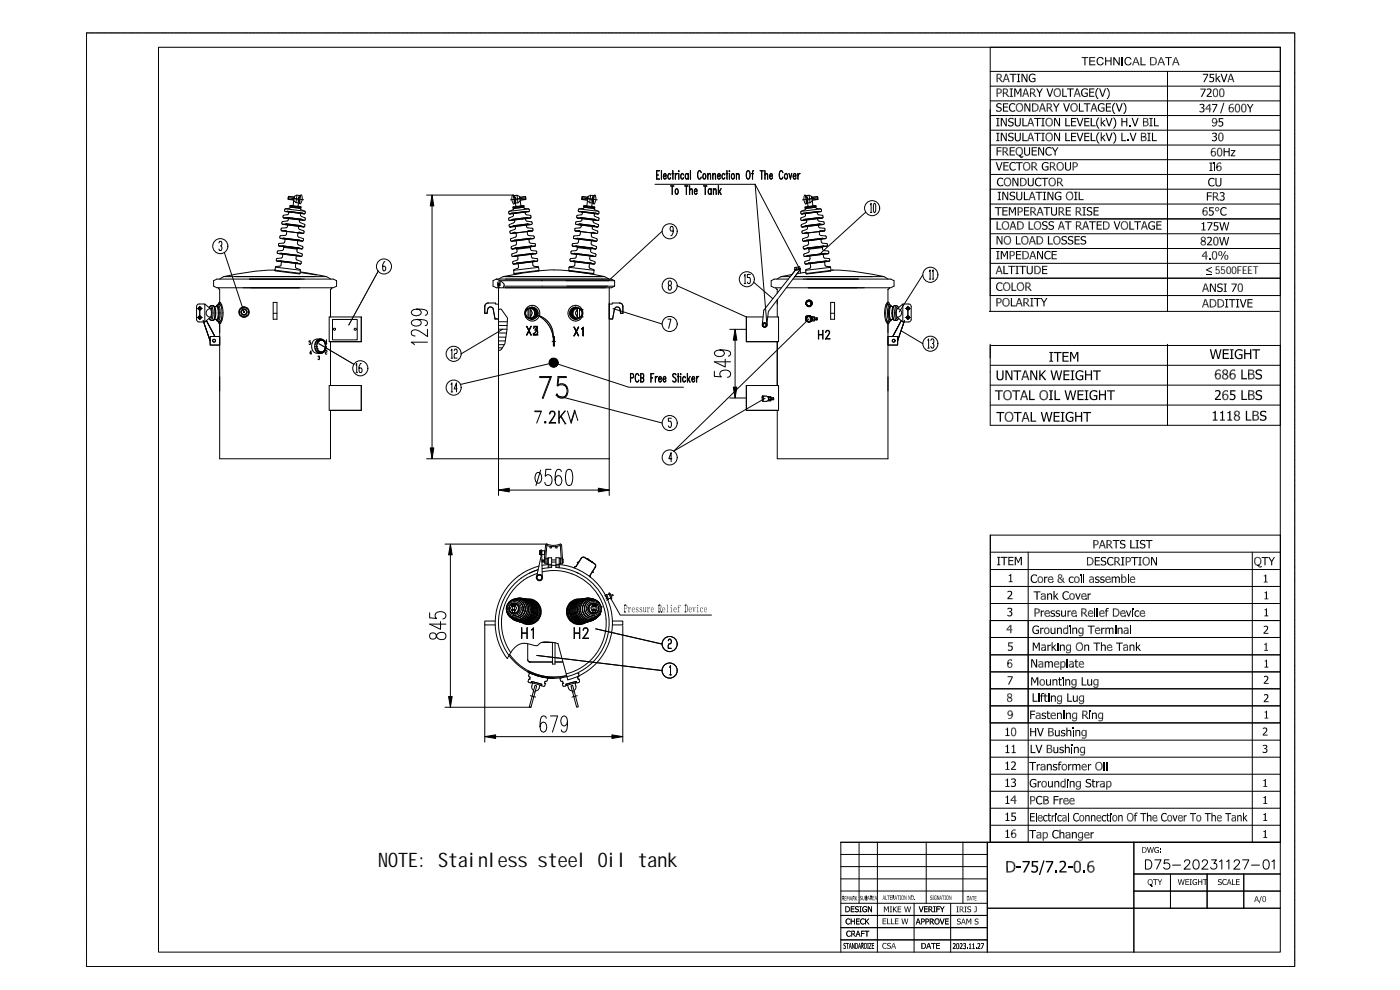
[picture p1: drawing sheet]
<svg xmlns="http://www.w3.org/2000/svg" width="297mm" height="210mm" viewBox="0 0 297 210" stroke-linecap="round" stroke-linejoin="round" font-family="sans-serif">
<defs><g id="words">
<text font-size="4.2" x="80.2" y="183.8">NOTE: Stainless steel Oil tank</text>
<text font-size="2.3" x="257.8" y="58.1">5500FEET</text>
</g></defs>
<g fill="#000">
<path d="M211.4 15.7l.3 .2v.6zM211.4 15.7h.5l-.2 .2zM211.4 18.8h.5l-.2 .2zM211.7 16.7v.7h-.3zM211.4 15.7l.3 1-.3 .7zM211.4 15.7l.3 1zM211.7 19.9v.6h-.3zM211.7 19.7l-.3 .8zM211.8 19.7v.2zM211.7 19.7l.1 .2h-.1zM211.7 19.7h.1v.2zM211.9 15.7v.2h-.2z"/>
<path d="M211.7 19l.2-.2-.1 .2zM211.9 18.8l-.1 .2zM211.9 18.8v.2zM211.8 16.5l.1 .2zM211.7 16.5l.2 .2h-.2zM211.7 16.5h.1l.1 .2zM211.9 15.7v.2zM212 16.5l.2 .1zM211.9 18.8l.1 .2zM211.9 18.8h.2l-.1 .2zM211.9 15.7l.1 .2zM211.9 15.7h.2l-.1 .2z"/>
<path d="M212 19.6l.2 .2zM212.1 15.7v.2zM212.1 15.7l-.1 .2zM212.1 18.8l-.1 .2zM212.1 18.8v.2zM212 19.7l.1 .2zM211.8 19.9h.3zM211.9 19.7l.2 .2h-.3zM211.9 19.7l.2 .2zM212.2 15.7l-.1 .2zM212.2 16.6l.6 .8h-.3zM211.9 16.7l.3-.1 .3 .8z"/>
<path d="M211.9 16.5l.3 .1-.3 .1zM211.9 16.5l.3 .1zM212.2 18.8v.2zM212.2 19.6l.2 .1zM212.2 16.4l.2 .1zM212.3 15.7l-.1 .3zM212.4 15.8l-.2 .2zM212.2 16l.2-.2zM212.3 18.9l-.1 .2zM212.4 18.9l-.2 .2zM212.2 19.1h.3zM212.2 16l.3-.1z"/>
<path d="M212.3 15.7l-.2 .2zM212.3 15.7l-.1 .2zM212.3 16.1h.2zM212.3 16.2l.2-.1zM212.3 18.8l-.1 .3zM212.3 19.4l.2 .1zM212.3 19.3h.2zM212.3 19.4l.2-.1zM212.2 19.8l.2-.1zM212.1 19.6l.3 .1-.2 .1zM212.1 19.6l.3 .1zM212.1 16.5h.3z"/>
<path d="M212.4 16.5l-.2 .1zM212.2 16.6l.2-.1zM212.1 16.5h.3l-.2 .1zM212.5 15.9v.2zM212.5 15.9v.2h-.2zM212.3 16l.2-.1zM212.3 16.3l.2 .1zM212.2 16.3l.3 .1zM212.5 19.1v.1zM212.5 19.1v.1l-.2 .1zM212.3 19.2l.2-.1zM212.2 19.5h.3z"/>
<path d="M212.5 19.5l-.1 .1zM212.5 19.5l-.1 .2zM212.2 19.5h.3l-.1 .2zM212.3 16.3l.2-.1v.2zM212.3 16.2h.2zM212.3 19.3l.2-.1zM212.5 19.4v.1zM212.3 19.4h.2v.1zM212.3 19.4h.2zM213.3 15.7l.2 .2-.8 1.5zM213.5 15.9l-.3 .8-.5 .7zM212.8 18.8l.2 .2v.6z"/>
<path d="M212.8 18.8h.4l-.2 .2zM213 19.8v.7h-.2zM212.8 18.8l.2 1-.2 .7zM212.8 18.8l.2 1zM213.1 16.9l-.1 .5h-.3zM213.2 16.7l-.5 .7zM213.2 16.7h.5l.1 .2zM213.2 16.7l.6 .2h-.7zM213 19l.2-.2v.2zM213.2 18.8l.1 .2zM213.2 19.6l.1 .2zM213 19.6l.3 .2h-.3z"/>
<path d="M213 19.6h.2l.1 .2zM213.3 18.8v.2zM213.3 18.8h.1l-.1 .2zM213.3 19.6l.2 .2zM213.4 18.8v.2zM213.3 15.7h.3l-.1 .2zM213.5 18.8v.2zM213.5 18.8h.1l-.1 .2zM213.5 19.8l.6 .7h-.3zM213.3 19.8h.2l.3 .7zM213.2 19.6l.3 .2h-.2zM213.2 19.6l.3 .2z"/>
<path d="M213.4 19.6l.1 .2zM213.6 19.5l.2 .1zM213.7 18.9l-.1 .2zM213.7 18.9l.1 .1-.2 .1zM213.6 19.1l.2-.1zM213.6 15.7l.6 1.7-.5-.7zM213.6 15.7l.1 1-.2-.8zM213.6 18.8l-.1 .2zM213.6 18.8l-.1 .3zM213.6 19.3l.2-.1zM213.5 19.5l.3 .1zM213.5 19.6h.3z"/>
<path d="M213.6 19.7l.2-.1zM213.5 19.8l.3-.2zM213.4 19.6h.4l-.3 .2zM213.4 19.6h.4zM213.7 16.7l.5 .7zM213.8 19v.2zM213.8 19v.2h-.2zM213.6 19.2l.2-.2zM213.6 19.4l.2 .1zM213.6 19.5h.2zM213.6 19.2h.2zM213.6 19.4h.2v.1z"/>
<path d="M213.6 19.3l.2 .1zM213.8 16.9l.4 .5h-.2zM214.2 15.7h1.4v.2h-.6v1.5h-.2v-1.5h-.6zM215.7 15.7h.7v.1h-.2v1.4h.2v.2h-.7v-.2h.3v-1.4h-.3zM217.3 19.8h.6v.2zM217.3 19.8l.6 .2h-.6zM217.4 18.8h.3l-.1 .2zM217.7 18.8l.6 1.7-.4-.7zM217.7 18.8l.2 1-.3-.8zM216.7 15.7h.3l.8 1.3v-1.3h.2v1.7h-.3l-.8-1.5v1.5h-.2zM218.5 18.8l.2 .2v.6zM218.5 18.8h.4l-.2 .2z"/>
<path d="M218.7 19.8v.7h-.2zM218.5 18.8l.2 1-.2 .7zM218.5 18.8l.2 1zM218.7 19l.2-.2 .1 .2zM218.9 18.8l.1 .2zM218.9 19.6l.1 .2zM218.7 19.6l.3 .2h-.3zM218.7 19.6h.2l.1 .2zM218.4 15.9a.95 .95 0 0 1 1.1-.2l.1 .4-.1-.1a.67 .67 0 0 0-.8 0 .67 .67 0 0 0-.2 .8l.3 .4h.6v-.5h-.4v-.2h.7l-.1 .8a.94 .94 0 0 1-1.2-.1 .94 .94 0 0 1 0-1.3zM219 18.8l.1 .2zM219 18.8h.2l-.1 .2zM219.1 19.6l.1 .2z"/>
<path d="M219.2 18.8l-.1 .2zM219.2 18.8v.2zM219.3 18.8h.1l-.2 .2zM219.2 19.8l.7 .7h-.3zM219 19.8h.2l.4 .7zM219 19.6l.2 .2h-.2zM219 19.6l.2 .2zM219.3 19.5l.2 .1zM219.4 18.9l-.1 .2zM219.5 18.9l-.2 .2zM219.3 19.1l.3-.1zM219.4 18.8l-.2 .2z"/>
<path d="M219.4 18.8l-.1 .3zM219.4 19.3l.2-.1zM219.2 19.6h.3zM219.3 19.7l.2-.1zM219.2 19.8l.3-.2zM219.2 19.6h.3l-.3 .2zM219.6 19v.2zM219.6 19v.2h-.2zM219.3 19.2l.3-.2zM219.3 19.4l.3 .1zM219.3 19.5h.3zM219.4 19.2h.2z"/>
<path d="M219.3 19.4h.3v.1zM219.4 19.3l.2 .1zM219.8 18.8h.3l.4 .7 .5-.7h.2l-.5 1v.7h-.3v-.7zM222 18.8h.2l.5 1.4 .5-1.4h.2l-.6 1.7h-.2zM223.6 19.4h.2l-.3 .1zM223.5 19.5l.3-.1v.2zM223.5 19.6h.3v.2zM223.6 19.3h.2zM223.6 19.4l.2-.1zM223.7 19l-.1 .2zM223.7 19l.2 .2h-.3zM223.6 19.2h.3z"/>
<path d="M223.7 19l.2-.2zM223.7 19l.3-.2zM223.7 19l.3-.2v.2zM223.7 19h.3zM223.7 19l.2 .1zM223.5 19.6h.3zM223.5 19.5l.3 .1zM223.8 19.8v.3l-.2-.1zM223.6 19.9l.2-.1-.2 .2zM223.5 19.8h.3l-.2 .1zM223.5 19.6l.3 .2zM223.6 19.2l.2 .1z"/>
<path d="M223.7 19l.3 .1zM224 18.8l.2-.1zM224 18.8l.2-.1v.2zM224 18.8l.2 .1zM224 18.8v.2zM224 18.8l.1 .1zM224.2 18.7l.1 .2zM224.3 18.7l.2 .1zM224.3 18.7l.3 .1zM224.3 18.7l.3 .1-.1 .1zM224.3 18.7l.2 .2zM224.3 18.7l.1 .2z"/>
<path d="M224.6 18.8v.2zM224.6 18.8l.2 .1zM224.6 18.8l.3 .2zM224.6 18.8l.3 .2-.2 .1zM224.6 18.8l.1 .3zM224.6 18.8l-.1 .1zM224.7 19.1l.2-.1zM224.8 19.3l.2-.1zM224.8 19.4l.2-.2zM224.8 19.6h.3l-.3 .2zM224.9 19l.1 .2zM224.9 19l.1 .2-.2 .1z"/>
<path d="M224.9 19l-.1 .3zM225.1 19.4v.1l-.3 .1zM224.8 19.4h.3l-.3 .2zM224.8 19.6l.3-.1zM225.1 19.6v.3zM225.1 19.6l-.1 .4zM225.1 19.6l-.1 .4-.2 .1zM224.8 19.8l.3-.2-.3 .5zM228.2 19.8h.6l.1 .2zM228.2 19.8l.7 .2h-.7zM228.4 18.8h.3l-.2 .2zM228.7 18.8l.6 1.7-.5-.7z"/>
<path d="M228.7 18.8l.1 1-.3-.8zM229.5 12.1h1.3v.2h-.5v1.6h-.3v-1.6h-.5zM231.1 12.1h1.2v.2h-1v.5h1v.3h-1v.5h1.1v.3h-1.3zM232.9 12.2a.73 .73 0 0 1 1.2 .4h-.2a.61 .61 0 0 0-.9-.2 .61 .61 0 0 0-.1 .9 .53 .53 0 0 0 .6 .4 .53 .53 0 0 0 .4-.5l.3 .1a.85 .85 0 0 1-1.3 .4 .85 .85 0 0 1-.1-1.3zM234.4 12.1h.3v.7h.9v-.7h.2v1.8h-.2v-.9h-.9v.9h-.3zM233.2 18.8h.2l.5 1.4 .5-1.4h.2l-.6 1.7h-.2zM234.7 18.7h.3a1.84 1.84 0 0 1 0 2.3h-.3a1.61 1.61 0 0 0 0-2.3zM236.2 12.1h.2l.9 1.4v-1.4h.2v1.8h-.2l-.9-1.4v1.4h-.2zM238 12.1h.2v1.8h-.2zM238.8 12.2a.74 .74 0 0 1 1.2 .4h-.2a.6 .6 0 0 0-.9-.2 .6 .6 0 0 0-.1 .9 .51 .51 0 0 0 .6 .4 .51 .51 0 0 0 .4-.5l.3 .1a.83 .83 0 0 1-1.2 .5 .83 .83 0 0 1-.3-1.3zM240.7 13.1l-.5 .8zM240.6 13.3l-.2 .6h-.2z"/>
<path d="M240.8 12.1v.5zM240.8 12.1l.1 .4zM240.8 12.1l.1 .3zM240.8 12.6l-.6 1.3zM240.8 12.1v.5l-.6 1.3zM240.8 12.1h.3l-.1 .2zM241.1 12.1l-.1 .3zM241.1 12.1l-.1 .4zM241.1 12.1v.5zM241.1 12.1l.1 1-.1-.5zM241.1 12.1l.2 1.2zM241.1 12.1l.7 1.8-.5-.6z"/>
<path d="M240.7 13.1l.6 .2h-.7zM240.7 13.1h.5l.1 .2zM241.3 13.3l.5 .6h-.3zM241.9 12.1h.3v1.5h.8v.3h-1.1zM244 12.1h.6v.2zM244 12.1l.6 .2h-.4zM244.2 12.3v1.3l-.2 .3zM244 12.1l.2 .2-.2 1.6zM244 13.9l.2-.3 .4 .3zM244.2 13.6h.4v.3zM244.7 13.6l.2 .2zM244.7 13.6l.1 .2-.1 .1z"/>
<path d="M244.6 12.1l.1 .2zM244.6 13.6l.1 .3zM244.7 12.1l.1 .2h-.1zM244.7 12.1h.1v.2zM244.8 12.1v.2zM244.9 12.1v.3zM244.8 13.6l.1 .2zM244.9 12.1l.2 .1zM244.9 12.1l.2 .2zM244.9 12.1l.2 .2v.2zM244.9 12.1l.2 .4zM244.9 13.6l.2 .1z"/>
<path d="M244.9 13.6v.2zM245 13.5l.2 .1zM245 13.5l.2 .1-.1 .1zM245.1 12.3v.2zM245.2 12.3l.1 .2h-.2zM245.2 13.2l-.1 .2zM245.2 13.2l.2 .1-.3 .1zM245.1 13.4l.3-.1zM245.1 13.4h.2v.1zM245.1 13.4l.1 .2zM245 13.6l.1 .1zM245.2 13h.2z"/>
<path d="M245.2 13.1l.2-.1zM245.1 12.6h.2l-.1 .2zM245.3 12.6l-.1 .2zM245.2 12.8l.2-.2v.3zM245.2 12.8l.2 .2zM245.1 13.4l.1 .2-.1-.1zM245.3 12.5l-.2 .1zM245.1 12.5h.2zM245.4 13.1v.2zM245.2 13.2l.2-.1v.2zM245.2 13.1h.2l-.2 .1zM245.2 12.8l.2 .2h-.2z"/>
<path d="M246 13.1l-.5 .8zM246 13.3l-.2 .6h-.3zM246.2 12.1v.5zM246.2 12.1l.1 .4zM246.2 12.1l.1 .3zM246.2 12.6l-.7 1.3zM246.2 12.1v.5l-.7 1.3zM246.2 12.1h.2l-.1 .2zM246.4 12.1l-.1 .3zM246.4 12.1v.4zM246.4 12.1v.5zM246.4 12.1l.2 1z"/>
<path d="M246.4 12.1l.3 1.2zM246.4 12.1l.8 1.8-.5-.6zM246 13.1l.7 .2h-.7zM246 13.1h.6l.1 .2zM246.7 13.3l.5 .6h-.3zM247.2 12.1h1.4v.2h-.6v1.6h-.2v-1.6h-.6zM249.1 13.1l-.5 .8zM249.1 13.3l-.2 .6h-.3zM249.3 12.1v.5zM249.3 12.1v.4zM249.3 12.1l.1 .3zM249.3 12.6l-.7 1.3z"/>
<path d="M249.3 12.1v.5l-.7 1.3zM249.3 12.1h.2l-.1 .2zM249.5 12.1l-.1 .3zM249.5 12.1v.4zM249.5 12.1v.5zM249.5 12.1l.2 1zM249.5 12.1l.3 1.2zM249.5 12.1l.8 1.8-.5-.6zM249.1 13.1l.7 .2h-.7zM249.1 13.1h.6l.1 .2zM249.8 13.3l.5 .6h-.3zM254.7 18.8h1.1l-.8 1.8h-.2l.8-1.6h-.9z"/>
<path d="M255.2 15.7h1.1l-.8 1.7h-.2l.8-1.5h-.9zM257.3 19.4h.2l-.2 .3zM257.3 19.7l.2-.3zM257.3 19.4h.2zM257.4 19.1l.1 .2-.2 .1zM257.3 19.4l.2-.1zM257.3 19.9l.2 .1zM257.3 19.7l.2 .1-.2 .1zM257.3 19.9l.2-.1v.1zM257.3 19.7l.2 .1zM257.4 19.1l.1 .2zM257.4 19l.2 .1h-.2z"/>
<path d="M257.4 19.1h.2zM257.4 19l.2 .1zM257.5 18.9l.2 .1zM257.5 18.9l.4-.1zM257.5 18.9l.4-.1-.1 .1zM257.5 18.9h.3zM257.3 19.7l.2-.1zM256.6 15.7h1v.2h-.7v.4a.62 .62 0 0 1 .7 .8 .62 .62 0 0 1-1.1 .3v-.3l.2 .1a.41 .41 0 0 0 .6-.1 .41 .41 0 0 0-.1-.6 .41 .41 0 0 0-.6 .1zM257.4 19h.3zM257.5 18.9l.2 .1h-.3zM257.9 18.8h.1v.2zM257.9 18.8l.1 .2z"/>
<path d="M257.9 18.8l-.1 .1zM257.9 18.8v.1zM258 18.8v.2zM258 18.8l.1 .2zM258 18.8l.3 .2zM258 18.8l.3 .2-.2 .1zM258 18.8l.1 .3zM258.1 19.1l.2-.1zM258.2 19.7h.2zM258.3 19l.1 .1-.3 .1zM258.1 19.2l.3-.1-.2 .2zM258.4 19.1v.4l-.2-.1z"/>
<path d="M258.2 19.3l.2-.2zM258.4 19.7v.2h-.2zM258.2 19.8l.2-.1-.2 .2zM258.2 19.9h.2zM258.2 20.1l.2-.2v.4zM258.2 20l.2-.1zM258.2 19.4l.2 .1zM258.2 19.6l.2-.1v.2zM258.2 19.4l.2 .1-.2 .1zM258.2 19.6l.2 .1zM258.6 19.4h.3l-.3 .3zM258.9 19.4l-.3 .3z"/>
<path d="M258.6 19.4h.3zM258.7 19.1l.2 .2-.3 .1zM258.6 19.4l.3-.1zM258.6 19.9l.3 .1zM258.6 19.7l.3 .1-.3 .1zM258.6 19.9l.3-.1v.1zM258.6 19.7l.3 .1zM258.7 19.1l.2 .2zM258.8 19l.1 .1h-.2zM258.7 19.1h.2zM258.8 19l.1 .1zM258.8 18.9l.2 .1z"/>
<path d="M258.8 18.9l.4-.1zM258.8 18.9l.4-.1-.1 .1zM258.8 18.9h.3zM258.6 19.7l.3-.1zM257.9 15.6h.2v1l.5-.5h.3l-.5 .5 .6 .8h-.3l-.5-.6-.1 .6h-.2zM258.8 19h.2zM258.8 18.9l.2 .1h-.2zM259.2 18.8h.1v.2zM259.2 18.8l.1 .2zM259.2 18.8l-.1 .1zM259.2 18.8v.1zM259.3 18.8v.2z"/>
<path d="M259.3 18.8l.1 .2zM259.3 18.8l.3 .2zM259.3 18.8l.3 .2-.2 .1zM259.3 18.8l.1 .3zM259.4 19.1l.2-.1zM259.5 19.7h.2zM259.6 19l.1 .1-.2 .1zM259.5 19.1l.1-.1zM259.5 19.2l.2-.1-.2 .2zM259.7 19.1v.4l-.2-.1zM259.7 19.1l-.2 .3zM259.7 19.7v.2h-.2z"/>
<path d="M259.5 19.8l.2-.1-.2 .2zM259.5 19.9h.2zM259.5 20.1l.2-.2v.4zM259.5 20l.2-.1zM259.5 19.4l.2 .1zM259.5 19.6l.2-.1v.2zM259.5 19.4l.2 .1-.2 .1zM259.5 19.6l.2 .1zM261 15.7l.1 .2-.7 1.5zM261.1 15.9l-.3 .8-.4 .7zM258.9 15.7h.3l.5 1.4 .4-1.4h.3l-.6 1.7h-.3zM260.8 16.9l-.2 .5h-.2z"/>
<path d="M260.8 16.7l-.4 .7zM260.8 16.7h.6v.2zM260.8 16.7l.6 .2h-.6zM261 15.7h.3l-.2 .2zM261.3 15.7l.6 1.7-.5-.7zM261.3 15.7l.1 1-.3-.8zM261.4 16.7l.5 .7zM261.4 16.9l.5 .5h-.3zM211.4 18.8l.3 .2-.3 1.5zM211.7 19l-.3 1.5zM211.4 22.1l.6-.2 .5 .1v.3a.42 .42 0 0 0-.6-.3 .42 .42 0 0 0-.2 .6 .69 .69 0 0 1 .7 .9l-.5 .2a.43 .43 0 0 1-.6-.4l.4 .2a.37 .37 0 0 0 .6-.3 .37 .37 0 0 0-.6-.3l-.3-.3zM211.3 25h.7v.2h-.2v1.4h.2v.2h-.7v-.2h.3v-1.4h-.3z"/>
<path d="M211.3 28.2h.7v.2h-.2v1.4h.2v.1h-.7v-.1h.3v-1.4h-.3zM211.8 37.9l.7-.2 .3 .1v.3a.67 .67 0 0 0-.9 0 .67 .67 0 0 0-.1 .9 .64 .64 0 0 0 1 .1v.3a.85 .85 0 0 1-1.3-.5v-.6zM211.4 31.2h1.1v.2h-.8v.5h.7v.2h-.7v.9h-.3zM212.7 31.2l.2 .2v.7zM212.7 31.2h.4l-.2 .2zM211.2 34.4h.3l.5 1.5 .5-1.5h.2l-.6 1.8h-.3zM212.8 21.9h1.1v.2h-.9v.5h.8v.2h-.8v.7h.9v.2h-1.1zM212.9 34.4h1.1v.2h-.9v.5h.8v.2h-.8v.7h.9v.2h-1.1zM212.9 32.3v.7h-.2zM212.7 31.2l.2 1.1-.2 .7zM212.7 31.2l.2 1.1zM213 38.3l.2 .1-.3 .1z"/>
<path d="M212.9 38.5l.3-.1v.1zM212.9 38.6h.3v.2zM213 38.2l.2 .1zM213 38.3h.2zM213.1 38l-.1 .1zM213.2 37.9l.1 .2h-.3zM213 38.1h.3zM212.9 31.4l.2-.2 .1 .2zM213.1 32.1l.1 .2zM212.9 32.1l.3 .2h-.3zM212.9 32.1h.2l.1 .2zM213.2 37.9l.1-.1z"/>
<path d="M213.2 37.9l.2-.2zM213.2 37.9l.2-.2 .1 .3zM213.2 37.9l.3 .1zM213.2 37.9l.1 .2zM213.1 31.2l.1 .2zM212.9 38.6l.3-.1zM212.9 38.5h.3zM213.2 38.8l.1 .3-.3-.1zM213 38.9l.2-.1zM212.9 38.7l.3 .1-.2 .1zM212.9 38.6l.3 .2zM213.3 32.1l.1 .1z"/>
<path d="M213 38.2h.3zM213 38.1l.3 .1zM213.2 31.2l.1 .2zM213.2 31.2h.1v.2zM213.3 39.1l-.1 .2zM213 39.1h.3l-.2 .1zM213 39l.3 .1zM213.3 31.2v.2zM213.3 39.1l.1 .4zM213.3 39.1v.3h-.1zM213.2 39.3l.1-.2zM213.2 37.9l.2 .1z"/>
<path d="M213.4 31.2v.3zM213.4 31.3v.2zM213.4 37.7h.2zM213.4 37.7h.2l.1 .2zM213.4 37.7l.3 .2zM213.4 37.7l.1 .3zM213.4 32.2l.6 .8h-.3zM213.2 32.3l.2-.1 .3 .8zM213.2 32.1l.2 .1-.2 .1zM213.2 32.1l.2 .1zM213.5 31.9l.2 .1zM213.6 31.3l-.1 .2z"/>
<path d="M213.5 31.5h.2zM213.5 31.6l.2-.1zM213.5 31.3l-.1 .2zM213.5 31.7h.3zM213.5 31.8l.3-.1zM213.4 37.7l.2 .2zM212.3 25h.3l.8 1.4v-1.4h.2v1.8h-.3l-.8-1.5v1.5h-.2zM212.3 28.2h.3l.8 1.4v-1.4h.2v1.7h-.3l-.8-1.5v1.5h-.2zM213.6 39.3l.1 .2zM213.6 37.7l.1 .2zM213.4 32h.3zM213.5 32.2l.2-.2z"/>
<path d="M213.4 32.2l.3-.2zM213.3 32.1l.4-.1-.3 .2zM213.3 32.1l.4-.1zM213.7 31.5l.1 .1zM213.7 31.5l.1 .2zM213.7 31.5l.1 .2h-.3zM213.5 31.8l.2 .2zM213.7 37.7h.3zM213.7 37.7h.4zM213.7 37.7h.4l-.2 .2zM213.7 37.7l.2 .2zM213.5 39.5h.2z"/>
<path d="M213.4 39.5h.3zM213.4 39.2l.3 .3h-.3zM213.4 39.2l.3 .3zM213.7 39.3v.2zM213.5 31.8h.3l-.1 .2zM213.5 31.8h.3zM213.7 37.7l.1 .2zM213.8 39.3l.3-.1v.3zM213.8 39.3l.3 .2zM213.8 39.3l.2 .2h-.2zM213.8 39.3l-.1 .2zM214.1 37.7l-.1 .3z"/>
<path d="M214.1 37.7l.2 .2zM214.1 37.7l.2 .2-.2 .1zM214.1 37.7v.3zM214.1 37.7l-.2 .2zM214.1 39.1l.2 .2zM214.1 39.2l.2 .1zM214.1 39.2l.2 .2h-.2zM214.1 39.2v.3zM214.1 39.1l.4-.1zM214.1 39.1h.3v.1zM214.1 39.1l.3 .1zM214.1 38.1l.2-.2z"/>
<path d="M214.2 31.2h1.1v.2h-.9v.5h.8v.2h-.8v.7h.9v.2h-1.1zM214.2 38.3l.3-.1zM214.3 38.4l.2-.2zM214.3 38.6h.2l-.2 .2zM214.3 37.9l.1 .2zM214.3 37.9l.1 .2-.2 .1zM214.3 37.9l-.1 .3zM214.1 38l.2-.1zM214.2 38.3l.2-.2zM214.2 38.2l.2-.1zM214 25.2l.3-.2h.4l.3 .1v.3a.42 .42 0 0 0-.5-.2 .42 .42 0 0 0-.3 .5 .65 .65 0 0 1 .7 .2 .65 .65 0 0 1 0 .7l-.4 .2a.5 .5 0 0 1-.7-.4 .47 .47 0 0 0 .6 .3 .47 .47 0 0 0 .3-.6l-.2-.1a.58 .58 0 0 1-.6-.6zM214 28.3l.3-.2a.48 .48 0 0 1 .7 .4 .44 .44 0 0 0-.5-.2 .44 .44 0 0 0-.3 .5 .89 .89 0 0 1 .8 .8 .78 .78 0 0 1-1.2 .2v-.3a.47 .47 0 0 0 .6 .3 .47 .47 0 0 0 .3-.5l-.2-.1a.58 .58 0 0 1-.6-.7z"/>
<path d="M214.5 38.3v.2h-.2zM214.3 38.4l.2-.1-.2 .2zM214.3 38.6l.2-.1zM214.3 38.5h.2zM214.5 38.6v.3zM214.5 38.6v.4zM214.5 38.6v.4l-.3 .1zM214.3 38.8l.2-.2-.3 .5zM214.3 22.1l.7-.2 .4 .1-.1 .3a.67 .67 0 0 0-.9-.1 .67 .67 0 0 0-.1 1 .64 .64 0 0 0 1.1 .1l-.1 .3a.85 .85 0 0 1-1.2-.5v-.6zM214.2 18.8h.7v.1h-.2v1.4h.2v.2h-.7v-.2h.2v-1.4h-.2zM214.3 34.6l.3-.2h.5l.4 .1-.1 .3a.62 .62 0 0 0-.7-.2 .62 .62 0 0 0-.3 .7 .63 .63 0 0 0 .3 .6 .63 .63 0 0 0 .8-.1l-.1 .3a.91 .91 0 0 1-1.2-.3 .91 .91 0 0 1 .1-1.2zM215.5 31.8l.2 .1-.2 .1z"/>
<path d="M215.5 32l.2-.1v.1zM215.5 32.1h.2v.2zM215.5 31.7l.2 .1zM215.5 31.8h.2zM215.5 22.5h.3l-.3 .2zM215.5 22.7l.3-.2-.1 .2zM215.5 22.8h.2v.2zM215.5 22.4l.3 .1zM215.5 22.5h.3zM215.6 31.5l-.1 .1zM215.7 31.4l.1 .2h-.3zM215.5 31.6h.3v.1z"/>
<path d="M215.6 22.2v.1zM215.7 22.1l.1 .2h-.2zM215.6 22.3h.2zM215.7 31.4l.1-.1zM215.7 31.4l.2-.1zM215.7 31.4l.2-.1 .1 .2zM215.7 31.4l.3 .1zM215.7 31.4l.1 .2zM215.5 32.1l.2-.1zM215.5 32h.2zM215.7 32.3l.1 .2h-.3zM215.5 32.4l.2-.1z"/>
<path d="M215.5 32.2l.2 .1-.2 .1zM215.5 32.1l.2 .2zM215.8 22.1l.1-.1zM215.7 22.1l.2-.2zM215.7 22.1l.2-.2 .1 .2zM215.7 22.1h.3zM215.7 22.1l.1 .2zM215.5 22.8l.2-.1zM215.5 22.7h.2zM215.7 23l.1 .2h-.3zM215.5 23.1l.2-.1zM215.5 22.9l.2 .1-.2 .1z"/>
<path d="M215.5 22.8l.2 .2zM215.5 31.7h.3zM215.5 31.6l.3 .1zM215.8 32.5l-.1 .3zM215.5 32.6l.3-.1-.2 .2zM215.5 32.5h.3zM215.5 22.4h.3zM215.6 22.3l.2 .1zM215.8 23.2l-.1 .3zM215.6 23.3l.2-.1-.2 .2zM215.5 23.2h.3zM215.8 32.6l.1 .4z"/>
<path d="M215.8 32.6v.3l-.1-.1zM215.7 32.8l.1-.2zM215.9 23.3v.4zM215.9 23.3v.3l-.1-.1zM215.7 23.5l.2-.2zM215.7 31.4l.2 .1zM215.9 31.3l.2-.1zM215.9 31.3l.2-.1 .1 .2zM215.9 31.3l.3 .1zM215.9 31.3l.1 .2zM215.7 22.1l.2 .1zM215.3 25h.2v1.1a.41 .41 0 0 0 .4 .5 .41 .41 0 0 0 .4-.5v-1.1h.3v1.1a.65 .65 0 0 1-.7 .7 .65 .65 0 0 1-.6-.7z"/>
<path d="M215.3 28.2h.2v1.1a.41 .41 0 0 0 .4 .5 .41 .41 0 0 0 .4-.5v-1.1h.3v1.1a.65 .65 0 0 1-.7 .7 .65 .65 0 0 1-.6-.7zM215.9 21.9h.3zM215.9 21.9h.3v.2zM215.9 21.9l.3 .2zM215.9 21.9l.1 .2zM215.9 31.3l.1 .1zM214.8 37.7h.3l.7 1.4v-1.4h.2v1.8h-.2l-.8-1.5v1.5h-.2zM215.9 21.9l.2 .2zM215.5 34.4h1.4v.2h-.6v1.6h-.2v-1.6h-.6zM216.1 31.2l.1 .2zM216.1 32.8h.1l-.1 .2zM215.9 33h.2z"/>
<path d="M215.9 32.7l.2 .3h-.2zM215.9 32.7l.2 .3zM216.2 23.5l.1 .2zM216.2 21.9l.1 .2zM216.1 33h.4zM216.2 31.2h.3zM216.2 31.2l.4 .1zM216.2 31.2l.4 .1-.2 .1zM216.2 31.2l.2 .2zM216.3 21.9h.2zM216.3 21.9h.3zM216.3 21.9h.3l-.1 .2z"/>
<path d="M216.3 21.9l.2 .2zM216 23.7h.3zM215.9 23.7h.4zM215.9 23.4l.4 .3h-.4zM215.9 23.4l.4 .3zM216.3 23.5v.2zM216.3 33.1h.2zM216.3 33h.2l-.2 .1zM216.3 33.1l.2-.1zM216.2 31.2l.1 .2zM216.3 21.9v.2zM216.3 33.1h.2l-.1 .2z"/>
<path d="M216.5 33.1l-.1 .2zM216.4 23.5l.2-.1v.3zM216.4 23.5l.2 .2zM216.4 23.5l.1 .2h-.1zM216.4 23.5l-.1 .2zM216.4 37.7l.2 .2-.2 1.6zM216.6 37.9v1.4l-.2 .2zM216.4 37.7h.4l-.2 .2zM216.4 33.3l.1-.2zM216.2 33h.3zM216.3 33h.2zM216.6 31.3l-.1 .1z"/>
<path d="M216.2 32.8l.3 .2h-.4zM216.2 32.8l.3 .2zM216.6 21.9l-.1 .2zM216.6 31.3l.1 .1zM216.6 31.3l.2 .1zM216.6 31.3l.2 .1-.2 .1zM216.6 31.3v.2zM216.6 31.3l-.2 .1zM216.6 33.2v.3l-.1-.1zM216.6 33.2l-.1 .2zM216.6 21.9l.2 .2zM216.6 21.9l.3 .2z"/>
<path d="M216.6 21.9l.3 .2-.3 .1zM216.6 21.9v.3zM216.7 23.3l.2 .2zM216.6 23.4l.3 .1zM216.6 23.4l.2 .1-.1 .1zM216.6 23.4v.3zM216.7 32.5l.2 .2-.3-.1zM216.6 32.6l.3 .1-.1 .1zM216.6 33.2l.2 .3zM216.6 33.2v.3zM216.6 39.3h.2v.2zM216.4 39.5l.2-.2 .2 .2z"/>
<path d="M216.7 23.3l.3-.1zM216.7 23.3h.3l-.1 .1zM216.7 23.3l.2 .1zM216.6 31.6l.2-.2zM215.2 18.8h.3l.4 1 .5-1h.3v1.7h-.2v-1.5l-.5 1h-.2l-.4-1v1.5h-.2zM216.7 22.3l.2-.2zM216.6 33.2l.1 .3zM216.7 31.8l.3-.1zM216.7 31.9l.3-.2zM216.8 32.1h.2l-.2 .2zM216.8 22.5l.2-.1zM216.7 33.3l.1 .2z"/>
<path d="M216.7 33.2l.1 .3zM216.8 22.8h.3l-.3 .2zM216.8 31.4l.1 .2zM216.8 31.4l.1 .2-.2 .1zM216.8 31.4l-.1 .3zM216.6 31.5l.2-.1zM216.6 32.6l.2 .2zM216.5 33l.3-.2zM216.4 32.8h.4l-.3 .2zM216.4 32.8h.4zM216.8 37.7v.2h-.2zM216.8 39.3l.1 .2z"/>
<path d="M217.4 18.8l.2 .2-.7 1.5zM217.6 19l-.3 .8-.4 .7zM216.9 22.1l.1 .2zM216.9 22.1l.1 .2-.3 .1zM216.9 22.1l-.2 .3zM216.6 22.2l.3-.1zM216.8 33.3l.1 .2zM216.8 37.7l.1 .2zM216.8 37.7h.1v.2zM216.9 33.2v.3zM216.7 31.8l.2-.2zM216.7 31.7l.2-.1z"/>
<path d="M216.8 22.5l.2-.2zM216.7 22.4l.3-.1zM216.9 33.2l.1 .2zM217 31.8v.2h-.2zM216.7 31.9l.3-.1-.2 .2zM217 35h.3l-.3 .2zM217 35.2l.3-.2v.2zM217 35.3h.3v.2zM217 22.5l.1 .2h-.3zM216.8 22.5h.2l-.2 .2zM217 33.2v.2zM216.8 32.1l.2-.1z"/>
<path d="M216.8 32h.2zM217 32.1v.5zM217 32.1l-.1 .6zM217 32.1l-.1 .6-.2-.2zM216.8 32.3l.2-.2-.3 .4zM216.9 37.7l.1 .2h-.1zM216.9 37.7h.2l-.1 .2zM217 39.3l.2 .2zM217.1 34.9l.2 .1zM217 35h.3zM216.8 22.8l.3-.1zM216.8 22.7h.3z"/>
<path d="M217.1 22.8l-.1 .3zM217.1 22.8l-.1 .4zM217.1 22.8l-.1 .4h-.3zM216.8 23l.3-.2-.4 .4zM217.2 34.6l-.1 .2zM217.2 34.6l.2 .2h-.3zM217.1 34.8h.3l-.1 .1zM216.9 39.3l.2 .2h-.2zM216.9 39.3l.2 .2zM217.1 37.7l-.1 .2zM217.1 37.7v.3zM217.1 39.3l.1 .2z"/>
<path d="M217.2 34.6l.2-.2zM217.2 34.6l.3-.2zM217.2 34.6l.3-.2v.2zM217.2 34.6h.3zM217.2 34.6l.2 .1zM217.2 37.8v.2zM217.3 20l-.2 .5h-.2zM217.3 19.8l-.4 .7zM217 35.3l.3-.1zM217 35.2h.3l-.3 .1zM217.3 35.5v.2h-.2zM217 35.6l.3-.1z"/>
<path d="M217 35.4l.3 .1-.3 .1zM217 35.3l.3 .2zM217.3 37.8h.1l-.1 .2zM217.3 37.8v.2zM217.3 39.2l.1 .2zM217.1 34.8l.2 .1zM217.3 35.7l.1 .1-.2 .2zM217.3 35.7l-.1 .3zM217.1 35.8l.2-.1-.1 .2zM217.1 35.7h.2zM217.2 39.5l.2-.1zM217.1 39.2l.3 .2-.2 .1z"/>
<path d="M217.1 39.2l.3 .2zM217.4 37.8l-.1 .3zM217.4 35.8l.1 .3zM217.4 35.8v.3l-.1-.1zM217.2 36l.2-.2zM217.4 37.9v.3zM217.5 37.9l.2 .2-.3 .1zM217.4 38.2l.3-.1v.1zM217.5 34.4h.2zM217.5 34.4h.2v.2zM217.5 34.4l.2 .2zM217.5 34.4l.1 .2z"/>
<path d="M217.5 38.9l.2 .2zM217.5 38.3l.2-.1zM217.5 38.6h.3zM217.5 38.7l.3-.1v.1zM217.7 36l.1 .2zM217.7 34.4l.1 .2zM217.7 38.2l.1 .3zM217.7 38.2l.1 .3h-.3zM217.5 38.3l.2-.1-.2 .3zM217.4 38.2h.3zM217.7 39.1l-.2 .2zM217.7 39.1l-.3 .3z"/>
<path d="M217.4 39.1h.3l-.3 .3zM217.4 39.1h.3zM217.8 34.4h.2zM217.8 34.4h.3zM217.8 34.4h.3l-.1 .2zM217.8 34.4l.2 .2zM217.5 36.2h.3zM217.5 36.1l.3 .1zM217.5 35.9l.3 .3-.3-.1zM217.5 35.9l.3 .3zM217.8 36h.1l-.1 .2zM217.5 38.6l.3-.1v.1z"/>
<path d="M217.5 38.5h.3zM217.8 38.7l-.1 .4zM217.5 38.9l.3-.2-.1 .4zM217.5 38.7h.3l-.3 .2zM217.8 34.4v.2zM217.3 31.2h.2v1.1a.41 .41 0 0 0 .4 .5 .41 .41 0 0 0 .4-.5v-1.1h.2v1.1a.64 .64 0 0 1-.6 .7 .64 .64 0 0 1-.6-.7zM217.9 36l.2-.1v.2zM217.9 36l.2 .1zM217.9 36l.1 .2h-.1zM217.9 36l-.1 .2zM216.9 25h.2v1.6h.8v.2h-1zM218.5 25l.1 .3-.7 1.5z"/>
<path d="M218.6 25.3l-.2 .8-.5 .7zM216.9 28.2h.2v1.5h.8v.2h-1zM218.5 28.2l.1 .2-.7 1.5zM218.6 28.4l-.2 .8-.5 .7zM217.9 19.8l.4 .7zM218.1 34.4v.2zM218.1 35.9l.3 .1zM218.1 35.9l.2 .1-.1 .1zM218.1 35.9v.2zM218.1 34.4l.2 .2zM218.1 34.4l.3 .2zM218.1 34.4l.3 .2-.3 .1z"/>
<path d="M218.1 34.4v.3zM218.1 34.4l-.1 .2zM218.2 35.7h.3l-.3 .1zM218.2 35.8l.3-.1zM218.2 35.8h.3l-.1 .1zM218.2 35.8l.2 .1zM218.2 34.7l.2-.1zM218.3 35l.2-.1zM218.3 26.3l-.2 .5h-.2zM218.4 26.1l-.5 .7zM218.3 29.4l-.2 .5h-.2zM218.4 29.2l-.5 .7z"/>
<path d="M217.9 20l.4 .5h-.2zM218.3 35.3h.3l-.3 .2zM218.4 34.6l.1 .2zM218.4 34.6l.1 .2-.2 .1zM218.4 34.6l-.1 .3zM218.1 34.7l.3-.1zM218.4 26.1h.5l.1 .2zM218.4 26.1l.6 .2h-.7zM218.4 29.2h.5l.1 .2zM218.4 29.2l.6 .2h-.7zM218.3 35l.2-.2zM218.3 34.9l.2-.1z"/>
<path d="M218.5 35l.1 .2h-.3zM218.3 35h.2l-.2 .2zM218.3 35.3l.3-.1v.1zM218.3 35.2h.3zM218.6 35.3l-.1 .3zM218.6 35.3l-.1 .4zM218.6 35.3l-.1 .4h-.3zM218.3 35.5l.3-.2-.4 .4zM217.3 21.9h.4l.7 1.4v-1.4h.2v1.8h-.3l-.8-1.6v1.6h-.2zM218.5 25h.3l-.2 .3zM218.5 28.2h.3l-.2 .2zM218 37.7h.3v1.1a.41 .41 0 0 0 .4 .5 .41 .41 0 0 0 .4-.5v-1.1h.2v1.1a.64 .64 0 0 1-.6 .7 .64 .64 0 0 1-.7-.7z"/>
<path d="M218.8 25l.6 1.8-.5-.7zM218.8 25l.1 1.1-.3-.8zM218.8 28.2l.6 1.7-.5-.7zM218.8 28.2l.1 1-.3-.8zM218.8 34.4l.3 .2v.7zM218.8 34.4h.5l-.2 .2zM218.9 31.2h1.1v.2h-.9v.5h.8v.2h-.8v.7h.9v.2h-1.1zM218.9 21.9l.3 .2-.3 1.6zM219.2 22.1v1.4l-.3 .2zM218.9 21.9h.4l-.1 .2zM218.9 26.1l.5 .7zM218.9 29.2l.5 .7z"/>
<path d="M219.1 35.5v.7h-.3zM218.8 34.4l.3 1.1-.3 .7zM218.8 34.4l.3 1.1zM219.2 23.5h.1v.2zM218.9 23.7l.3-.2 .1 .2zM219.1 34.6l.2-.2v.2zM219.3 35.3v.2zM219.1 35.3l.2 .2h-.2zM219.1 35.3h.2v.2zM219.3 21.9v.2h-.1zM219.3 23.5l.2 .2zM219.3 34.4v.2z"/>
<path d="M219 26.3l.4 .5h-.3zM219 29.4l.4 .5h-.3zM219.4 35.2l.2 .2zM219.3 21.9l.1 .2zM219.3 21.9h.2l-.1 .2zM219.4 34.4v.2zM219.4 34.4h.1l-.1 .2zM219.5 34.4v.2zM219.5 34.4l-.1 .2zM219.5 21.9l.1 .2h-.2zM219.5 21.9h.2l-.1 .2zM219.6 23.5l.1 .1z"/>
<path d="M219.6 35.4l.6 .8h-.3zM219.3 35.5l.3-.1 .3 .8zM219.5 34.4l.1 .2zM219.6 34.4v.2zM219.3 35.3l.3 .1-.3 .1zM219.3 35.3l.3 .1zM219.5 35.2l.1 .2zM219.4 23.5l.2 .2h-.1zM219.4 23.5l.2 .2zM219.6 35.1l.2 .1zM219.7 34.5l-.1 .2zM219.8 34.5l-.2 .2z"/>
<path d="M219.6 34.7l.3-.1zM219.7 21.9l-.1 .2zM219.7 21.9v.2zM219.7 34.8l.2-.2zM219.7 34.9h.2zM219.7 22l.1 .2zM219.8 23.4l.2 .1zM219.8 22v.2zM219.6 35.2h.2zM219.6 35.4l.2-.2zM219.5 35.2h.3l-.2 .2zM219.5 35.2h.3z"/>
<path d="M219.9 34.6v.2zM219.9 34.6v.3zM219.9 34.6v.3l-.2-.1zM219.7 35l.2 .1zM219.7 35.1h.2zM219.7 23.6h.2zM219.7 23.4l.2 .2h-.2zM219.7 23.4l.2 .2zM219.9 22v.3zM219.7 34.8l.2 .1zM219.7 35h.2v.1zM219.7 34.9l.2 .1z"/>
<path d="M219.8 23.3l.2 .2zM220 22.1v.3zM220.1 22.1l.1 .1-.2 .2zM220 22.4l.2-.2v.2zM219.4 25h1.4v.2h-.6v1.6h-.2v-1.6h-.6zM219.4 28.2h1.4v.2h-.6v1.5h-.2v-1.5h-.6zM220 23.1l.2 .1zM220 22.4h.2zM220.1 22.8h.2zM220.1 22.9l.2-.1v.1zM220.2 22.4l.1 .3zM220.2 22.4l.1 .3h-.2z"/>
<path d="M220 22.5l.2-.1-.1 .3zM220.2 23.2l-.2 .3zM219.9 23.3l.3-.1-.2 .3zM220 23.2h.2l-.3 .1zM220.1 23.1l.1 .1zM220.1 22.8l.2-.1v.1zM220.1 22.7h.2zM220.3 22.9l-.1 .3zM220.1 23.1l.2-.2-.1 .3zM220.1 22.9h.2l-.2 .2zM219.8 37.9l.8-.2 .3 .1-.1 .3a.67 .67 0 0 0-.9 0 .67 .67 0 0 0 0 .9 .64 .64 0 0 0 1 .1l-.1 .3a.86 .86 0 0 1-1.2-.5v-.6zM221 21.9l.1 .2-.7 1.6z"/>
<path d="M221.1 22.1l-.3 .9-.4 .7zM220.8 23.2l-.2 .5h-.2zM220.8 23l-.4 .7zM220.8 23h.6l.1 .2zM220.8 23l.7 .2h-.7zM221 21.9h.3l-.2 .2zM221.3 21.9l.6 1.8-.5-.7zM221.3 21.9l.1 1.1-.3-.9zM221.4 23l.5 .7zM220.2 31.2h.4l.7 1.4v-1.4h.2v1.8h-.3l-.8-1.5v1.5h-.2zM220.9 37.7h1.4v.2h-.5v1.6h-.3v-1.6h-.6zM220.9 25h.7v.2h-.2v1.4h.2v.2h-.7v-.2h.2v-1.4h-.2z"/>
<path d="M220.9 28.2h.7v.2h-.2v1.4h.2v.1h-.7v-.1h.2v-1.4h-.2zM221.8 25.6l.3 .1-.3 .1zM221.8 25.8l.3-.1-.1 .1zM221.8 25.9h.2v.2zM221.8 28.7l.3 .1-.3 .1zM221.8 28.9l.3-.1-.1 .2zM221.8 29.1h.2v.1zM221.8 25.5l.3 .1zM221.8 25.6h.3zM221.8 28.7h.3zM221.2 34.6l.4-.2h.5l.3 .1v.3l-.3-.2a.71 .71 0 0 0-.8 .3 .71 .71 0 0 0 .1 .9l.4 .2 .4-.1v-.4h-.4v-.2h.6l-.1 .8a.93 .93 0 0 1-1.2-.2 .93 .93 0 0 1 .1-1.3zM221.9 25.3v.1z"/>
<path d="M222 25.2l.1 .2h-.2zM221.9 25.4h.2zM221.9 28.4v.2zM222 28.4l.1 .2h-.2zM221.9 28.6h.2zM221.5 23.2l.4 .5h-.3zM222.1 25.2l.1-.1zM222 25.2l.2-.2zM222 25.2l.2-.2 .1 .2zM222 25.2h.3zM222 25.2l.1 .2zM222.1 28.3l.1-.1z"/>
<path d="M222 28.4l.2-.2zM222 28.4l.2-.2 .1 .2zM222 28.4h.3zM222 28.4l.1 .2zM221.8 25.9l.2-.1zM221.8 25.8h.2zM222 26.1l.1 .2h-.3zM221.8 26.2l.2-.1zM221.8 26l.2 .1-.2 .1zM221.8 25.9l.2 .2zM221.8 29.1l.2-.1zM221.8 28.9l.2 .1z"/>
<path d="M222 29.2l.1 .3-.3-.1zM221.8 29.4l.2-.2zM221.8 29.2h.2l-.2 .2zM221.8 29.1l.2 .1zM222.1 21.9l.2 .2v.7zM222.1 21.9h.4l-.2 .2zM221.8 25.5h.3zM221.9 25.4l.2 .1zM222.1 26.3l.1 .1-.2 .2zM222.1 26.3l-.1 .3zM221.9 26.4l.2-.1-.2 .2zM221.8 26.3h.3z"/>
<path d="M221.9 28.6l.2 .1zM222.1 29.5l.1 .1-.2 .1zM222.1 29.5l-.1 .2zM221.9 29.5h.2l-.2 .2zM221.8 29.4l.3 .1zM222.2 26.4v.4zM222.2 26.4v.3l-.1-.1zM222 26.6l.2-.2zM222.2 29.6v.3zM222.2 29.6v.3l-.1-.1zM222 29.7l.2-.1zM222 25.2l.2 .1z"/>
<path d="M222 28.4l.2 .1zM222.2 25h.3zM222.2 25h.3v.2zM222.2 25l.3 .2zM222.2 25l.1 .2zM222.2 28.2l.3-.1zM222.2 28.2l.3-.1v.2zM222.2 28.2l.3 .1zM222.2 28.2l.1 .2zM222.3 23v.7h-.2zM222.1 21.9l.2 1.1-.2 .7zM222.1 21.9l.2 1.1z"/>
<path d="M222.2 25l.2 .2zM222.2 28.2l.2 .2zM222.5 38.3l.2 .1-.3 .1zM222.4 38.5l.3-.1v.1zM222.4 38.6h.3v.2zM222.5 38.2l.2 .1zM222.5 38.3h.2zM222.5 26.6h.1v.2zM222.5 29.8h.1v.2zM222.5 25l.1 .2zM222.5 28.1l.1 .2zM222.5 21.9v.2h-.2z"/>
<path d="M222.6 38l-.1 .1zM222.6 37.9l.2 .2h-.3zM222.5 38.1h.3zM222.5 22.8v.2zM222.3 22.8l.2 .2h-.2zM222.3 22.8h.2v.2zM222 31.4a.95 .95 0 0 1 1.1-.1v.3a.66 .66 0 0 0-1 0 .66 .66 0 0 0 0 .9 .6 .6 0 0 0 1 .1l-.1 .3a.9 .9 0 0 1-1.2-.2 .9 .9 0 0 1 .1-1.2zM222.5 21.9l.1 .2zM222.6 25h.2zM222.6 25l.3 .1zM222.6 25l.3 .1-.1 .1zM222.6 25l.2 .2z"/>
<path d="M222.3 26.8h.3zM222.2 26.8h.4zM222.2 26.5l.4 .3h-.4zM222.2 26.5l.4 .3zM222.6 26.6v.2zM222.6 28.1l.2 .1zM222.6 28.1l.3 .1zM222.6 28.1l.3 .1-.1 .2zM222.6 28.1l.2 .3zM222.3 29.9l.3 .1zM222.2 29.9l.4 .1zM222.2 29.7l.4 .3-.4-.1z"/>
<path d="M222.2 29.7l.4 .3zM222.6 29.8v.2zM222.6 22.8l.2 .1zM222.6 25v.2zM222.6 28.1v.2zM222.6 21.9v.2zM222.6 21.9h.1l-.1 .2zM222.7 37.9l.1-.1zM222.6 37.9l.3-.2zM222.6 37.9l.3-.2v.3zM222.6 37.9l.3 .1zM222.6 37.9l.2 .2z"/>
<path d="M222.4 38.6l.3-.1zM222.4 38.5h.3zM222.7 38.8l.1 .3-.3-.1zM222.5 38.9l.2-.1zM222.4 38.7l.3 .1-.2 .1zM222.4 38.6l.3 .2zM222.7 26.6l.2-.1v.3zM222.7 26.6l.2 .2zM222.7 26.6l.1 .2h-.1zM222.7 26.6l-.1 .2zM222.7 29.8l.2-.1v.2zM222.7 29.8l.2 .1z"/>
<path d="M222.7 29.8l.1 .1-.1 .1zM222.7 29.8l-.1 .2zM222.7 21.9v.2zM222.7 21.9l-.1 .2zM222.7 34.4l.3 .2v.7zM222.7 34.4h.5l-.2 .2zM222.5 38.2h.2zM222.5 38.1l.2 .1zM222.8 39.1l-.2 .2zM222.5 39.1h.3l-.2 .1zM222.5 39l.3 .1zM222.8 21.9v.3z"/>
<path d="M222.8 22.9l.6 .8h-.3zM222.5 23l.3-.1 .3 .8zM222.5 22.8l.3 .1-.3 .1zM222.5 22.8l.3 .1zM222.7 22.8l.1 .1zM222.8 39.1l.1 .4zM222.8 39.1v.3h-.1zM222.6 39.3l.2-.2zM222.9 22.6l.1 .1zM222.9 25.1l-.1 .1zM222.9 28.2l-.1 .2zM222.9 22v.2z"/>
<path d="M223 22l-.1 .2zM222.9 22.2l.2-.1zM222.9 37.7h.2zM222.9 37.7h.2l.1 .2zM222.9 37.7l.3 .2zM222.9 37.7v.3zM222.9 22.3l.2-.1zM222.9 22l-.1 .2zM222.9 22.4h.3zM222.9 22.5l.3-.1zM222.9 25.1l.2 .1zM222.9 25.1l.2 .1-.2 .1z"/>
<path d="M222.9 25.1v.2zM223 26.4l.1 .2-.2-.1zM222.9 26.5l.2 .1zM222.9 26.5l.2 .1-.1 .2zM222.9 26.5v.3zM222.9 28.2l.2 .1zM222.9 28.2l.2 .2zM222.9 28.2l.2 .2-.2 .1zM222.9 28.2v.3zM223 29.6l.1 .1h-.2zM222.9 29.7h.2zM222.9 29.7l.2 .1-.1 .1z"/>
<path d="M222.9 29.7v.2zM223 35.5v.7h-.3zM222.7 34.4l.3 1.1-.3 .7zM222.7 34.4l.3 1.1zM223 26.4l.3-.1zM223 26.4h.3l-.1 .1zM223 26.4l.2 .1zM223 29.6l.3-.2zM223 29.6l.3-.1-.1 .2zM223 29.6l.2 .1zM223 25.4l.1-.2zM223 28.5l.1-.1z"/>
<path d="M222.9 37.7l.1 .2zM222.8 22.7h.2zM223 22.7l-.1 .2zM222.8 22.9l.2-.2zM222.7 22.8l.3-.1-.2 .2zM222.7 22.8l.3-.1zM223.1 22.2l.1 .1zM223.1 22.2l.1 .2zM223.1 22.2l.1 .2h-.3zM222.9 22.2h.2zM223.1 39.3l.1 .2zM223.1 25.6l.2-.1z"/>
<path d="M223.1 25.7l.2-.2zM223.1 28.7h.2zM223.1 28.8l.2-.1zM222.9 22.5l.2 .1zM222.9 22.6h.2zM223.1 37.7l.1 .2zM223.1 25.9h.3l-.3 .2zM223.1 29.1h.3l-.3 .1zM223.1 25.2l.2 .2zM223.1 25.2l.2 .2-.3 .1zM223.1 25.2l-.1 .3zM222.9 25.3l.2-.1z"/>
<path d="M223.1 28.4l.2 .2zM223.1 28.4l.2 .2-.3 .1zM223.1 28.4l-.1 .3zM222.9 28.5l.2-.1zM222.9 22.5h.3l-.1 .1zM222.9 22.5h.3zM223 34.6l.2-.2v.2zM223.2 37.7h.3zM223.2 37.7h.3l-.1 .2zM223.2 37.7l.2 .2zM223 39.5h.2zM222.9 39.5h.3z"/>
<path d="M222.9 39.2l.3 .3h-.3zM222.9 39.2l.3 .3zM223.2 39.3h.1l-.1 .2zM223.2 34.4v.2zM223.2 35.3v.2zM223 35.3l.2 .2h-.2zM223 35.3h.2v.2zM223.2 37.7l.1 .2zM223.1 25.6l.2-.2zM223 25.5l.3-.1zM223.1 28.7l.2-.1zM223 28.7l.3-.1z"/>
<path d="M223.3 35.2l.2 .2zM223.3 34.4v.2zM223.3 34.4h.1l-.1 .2zM223.1 25.8l.2-.2 .1 .2zM223.1 25.7l.2-.1-.2 .2zM223.3 28.7l.1 .2-.3 .1zM223.1 28.8l.2-.1-.2 .3zM223.3 39.3l.2-.1v.3zM223.3 39.3l.2 .2zM223.3 39.3l.1 .2h-.1zM223.3 39.3l-.1 .2zM223.1 25.9l.3-.1z"/>
<path d="M223.1 25.8h.3zM223.4 25.9l-.1 .3zM223.4 25.9l-.1 .4zM223.4 25.9l-.1 .4h-.3zM223.1 26.1l.3-.2-.4 .4zM223.1 29.1l.3-.2zM223.1 29l.3-.1zM223.4 29.1l-.1 .3zM223.4 29.1l-.1 .3-.3 .1zM223.1 29.2l.3-.1-.4 .4zM223.4 34.4v.2zM223.4 34.4l-.1 .2z"/>
<path d="M223.5 34.4l-.1 .2zM223.5 35.4l.6 .8h-.3zM223.2 35.5l.3-.1 .3 .8zM223.2 35.3l.3 .1-.3 .1zM223.2 35.3l.3 .1zM223.5 37.7l-.1 .2zM223.5 35.1l.2 .1zM223.5 37.7l.2 .2zM223.5 37.7l.3 .2zM223.5 37.7l.3 .2-.2 .1zM223.5 37.7l.1 .3zM223.6 39.1l.2 .2z"/>
<path d="M223.5 39.2l.3 .1zM223.5 39.2l.2 .2h-.1zM223.5 39.2v.3zM223.6 34.5v.2zM223.7 34.5l-.1 .2zM223.6 34.7l.1-.1zM223.6 34.8l.2-.2zM223.6 34.5l-.1 .2zM223.6 34.9h.2zM223.6 39.1l.3-.1zM223.6 39.1h.3l-.1 .1zM223.6 39.1l.2 .1z"/>
<path d="M223.6 38.1l.2-.2zM223.4 35.2h.3zM223.6 35.4l.1-.2zM223.5 35.4l.2-.2zM223.4 35.2h.3l-.2 .2zM223.7 38.3l.2-.1zM223.7 38.4l.2-.2zM223.7 38.6h.3l-.3 .2zM223.8 34.6v.2zM223.8 34.6v.3zM223.8 34.6v.3l-.2-.1zM223.6 34.7l.2-.1z"/>
<path d="M223.6 35l.2 .1zM223.6 35.1h.2zM223.8 37.9l.1 .2zM223.8 37.9l.1 .2-.2 .1zM223.8 37.9l-.1 .3zM223.6 38l.2-.1zM223.8 20.1l.1 .1-.2 .1zM223.8 20.1l-.1 .2zM223.6 20.1h.2l-.1 .2zM223.6 20l.2 .1zM223.6 34.8l.2 .1zM223.6 35h.2v.1z"/>
<path d="M223.6 34.9l.2 .1zM223.9 20.2l.1 .3zM223.9 20.2v.3l-.1-.1zM223.7 20.3l.2-.1zM223.7 38.3l.2-.2zM223.7 38.2l.2-.1zM224 38.3v.2h-.3zM223.7 38.4l.3-.1-.3 .2zM223.7 38.6l.3-.1zM223.7 38.5h.3zM224 38.6v.3zM224 38.6l-.1 .4z"/>
<path d="M224 38.6l-.1 .4-.2 .1zM223.7 38.8l.3-.2-.3 .5zM224.2 35h.2l-.3 .2zM224.1 35.2l.3-.2v.2zM224.1 35.3h.3v.2zM224.2 34.9l.2 .1zM224.2 35h.2zM224.2 20.4l.1 .2zM224.3 34.6l-.1 .2zM224.3 34.6l.2 .2h-.3zM224.2 34.8h.3l-.1 .1zM224.3 37.7l.2 .2v.7z"/>
<path d="M224.3 37.7h.4l-.2 .2zM224.1 20.5l.2 .1zM224 20.5l.3 .1zM224 20.3l.3 .3-.3-.1zM224 20.3l.3 .3zM224.3 20.4h.1l-.1 .2zM224.3 34.6l.2-.2zM224.3 34.6l.3-.2zM224.3 34.6l.3-.2v.2zM224.3 34.6h.3zM224.3 34.6l.2 .1zM224.1 35.3l.3-.1z"/>
<path d="M224.1 35.2h.3l-.3 .1zM224.4 35.5v.2h-.2zM224.2 35.6l.2-.1zM224.1 35.4l.3 .1-.2 .1zM224.1 35.3l.3 .2zM224.4 20.4l.2-.1v.2zM224.4 20.4l.2 .1zM224.4 20.4l.1 .1-.1 .1zM224.4 20.4l-.1 .2zM224.2 34.8l.2 .1zM224.4 35.7l.1 .1-.2 .2zM224.4 35.7l-.1 .3z"/>
<path d="M224.2 35.8l.2-.1-.1 .2zM224.2 35.7h.2zM224.5 38.8v.7h-.2zM224.3 37.7l.2 1.1-.2 .7zM224.3 37.7l.2 1.1zM224.5 35.8l.1 .3zM224.5 35.8v.3l-.1-.1zM224.3 36l.2-.2zM223.1 31.2h.3l.4 .8 .5-.8h.2l-.5 1v.8h-.3v-.8zM224.6 34.4h.2zM224.6 34.4h.2v.2zM224.6 34.4l.2 .2z"/>
<path d="M224.6 34.4l.1 .2zM224.7 20.2l.2 .1h-.3zM224.6 20.3h.3zM224.6 20.3l.2 .1-.1 .1zM224.6 20.3v.2zM224.8 20.1l.2-.1zM224.7 20.2l.3-.2zM224.7 20.2l.3-.1-.1 .2zM224.7 20.2l.2 .1zM224.7 37.7v.2h-.2zM224.7 37.7l.1 .2zM224.7 38.6l.1 .2z"/>
<path d="M224.5 38.6l.3 .2h-.3zM224.5 38.6h.2l.1 .2zM223.4 21.9h.2l.5 .8 .4-.8h.3l-.6 1v.8h-.2v-.8zM224.8 36l.1 .2zM224.8 34.4l.1 .2zM224.8 37.7v.2zM224.8 37.7h.1l-.1 .2zM224.9 38.6l.1 .1zM223.6 25h.3l.8 1.4v-1.4h.2v1.8h-.3l-.8-1.5v1.5h-.2zM223.6 28.2h.3l.8 1.4v-1.4h.2v1.7h-.3l-.8-1.5v1.5h-.2zM224.9 34.4h.3zM224.9 34.4h.3l-.1 .2z"/>
<path d="M224.9 34.4l.2 .2zM224.7 36.2h.2zM224.6 36.1l.3 .1zM224.6 35.9l.3 .3-.3-.1zM224.6 35.9l.3 .3zM224.9 36h.1l-.1 .2zM224.9 37.7v.3zM224.9 37.7l-.1 .2zM224.9 34.4l.1 .2zM225 37.7v.3zM225 37.7l.1 .1-.1 .2zM225 38.7l.6 .8h-.3z"/>
<path d="M224.8 38.8l.2-.1 .3 .8zM224.7 38.6l.3 .1-.2 .1zM224.7 38.6l.3 .1zM225 36l.2-.1v.2zM225 36l.2 .1zM225 36l.2 .2h-.2zM225 36l-.1 .2zM225.1 38.4l.2 .1zM225.2 37.8l-.1 .3zM225.1 38.1l.2-.1zM225.1 37.8l-.1 .2zM225.1 38.2h.3z"/>
<path d="M225.1 38.3l.3-.1zM225.2 34.4v.2zM225.3 35.8l.2 .2-.3-.1zM225.2 35.9l.3 .1zM225.2 35.9l.2 .1-.1 .1zM225.2 35.9v.2zM225.2 34.4l.2 .2zM225.2 34.4l.3 .2zM225.2 34.4l.3 .2-.2 .1zM225.2 34.4l.1 .3zM225.2 34.4l-.1 .2zM225 38.5h.3z"/>
<path d="M225.1 38.7l.2-.2zM225 38.7l.3-.2zM224.9 38.6l.4-.1-.3 .2zM224.9 38.6l.4-.1zM225.4 35.7h.2l-.3 .1zM225.3 35.8l.3-.1zM225.3 35.8h.3l-.1 .1zM225.3 35.8l.2 .1zM225.3 38l.1 .1zM225.3 38l.1 .2zM225.3 38l.1 .2h-.3zM225.1 38.3l.2 .2z"/>
<path d="M225.3 34.7l.2-.1zM225.1 38.3h.3l-.1 .2zM225.1 38.3h.3zM225.4 35l.2-.1zM225.5 35.3h.2l-.2 .2zM225.5 34.6l.1 .2zM225.5 34.6l.1 .2-.2 .1zM225.5 34.6l-.1 .3zM225.4 35l.2-.2zM225.4 34.9l.2-.1zM225.7 35v.2h-.2zM225.4 35h.3l-.2 .2z"/>
<path d="M225.5 35.3l.2-.1v.1zM225.5 35.2h.2zM225.7 35.3v.3zM225.7 35.3l-.1 .4zM225.7 35.3l-.1 .4h-.2zM225.5 35.5l.2-.2-.3 .4zM225.4 18.8h.2v1.5h.8v.2h-1zM225.9 34.4h.3v1.1a.41 .41 0 0 0 .4 .5 .41 .41 0 0 0 .4-.5v-1.1h.2v1.1a.65 .65 0 0 1-.6 .7 .65 .65 0 0 1-.7-.7zM226.4 18.8h1.4v.2h-.6v1.5h-.2v-1.5h-.6zM225.5 21.9h.3l.5 1.5 .5-1.5h.2l-.6 1.8h-.3zM226 25h.2v1.6h.8v.2h-1zM226 28.2h.2v1.5h.8v.2h-1z"/>
<path d="M227.1 22.5h.2l-.2 .2zM227.1 22.7l.2-.2v.2zM227.1 22.8h.2v.2zM227.1 22.4l.2 .1zM227.1 22.5h.2zM227.2 22.2l-.1 .1zM227.3 22.1l.1 .2h-.3zM227.1 22.3h.3zM227.2 25h1.1v.2h-.9v.5h.8v.2h-.8v.7h.9v.2h-1.1zM227.2 28.2h1.1v.2h-.9v.5h.8v.2h-.8v.6h.9v.2h-1.1zM227.3 22.1l.1-.1zM227.3 22.1l.2-.2z"/>
<path d="M227.3 22.1l.2-.2 .1 .2zM227.3 22.1h.3zM227.3 22.1l.2 .2zM227.1 22.8l.2-.1zM227.1 22.7h.2zM227.3 23l.1 .2h-.3zM227.1 23.1l.2-.1zM227.1 22.9l.2 .1-.2 .1zM227.1 22.8l.2 .2zM227.1 22.4h.3zM227.1 22.3l.3 .1zM227.4 23.2l.1 .1-.2 .2z"/>
<path d="M227.4 23.2l-.1 .3zM227.1 23.3l.3-.1-.2 .2zM227.1 23.2h.3zM227.5 23.3v.4zM227.5 23.3l-.1 .3-.1-.1zM227.3 23.5l.2-.2zM227.5 21.9h.3zM227.5 21.9h.3v.2zM227.5 21.9l.3 .2zM227.5 21.9l.1 .2zM227.5 34.4l.3 .2-.3 1.6zM227.8 34.6l-.3 1.6z"/>
<path d="M227.5 34.4h.5l-.2 .2zM227.5 21.9l.2 .2zM227.7 23.5l.1 .2zM227.8 21.9v.2zM228.4 18.8l.1 .2-.7 1.5zM228.5 19l-.3 .8-.4 .7zM227.8 35.5v.7h-.3zM227.8 35.3l-.3 .9zM227.8 21.9h.3zM227.8 21.9h.4zM227.8 21.9h.4l-.2 .2zM227.8 21.9l.2 .2z"/>
<path d="M227.6 23.7h.2zM227.5 23.7h.3zM227.5 23.4l.3 .3h-.3zM227.5 23.4l.3 .3zM227.8 23.5h.2l-.2 .2zM227.8 21.9l.1 .2zM228 35.3v.2zM228 23.5l.2-.1v.3zM228 23.5l.2 .2zM228 23.5l.1 .2h-.2zM228 23.5l-.2 .2zM227.8 35.3l.2 .2h-.2z"/>
<path d="M227.8 35.3h.2v.2zM227.8 34.6l.2-.2v.2zM228 34.4v.2zM228.2 21.9l-.1 .2zM228.1 34.4v.2zM228.1 34.4h.1l-.1 .2zM228.2 23.4l.2 .1zM228.2 23.4l.2 .1-.2 .1zM228.2 23.4v.3zM228.2 20l-.2 .5h-.2zM228.2 19.8l-.4 .7zM228.2 21.9l.2 .2z"/>
<path d="M228.2 21.9l.2 .2-.2 .1zM228.2 21.9v.3zM228.2 21.9l-.2 .2zM228.2 35.3l.1 .2zM228.2 34.4l-.1 .2zM228.2 34.4v.2zM228.1 35.3l.1 .2zM228 35.5h.2zM228 35.3l.2 .2h-.2zM228 35.3l.2 .2zM228.3 23.2h.3zM228.2 23.3l.4-.1z"/>
<path d="M228.2 23.3h.3v.1zM228.2 23.3l.3 .1zM228.2 22.3l.2-.2zM228.3 34.4v.3zM228.3 34.4l.1 .1-.1 .2zM228.4 35.2l.1 .1zM228.4 22.5l.2-.1zM228.5 34.5l-.1 .2zM228.5 34.6h.1l-.2 .1zM228.4 34.7h.2zM228.4 22.8h.2l-.2 .2zM228.4 34.8l.2-.1z"/>
<path d="M228.4 35.1h.2zM228.4 22.1l.1 .2zM228.4 22.1l.1 .2-.2 .1zM228.4 22.1l-.1 .3zM228.2 22.2l.2-.1zM228.4 34.5l-.1 .2zM228.4 34.9h.3zM228.4 35l.3-.1zM228.3 35.2l.2 .1zM228.4 35.4l.1-.1zM228.3 35.5l.2-.2zM228.2 35.3h.3l-.2 .2z"/>
<path d="M228.2 35.3h.3zM228.4 22.5l.1-.2zM228.3 22.4l.2-.1zM228.6 22.5v.2h-.2zM228.4 22.5h.2l-.2 .2zM228.6 34.7l.1 .1zM228.6 34.7l.1 .1-.3 .1zM228.4 22.8l.2-.1zM228.4 22.7h.2zM228.6 22.8v.3zM228.6 22.8v.4zM228.6 22.8v.4h-.3z"/>
<path d="M228.4 23l.2-.2-.3 .4zM228.6 35.1l-.1 .2zM228.4 35.2l.2-.1-.1 .2zM228.4 35.2l.2-.1zM228.4 34.9l.3-.1zM228.7 35l-.1 .1zM228.4 35.1l.3-.1-.1 .1zM228.4 35h.3zM228.8 19.8l.5 .7zM228.9 20l.4 .5h-.3zM228.4 25h.2l.5 1.5 .5-1.5h.3l-.7 1.8h-.2zM228.4 28.2h.2l.5 1.4 .5-1.4h.3l-.7 1.7h-.2z"/>
<path d="M228.9 21.9h.2v1.6h.8v.2h-1zM230 25h1.1v.2h-.8v.5h.8v.2h-.8v.7h.8v.2h-1.1zM230 28.2h1.1v.2h-.8v.5h.8v.2h-.8v.6h.8v.2h-1.1zM229.6 19a1.03 1.03 0 0 1 1.2-.1v.3l-.2-.1a.66 .66 0 0 0-.8 0 .66 .66 0 0 0-.2 .8 .62 .62 0 0 0 .9 .4v-.4h-.4v-.3h.7v.8l-.2 .1a.92 .92 0 0 1-1.2-.3 .92 .92 0 0 1 .2-1.2zM229.9 21.9h1.4v.2h-.6v1.6h-.2v-1.6h-.6zM231.1 18.8h1.1v.2h-.9v.5h.8v.2h-.8v.6h.9v.2h-1.1zM231.9 21.9l.2 .2-.8 1.6zM232.1 22.1l-.3 .9-.5 .7zM231.7 23.2l-.1 .5h-.3zM231.8 23l-.5 .7zM231.8 23h.5l.1 .2zM231.8 23l.6 .2h-.7z"/>
<path d="M231.9 21.9h.3l-.1 .2zM232.2 21.9l.6 1.8-.5-.7zM232.2 21.9l.1 1.1-.2-.9zM232.3 23l.5 .7zM231.4 25h.2v1.6h.8v.2h-1zM231.4 28.2h.2v1.5h.8v.2h-1zM232.4 23.2l.4 .5h-.2zM232.8 18.7h.3a1.6 1.6 0 0 0 0 2.3 1 1 0 0 1-.7-1.1v-.5zM232.9 25.1l.4-.1a1.59 1.59 0 0 0 0 2.3h-.3a1.74 1.74 0 0 1-.1-2.2zM233 28.1h.3a1.61 1.61 0 0 0 0 2.3 .67 .67 0 0 1-.7-.6 1.77 1.77 0 0 1 .4-1.7zM233.2 22.1l.7-.2 .4 .1v.3l-.1-.1a.68 .68 0 0 0-.9 0 .68 .68 0 0 0-.1 .9l.2 .3 .6 .1 .1-.5h-.4v-.2h.6l-.1 .8a.94 .94 0 0 1-1.2-.3 .94 .94 0 0 1 .2-1.2zM234.6 21.9h1.1v.2h-.9v.5h.8v.2h-.8v.7h.9v.2h-1.1z"/>
<path d="M233.5 25h.2v1l.6-.5h.2l-.5 .5 .6 .8h-.3l-.5-.6-.1 .6h-.2zM233.5 28.1h.2v1.1l.6-.6h.2l-.5 .6 .6 .7h-.3l-.5-.6-.1 .6h-.2zM234.5 25h.3l.5 1.5 .5-1.5h.2l-.6 1.8h-.2zM234.5 28.2h.3l.5 1.4 .5-1.4h.2l-.6 1.7h-.2zM236.4 21.8h.2a1.61 1.61 0 0 0 0 2.4h-.2a1.77 1.77 0 0 1 0-2.4zM236.1 25a1 1 0 0 1 .7 1.1l-.2 .8-.2 .4h-.3a1.59 1.59 0 0 0 0-2.3zM236.1 28.1h.3a1.77 1.77 0 0 1 0 2.3h-.3a1.61 1.61 0 0 0 0-2.3zM236.7 21.9h.3l.4 1.5 .5-1.5h.3l-.6 1.8h-.3zM237.9 28.2h.2v1.5h.8v.2h-1zM238.2 21.8h.3a1.77 1.77 0 0 1 0 2.4h-.3a1.61 1.61 0 0 0 0-2.4zM237.9 25h.2v.7h.8v-.7h.3v1.8h-.3v-.9h-.8v.9h-.2zM239.1 29.6h.3v.3h-.3z"/>
<path d="M239.6 26.5h.3v.3h-.3zM239.6 28.2h.3l.5 1.4 .5-1.4h.2l-.6 1.7h-.2zM240.1 25h.2l.5 1.5 .5-1.5h.2l-.6 1.8h-.2zM242.3 29.1v.6l-.3 .2zM242 28.2l.3 .2v.5zM242 28.2h.5l-.2 .2zM242 28.2l.3 .9-.3 .8zM242 28.2l.3 .9zM242.7 25.9v.7l-.2 .2zM242.5 25l.2 .2v.5zM242.5 25h.4l-.2 .2zM242.3 28.4l.2-.2v.2z"/>
<path d="M242.5 29.7v.2zM242 29.9l.3-.2 .2 .2zM242.3 29.7h.2v.2zM242.5 28.9v.2zM242.3 28.9l.2 .2h-.2zM242.3 28.9h.2v.2zM242.5 28.2l.1 .2zM242.5 29.1l.4-.2zM242.6 28.2h.1v.2zM242.6 28.2l.1 .2zM242.5 29.7l.1 .2zM242.5 29.7h.2l-.1 .2z"/>
<path d="M242.5 25l.2 .9-.2 .9zM242.5 25l.2 .9zM242.7 28.2v.2zM242.7 29.7h.5zM242.7 29.7h.5l-.2 .1zM242.7 29.7l.3 .1zM242.7 29.7l.2 .2zM242.7 29.7l.1 .2zM242.7 29.7l.1 .2h-.2zM242.8 28.2v.2zM243 28.2l-.1 .3zM243 28.3l-.1 .2z"/>
<path d="M242.9 28.5l.2-.1zM242.6 29.1l.3-.2zM242.7 29.1l.2-.2zM242.9 28.9l-.1 .2zM242.9 28.9v.2zM242.9 28.9v.3zM242.9 28.9l.2 .2zM242.9 28.9l.3 .2zM242.9 28.9l.3 .2-.3 .1zM242.9 28.7l.2 .1zM242.8 28.8l.1 .1zM242.7 28.9h.2z"/>
<path d="M242.6 28.9h.3l-.4 .2zM242.6 28.9h.3zM242.9 28.2l-.1 .2zM242.9 28.6h.3zM242.9 28.6l.2 .1zM242.7 25.2l.2-.2v.2zM243 25.9l.3-.1zM242.9 26.6l.1 .2zM242.5 26.8l.2-.2 .3 .2zM242.7 26.6h.2l.1 .2zM243 25.7v.2zM242.7 25.7l.3 .2h-.3z"/>
<path d="M242.7 25.7h.3v.2zM243 29.2l.2-.1zM242.9 25l.1 .2zM243 29.4h.2zM243 25h.2l-.1 .2zM243 25l.1 .2zM243 26.6l.1 .2zM242.9 28.8h.2zM243.1 28.8l-.1 .1zM242.9 28.9l.2-.1zM242.8 28.8h.3l-.2 .1zM242.8 28.8h.3z"/>
<path d="M243.1 28.4l.1 .1zM243.1 28.4l.1 .2zM243.1 28.4l.1 .2h-.3zM242.9 28.7h.2zM243.2 25v.2zM243.2 29.1v.2zM243.2 29.1v.3zM243.2 29.1v.3h-.2zM243 29.3l.2-.2zM242.9 29.2l.3-.1zM243.2 25l-.1 .2zM242.9 29.7h.3z"/>
<path d="M242.8 29.7h.4zM243.2 29.7l-.2 .1zM243.2 26.6l.4-.1zM243.2 26.6h.3zM243.2 26.6l.2 .1-.1 .1zM243.2 26.6l.1 .2zM242.9 29.6h.3zM242.9 29.6l.3-.2v.2zM243.2 26.6v.2zM243.1 26.6l.1 .2h-.1zM243.1 26.6l.1 .2zM243.3 25l-.1 .2z"/>
<path d="M243 29.5l.2-.1zM243 29.6l.2-.2zM243.2 29.4v.2zM243.4 25.1l-.1 .2zM243.3 25.3l.3-.1zM243.3 25.6l.2 .1zM243.1 25.9l.2-.1zM243.2 25.9l.1-.1zM243.3 25.8v.2zM243.3 25.8l.2 .1zM243.3 25.8l.3 .2zM243.3 25.8l.3 .2-.2 .1z"/>
<path d="M243.3 25.8l.1 .3zM243.2 25.7l.1 .1zM243.1 25.7l.2 .1zM243 25.7l.3 .1-.3 .1zM243 25.7l.3 .1zM243.3 25.5h.3zM243.4 25.1l-.2 .1zM243.4 26.1l.2-.1zM243.4 26.3l.3-.1zM243.5 25.7l-.1 .1zM243.3 25.8l.2-.1zM243.3 25.7h.2l-.2 .1z"/>
<path d="M243.6 25.2v.2zM243.3 25.4l.3-.2v.2zM243.3 25.4l.3-.2zM243.3 25.6h.3zM243.3 25.5l.3 .1zM243.6 26l.1 .2zM243.6 26l.1 .2h-.3zM243.6 26l-.2 .2zM243.3 26.5h.3zM243.5 26.6l.1-.1zM243.3 25.5l.3-.1zM243.3 25.4h.3z"/>
<path d="M243.4 26.4l.2 .1zM243.4 26.4l.3-.2-.1 .3zM243.4 26.2h.3zM243.4 26.4l.3-.2zM243.7 26.2l-.1 .2zM243.7 26.2l-.1 .3zM243.4 28.2h.7v.2h-.2v1.4h.2v.1h-.7v-.1h.2v-1.4h-.2zM243.8 25h.7v.2h-.2v1.4h.2v.2h-.7v-.2h.3v-1.4h-.3zM244.4 28.2h.2v1.5h.8v.2h-1zM244.8 25h.3v1.6h.7v.2h-1zM254.5 22.1a.51 .51 0 0 1 .8-.1 .51 .51 0 0 1-.1 .8 .57 .57 0 0 1 .3 .9 .57 .57 0 0 1-.9 .1l-.1-.1v-.2a.45 .45 0 0 0 .6 .2 .45 .45 0 0 0 .2-.6l-.5-.1v-.2a.3 .3 0 0 0 .4-.2 .3 .3 0 0 0-.1-.4l-.6 .2zM255.7 23h.2l-.2 .2z"/>
<path d="M256.5 22v.3l-.8 .7zM255.7 23l.8-.7-.6 .7zM255.9 23h.6v.2zM255.9 23l.6 .2h-.8zM256.5 22h.2l-.2 .3zM256.5 23l.2 .2h-.2zM256.7 23h.3v.2zM256.7 23l.3 .2h-.3zM256.5 23h.2v.2zM256.7 22v1h-.2zM256.7 22l-.2 1v-.7zM256.7 23.2v.6h-.2z"/>
<path d="M256.5 23.2h.2l-.2 .6zM256.9 32.4h.2l-.2 .1zM256.9 32.5l.2-.1zM256.9 32.4h.2zM256.9 32h.2l-.2 .1zM256.9 32.1l.2-.1v.1zM256.9 32.5v.3zM256.9 32.5h.2l-.2 .3zM257.1 32.5l-.2 .3zM256.9 32.8l.2-.1zM256.9 32.9l.2-.2zM256.9 32.9l.1 .1z"/>
<path d="M256.9 32.9l.2-.1-.1 .2zM257.1 32.8l-.1 .2zM257.1 31.6l.2-.2zM257.1 31.6l.2-.2v.2zM257.1 31.6h.2zM257.1 32.1v.3zM257.1 32.1v.2zM257.1 32.1l.1 .1zM257.1 32.1v.3h-.2zM256.9 32.3l.2-.2zM256.9 32.1h.2l-.2 .2zM257 33l.2-.1z"/>
<path d="M257.2 32.9l-.1 .2zM256 18.9a.63 .63 0 0 1 1 .2 .63 .63 0 0 1-.4 .9l-.4 .4h.9v.2h-1.1v-.3a1.16 1.16 0 0 0 .7-1.2l-.4-.1-.3 .1zM257.1 25.4v.2zM257.1 25.4h.3l-.3 .2zM257.1 25.6l.3-.2zM257.1 25.6h.2zM257.1 25.7l.2-.1zM256.5 38a.9 .9 0 0 1 1.1-.1v.2a.67 .67 0 0 0-.9 0 .67 .67 0 0 0-.1 .9 .64 .64 0 0 0 1 .1l-.1 .3a.85 .85 0 0 1-1.2-.5v-.6zM257.1 32.1h.2zM257.1 32.1h.2v.1zM257.1 32.1l.2 .1zM257.1 25.7v.2z"/>
<path d="M257.1 25.7h.2l-.2 .2zM257.3 25.7l-.2 .2zM257.1 25.9l.3-.1zM256.9 32l.3-.2-.1 .2zM256.9 31.9l.3-.1zM257 31.7l.2 .1-.3 .1zM257 31.7l.2 .1zM257.2 32.9l-.2 .1zM257.2 32.9v.3zM257.2 32.9v.2zM257.3 26.6l-.1 .2zM257.2 26.6v.2z"/>
<path d="M257 31.6l.3 .1zM257.1 31.6l.2 .1zM257.3 33v.2zM256.6 34.5h.7v.2h-.3v1.4h.3v.2h-.7v-.2h.2v-1.4h-.2zM257.3 32l.1 .2zM257.3 26.6v.3zM257.1 25.6l.2-.1zM257.4 25.9l-.1 .2zM257.1 25.9l.2-.1zM257.3 32.1l.1 .1zM257.3 33l.1 .2zM257.5 20l-.1 .3z"/>
<path d="M257.3 19.9l.2 .1-.1 .3zM257.4 26.6l-.1 .3zM257.4 26.6v.3zM257.4 25.8l-.1 .3zM257.4 25.8l-.2 .3zM257.1 25.9l.3-.1-.2 .3zM257.4 32v.2zM257.4 33v.2zM257.1 25.4l.3-.1zM257.1 25.3h.3zM257.2 25.2l.2 .1zM257.4 20.3l.2-.1-.2 .2z"/>
<path d="M257.6 20.2l-.2 .2zM257.5 26.6l-.1 .3zM257.3 25.1l.1 .2zM257.4 25.1v.2zM257.5 25.9l-.1 .3zM257.5 26v.2zM257.3 31.4l.2 .1-.2 .1zM257.3 31.4l.2 .1zM257.4 31.4h.1v.1zM257.5 31.4v.1zM257.5 32v.2zM257.5 32h.1z"/>
<path d="M257.5 32h.1l-.1 .2zM257.5 33l.1-.1 .1 .3zM257.5 33l.2 .2zM257.5 33v.2zM257.5 33l-.1 .2zM257.6 26.6h.2v.2zM257.6 26.6l.2 .2zM257.6 26.6l.1 .2-.2 .1zM257.6 26.6l-.2 .3zM257.4 25.1l.2 .1-.2 .1zM257.4 25.1l.2 .1zM257.5 25h.1v.2z"/>
<path d="M257.6 25v.2zM257.6 26v.2zM257.5 26l.1 .2zM257.4 20.4l.2-.2zM257.6 32v.3zM257.7 32.1l-.1 .2zM257.6 32.9l.2 .1zM257.6 32.9l.2 .2zM257.6 32.9l.1 .3zM257.2 28.2a.51 .51 0 0 1 .8 0 .51 .51 0 0 1-.1 .7h-.1a.6 .6 0 0 1 .2 1 .6 .6 0 0 1-.9 0v-.3a.43 .43 0 0 0 .7 .2 .43 .43 0 0 0 0-.7h-.3v-.2a.3 .3 0 0 0 .4-.2 .3 .3 0 0 0-.2-.4l-.5 .2zM257.6 31.4v.1zM257.6 31.4l-.1 .1z"/>
<path d="M257.7 32.8h.2zM257.7 32.9l.2-.1zM257.7 32.9h.2zM257.7 32.9l.2 .1zM257.6 26l.1 .2zM257.6 25l.1 .2zM257.7 31.4v.2zM257.8 32.1l-.1 .3zM257.8 32.2l-.1 .2zM257.7 32.4l.2-.1zM257.7 25v.2zM257.7 26l.1 .2z"/>
<path d="M257.7 20.3v.3zM257.4 20.4l.3 .2zM257.4 20.4l.2-.1 .1 .3zM257.6 20.3l.1 .3zM257.7 32.6h.3zM257.5 34.9h.2v1.4h-.2zM257.8 31.4l-.1 .2zM257.8 31.4v.2zM257.8 32.1l-.2 .2zM257.8 32.1l-.1 .2zM257.5 34.5h.3v.2h-.3zM257.8 20.4l.1 .2z"/>
<path d="M257.8 25l-.1 .2zM257.8 25v.2zM257.9 26.4l.1 .2zM257.8 26.5l.2 .1zM257.9 25.1l-.1 .2zM257.7 20.4l.2 .2h-.2zM257.7 20.4l.2 .2zM257.9 20.4v.2zM258 26.2h.2l-.3 .2zM257.9 26.4l.3-.2zM257.9 26.4l.2-.1v.2zM257.9 25.3l.1-.1z"/>
<path d="M257.8 26l.1 .1zM257.8 26.2l.1-.1zM257.8 26l.1 .1-.1 .1zM257.9 32.3l.1 .2zM257.9 32.3l.1 .2h-.3zM257.8 26.8l.2-.2zM257.8 26.6h.2l-.2 .2zM257.9 25.5l.3-.1zM258 25.5h.2zM257.9 25.9v.2zM257.9 25.9l.1 .2zM257.7 32.6l.3-.1z"/>
<path d="M257.7 32.5h.3zM258 32.6v.2zM258 32.6l-.1 .2zM257.7 32.8l.3-.2-.1 .2zM257.7 32.7l.3-.1-.3 .2zM258 25.1l-.1 .2zM257.8 25.3l.2-.2zM258 25.8h.2zM258 35.5h.2l-.2 .1zM258 35.6l.2-.1zM258 35.5h.2zM258.1 35.1h.2l-.3 .1z"/>
<path d="M258 35.2l.3-.1-.1 .1zM258 25.2l.1 .2zM258 25.2l.1 .2h-.2zM258 25.2l-.1 .2zM258 35.6l.1 .3zM258 35.6h.2l-.1 .3zM258.2 35.6l-.1 .3zM258.1 35.9l.2-.1zM258.1 36l.2-.2zM258.1 20.2l.2 .2zM257.9 25.5l.2-.1zM257.9 25.4h.2z"/>
<path d="M258.2 32h.2l-.2 .3zM258.2 32.3l.2-.3v.2zM258.2 32h.2zM258.2 31.7l.2 .2-.2 .1zM258.2 32l.2-.1zM258.2 32.5l.2 .1zM258.2 32.3l.2 .1-.2 .1zM258.2 32.5l.2-.1v.1zM258.2 32.3l.2 .1zM258.1 36l.1 .1zM258.1 36l.2-.1-.1 .2zM258.3 35.9l-.1 .2z"/>
<path d="M258 25.7l.2-.2v.2zM258 25.5h.2l-.2 .2zM258 20.4l.2 .1zM257.9 20.6l.3-.1zM257.9 20.4l.3 .1-.3 .1zM257.9 20.4l.3 .1zM258 25.8l.2-.1zM258 25.7h.2zM258 25.9l.2-.1zM257.9 25.9l.3-.1-.2 .3zM257.9 25.9l.3-.1zM258.2 25.8v.4z"/>
<path d="M258.2 25.8v.4h-.2zM258 26.1l.2-.3-.2 .4zM258.2 31.7l.2 .2zM258.3 31.6l.2 .1h-.3zM258.2 31.7h.3zM258.2 32.8l.2-.2zM258.2 32.5l.2 .1-.2 .2zM258.4 32.6l-.2 .2zM258.2 34.7l.3-.2zM258.2 34.7l.3-.2v.2zM258.2 34.7h.3zM258.2 35.2v.3z"/>
<path d="M258.2 35.2v.2zM258.2 35.2l.2 .2zM258.2 35.2v.3h-.2zM258 35.4l.2-.2zM258 35.2h.2l-.2 .2zM258.2 36.1l.2-.1zM258.4 36l-.2 .2zM257.1 22h1.1l-.7 1.8h-.3l.8-1.5h-.9zM258.3 35.2l.1 .2zM258.3 35.2h.1zM258.3 35.2h.1l.1 .1zM258.3 35.2l.2 .1z"/>
<path d="M258.1 20.3l.2 .1-.1 .1zM258.1 20.3l.2 .1zM258.3 31.6l.2 .1zM258.2 32.8h.3l-.2 .2zM258.5 32.8l-.2 .2zM258.1 35.1l.3-.2-.1 .2zM258.1 35l.3-.1zM258.2 34.8l.2 .1-.3 .1zM258.2 34.7l.2 .2zM258.4 36l-.2 .1zM258.2 20.1l.2 .2zM258.1 20.2l.3 .1-.1 .1z"/>
<path d="M258.1 20.2l.3 .1zM258.4 31.5l.2 .1zM258.4 31.5l.3-.2zM258.4 31.5l.3-.2v.2zM258.4 31.5h.3zM258.4 36v.3zM258.4 36l-.1 .2zM258.2 32.3l.2-.1zM258.2 34.7l.2 .1zM258.4 28.8h.3l-.3 .3zM258.4 29.1l.3-.3v.2zM258.4 28.8l.3-.1z"/>
<path d="M258.5 28.5l.2 .2-.3 .1zM258.4 29.3l.3 .1zM258.4 29.1h.3l-.3 .2zM258.4 29.3l.3-.2v.2zM258.4 29.1h.3zM258.5 36.1l-.1 .2zM258.5 35.1l.1 .2zM257.8 37.7h.3v1.2a.41 .41 0 0 0 .4 .5 .41 .41 0 0 0 .4-.5v-1.2h.2v1.1a.64 .64 0 0 1-.6 .8 .64 .64 0 0 1-.7-.8zM258.5 28.5l.2 .2zM258.6 28.4l.1 .1h-.2zM258.5 28.5l.2 .1zM258.5 29.6l.2-.2z"/>
<path d="M258.4 29.3l.3 .1-.2 .2zM258.7 29.4l-.2 .2zM258.4 35.2l.1 .1zM258.3 31.6h.2zM258.4 31.5l.1 .1h-.2zM258.5 36.1v.2zM258.6 35.1v.2zM258.6 36.1v.2zM258.6 28.4l.1 .1zM258.5 29.6l.2-.1-.1 .3zM258.7 29.5l-.1 .3zM258.6 32.9v.3z"/>
<path d="M258.5 32.9l.1 .3zM258.3 33l.3 .2zM258.3 33l.2-.2 .1 .4zM258.5 32.8l.1 .4zM258.6 28.3l.2 .1zM258.6 28.3l.3 .1zM258.6 28.3l.4-.2zM258.6 28.3l.4-.2-.1 .2zM258.6 28.3h.3zM258.5 34.5l.2 .2h-.2zM258.5 34.5l.2 .2zM258.5 34.5l.2-.1v.3z"/>
<path d="M258.7 34.4v.3zM258.6 35.1l.1 .2zM258.7 35.1v.2zM258.7 35.1h.1zM258.7 35.1h.1l-.1 .2zM258.7 36.1h.1v.2zM258.7 36.1l.1 .2zM258.7 36.1l.1 .2h-.2zM258.7 36.1l-.1 .2zM258.4 29.1l.3-.1zM258.7 33v.2zM258.9 20l-.2 .3z"/>
<path d="M258.6 19.9l.3 .1-.2 .3zM258.7 31.3h.2v.3zM258.7 31.3l.2 .3zM258.7 31.3v.2zM258.6 33l.1 .2h-.1zM258.6 33l.1 .2zM258.7 29.6l-.1 .2zM258.7 20.3l.2-.1-.1 .2zM258.9 20.2l-.1 .2zM258.7 31.3l.1 .2zM258.8 35.1v.3zM258.8 35.2v.2z"/>
<path d="M258.8 36l.2 .1zM258.8 36.1l.2 .1zM258.8 36.1l.2 .1h-.1zM258.8 36.1v.2zM258.6 28.4h.2zM258.6 28.3l.2 .1h-.2zM258.8 34.4v.3zM258.8 34.4l-.1 .3zM258.9 35.9h.2zM258.8 36l.3-.1zM258.8 36h.3zM258.8 29.7v.3z"/>
<path d="M258.6 29.8l.2 .2zM258.6 29.8l.1-.2 .1 .4zM258.7 29.6l.1 .4zM258.9 31.3v.3zM258.9 31.3l.3 .3zM258.9 31.3l.3 .3-.2 .1zM258.9 31.3l.1 .4zM258.9 34.5v.2zM258.8 34.4l.1 .3zM259 35.2l-.1 .3zM259 35.3l.1 .1-.2 .1zM258.9 35.5l.2-.1z"/>
<path d="M258.9 35.2l-.1 .2zM258.9 35.7h.3zM258.8 20.4l.1-.2zM259 34.5l-.1 .2zM258.9 29.8l.1 .2zM259 31.7l.2-.1zM259 32.8l.2 .2zM259 28.1h.1v.3zM259 28.1l.1 .3zM259 28.1l-.1 .2zM258.9 29.8l.1 .2h-.2zM259 29.8v.2z"/>
<path d="M259 34.5v.2zM259 28.1v.2zM259 32.3h.3zM259 20.3v.3zM258.8 20.4l.2 .2zM258.8 20.4l.1-.1 .1 .3zM258.9 20.3l.1 .3zM258.9 32.9l.2 .2zM258.9 33l.2 .1zM258.7 33.2l.4-.1zM258.8 33l.3 .1-.4 .1zM258.8 33l.3 .1z"/>
<path d="M259.1 35.4l.1 .2zM259.1 35.4l.1 .2-.3 .1zM258.9 35.5l.2-.1-.2 .3zM259.1 20.4l.1 .2zM259.1 28.1l.1 .3zM259.1 28.1l.3 .3zM259.1 28.1l.3 .3-.2 .1zM259.1 28.1l.1 .4zM259.2 31.6v.1l-.2 .1zM258.9 32.9l.3 .1-.1 .1zM258.9 32.9l.3 .1zM258.9 35.7l.3-.1z"/>
<path d="M259.2 35.7l-.1 .2zM258.9 35.9l.3-.2-.1 .2zM258.9 35.8l.3-.1-.3 .2zM259 20.4l.2 .2h-.2zM259 20.4l.2 .2zM259.2 20.4v.2zM259 32.6l.2 .3zM259 32.8l.2 .1v.1zM259 32.8l.2 .1zM259 31.8l.2-.1-.2 .2zM259.2 31.7l.1 .3h-.3zM259 31.9l.2-.2z"/>
<path d="M259.2 28.5l.2-.1zM259.2 29.6l.2 .2zM259.3 32.3v.2h-.3zM259 32.4l.3-.1-.3 .2zM259 32.5h.3zM259 32.6l.3-.1-.1 .4zM259 32.6l.3-.1zM259 32h.3zM259 32.2l.3-.2v.3zM259 32h.3l-.3 .2zM259 32.2l.3 .1zM259.3 29.1h.3z"/>
<path d="M259.2 29.7l.1 .2zM259.1 29.8l.2 .1zM259 30l.3-.1zM259 29.8l.3 .1-.3 .1zM259 29.8l.3 .1zM259.4 28.4l.1 .1h-.2zM259.2 29.7l.2 .1-.1 .1zM259.2 29.7l.2 .1zM259.5 20.2l.1 .2zM259.3 29.4l.2 .2zM259.2 29.6h.3l-.1 .2zM259.3 29.5l.2 .1z"/>
<path d="M259.3 28.5h.2l-.2 .2zM259.5 28.5l.1 .3-.3-.1zM259.3 28.7l.2-.2zM258.5 25.1h1v.2h-.7v.4a.61 .61 0 0 1 .7 .8 .61 .61 0 0 1-1 .3v-.3l.1 .1a.42 .42 0 0 0 .6-.1 .42 .42 0 0 0-.1-.6 .42 .42 0 0 0-.6 .1zM259.3 20.4l.2 .1zM259.2 20.6l.3-.1zM259.2 20.4l.3 .1-.3 .1zM259.2 20.4l.3 .1zM259.6 29.1v.2h-.3zM259.3 29.1h.3l-.3 .2zM259.3 29.3h.3zM259.3 29.4l.3-.1-.1 .3z"/>
<path d="M259.3 29.4l.3-.1zM259.3 28.7l.3 .1zM259.3 29l.3-.2v.3zM259.3 28.8h.3l-.3 .2zM259.3 29l.3 .1zM259.4 20.3l.2 .1-.1 .1zM259.4 20.3l.2 .1zM259.5 20.1l.2 .2zM259.5 20.2l.2 .1-.1 .1zM259.5 20.2l.2 .1zM259.5 21.8h.2l-.6 2.2h-.3zM260.6 23l.3 .1z"/>
<path d="M260.6 23.1h.3zM260.7 22.6l.2 .1h-.2zM260.7 22.7h.2v.1zM260.6 23.1l.1 .3zM260.6 23.1l.3 .1-.2 .2zM260.9 23.2l-.2 .2zM260.7 23.4h.2zM260.7 23.5l.2-.1zM260.7 23.5l.1 .2zM260.7 23.5l.2-.1-.1 .3zM260.9 23.4l-.1 .3zM259.6 31.4h.2v.7h.8v-.7h.3v1.8h-.3v-.9h-.8v.9h-.2z"/>
<path d="M260.9 22.2l.2-.1zM260.9 22.2l.2-.1v.2zM260.9 22.2l.2 .1zM260.9 22.8v.2zM260.9 22.8l.1 .1zM260.6 23l.3-.2v.2zM260.6 22.9l.3-.1-.3 .2zM260.7 22.7l.2 .1-.3 .1zM260.8 23.7l.2-.1zM261 23.6l-.1 .1zM260.9 22.8l.1-.1zM260.9 22.8l.1-.1 .1 .2z"/>
<path d="M260.9 22.8l.2 .1zM260.7 22.6l.3-.1-.1 .2zM260.7 22.5h.3zM260.8 22.4l.2 .1h-.3zM260.8 22.4l.2 .1zM261 23.5l-.2 .2zM261 23.6v.2zM260.8 22.3l.2 .1zM260.9 22.2l.1 .2zM261.1 23.6l-.1 .2zM261.1 22.7l.1 .2zM261 22.7l.1 .2z"/>
<path d="M261.1 23.7v.1zM261.2 22.7v.2zM261.2 23.7v.1zM261.2 23.7l-.1 .1zM261.1 22.1l.2 .1-.2 .1zM261.1 22.1l.2 .1zM261.1 22h.2v.2zM261.3 22v.2zM261.3 22.7v.2zM261.3 22.7h.1zM261.3 22.7h.1l-.1 .2zM261.3 23.7l.1 .1z"/>
<path d="M261.3 23.7v.1zM261.3 23.7l-.1 .1zM261.4 22.7v.2zM261.5 22.7l-.1 .2zM261.4 23.6l.2 .1zM261.4 23.6v.2zM261.4 22v.2zM261.4 22l-.1 .2zM261.4 23.6l.3-.1zM261.4 23.6h.3zM261.4 23.6l.3 .1zM261.5 22v.2z"/>
<path d="M261.5 22l-.1 .2zM261.6 22.8l-.1 .2zM261.6 22.8l.1 .1-.2 .1zM261.5 23l.2-.1zM261.5 23.1l.2-.1zM261.6 22l-.1 .2zM261.5 22.8l-.1 .1zM261.5 22.8l-.1 .2zM261.5 23.3l.3-.1zM261.6 22v.3zM261.7 23l.1 .2zM261.7 23l.1 .2h-.3z"/>
<path d="M261.5 23h.2zM261.5 23.2h.3zM261.8 23.2v.2zM261.8 23.2l-.1 .3zM261.5 23.5l.3-.3-.1 .3zM261.5 23.4l.3-.2-.3 .3zM261.9 22.7h.3l-.3 .2zM262.2 22.7v.2h-.3zM261.9 22.7l.3-.1zM262 22.3l.2 .3-.3 .1zM261.9 23.2h.3zM261.9 22.9l.3 .1-.3 .2z"/>
<path d="M261.9 23.2l.3-.2v.2zM261.9 22.9l.3 .1zM262 22.3l.2 .3zM262.1 22.2l.2 .2-.3-.1zM262 22.3l.3 .1zM262.2 23.3l-.2 .2zM261.9 23.2h.3l-.2 .3zM262.2 23.2l-.2 .3zM261.1 31.8h1l-.7 1.2h.7v.2h-1l.7-1.2h-.7zM262.1 22.2l.2 .2zM262 23.5l.2-.1-.1 .2zM262.2 23.4l-.1 .2z"/>
<path d="M262.2 22.1l.2 .2zM262.2 22.1l.2 .1zM262.2 22.1l.3-.1zM262.2 22.1l.3-.1v.2zM262.2 22.1l.3 .1zM261.9 22.9h.3zM262.3 23.5l-.2 .1zM262.1 22.2l.2 .1zM262.2 22.1l.1 .2-.2-.1zM262.4 23.6v.2zM262.3 23.6l.1 .2zM262.1 23.6l.3 .2z"/>
<path d="M262.1 23.6l.2-.1 .1 .3zM262.3 23.5l.1 .3zM262.5 23.7v.1zM262.5 22h.2l-.1 .2zM262.5 22l.1 .2zM262.5 22v.2zM262.4 23.6l.1 .2h-.1zM262.4 23.6l.1 .2zM262.7 22v.3zM262.7 22l.2 .2zM262.7 22l.2 .2-.1 .1zM262.7 22l.1 .3z"/>
<path d="M262.8 22.3l.1-.1zM262.8 23.5l.1 .1zM262.8 22.9h.3zM262.7 23.6l.2 .1zM262.6 23.6l.3 .1zM262.5 23.8l.4-.1zM262.6 23.7h.3l-.4 .1zM262.6 23.7h.3zM262.9 22.2l.1 .1-.2 .1zM262.8 22.4l.1-.2zM262.7 23.6h.2v.1zM262.8 23.3l.2 .2z"/>
<path d="M262.8 23.5h.2l-.1 .1zM262.8 23.4l.2 .1zM262.8 22.4l.2-.1-.2 .3zM263 22.3l.1 .4-.3-.1zM262.8 22.6l.2-.3zM263.1 22.9v.3h-.3zM262.8 23l.3-.1-.3 .3zM262.8 23.2h.3zM262.8 23.3l.3-.1-.1 .3zM262.8 23.3l.3-.1zM262.8 22.6l.3 .1zM262.8 22.8l.3-.1v.2z"/>
<path d="M262.8 22.7h.3l-.3 .1zM262.8 22.8l.3 .1zM263.3 22.7h.2l-.2 .2zM263.5 22.7v.2h-.2zM263.3 22.7l.2-.1zM263.4 22.3l.2 .3-.3 .1zM263.3 22.7l.3-.1zM263.3 23.2h.2zM263.3 22.9l.2 .1-.2 .2zM263.3 23.2l.2-.2v.2zM263.3 22.9l.2 .1zM263.5 23.3l.1 .1-.3 .1z"/>
<path d="M263.3 23.2h.2l-.2 .3zM263.5 23.2l-.2 .3zM263.4 22.3l.2 .3zM263.4 22.2l.2 .2-.2-.1zM263.4 22.3l.2 .1zM263.4 22.2l.2 .2zM263.3 23.5l.3-.1-.2 .2zM263.6 23.4l-.2 .2zM263.5 22.1l.2 .2zM263.5 22.1l.2 .1zM263.5 22.1l.4-.1zM263.5 22.1l.4-.1-.1 .2z"/>
<path d="M263.5 22.1l.3 .1zM263.3 22.9h.2zM263.6 23.5l-.2 .1zM263.4 22.2l.3 .1zM263.5 22.1l.2 .2-.3-.1zM263.7 23.6v.2zM263.4 23.6l.3 .2zM263.4 23.6l.2-.1 .1 .3zM263.6 23.5l.1 .3zM263.8 23.7l.1 .1zM263.9 22h.1v.2zM263.9 22l.1 .2z"/>
<path d="M263.9 22l-.1 .2zM263.7 23.6l.2 .2h-.2zM263.7 23.6l.2 .2zM263.9 23.7v.1zM263.9 22v.2zM264 22v.3zM264 22l.3 .2zM264 22l.3 .2-.2 .1zM264 22l.1 .3zM264.1 22.3l.2-.1zM264.1 23.5l.2 .1zM264.2 22.9h.2z"/>
<path d="M264 23.6l.2 .1zM263.9 23.8l.3-.1zM263.9 23.7h.3l-.3 .1zM263.9 23.7h.3zM264.3 22.2v.1l-.2 .1zM264.1 22.4l.2-.2zM264 23.6h.3l-.1 .1zM264.1 23.3l.2 .2zM264.1 23.5h.2v.1zM264.1 23.4l.2 .1zM264.1 22.4l.2-.1-.2 .3zM264.3 22.3l.1 .4-.2-.1z"/>
<path d="M264.3 22.3l-.1 .3zM264.4 22.9v.3h-.2zM264.2 23l.2-.1-.2 .3zM264.2 23.2h.2zM264.1 23.3l.3-.1-.1 .3zM264.2 23.3l.2-.1zM264.2 22.6l.2 .1zM264.2 22.8l.2-.1v.2zM264.2 22.7h.2l-.2 .1zM264.2 22.8l.2 .1zM264.5 22h.3l.4 .8 .5-.8h.2l-.6 1v.8h-.2v-.7zM211.8 56.4l.1 .2-.7 1.5z"/>
<path d="M211.9 56.6l-.2 .8-.5 .7zM211.6 57.7l-.1 .4h-.3zM211.7 57.4l-.5 .7zM211 43.9h1.5v.2h-.6v1.6h-.2v-1.6h-.7zM211.7 57.4h.5l.1 .3zM211.7 57.4l.6 .3h-.7zM211.8 56.4h.3l-.2 .2zM211.3 53.2h.7v.2h-.2v1.4h.2v.2h-.7v-.2h.3v-1.4h-.3zM212.1 56.4l.6 1.7-.5-.7zM212.1 56.4l.1 1-.3-.8zM212.2 57.4l.5 .7zM211.7 40.7h.6v.2h-.2v1.4h.2v.2h-.6v-.2h.2v-1.4h-.2z"/>
<path d="M211.4 46.9h.3v1.6h.7v.2h-1zM212.5 47.5l.3 .1-.3 .1zM212.5 47.7l.3-.1v.1zM212.5 47.8h.3v.2zM212.6 47.4l.2 .1zM212.5 47.5h.3zM212.7 47.2l-.1 .2zM212.7 47.2l.2 .1-.3 .1zM212.6 47.4l.3-.1zM212.6 43.9h1.2v.2h-.9v.5h.8v.2h-.8v.7h.9v.2h-1.2zM211.4 50.1h.3l.8 1.4v-1.4h.2v1.8h-.3l-.8-1.6v1.6h-.2zM212.3 57.7l.4 .4h-.2z"/>
<path d="M212.8 47.1l.1-.1zM212.7 47.2l.3-.2zM212.7 47.2l.3-.2v.2zM212.7 47.2h.3zM212.7 47.2l.2 .1zM212.5 47.8l.3-.1zM212.5 47.7h.3zM212.8 48v.3l-.2-.1zM212.5 48.1l.3-.1zM212.5 47.9l.3 .1-.3 .1zM212.5 47.8l.3 .2zM212.6 47.4h.2z"/>
<path d="M212.8 48.3l-.1 .2zM212.6 48.3h.2l-.1 .2zM212.6 48.2l.2 .1zM212.9 48.4l.1 .3zM212.9 48.4v.3l-.1-.1zM212.7 48.5l.2-.1zM213 50.7h.2l-.3 .2zM212.9 50.9l.3-.2v.2zM212.9 51h.3v.1zM213 50.6l.2 .1zM213 50.7h.2zM213 47l.2-.1z"/>
<path d="M213 47l.2-.1v.2zM213 47l.2 .1zM213 47v.2zM213.1 50.4l-.1 .1zM213.2 50.3l.1 .2h-.3zM213 50.5h.3zM213 47l.1 .1zM213.2 50.2h.1zM213.2 50.3l.2-.2zM213.2 50.3l.2-.2v.2zM213.2 50.3h.2zM213.2 50.3l.1 .2z"/>
<path d="M213.2 48.5h.1v.3zM212.9 51l.3-.1zM212.9 50.9h.3zM213.2 51.1l.1 .3h-.3zM213 51.3l.2-.2zM212.9 51.1h.3l-.2 .2zM212.9 51l.3 .1zM213.2 59.9h.3zM213.2 59.9h.3v.2zM213.2 59.9l.3 .2zM213.2 59.9l.1 .3zM213.2 46.9l.1 .2z"/>
<path d="M213 50.6h.2zM213 50.5l.2 .1zM213.3 51.4l-.1 .3zM213 51.4h.3l-.2 .2zM213 51.4h.3zM213.3 46.9h.3zM213.3 46.9l.3 .1zM213.3 46.9l.3 .1-.1 .1zM213.3 46.9l.2 .2zM213 48.7l.3 .1zM213 48.5l.3 .3-.3-.1zM213 48.5l.3 .3z"/>
<path d="M213.3 48.5h.1l-.1 .3zM213.3 51.5l.1 .3zM213.3 51.5v.3l-.1-.1zM213.2 51.7l.1-.2zM213.3 46.9l.1 .2zM213.2 50.3l.2 .1zM213.4 50.1l.2-.1zM213.4 50.1l.2-.1 .1 .3zM213.4 50.1l.3 .2zM213.4 50.1v.2zM213.4 48.5h.2v.2zM213.4 48.5l.2 .2z"/>
<path d="M213.4 48.5l.2 .2-.2 .1zM213.4 48.5l-.1 .3zM213.5 59.9l.1 .2zM213.4 50.1l.1 .2zM213.6 59.9h.2zM213.6 59.9h.3zM213.6 59.9h.3l-.2 .2zM213.6 59.9l.1 .2zM213.6 47v.2zM213.6 51.7h.1v.2zM213.6 47l.2 .1zM213.6 47l.3 .2z"/>
<path d="M213.6 47l.3 .2-.2 .1zM213.6 47l.1 .3zM213.6 47l-.1 .1zM213.7 48.4l.2 .1h-.3zM213.6 48.5h.3zM213.6 48.5l.2 .1-.1 .1zM213.6 48.5v.2zM213.6 50l.1 .3zM213.8 48.3l.2-.1zM213.7 48.4l.3-.2zM213.7 48.4l.3-.1-.1 .2zM213.7 48.4l.2 .1z"/>
<path d="M213.7 47.3l.2-.1zM213.7 50l.3 .1zM213.7 50l.3 .1-.1 .2zM213.7 50l.2 .3zM213.5 51.9h.2zM213.4 51.8l.3 .1zM213.4 51.6l.3 .3-.3-.1zM213.4 51.6l.3 .3zM213.7 51.7v.2zM213.7 50l.1 .3zM213.8 47.5l.2-.1zM213.8 47.6l.3-.1z"/>
<path d="M213.8 51.7l.2-.1v.2zM213.8 51.7l.2 .1zM213.8 51.7l.2 .2h-.2zM213.8 51.7l-.1 .2zM212.3 53.2h.3l.5 1 .4-1h.3v1.8h-.2v-1.5l-.5 1h-.1l-.5-1v1.5h-.2zM213.8 47.8h.3l-.3 .2zM213.9 59.9l.2 .2zM213.9 59.9l.2 .2-.2 .1zM213.9 59.9v.3zM213.9 59.9l-.2 .2zM213.9 47.2l.1 .1zM213.9 47.2l.1 .1-.2 .1z"/>
<path d="M213.9 47.2l-.1 .2zM212.9 56.4h.2v1.5h.8v.2h-1zM212.6 40.7h.4l.7 1.4v-1.4h.2v1.8h-.3l-.7-1.6v1.6h-.3zM213.8 47.5l.2-.2zM213.8 47.4l.2-.1zM214 50.1l-.1 .2zM214 50.1l.2 .1zM214 50.1l.3 .2zM214 50.1l.3 .2-.2 .1zM214 50.1l.1 .3zM214.1 51.5l.2 .2-.3-.1zM214 51.6l.3 .1z"/>
<path d="M214 51.6l.2 .1-.1 .1zM214 51.6v.2zM214.1 47.5v.2h-.3zM213.8 47.6l.3-.1-.3 .2zM213.8 47.8l.3-.1zM213.8 47.7h.3zM214.1 47.8v.3zM214.1 47.8l-.1 .4zM214.1 47.8l-.1 .4-.2 .1zM213.8 48l.3-.2-.3 .5zM214.1 51.5l.3-.1zM214.1 51.5l.3-.1-.1 .2z"/>
<path d="M214.1 51.5l.2 .1zM214.7 46.9l.2 .3-.8 1.5zM214.9 47.2l-.3 .8-.5 .7zM214.1 50.4l.2-.1zM214.2 53.2l.2 .2-.2 1.6zM214.4 53.4l-.2 1.6zM214.2 53.2h.4l-.2 .2zM214.2 50.7l.2-.1zM214.3 51h.2l-.2 .1zM214.3 50.3l.1 .2zM214.3 50.3l.1 .2-.2 .1zM214.3 50.3l-.1 .3z"/>
<path d="M214.2 50.7l.2-.2zM214.2 50.6l.2-.1zM214.4 54.3v.7h-.2zM214.4 54.1l-.2 .9zM214.5 50.7v.2h-.2zM214.2 50.7h.3l-.2 .2zM213.9 56.4h1.4v.2h-.6v1.5h-.2v-1.5h-.6zM214.3 51l.2-.1zM214.3 50.9h.2zM214.5 51v.3zM214.5 51l-.1 .4zM214.5 51l-.1 .4h-.2z"/>
<path d="M214.3 51.1l.2-.1-.3 .4zM214.5 48.2l-.1 .5h-.3zM214.6 48l-.5 .7zM214.6 54.1v.2zM214.6 48h.6v.2zM214.6 48l.6 .2h-.7zM214.4 54.1l.2 .2h-.2zM214.4 54.1h.2v.2zM214.4 53.4l.2-.2v.2zM214.6 53.2l.1 .2zM214.7 53.2l.1 .3zM214.7 53.2h.1v.3z"/>
<path d="M214.3 40.9l.4-.2a.48 .48 0 0 1 .6 .3 .42 .42 0 0 0-.5-.2 .42 .42 0 0 0-.3 .6 .65 .65 0 0 1 .7 .2 .65 .65 0 0 1 0 .7l-.4 .2a.48 .48 0 0 1-.6-.4 .47 .47 0 0 0 .5 .2 .47 .47 0 0 0 .4-.5l-.3-.1a.55 .55 0 0 1-.6-.6zM214.8 54.1l.1 .2zM214.8 53.2v.3zM214.7 46.9h.3l-.1 .3zM214.6 54.3h.3zM214.7 54.1l.2 .2h-.3zM214.7 54.1l.2 .2zM214.9 53.3v.2zM214.9 53.3h.2l-.2 .2zM215 54l.2 .2zM215.1 53.3l-.1 .3zM215.1 53.4l.1 .1-.2 .1z"/>
<path d="M215 53.6l.2-.1zM215 46.9l.6 1.8-.4-.7zM215 46.9l.2 1.1-.3-.8zM215.1 53.9l.2 .1zM215.1 53.3l-.1 .2zM215.1 53.3l-.2 .2zM215.1 53.8h.2zM214.9 54.1l.3 .1zM215 54.3l.2-.1zM214.9 54.3l.3-.1zM214.9 54.1l.3 .1-.3 .1zM215.2 48l.4 .7z"/>
<path d="M215.2 53.5l.1 .2zM215.2 53.5l.1 .2h-.2zM215.1 53.6l.1-.1zM215 53.9l.3 .1zM215.3 54l-.1 .1zM215.3 54l-.1 .2zM215 54h.3l-.1 .2zM215 54h.3zM215.1 53.8l.2-.1zM215.1 53.7h.2zM215.3 53.8v.2zM215.1 53.9l.2-.1v.2z"/>
<path d="M214 43.9h.3l.5 1 .4-1h.3v1.8h-.2v-1.5l-.5 1h-.1l-.5-1v1.5h-.2zM215.5 53.2h1.1v.3h-.8v.4h.8v.2h-.8v.7h.8v.2h-1.1zM215.2 48.2l.4 .5h-.2zM215.8 46.9l.2 .3-.2 1.5zM216 47.2v1.3l-.2 .2zM215.8 46.9h.4l-.2 .3zM215.9 43.9l.2 .2-.2 1.6zM216.1 44.1v.7l-.2 .9zM215.9 43.9h.4l-.2 .2zM216 48.5h.2v.2zM215.8 48.7l.2-.2 .2 .2zM215.4 56.4h.7v.2h-.2v1.4h.2v.1h-.7v-.1h.2v-1.4h-.2z"/>
<path d="M216.1 45.1v.6h-.2zM216.1 44.8l-.2 .9zM216.2 59.9h.2zM216.2 59.9h.2v.2zM216.2 59.9l.2 .2zM216.2 59.9v.3zM216.2 46.9v.3h-.2zM216.2 48.5l.1 .2zM216.2 48.5l.1 .2h-.1zM215.6 40.7h.2v1.1a.41 .41 0 0 0 .4 .5 .41 .41 0 0 0 .4-.5v-1.1h.3v1.1a.65 .65 0 0 1-.7 .7 .65 .65 0 0 1-.6-.7zM216.3 44.8v.3zM216.2 46.9l.1 .3z"/>
<path d="M216.2 46.9h.1v.3zM216.1 44.8l.2 .3h-.2zM216.1 44.8h.2v.3zM216.3 43.9v.2h-.2zM216.3 43.9l.1 .2zM216.4 59.9l.1 .2zM216.3 46.9l.1 .3h-.1zM216.3 46.9l.2 .1-.1 .2zM216.4 48.5l.2 .2zM216.5 59.9h.2zM216.5 59.9h.3zM216.5 59.9h.3l-.1 .2z"/>
<path d="M216.5 59.9l.2 .2zM216.4 43.9l.1 .2zM216.4 43.9l.1 .1v.1zM216.3 48.5l.2 .2h-.2zM216.3 48.5l.2 .2zM216.5 47l-.1 .2zM216.5 47v.2zM216.5 44.8l.1 .2zM215.5 50.1h.3v1.6h.7v.2h-1zM216.5 44v.2zM216.5 48.5l.1 .2zM216.3 45.1l.3-.1z"/>
<path d="M216.3 44.8l.3 .2-.3 .1zM216.3 44.8l.3 .2zM216.6 44v.2zM216.7 50.7h.2l-.3 .2zM216.6 50.9l.3-.2v.2zM216.6 51h.3v.1zM216.6 47v.2zM216.7 47h.1l-.1 .3zM216.7 47v.3zM216.7 48.4l.1 .2zM216.7 50.6l.2 .1zM216.7 50.7h.2z"/>
<path d="M216.7 44l-.1 .2zM216.7 44.7l.2 .2zM216.8 50.3l-.1 .2zM216.8 50.3l.2 .2h-.3zM216.7 50.5h.3zM216.8 44l-.1 .3zM216.9 44.1l-.2 .2zM216.7 44.3l.3-.1zM216.7 44v.2zM216.7 44.6l.3 .1zM216.6 48.7l.2-.1zM216.6 48.5l.2 .1-.2 .1z"/>
<path d="M216.6 48.5l.1-.1 .1 .2zM216.8 44.5h.2zM216.8 47l-.1 .3zM216.8 59.9l.2 .2zM216.8 59.9l.2 .2-.2 .1zM216.8 59.9v.3zM216.8 59.9l-.1 .2zM216.2 56.4h1.5v.2h-.6v1.5h-.3v-1.5h-.6zM216.8 50.3l.2-.1zM216.8 50.3l.3-.2zM216.8 50.3l.3-.2v.2zM216.8 50.3h.3z"/>
<path d="M216.8 50.3l.2 .1zM216.8 47.1l.1 .3zM216.9 47.2l.2 .1-.2 .1zM216.9 47.4h.2zM216.9 48.2l.2 .1zM216.7 45l.2-.1zM216.6 45l.3-.1zM216.6 44.8l.3 .1-.3 .1zM216.6 44.8l.3 .1zM216.6 51l.3-.1zM216.6 50.9h.3zM216.9 51.1v.3h-.2z"/>
<path d="M216.7 51.3l.2-.2zM216.6 51.1h.3l-.2 .2zM216.6 51l.3 .1zM216.9 53.2l.2 .2-.2 1.6zM217.1 53.4v1.4l-.2 .2zM216.9 53.2h.4l-.2 .2zM216.9 47.5l.2-.1zM216.7 50.5l.2 .1zM216.9 51.4l.1 .1-.2 .2zM216.9 51.4l-.1 .3zM216.7 51.4h.2l-.1 .2zM216.7 51.4h.2z"/>
<path d="M217 47.8h.2zM217 47.9l.2-.1v.2zM217 44.2v.2zM217 44.2v.2h-.2zM216.7 44.4l.3-.2zM217 44.7l-.1 .1zM217 44.7l-.1 .2zM216.7 44.7h.3l-.1 .2zM216.7 44.7h.3zM216.8 44.5l.2-.1zM216.8 44.4h.2zM217 44.5v.2z"/>
<path d="M216.7 44.6l.3-.1v.2zM217 51.5l.1 .3zM217 51.5v.3l-.1-.1zM216.8 51.7l.2-.2zM217.1 50.1l.2-.1zM217.1 50.1l.2-.1v.3zM217.1 50.1l.2 .2zM217.1 50.1l.1 .2zM217.1 47.4l.1 .3zM217.1 47.4l.1 .3h-.2zM216.9 47.6l.2-.2-.1 .3zM217.1 48.3l-.2 .2z"/>
<path d="M217.1 48.3l-.3 .3zM216.8 48.4l.3-.1-.3 .3zM216.9 48.3h.2l-.3 .1zM216.9 48.1l.2 .2zM217.1 54.8h.2v.2zM216.9 55l.2-.2 .2 .2zM217 47.8l.2-.1v.1zM217 47.7h.2zM217.2 48l-.1 .3zM216.9 48.1l.3-.1-.1 .3zM217 47.9l.2 .1-.3 .1zM217.2 43.9h1.1v.2h-.8v.5h.8v.2h-.8v.7h.8v.2h-1.1z"/>
<path d="M217.3 51.7h.1v.2zM217.3 53.2v.2h-.2zM217.3 50l.1 .3zM217.3 54.8l.1 .2zM217.3 53.2l.1 .2zM217.3 53.2h.1v.2zM217.4 50l.3 .1zM217.4 50l.3 .1-.1 .2zM217.4 50l.2 .3zM217.1 51.9h.3zM217.1 51.8l.3 .1zM217.1 51.6l.3 .3-.3-.1z"/>
<path d="M217.1 51.6l.3 .3zM217.4 51.7h.1l-.1 .2zM217.4 50l.1 .3zM217.5 59.9l.3 .2v.7zM217.5 59.9h.5l-.2 .2zM217.5 51.7l.2-.1v.2zM217.5 51.7l.2 .1zM217.5 51.7l.2 .2h-.2zM217.5 51.7l-.1 .2zM217.4 53.2l.1 .3-.1-.1zM217.4 53.2l.2 .1-.1 .2zM217.5 54.8l.2 .2z"/>
<path d="M217.4 54.8l.2 .2h-.2zM217.4 54.8h.1l.1 .2zM217.6 53.3v.2zM217.6 54.8l.1 .2zM217.7 50.1v.2zM217.8 51.5l.2 .2-.3-.1zM217.7 51.6l.3 .1zM217.7 51.6l.2 .1-.1 .1zM217.7 51.6v.2zM217.7 50.1l.2 .1zM217.7 50.1l.3 .2zM217.7 50.1l.3 .2-.2 .1z"/>
<path d="M217.7 50.1l.1 .3zM217.7 50.1l-.1 .2zM217.7 53.3v.2zM217.8 53.3h.1l-.1 .2zM217.8 53.3v.2zM217.8 54.7l.1 .2zM217.9 51.4h.2zM217.8 51.5l.3-.1zM217.8 51.5l.3-.1-.1 .2zM217.8 51.5l.2 .1zM217.8 50.4l.2-.1zM217.7 55l.2-.1z"/>
<path d="M217.6 54.8l.3 .1-.2 .1zM217.6 54.8l.3 .1zM217.9 53.3l-.1 .3zM217.9 50.7l.2-.1zM218 51h.2l-.2 .1zM217.9 53.4l.1 .3zM218 53.4l.1 .2-.1 .1zM218 53.7l.1-.1 .1 .1zM218 54.5l.2 .1zM218 59.9v.2h-.2zM218 50.3l.1 .2zM218 50.3l.1 .2-.2 .1z"/>
<path d="M218 50.3l-.1 .3zM218 53.8l.2-.1zM218.1 54.1h.2zM218.1 54.2l.2-.1zM217.9 50.7l.2-.2zM217.9 50.6l.2-.1zM218.2 50.7v.2h-.2zM217.9 50.7h.3l-.2 .2zM218.2 59.9l-.1 .2zM218 51l.2-.1zM218 50.9h.2zM218.2 51v.3z"/>
<path d="M218.2 51l-.1 .4zM218.2 51l-.1 .4h-.2zM218 51.1l.2-.1-.3 .4zM218.2 54.6l-.2 .2zM218.2 54.6l-.3 .3zM217.9 54.6h.3l-.3 .3zM218 54.5l.2 .1h-.3zM218 54.4l.2 .2zM218.2 53.7l.1 .3zM218.2 53.7l.1 .3h-.2zM218 53.9l.2-.2-.1 .3zM218 53.7h.2z"/>
<path d="M217.2 40.7h.2v1.5h.8v.3h-1zM218.8 40.7l.2 .2-.8 1.6zM219 40.9l-.3 .9-.5 .7zM218.9 50.1l.1 .2-.8 1.6zM219 50.3l-.3 .9-.5 .7zM218.1 54.1l.2-.1v.1zM218.1 54h.2zM218.3 54.2l-.1 .4zM218 54.4l.3-.2-.1 .4zM218.1 54.2h.2l-.3 .2zM218.9 53.2l.2 .3-.7 1.5zM219.1 53.5l-.3 .8-.4 .7z"/>
<path d="M218.4 60l-.2 .2zM218.4 60l-.1 .2zM217.8 56.4h.2v1.1a.42 .42 0 0 0 .4 .5 .42 .42 0 0 0 .5-.5v-1.1h.2v1.1a.65 .65 0 0 1-.7 .7 .65 .65 0 0 1-.6-.7zM218.6 43.9l.2 .2v.7zM218.6 43.9h.5l-.3 .2zM218.6 42l-.1 .5h-.3zM218.7 41.8l-.5 .7zM218.6 51.4l-.1 .5h-.3zM218.7 51.2l-.5 .7zM218.7 41.8h.5l.1 .2zM218.7 41.8l.6 .2h-.7zM218.7 51.2h.6v.2z"/>
<path d="M218.7 51.2l.6 .2h-.7zM218.8 54.5l-.2 .5h-.2zM218.8 54.3l-.4 .7zM218.8 54.3h.6v.2zM218.8 54.3l.6 .2h-.6zM218.8 45v.7h-.2zM218.6 43.9l.2 1.1-.2 .7zM218.6 43.9l.2 1.1zM218.8 40.7h.3l-.1 .2zM218.9 50.1h.2l-.1 .2zM218.8 44.1l.3-.2v.2zM218.9 53.2h.3l-.1 .3z"/>
<path d="M219 44.8l.1 .2zM218.8 44.8l.3 .2h-.3zM218.8 44.8h.2l.1 .2zM219.1 40.7l.6 1.8-.5-.7zM219.1 40.7l.1 1.1-.2-.9zM219.1 43.9v.2zM219.1 50.1l.6 1.8-.4-.7zM219.1 50.1l.2 1.1-.3-.9zM219.2 44.8l.1 .1zM219.1 43.9l.1 .2zM219.1 43.9l.2 .1-.1 .1zM218.2 46.9h.2v1.6h.8v.2h-1z"/>
<path d="M219.2 53.2l.6 1.8-.4-.7zM219.2 53.2l.2 1.1-.3-.8zM219.3 44v.2zM219.3 44l-.1 .1zM219.2 41.8l.5 .7zM219.3 47.5l.3 .1-.3 .1zM219.3 47.7l.3-.1v.1zM219.3 47.8h.3v.2zM219.3 51.2l.4 .7zM219.3 44.9l.7 .8h-.3zM219.1 45l.2-.1 .4 .8zM219.3 44h.2l-.2 .2z"/>
<path d="M219.1 44.8l.2 .1-.2 .1zM219.1 44.8l.2 .1zM219.4 47.4l.2 .1zM219.3 47.5h.3zM219.4 44.6l.2 .1zM219.5 47.2l-.1 .2zM219.5 47.2l.2 .1-.3 .1zM219.4 47.4l.3-.1zM219.5 44l-.1 .3zM219.5 44.1h.1l-.2 .2zM219.4 44.3l.2-.1zM219.4 54.3l.4 .7z"/>
<path d="M219.4 56.4l.3 .2-.3 1.5zM219.7 56.6v1.4l-.3 .1zM219.4 56.4h.4l-.1 .2zM219.5 44l-.2 .2zM219.5 44l-.1 .2zM219.5 44.4h.2zM219.5 44.5l.2-.1zM219.6 47.1l.1-.1zM219.5 47.2l.3-.2zM219.5 47.2l.3-.2v.2zM219.5 47.2h.3zM219.5 47.2l.2 .1z"/>
<path d="M219.3 47.8l.3-.1zM219.3 47.7h.3zM219.6 48v.3l-.2-.1zM219.3 48.1l.3-.1zM219.3 47.9l.3 .1-.3 .1zM219.3 47.8l.3 .2zM219.3 44.7h.3zM219.4 44.9l.2-.2zM219.3 44.9l.3-.2zM219.3 44.8l.3-.1-.3 .2zM219.3 44.8l.3-.1zM219.4 47.4h.2z"/>
<path d="M219.6 48.3l-.1 .2zM219.4 48.3h.2l-.1 .2zM219.4 48.2l.2 .1zM219.6 44.2l.1 .2zM219.6 44.2l.1 .2h-.2zM219.5 44.3l.1-.1zM219.7 58h.1v.1zM219.4 58.1l.3-.1 .1 .1zM219.7 48.4l.1 .3zM219.7 48.4v.3l-.1-.1zM219.5 48.5l.2-.1zM219.3 42l.4 .5h-.2z"/>
<path d="M219.5 44.6l.2-.1-.1 .2zM219.5 44.5h.2zM219.3 51.4l.4 .5h-.2zM219.8 47l.2-.1zM219.8 47l.2-.1v.2zM219.8 47l.2 .1zM219.8 47v.2zM219.4 54.5l.4 .5h-.2zM219.8 56.4v.2h-.1zM219.8 58l.1 .1zM219.9 50.1l.2 .2-.2 1.6zM220.1 50.3v1.4l-.2 .2z"/>
<path d="M219.9 50.1h.4l-.2 .2zM219.8 47l.1 .1zM219.8 56.4l.1 .2zM219.8 56.4h.2l-.1 .2zM220.5 43.9l.1 .3-.7 1.5zM220.6 44.2l-.2 .8-.5 .7zM220 48.5h.1v.3zM220 46.9l.1 .2zM220 56.4v.2h-.1zM220 56.4h.1l-.1 .2zM220 57.9l.2 .2zM220.1 46.9h.3z"/>
<path d="M220.1 46.9l.3 .1zM220.1 46.9l.3 .1-.1 .1zM220.1 46.9l.2 .2zM219.9 48.7l.2 .1zM219.8 48.7l.3 .1zM219.8 48.5l.3 .3-.3-.1zM219.8 48.5l.3 .3zM220.1 48.5h.1l-.1 .3zM219.9 58l.2 .1h-.2zM219.9 58l.2 .1zM220.1 51.7h.2v.2zM219.9 51.9l.2-.2 .2 .2z"/>
<path d="M220.1 56.4l-.1 .2zM220.1 56.4v.2zM220.1 46.9l.1 .2zM220.1 57.9l.1 .2zM220.2 48.5h.2v.2zM220.2 48.5l.2 .2zM220.2 48.5l.1 .2-.1 .1zM220.2 48.5l-.1 .3zM220.2 56.4l.1 .3zM220.3 57.9l.1 .1zM220.3 50.1v.2h-.2zM220.3 56.4v.3z"/>
<path d="M219.7 40.7h1.4v.2h-.6v1.6h-.2v-1.6h-.6zM220.3 51.7l.1 .2zM220.3 45.2l-.2 .5h-.2zM220.4 45l-.5 .7zM220.4 47l-.1 .2zM220.2 58.1h.2zM220.2 57.9l.2 .2h-.2zM220.2 57.9l.2 .2zM220.4 45h.5l.1 .2zM220.4 45l.6 .2h-.7zM220.3 50.1l.1 .2zM220.3 50.1h.1v.2z"/>
<path d="M220.4 56.5v.2zM220.4 47l.2 .1zM220.4 47l.3 .2zM220.4 47l.3 .2-.2 .1zM220.4 47l.1 .3zM220.4 47l-.1 .1zM220.5 48.4l.2 .1h-.3zM220.4 48.5h.3zM220.4 48.5l.2 .1-.1 .1zM220.4 48.5v.2zM220.3 57.8l.1 .2zM220.5 56.5v.3z"/>
<path d="M220.6 56.6l.1 .1-.2 .1zM220.5 56.8h.2zM220.5 48.4l.3-.2zM220.5 48.4l.3-.1-.1 .2zM220.5 48.4l.2 .1zM220.5 57.6l.2 .1zM220.5 47.3l.2-.1zM220.4 50.1l.1 .2h-.1zM220.4 50.1h.2l-.1 .2zM220.5 51.7l.2 .1zM220.5 56.9l.2-.1zM220.6 57.3h.2z"/>
<path d="M220.6 57.4l.2-.1v.1zM220.4 51.7l.2 .1-.2 .1zM220.4 51.7l.2 .1zM220.6 47.5l.2-.1zM220.6 47.6l.2-.2zM220.6 47.8h.3l-.3 .2zM220.6 50.1l-.1 .2zM220.6 50.1v.2zM220.5 43.9h.3l-.2 .3zM220.6 51.6l.1 .2zM220.7 47.2l.1 .1zM220.7 47.2l.1 .1-.2 .1z"/>
<path d="M220.7 47.2l-.1 .2zM220.7 56.8l.1 .3zM220.7 56.8l.1 .3-.2 .1zM220.5 57l.2-.2-.1 .4zM220.7 57.7l-.2 .3zM220.7 57.7l-.3 .3zM220.4 57.8l.3-.1-.3 .3zM220.4 57.8l.3-.1zM220.6 57.5l.1 .2zM220.7 50.1v.3zM220.8 50.2h.1l-.1 .2zM220.8 50.2v.2z"/>
<path d="M220.8 51.6l.1 .1zM220.6 47.5l.2-.2zM220.6 47.4l.2-.1zM220.8 43.9l.6 1.8-.5-.7zM220.8 43.9l.1 1.1-.3-.8zM220.6 57.3l.2-.2v.2zM220.6 57.2l.2-.1zM220.8 57.4l-.1 .3zM220.6 57.5l.2-.1-.1 .3zM220.6 57.4h.2l-.2 .1zM220.8 47.5l.1 .2h-.3zM220.6 47.6l.2-.1-.2 .2z"/>
<path d="M220.7 51.8h.2zM220.7 51.6l.2 .2h-.2zM220.7 51.6l.2 .2zM220.6 47.8l.3-.1zM220.6 47.7h.3zM220.9 47.8l-.1 .3zM220.9 47.8l-.1 .4zM220.9 47.8l-.1 .4-.2 .1zM220.6 48l.3-.2-.3 .5zM220.9 50.2l-.1 .2zM220.8 51.5l.1 .2zM220.9 50.2l.1 .4z"/>
<path d="M221 50.3l.2 .1-.2 .2zM221 50.6l.2-.2v.1zM221 51.3l.2 .1zM220.9 45l.5 .7zM221 50.6l.2-.1zM221.1 51h.2zM221.1 51.1l.2-.1v.1zM221.1 56.4h1.1v.2h-.9v.5h.8v.2h-.8v.6h.9v.2h-1.1zM221.2 50.5l.1 .4zM221.2 50.5l.1 .4h-.2zM221 50.7l.2-.2-.1 .4zM221.2 51.4l-.2 .3z"/>
<path d="M221.2 51.4l-.3 .3zM220.9 51.5l.3-.1-.3 .3zM221 51.4h.2l-.3 .1zM220 53.2h.3l.8 1.4v-1.4h.2v1.8h-.3l-.8-1.5v1.5h-.2zM221.1 51l.2-.1v.1zM221.1 50.9h.2zM221.3 51.1l-.1 .3zM221 51.3l.3-.2-.1 .3zM221.1 51.1h.2l-.3 .2zM221 45.2l.4 .5h-.3zM221.1 47.1l.4-.2a.47 .47 0 0 1 .7 .4l-.2-.1a.35 .35 0 0 0-.6-.1 .35 .35 0 0 0 .1 .6 .59 .59 0 0 1 .7 .7 .59 .59 0 0 1-1 .3l-.1-.1v-.3a.46 .46 0 0 0 .5 .3 .46 .46 0 0 0 .3-.6h-.2a.58 .58 0 0 1-.6-.7zM221.2 40.7h.7v.2h-.2v1.4h.2v.2h-.7v-.2h.3v-1.4h-.3z"/>
<path d="M221.4 43.9h1.4v.2h-.6v1.6h-.2v-1.6h-.6zM221.8 53.4l.4-.2h.4l.3 .1-.1 .3a.6 .6 0 0 0-.6-.2 .6 .6 0 0 0-.4 .5 .66 .66 0 0 0 .2 .8 .66 .66 0 0 0 .9-.1l-.1 .3a.92 .92 0 0 1-1.2-.3 .92 .92 0 0 1 .2-1.2zM222.5 47.1l.4-.2h.4l.3 .1v.3a.43 .43 0 0 0-.6-.2 .43 .43 0 0 0-.2 .5 .66 .66 0 0 1 .6 .2 .66 .66 0 0 1 .1 .7l-.4 .3a.5 .5 0 0 1-.7-.5 .47 .47 0 0 0 .6 .3 .47 .47 0 0 0 .3-.6h-.3a.55 .55 0 0 1-.6-.7zM223.1 53.2h1.1v.3h-.9v.4h.8v.2h-.8v.7h.9v.2h-1.1zM222.3 50.1h.3v1.6h.7v.2h-1zM223.4 50.7h.3l-.3 .2zM223.4 50.9l.3-.2v.2zM223.4 51h.3v.1zM223.5 50.6l.2 .1zM223.4 50.7h.3zM222.2 40.7h.3l.8 1.4v-1.4h.2v1.8h-.3l-.8-1.6v1.6h-.2zM223.6 50.3l-.1 .2z"/>
<path d="M223.6 50.3l.2 .2h-.3zM223.5 50.5h.3zM223 43.9h.2v1.1a.41 .41 0 0 0 .4 .5 .41 .41 0 0 0 .4-.4v-1.2h.2v1.1a.64 .64 0 0 1-.6 .8 .64 .64 0 0 1-.6-.8zM223.7 50.2h.1zM223.6 50.3l.3-.2zM223.6 50.3l.3-.2v.2zM223.6 50.3h.3zM223.6 50.3l.2 .2zM223.4 51l.3-.1zM223.4 50.9h.3zM223.7 51.1v.3h-.2zM223.4 51.3l.3-.2z"/>
<path d="M223.4 51.1h.3l-.3 .2zM223.4 51l.3 .1zM223.5 50.6h.2zM223.5 50.5l.2 .1zM223.7 51.4l-.1 .3zM223.5 51.4h.2l-.1 .2zM223.5 51.4h.2zM223.8 51.5l.1 .3zM223.8 51.5v.3l-.1-.1zM223.6 51.7l.2-.2zM223.6 50.3l.2 .1zM223.9 50.1l.2-.1z"/>
<path d="M223.9 50.1l.2-.1v.3zM223.9 50.1l.2 .2zM223.9 50.1v.2zM223.9 50.1l.1 .2zM224.1 51.7h.1v.2zM224.1 50l.1 .3zM224.2 50l.3 .1zM224.2 50l.3 .1-.1 .2zM224.2 50l.2 .3zM224 51.9h.2zM223.9 51.8l.3 .1zM223.9 51.6l.3 .3-.3-.1z"/>
<path d="M223.9 51.6l.3 .3zM224.2 51.7h.1l-.1 .2zM224.2 50l.1 .3zM224.3 51.7l.2-.1v.2zM224.3 51.7l.2 .1zM224.3 51.7l.2 .2h-.2zM224.3 51.7l-.1 .2zM225 46.9l.2 .3-.8 1.5zM225.2 47.2l-.3 .8-.5 .7zM224.5 50.1v.2zM224.5 50.1l.2 .1zM224.5 50.1l.3 .2z"/>
<path d="M224.5 50.1l.3 .2-.2 .1zM224.5 50.1l.1 .3zM224.5 50.1l-.1 .2zM224.6 51.5l.2 .2-.3-.1zM224.5 51.6l.3 .1zM224.5 51.6l.2 .1-.1 .1zM224.5 51.6v.2zM224 40.9a1.03 1.03 0 0 1 1.2-.1v.3l-.2-.1a.66 .66 0 0 0-.8 0 .66 .66 0 0 0-.2 .8 .62 .62 0 0 0 .9 .4v-.4h-.4v-.2h.7v.7l-.2 .1a.93 .93 0 0 1-1.2-.3 .93 .93 0 0 1 .2-1.2zM224.6 43.9l.2 .2v.7zM224.6 43.9h.4l-.2 .2zM224.7 51.4h.2zM224.6 51.5l.3-.1z"/>
<path d="M224.6 51.5l.3-.1-.1 .2zM224.6 51.5l.2 .1zM224.6 50.4l.2-.1zM224.7 50.7l.2-.1zM224.7 50.7h.3zM224.7 51h.3l-.3 .1zM224.8 50.3l.1 .2zM224.8 50.3l.1 .2-.2 .1zM224.8 50.3l-.1 .3zM224.8 48.2l-.1 .5h-.3zM224.9 48l-.5 .7zM224.8 45v.7h-.2z"/>
<path d="M224.6 43.9l.2 1.1-.2 .7zM224.6 43.9l.2 1.1zM224.9 48h.5l.1 .2zM224.9 48l.6 .2h-.7zM224.7 50.7l.2-.2zM224.7 50.6l.2-.1zM225 50.7v.2h-.3zM224.7 50.7h.3l-.3 .2zM224.7 51l.3-.1zM224.7 50.9h.3zM225 51v.3zM225 51l-.1 .4z"/>
<path d="M225 51l-.1 .4h-.2zM224.7 51.1l.3-.1-.3 .4zM225 43.9l.1 .2h-.3zM225 44.8l.1 .2zM224.8 44.8l.3 .2h-.3zM224.8 44.8h.2l.1 .2zM225 43.9l.1 .2zM225 46.9h.3l-.1 .3zM225.2 44.8l.1 .1zM225.1 43.9l.1 .2zM225.1 43.9l.1 .1v.1zM225.2 44v.2z"/>
<path d="M225.2 44v.1zM225.3 46.9l.6 1.8-.5-.7zM225.3 46.9l.1 1.1-.2-.8zM225.3 44.9l.6 .8h-.3zM225.1 45l.2-.1 .3 .8zM225.3 44v.2zM225.3 44h.1l-.1 .2zM225.1 44.8l.2 .1-.2 .1zM225.1 44.8l.2 .1zM225.4 44.6l.2 .1zM225.5 44l-.1 .3zM225.5 44.1h.1l-.2 .2z"/>
<path d="M225.4 44.3l.2-.1zM225.4 44l-.1 .2zM225.4 44v.2zM225.4 44.4h.3zM225.4 44.5l.3-.1zM225.4 48l.5 .7zM225.4 44.7h.2zM225.3 44.7h.3zM225.4 44.9l.2-.2zM225.3 44.9l.3-.2zM225.2 44.8l.4-.1-.3 .2zM225.2 44.8l.4-.1z"/>
<path d="M225.6 44.2l.1 .2zM225.6 44.2l.1 .2h-.3zM225.4 44.6l.3-.1-.1 .2zM225.4 44.5h.3zM225.4 50.2l.2-.1a.48 .48 0 0 1 .7 .3 .43 .43 0 0 0-.5-.2 .43 .43 0 0 0-.3 .5 .67 .67 0 0 1 .7 .3 .67 .67 0 0 1 0 .7l-.4 .2a.43 .43 0 0 1-.6-.4l.3 .2a.36 .36 0 0 0 .6-.3 .36 .36 0 0 0-.5-.4l-.4-.3zM225.5 48.2l.4 .5h-.3zM226.1 43.9h1.1v.2h-.9v.5h.8v.2h-.8v.7h.9v.2h-1.1zM226.1 41.3h.3l-.3 .2zM226.1 41.5l.3-.2v.2zM226.1 41.6h.3v.1zM226.2 41.2l.2 .1zM226.1 41.3h.3z"/>
<path d="M226.3 40.9l-.1 .2zM226.3 40.9l.2 .2h-.3zM226.2 41.1h.3zM226.3 40.9l.2-.2zM226.3 40.9l.3-.2zM226.3 40.9l.3-.2v.2zM226.3 40.9h.3zM226.3 40.9l.2 .1zM226.1 41.6l.3-.1zM226.1 41.5h.3zM226.4 41.7v.3h-.2zM226.1 41.9l.3-.2-.2 .3z"/>
<path d="M226.1 41.7h.3l-.3 .2zM226.1 41.6l.3 .1zM226.2 41.2h.2zM226.2 41.1l.2 .1zM226.4 42l.1 .1-.2 .1zM226.4 42l-.1 .2zM226.2 42.1l.2-.1-.1 .2zM226.2 42h.2zM225.9 46.9h1.4v.3h-.6v1.5h-.2v-1.5h-.6zM226.5 42.1l.1 .3zM226.5 42.1v.3l-.1-.1zM226.3 42.2l.2-.1z"/>
<path d="M226.6 40.7l.2-.1zM226.6 40.7l.2-.1v.3zM226.6 40.7l.2 .2zM226.6 40.7l.1 .2zM226.8 42.3h.1v.2zM226.8 40.6l.1 .3zM226.9 40.6l.2 .1zM226.9 40.6l.3 .1zM226.9 40.6l.3 .1-.1 .2zM226.9 40.6l.2 .3zM226.6 42.5h.3zM226.6 42.4l.3 .1z"/>
<path d="M226.6 42.2l.3 .3-.3-.1zM226.6 42.2l.3 .3zM226.9 42.3h.1l-.1 .2zM226.9 40.6l.1 .3zM227 42.3l.2-.1v.2zM227 42.3l.2 .1zM227 42.3l.1 .2h-.1zM227 42.3l-.1 .2zM226.6 50.3l.4-.2a.48 .48 0 0 1 .7 .3 .44 .44 0 0 0-.6-.2 .44 .44 0 0 0-.3 .5 .89 .89 0 0 1 .9 .8 .78 .78 0 0 1-1.2 .3v-.3a.47 .47 0 0 0 .6 .2 .47 .47 0 0 0 .3-.5l-.3-.1a.58 .58 0 0 1-.6-.7zM227.2 40.7v.2zM227.3 42.1l.2 .1h-.3zM227.2 42.2h.3z"/>
<path d="M227.2 42.2l.2 .1-.1 .1zM227.2 42.2v.2zM227.2 40.7l.2 .1zM227.2 40.7l.3 .2zM227.2 40.7l.3 .2-.2 .1zM227.2 40.7l.1 .3zM227.2 40.7l-.1 .2zM227.4 42h.2zM227.3 42.1l.3-.1zM227.3 42.1h.3l-.1 .1zM227.3 42.1l.2 .1zM227.3 41l.2-.1z"/>
<path d="M227.4 41.3l.2-.1zM227.4 41.6h.3l-.3 .1zM227.5 40.9l.1 .2zM227.5 40.9l.1 .2-.2 .1zM227.5 40.9l-.1 .3zM227.4 41.3l.2-.2zM227.4 41.2l.2-.1zM227.7 41.3v.2h-.3zM227.4 41.3h.3l-.3 .2zM227.4 41.6l.3-.1zM227.4 41.5h.3zM227.7 41.6v.3z"/>
<path d="M227.7 41.6l-.1 .4zM227.7 41.6l-.1 .4h-.2zM227.4 41.7l.3-.1-.3 .4zM228 50.1h1.1v.2h-.9v.5h.8v.2h-.8v.7h.9v.2h-1.1zM228.2 43.9l.2 .2v.7zM228.2 43.9h.5l-.3 .2zM228.2 46.9l.3 .3v.6zM228.2 46.9h.5l-.2 .3zM228.4 45v.7h-.2zM228.2 43.9l.2 1.1-.2 .7zM228.2 43.9l.2 1.1zM228.5 48v.7h-.3z"/>
<path d="M228.2 46.9l.3 1.1-.3 .7zM228.2 46.9l.3 1.1zM227.9 40.7h.7v.2h-.3v1.4h.3v.2h-.7v-.2h.2v-1.4h-.2zM228.4 44.1l.3-.2v.2zM228.5 47.2l.2-.3v.3zM228.6 44.8l.1 .2zM228.4 44.8l.3 .2h-.3zM228.4 44.8h.2l.1 .2zM228.7 43.9v.2zM228.7 47.8l.1 .2zM228.5 47.8l.3 .2h-.3zM228.5 47.8h.2l.1 .2z"/>
<path d="M228.7 46.9l.1 .3zM228.8 44.8l.1 .1zM228.7 43.9l.1 .2zM228.7 43.9l.2 .1-.1 .1zM228.8 47.8l.2 .2zM228.8 46.9l.1 .3zM228.8 46.9l.1 .1v.2zM228.9 44v.2zM228.9 44l-.1 .1zM228.9 47v.2zM228.9 44.9l.7 .8h-.3zM228.7 45l.2-.1 .4 .8z"/>
<path d="M229 44h.1l-.2 .2zM228.7 44.8l.2 .1-.2 .1zM228.7 44.8l.2 .1zM229 48l.6 .7h-.3zM228.8 48h.2l.3 .7zM229 47v.2zM229 47h.1l-.1 .2zM228.8 47.8l.2 .2h-.2zM228.9 47.8l.1 .2zM229 44.6l.2 .1zM229.1 44l-.1 .3zM229.2 44.1l-.2 .2z"/>
<path d="M229 44.3l.3-.1zM229.1 47.6l.2 .1zM229.1 44.3l.2-.1zM229.2 47l-.1 .3zM229.2 47.1l.1 .1-.2 .1zM229.1 47.3l.2-.1zM229.1 44l-.1 .2zM229.1 44.4h.2zM229.1 44.5l.2-.1zM229.1 47l-.1 .2zM229.1 47.4h.3zM229.1 47.5l.3-.1z"/>
<path d="M229 44.7h.2zM228.9 44.7h.3zM229 44.9l.2-.2zM228.9 44.9l.3-.2zM228.9 44.8l.3-.1-.3 .2zM228.9 44.8l.3-.1zM229 47.7h.3zM229.1 47.9l.2-.2zM229 48l.3-.3zM228.9 47.8l.4-.1-.3 .3zM228.9 47.8l.4-.1zM229.3 44.2v.2z"/>
<path d="M229.3 44.2v.2h-.2zM229.1 44.6l.2 .1zM229 44.6l.3 .1zM229.3 47.2l.1 .2zM229.3 47.2l.1 .2h-.3zM229.1 44.6l.2-.1v.2zM229.1 44.5h.2zM229.1 47.6l.3-.1-.1 .2zM229.1 47.5h.3zM230.2 46.9l.1 .3-.7 1.5zM230.3 47.2l-.3 .8-.4 .7zM229.3 50.3l.4-.2a.47 .47 0 0 1 .7 .3l-.3-.1a.37 .37 0 0 0-.5 0 .37 .37 0 0 0 0 .5 .37 .37 0 0 0 .4 .1 .56 .56 0 0 1 .3 .8 .56 .56 0 0 1-.8 .1h-.3v-.3a.46 .46 0 0 0 .6 .2 .46 .46 0 0 0 .3-.5l-.2-.1a.58 .58 0 0 1-.7-.7z"/>
<path d="M228.8 40.7h.3v1.5h.8v.3h-1.1zM230 48.2l-.2 .5h-.2zM230 48l-.4 .7zM230 48h.6v.2zM230 48l.6 .2h-.6zM230.2 46.9h.3l-.2 .3zM229.6 43.9h.7v.2h-.2v1.4h.2v.2h-.7v-.2h.3v-1.4h-.3zM230.5 46.9l.6 1.8-.5-.7zM230.5 46.9l.1 1.1-.3-.8zM230.6 48l.5 .7zM230.6 48.2l.5 .5h-.3zM230.6 44.1l.4-.2a.47 .47 0 0 1 .7 .4 .42 .42 0 0 0-.6-.2 .42 .42 0 0 0-.2 .5 .69 .69 0 0 1 .7 .9l-.4 .2h-.5l-.1-.1v-.3l.3 .2a.38 .38 0 0 0 .6-.3 .38 .38 0 0 0-.6-.3l-.3-.3z"/>
<path d="M231 46.9h1.5v.3h-.6v1.5h-.3v-1.5h-.6zM232 43.9h1.1v.2h-.9v.5h.8v.2h-.8v.7h.9v.2h-1.1zM232.6 46.9h1.1v.3h-.8v.4h.8v.2h-.8v.7h.8v.2h-1.1zM234 46.9l.2 .3-.2 1.5zM234.2 47.2v1.3l-.2 .2zM234 46.9h.4l-.2 .3zM234.2 48.5h.2v.2zM234 48.7l.2-.2 .2 .2zM234.4 46.9v.3h-.2zM234.4 48.5l.1 .2zM234.4 46.9l.1 .3zM234.4 46.9h.1v.3z"/>
<path d="M234.5 46.9l.1 .3h-.1zM234.5 46.9l.2 .1-.1 .2zM234.6 48.5l.2 .2zM234.5 48.5l.2 .2h-.2zM234.5 48.5l.2 .2zM234.7 47l-.1 .2zM234.7 47v.2zM234.7 48.5l.1 .2zM234.8 47v.2zM234.9 47h.1l-.1 .3zM234.9 47v.3zM234.9 48.4l.1 .2z"/>
<path d="M234.8 48.7l.2-.1zM234.8 48.5l.2 .1-.2 .1zM234.8 48.5l.1-.1 .1 .2zM235 47l-.1 .3zM235 47.1l.1 .3zM235.1 47.2l.2 .1-.2 .1zM235.1 47.4h.2zM235.1 48.2l.2 .1zM235.1 47.5l.2-.1zM235.2 47.8h.2zM235.2 47.9l.2-.1v.2zM235.3 47.4l.1 .3z"/>
<path d="M235.3 47.4l.1 .3h-.2zM235.1 47.6l.2-.2-.1 .3zM235.3 48.3l-.2 .2zM235.3 48.3l-.3 .3zM235 48.4l.3-.1-.3 .3zM235.1 48.3h.2l-.3 .1zM235.1 48.1l.2 .2zM235.2 47.8l.2-.1v.1zM235.2 47.7h.2zM235.4 48l-.1 .3zM235.1 48.1l.3-.1-.1 .3zM235.2 47.9l.2 .1-.3 .1z"/>
<path d="M236.2 46.9h.3l.5 1.5 .5-1.5h.2l-.6 1.8h-.3zM237.8 47.5l.2 .1-.2 .1zM237.8 47.7l.2-.1v.1zM237.8 47.8h.2v.2zM237.8 47.4l.3 .1zM237.8 47.5h.3zM238 47.2l-.2 .2zM238 47.2l.1 .1-.3 .1zM237.8 47.4l.3-.1zM238 47.2l.2-.2zM238 47.2l.2-.2 .1 .2zM238 47.2h.3z"/>
<path d="M238 47.2l.2 .1zM237.8 47.8l.2-.1zM237.8 47.7h.2zM238 48l.1 .3-.3-.1zM237.8 48.1l.2-.1zM237.8 47.9l.2 .1-.2 .1zM237.8 47.8l.2 .2zM237.8 47.4h.3zM238.1 48.3l.1 .1-.2 .1zM238.1 48.3l-.1 .2zM237.8 48.3h.3l-.2 .2zM237.8 48.2l.3 .1z"/>
<path d="M238.2 48.4v.3zM238.2 48.4v.3l-.2-.1zM238 48.5l.2-.1zM238.2 47l.3-.1zM238.2 47l.3-.1v.2zM238.2 47l.3 .1zM238.2 47l.1 .2zM238.2 47l.2 .1zM238.4 48.5l.1 .3zM238.5 46.9v.2zM238.5 46.9h.3zM238.5 46.9l.4 .1z"/>
<path d="M238.5 46.9l.4 .1-.2 .1zM238.5 46.9l.2 .2zM238.3 48.7l.2 .1zM238.2 48.7l.3 .1zM238.2 48.5l.3 .3-.3-.1zM238.2 48.5l.3 .3zM238.5 48.5h.2l-.2 .3zM238.5 46.9l.1 .2zM238.7 48.5h.2v.2zM238.7 48.5l.2 .2zM238.7 48.5l.1 .2-.2 .1zM238.7 48.5l-.2 .3z"/>
<path d="M238.9 47l-.1 .2zM238.9 48.4l.2 .1h-.2zM238.9 48.5h.2zM238.9 48.5l.2 .1-.2 .1zM238.9 48.5v.2zM238.9 47l.2 .1zM238.9 47l.2 .2zM238.9 47l.2 .2-.2 .1zM238.9 47v.3zM238.9 47l-.2 .1zM239 48.3l.3-.1zM238.9 48.4l.4-.2z"/>
<path d="M238.9 48.4l.3-.1v.2zM238.9 48.4l.3 .1zM238.9 47.3l.2-.1zM239 47.5l.3-.1zM239.1 47.6l.2-.2zM239.1 47.8h.2l-.2 .2zM239.1 47.2l.1 .1zM239.1 47.2l.1 .1-.2 .1zM239.1 47.2l-.1 .2zM239 47.5l.2-.2 .1 .1zM239 47.4l.2-.1zM239.3 47.5v.2h-.2z"/>
<path d="M239.1 47.6l.2-.1-.2 .2zM239.1 47.8l.2-.1zM239.1 47.7h.2zM239.3 47.8v.3zM239.3 47.8v.4zM239.3 47.8v.4l-.3 .1zM239.1 48l.2-.2-.3 .5zM239.6 46.9h.2v1.6h.8v.2h-1zM240.6 46.9h1.5v.3h-.7v1.5h-.2v-1.5h-.6zM242.6 46.9l.2 .3-.8 1.5zM242.8 47.2l-.3 .8-.5 .7zM242.4 48.2l-.1 .5h-.3z"/>
<path d="M242.5 48l-.5 .7zM242.5 48h.5l.1 .2zM242.5 48l.6 .2h-.7zM242.6 46.9h.3l-.1 .3zM242.9 46.9l.6 1.8-.5-.7zM242.9 46.9l.1 1.1-.2-.8zM243 48l.5 .7zM243.1 48.2l.4 .5h-.2zM243.7 47.2a1.04 1.04 0 0 1 1.2-.2l.1 .3h-.1a.67 .67 0 0 0-.9 0 .67 .67 0 0 0-.1 .8l.2 .4h.6l.1-.5h-.4v-.2h.6v.8l-.1 .1a.93 .93 0 0 1-1.2-.3 .93 .93 0 0 1 0-1.2zM245.3 46.9h1.1v.3h-.9v.4h.8v.2h-.8v.7h.9v.2h-1.1zM254.7 51.3v.2zM254.7 51.3l.3 .1-.3 .1z"/>
<path d="M254.7 51.5l.3-.1zM254.7 51.5h.2l-.2 .3zM254.9 51.5l-.2 .3zM254.7 51.6v.2zM254.7 51.5v.3zM254.7 51.3h.3zM254.7 50.6l.3 .5zM254.7 50.6l.3 .1zM254.8 50.4l-.1 .2zM254.9 50.4l.1 .1-.3 .1zM254.7 50.6l.3-.1zM254.8 51.8v.1z"/>
<path d="M254.7 51.8l.1 .1zM254.7 51.8l.2-.2-.1 .3zM254.9 51.6l-.1 .3zM255 51.7v.3l-.2-.1zM254.9 50.4h.2zM254.9 50.4l.3-.2zM254.9 50.4l.4-.2zM254.9 50.4l.4-.2-.1 .2zM254.9 50.4h.3zM255 54.2l.2 .1-.2 .1zM255.8 53.3v.3l-.8 .6zM255 54.2l.8-.6-.6 .7z"/>
<path d="M255 51.8v.2zM255 51.7v.3zM254.8 51.9l.2 .1zM254.8 50.9l.2 .2zM254.7 50.8l.3 .3zM254.7 50.7l.3 .4zM254.8 51l.2 .1zM255.1 50.9l-.1 .2zM255 50.9v.2zM255 50.8v.3zM254.7 50.6l.3 .1v.4zM255 50.7v.4z"/>
<path d="M255.1 51.8l-.1 .2zM254.9 50.4l.2 .1zM255.1 45h.2zM255.1 45.1l.2-.1zM255.1 51.8l.2 .3zM255.1 51.8l.1 .3zM255.1 51.8v.3zM255.1 44.5l.2 .1h-.2zM255.1 44.6h.2v.1zM254.8 51.3l.3-.1zM254.8 51.2h.3zM254.9 51.1l.2 .1z"/>
<path d="M255.1 45.1v.3zM255.1 45.1h.2l-.2 .3zM255.3 45.1l-.2 .3zM255.2 54.3h.6v.1zM255.2 54.3l.6 .1h-.8zM255.1 45.4l.2-.1zM255.2 45.4l.1-.1zM255.2 50.9l-.1 .3zM255 51.1l.2-.2-.1 .3zM255.2 51l-.1 .2zM255.2 51v.2zM255.3 51l-.1 .2z"/>
<path d="M255.2 45.4l.1 .2zM255.2 45.4h.2l-.1 .2zM255.4 45.4l-.1 .2zM255.3 51.9v.2zM255.2 51.9l.1 .2zM255.3 50.2l.3 .1zM255.3 50.2l.4 .1zM255.3 50.2l.4 .1-.2 .1zM255.3 50.2l.2 .2zM255.3 50.2l-.1 .2zM255.4 51l-.2 .2zM255.4 51l-.1 .2z"/>
<path d="M255.3 44.1l.2-.1zM255.3 44.1l.2-.1v.2zM255.3 44.1l.2 .1zM255.3 44.7v.3zM255.3 44.7v.2zM255.3 44.7l.1 .1zM255.3 44.7v.3h-.2zM255.1 44.8l.2-.1-.2 .3zM255.1 44.6l.2 .1-.2 .1zM255.3 45.6l.1-.1zM255.4 45.5l-.1 .2zM255.3 51.2l.2-.1z"/>
<path d="M255.3 44.7l.2 .1zM255.3 44.7l.2-.1zM255.3 44.7l.2-.1v.2zM255.3 50.2v.2zM255.4 51l.1 .1-.2 .1zM255.1 44.5l.3-.1-.1 .2zM255.1 44.4h.3zM255.2 44.3l.2 .1h-.3zM255.3 44.2l.1 .2zM255.5 45.5l-.1 .2zM255.5 45.5l-.2 .2zM255.3 44.2l.2 .1z"/>
<path d="M255.3 44.1l.2 .2zM255.5 45.5v.2zM255.5 44.6l.1 .2zM255.4 51.3l.1-.2zM255.5 51.1l-.1 .2zM255.5 51.1l.2 .1zM255.5 51.1l.3 .2zM255.5 51.1l.3 .2-.3 .1zM255.5 51.1v.3zM255.5 50.5l.2-.2zM255.6 50.8l.1 .1zM255.4 51l.1 .1z"/>
<path d="M255.6 50.7h.2zM255.6 50.7l.2 .2zM255.5 44.6v.2zM255.6 51.4l.2-.1zM255.6 45.6v.2zM255.6 51.6l.3-.1zM255.6 44.6l.1 .2zM255.6 45.6l.1 .2zM255.7 45.6v.2zM255.7 50.3l.1 .3zM255.7 50.3l.1 .4zM255.7 50.3l.1 .4-.2-.1z"/>
<path d="M255.7 50.3l-.1 .3zM255.5 50.4l.2-.1zM255.5 51.8l.2 .1zM255.4 52.1l.3-.2zM255.3 52.1l.4-.2zM255.3 51.9h.4l-.4 .2zM255.3 51.9h.4zM255.5 44l.2 .1-.2 .1zM255.5 44l.2 .1zM255.6 44l.2-.1-.1 .2zM255.8 43.9l-.1 .2zM255.7 44.6v.2z"/>
<path d="M255.7 44.6l.1 .2zM255.7 44.6h.2zM255.7 44.6h.2l-.1 .2zM255.7 45.6l.2-.1v.2zM255.7 45.6l.2 .1zM255.7 45.6l.1 .1-.1 .1zM255.5 50.9h.2zM255.7 50.9l-.1 .2zM255.7 50.9l-.2 .2zM255.4 51l.3-.1-.2 .2zM255.4 51l.3-.1zM255.8 53.3h.2l-.2 .3z"/>
<path d="M255.8 54.3l.2 .1h-.2zM254.9 47.4l.6-.3v1.6h.3v.2h-.9v-.2h.3v-1.2h-.3zM255.8 51.3l.1 .2zM255.8 51.3l.1 .2h-.3zM255.5 51.4l.3-.1zM255.6 50.8l.2 .1zM255.6 50.6l.2 .1zM255.9 44.6l-.1 .2zM255.9 43.9l-.2 .2zM255.9 43.9v.2zM255.9 45.5l.1 .1zM255.9 45.5l.1 .1-.1 .1z"/>
<path d="M255.9 45.5v.2zM255.6 51.5h.3zM255.9 51.5l-.1 .3zM255.9 51.5l-.2 .4zM255.6 51.8l.3-.3-.2 .4zM255.6 51.7l.3-.2-.3 .3zM255.9 45.5l.3-.1zM255.9 45.5h.3zM255.9 45.5l.2 .1zM256 44.7l-.1 .3zM256.1 44.7l.1 .1-.3 .2zM255.9 45l.3-.2z"/>
<path d="M256 43.9v.2zM256 45l.2-.1zM256 54.3h.2v.1zM256 54.3l.2 .1h-.2zM255.8 54.3h.2v.1zM256 53.3v1h-.2zM256 53.3l-.2 1v-.7zM256 54.4v.7h-.2zM255.8 54.4h.2l-.2 .7zM256 44.7l-.1 .1zM256 44.7l-.1 .2zM256 45.2l.2-.1z"/>
<path d="M256.1 43.9l-.1 .3zM256.2 44.9v.2zM256.2 44.9v.2h-.2zM255.9 45l.3-.1zM256 45.1h.2zM256.2 45.1v.3zM256.2 45.1v.3h-.3zM256 45.3l.2-.2-.3 .3zM256.5 54.7h.3v.4h-.3zM257.1 53.9h.2l-.2 .3zM257.1 54.2l.2-.3v.2zM257.1 53.9h.2z"/>
<path d="M257.2 53.6l.2 .2-.3 .1zM257.1 53.9l.3-.1zM257.1 54.4l.2 .1zM257.1 54.2l.2 .1-.2 .1zM257.1 54.4l.2-.1v.1zM257.1 54.2l.2 .1zM256 40.8h1.1v.2h-.8v.5h.8v.2h-.8v.8h-.3zM255.8 57.2l1.3-.6v.2l-1 .4 1 .5v.2l-1.3-.6zM255.8 58.1h1.3v.2h-1.3zM256.1 50.3a.63 .63 0 0 1 .9 .3 .63 .63 0 0 1-.3 .8l-.4 .4h.8v.2h-1v-.2a1.32 1.32 0 0 0 .7-1.2l-.3-.2-.4 .2zM257.2 53.6l.2 .2zM257.2 53.5l.2 .1h-.2z"/>
<path d="M257.2 53.6h.2zM257.4 54.6l-.2 .2zM257.1 54.4l.2 .1-.1 .3zM257.3 54.5l-.1 .3zM256.1 47.1h1.1l-.8 1.8h-.2l.8-1.6h-.9zM257.2 53.5l.2 .1zM257.2 54.8l.2-.1-.2 .2zM257.4 54.7l-.2 .2zM257.3 53.4l.2 .1zM257.3 53.4l.4-.1zM257.3 53.4l.4-.1-.1 .2zM257.3 53.4l.3 .1z"/>
<path d="M257.3 40.8l.2 .2v.7zM257.3 40.8h.5l-.3 .2zM257.1 54.2l.2-.1zM257.4 50.9h.2l-.2 .2zM257.4 51.1l.2-.2v.2zM257.4 50.9h.2zM257.4 50.6l.2 .2-.2 .1zM257.4 50.9l.2-.1zM257.4 51.4l.2 .1zM257.4 51.1l.2 .2-.2 .1zM257.4 51.4l.2-.1v.1zM257.4 51.1l.2 .2z"/>
<path d="M257.6 51.5l-.2 .2zM257.4 51.4l.2 .1-.2 .2zM257.4 50.6l.2 .2zM257.5 50.4l.2 .2h-.3zM257.4 50.6h.3zM257.2 53.5h.3zM257.3 53.4l.2 .1h-.3zM257.5 54.8v.3zM257.2 54.9l.3 .2zM257.2 54.9l.2-.1 .1 .3zM257.4 54.8l.1 .3zM256.5 44h1v.2h-.8l.1 .4a.62 .62 0 0 1 .7 .8 .62 .62 0 0 1-1.1 .3v-.3l.3 .1a.41 .41 0 0 0 .5-.1 .41 .41 0 0 0-.1-.6 .41 .41 0 0 0-.5 .1z"/>
<path d="M257.5 50.4l.2 .2zM257.4 51.7l.3-.1-.2 .2zM257.7 51.6l-.2 .2zM257.5 41.8v.7h-.2zM257.3 40.8l.2 1-.2 .7zM257.3 40.8l.2 1zM257.6 50.3l.2 .2zM257.6 50.3l.2 .1zM257.6 50.3l.3-.1zM257.6 50.3l.3-.1v.2zM257.6 50.3l.3 .1zM257.6 54.9l.1 .2z"/>
<path d="M257.4 51.1h.2zM257.7 53.3h.1v.2zM257.7 53.3l.1 .2zM257.7 53.3l-.1 .2zM257.5 54.9l.2 .2h-.2zM257.5 54.9l.2 .2zM257.7 54.9v.2zM257.5 51.8l.2-.1zM257.7 53.3v.2zM257.5 50.4l.2 .1zM257.6 50.3l.1 .2-.2-.1zM257.8 44.1v.3z"/>
<path d="M257.9 44.1l.1 .1-.2 .2zM257.8 44.4l.2-.2zM257.8 44.4h.1zM257.5 41l.3-.2v.2zM257.8 51.8v.3zM257.7 51.8l.1 .3zM257.5 51.8l.3 .3zM257.5 51.8l.2-.1 .1 .4zM257.7 51.7l.1 .4zM257.8 53.3v.2zM257.8 53.3l.3 .2zM257.8 53.3l.3 .2-.2 .1z"/>
<path d="M257.8 53.3l.1 .3zM257.7 41.7l.1 .1zM257.5 41.7l.3 .1h-.3zM257.5 41.7h.2l.1 .1zM257.8 40.8v.2zM257.9 44.1l.2-.2zM257.9 44.1l.3-.2zM257.9 44.1l.3-.2-.1 .2zM257.9 44.1h.2zM257.9 44.1l.1 .1zM257.8 44.5l.1 .2zM257.8 44.4l.1 .3z"/>
<path d="M257.8 44.4h.1v.3zM257.9 44.4v.3zM257.9 44.7l.2-.1zM257.9 51.9v.2zM257.8 40.8l.1 .2zM257.8 40.8h.1v.2zM257.9 41.6l.1 .2zM257.9 53.6l.2-.1zM257.9 54.7l.2 .2zM257.8 44.4l.1-.1zM257.9 50.2h.2v.2zM257.9 50.2l.2 .2z"/>
<path d="M257.9 50.2v.2zM257.8 51.8l.1 .3h-.1zM257.8 51.8l.1 .3zM257.9 40.8v.2zM258 54.2h.2zM258 44.5l-.1 .2zM257.9 50.2l.1 .2zM257.9 40.8l.1 .2zM257.8 54.8l.2 .2zM257.8 54.9l.2 .1zM257.7 55.1l.3-.1zM257.7 54.9l.3 .1-.3 .1z"/>
<path d="M257.7 54.9l.3 .1zM258 40.8v.2zM258.1 40.8l.1 .1-.2 .1zM258 41.8l.7 .7h-.3zM257.8 41.8h.2l.4 .7zM257.8 41.7l.2 .1h-.2zM257.8 41.7l.2 .1zM258.1 53.5l.1 .1-.3 .1zM258.1 53.5l-.2 .2zM257.8 54.8l.3 .1-.1 .1zM257.8 54.8l.3 .1zM258.1 50.2v.3z"/>
<path d="M258.1 50.2l.3 .3zM258.1 50.2l.3 .3-.2 .1zM258.1 50.2l.1 .4zM258.1 41.5l.2 .1zM258.2 40.9l-.1 .2zM258.2 40.9l.1 .1-.2 .1zM258.1 41.1l.3-.1zM258.1 44.7l.1 .1zM257.9 54.6l.3 .2zM257.9 54.7l.3 .1-.1 .1zM257.9 54.7l.3 .1zM257.9 53.7l.3-.1-.3 .2z"/>
<path d="M258.2 53.6v.3h-.2zM257.9 53.8l.3-.2zM258.2 40.9l-.2 .1zM258.2 41.3h.2zM258.2 50.6l.2-.1zM258.2 51.7l.2 .1zM258.2 43.9l.3 .1zM258.2 43.9l.3 .2zM258.2 43.9l.3 .2h-.1zM258.2 43.9l.2 .2zM258.2 43.9l-.1 .2zM257.9 44.8h.3z"/>
<path d="M257.9 44.7l.3 .1zM257.9 44.7l.2-.1 .1 .2zM258.1 44.6l.1 .2zM258.2 44.7v.1zM258.2 54.2v.2h-.2zM258 54.3l.2-.1-.2 .2zM258 54.4h.2zM257.9 54.6l.3-.2v.4zM258 54.5l.2-.1zM258 53.9h.2zM258 54.1l.2-.2v.3zM258 53.9h.2l-.2 .2z"/>
<path d="M258 54.1l.2 .1zM258.2 51.1h.3zM258.2 43.9l.1 .2zM258.1 51.8l.2 .2zM257.9 52.1l.4-.1zM258 51.9l.3 .1-.4 .1zM258 51.9l.3 .1zM258.1 41.7l.2-.1zM258 41.8l.3-.2zM258 41.6h.3l-.3 .2zM258 41.6h.3zM258.4 44.6l.1 .1z"/>
<path d="M258.4 50.5v.1l-.2 .1zM258.1 51.8h.3l-.1 .2zM258.1 51.8h.3zM258.4 41v.2zM258.4 41v.3zM258.4 41v.3l-.2-.1zM258.1 41.2l.3-.2zM258.1 41.4l.3 .1zM258.1 41.5h.3zM258.2 41.2l.2 .1zM258.1 41.4h.3v.1zM258.2 41.3l.2 .1z"/>
<path d="M258.2 51.5l.2 .2zM258.2 51.7h.2v.1zM258.2 51.7h.2zM258.5 53.4l-.1 .2zM258.5 53.4l.2 .2h-.3zM258.4 53.6h.3l-.1 .1zM258.4 53.8h.2l-.2 .1zM258.4 53.9l.2-.1zM258.4 44.2l.1-.1zM258.2 50.7l.2-.1-.2 .2zM258.4 50.6l.1 .3-.3-.1zM258.2 50.8l.2-.2z"/>
<path d="M258.5 44.4h.1zM257.5 47.1h1v.2h-.8l.1 .5a.61 .61 0 0 1 .7 .8 .61 .61 0 0 1-1.1 .2v-.2l.2 .1a.4 .4 0 0 0 .6-.1 .4 .4 0 0 0 0-.5 .4 .4 0 0 0-.6-.1h-.1zM258.5 51.1v.3h-.3zM258.2 51.3l.3-.2-.3 .3zM258.2 51.4h.3zM258.2 51.5l.3-.1-.1 .3zM258.2 51.5l.3-.1zM258.2 50.8l.3 .1zM258.2 51.1l.3-.2v.2zM258.2 50.9h.3l-.3 .2zM258.5 44.1l.1 .2zM258.5 44.1l.1 .3z"/>
<path d="M258.5 44.1l.1 .3-.1-.1zM258.5 44.1v.2zM258.4 44.1h.1zM258.3 44.8l.2-.1zM258.2 44.8l.3-.1zM258.3 44.7h.2l-.3 .1zM258.3 44.7h.2zM258.5 53.4l.3-.1zM258.5 53.4l.4-.1zM258.5 53.4l.4-.1-.1 .1zM258.5 53.4h.3zM258.5 53.4l.2 .2z"/>
<path d="M258.7 54l-.2 .2zM258.4 53.9l.1 .3zM258.4 53.9h.2l-.1 .3zM258.6 53.9l-.1 .3zM258.4 53.8l.2-.1zM258.4 53.6l.2 .1-.2 .1zM258.5 44.3l.1 .1zM258.6 44.4v.2zM258.6 44.4l-.1 .3zM258.4 44.5l.2-.1-.1 .3zM258.5 44.4h.1l-.2 .1zM258.5 54.2l.2-.2z"/>
<path d="M258.5 53.4l.2 .1zM258.8 54.1l.1 .2zM258.9 53.3h.2zM258.9 53.3l.3 .1zM258.9 53.3l.3 .1-.2 .1zM258.9 53.3l.1 .2zM258.9 53.3l-.1 .1zM258.6 54.2l.3 .1zM258.5 54.2l.4 .1zM258.5 54.2l.2-.1 .2 .2zM258.7 54.1l.2 .2zM258.9 54.1v.2z"/>
<path d="M258.9 53.3v.1zM258.9 54.1l.3 .1zM258.9 54.1l.2 .1-.1 .1zM259 53.5l.2-.1zM259.1 53.8h.2zM259.1 53.9l.2-.1v.1zM259.2 53.4l.1 .2zM259.2 53.4l.1 .2-.2 .1zM259.2 53.4l-.1 .3zM259 54l.2 .2zM258.8 40.9a.53 .53 0 0 1 .7-.1 .53 .53 0 0 1 .1 .7l-.1 .1a.58 .58 0 0 1 .2 .8 .58 .58 0 0 1-.9 .1l-.1-.3a.45 .45 0 0 0 .6 .2 .45 .45 0 0 0 .3-.5l-.5-.2v-.2a.3 .3 0 0 0 .4-.1 .3 .3 0 0 0-.1-.4l-.6 .1zM259.1 53.8l.2-.2v.2z"/>
<path d="M259.1 53.7l.2-.1zM259.3 53.9l-.1 .3zM259 54l.3-.1-.1 .3zM259.1 53.9h.2l-.3 .1zM259.1 44.2l.3-.2 .5-.1 .3 .2v.2a.62 .62 0 0 0-.8-.1 .62 .62 0 0 0-.3 .6 .63 .63 0 0 0 .4 .7 .63 .63 0 0 0 .7-.2l-.1 .4a.91 .91 0 0 1-1.2-.3 .91 .91 0 0 1 .2-1.2zM259.9 54.2l-.2 .2zM259.9 54.2l.1 .1-.3 .1zM259.7 54.4l.3-.1v.2zM259.7 54.6h.3l-.3 .1zM259.7 54.7l.3-.1zM259.7 54.7l.1 .3zM259.7 54.7h.3l-.2 .3z"/>
<path d="M260 54.7l-.2 .3zM259.9 54.1l.1-.1zM259.9 54.2l.2-.2zM259.9 54.2l.2-.2v.2zM259.9 54.2h.2zM259.9 54.2l.1 .1zM259.7 54.6l.3-.1zM259.7 54.4l.3 .1-.3 .1zM260 54.8v.1zM260 54.8l-.2 .2zM259.9 53.3h.2l-1 1.8h-.2zM260.1 54.9v.2z"/>
<path d="M260.1 54l.3 .1zM260.1 54l.4 .2zM260.1 54l.4 .2-.2 .1zM260.1 54l.2 .3zM260.1 54v.2zM259.9 55l.2 .1zM259.8 55l.3 .1zM259.8 55l.2-.1 .1 .2zM260 54.9l.1 .2zM260.1 54l.1 .2zM260.2 54.9l.3 .1zM260.2 54.9l.2 .1-.1 .1z"/>
<path d="M260.2 54.9l-.1 .2zM260.3 54.3l.2-.1zM260.4 54.6h.2zM260.4 54.7l.2-.1v.1zM260.5 54.2l.1 .2zM260.5 54.2l.1 .2-.2 .1zM260.5 54.2l-.1 .3zM260.3 54.8l.2 .2zM260.4 54.6l.2-.2v.2zM260.4 54.5l.2-.1zM260.6 54.7l-.1 .3zM260.3 54.8l.3-.1-.1 .3z"/>
<path d="M260.4 54.7h.2l-.3 .1zM258.6 50.3h.3l.3 1.4 .4-1.4h.2l.4 1.5 .3-1.5h.3l-.5 1.7h-.3l-.3-1.4-.4 1.4h-.2zM258.6 47.1h.3l.4 1.5 .3-1.5h.3l.3 1.5 .4-1.5h.2l-.5 1.8h-.2l-.4-1.5-.3 1.5h-.3zM211.4 63.2l.2 .2-.2 1.6zM211.6 63.4v.7l-.2 .9zM211.4 63.2h.4l-.2 .2zM211.6 64.3v.7h-.2zM211.6 64.1l-.2 .9zM211.8 64.1v.2zM211.6 64.1l.2 .2h-.2zM211.6 64.1h.2v.2zM211.8 63.2v.2h-.2z"/>
<path d="M211.8 63.2l.1 .2zM211.9 63.2l.1 .2zM211.9 63.2h.1v.2zM212 64.1l.1 .2zM212 63.2v.3zM211.8 64.3h.3zM211.8 64.1l.3 .2h-.3zM211.8 64.1l.3 .2zM211.5 60.1l.3-.2h.5l.3 .1v.3a.67 .67 0 0 0-.9-.1 .67 .67 0 0 0-.1 1 .64 .64 0 0 0 1 .1v.3a.85 .85 0 0 1-1.3-.5v-.6zM212.1 63.3v.2zM212.2 63.3l-.1 .2zM212.2 64l.1 .1z"/>
<path d="M212.3 63.3l-.1 .3zM212.3 63.4l-.1 .2zM212.2 63.6l.3-.1zM212.2 63.3v.2zM212.2 63.9l.3 .1zM212.3 63.8h.2zM212.2 64.3l.1-.2zM212.1 64.3l.2-.2zM212.1 64.1h.2l-.2 .2zM212.1 64.1h.2zM212.5 63.5v.2zM212.5 63.5v.2h-.2z"/>
<path d="M212.5 64l-.1 .1zM212.5 64l-.2 .1zM212.2 64h.3l-.2 .1zM212.3 63.8l.2-.1zM212.3 63.7h.2zM212.5 63.8v.2zM212.2 63.9l.3-.1v.2zM212.6 63.8l.3 .1-.3 .1zM212.6 64l.3-.1v.1zM212.6 64.1h.3v.2zM212.7 63.7l.2 .1zM212.6 63.8l.3 .1z"/>
<path d="M212.8 63.4l-.1 .2zM212.8 63.4l.2 .2h-.3zM212.7 63.6h.3zM212.8 60.5l.2 .1-.2 .1zM212.8 60.7l.2-.1v.1zM212.8 60.8h.2v.2zM212.8 60.4l.2 .1zM212.8 60.5h.2zM212.8 63.4l.2-.1zM212.8 63.4l.3-.1zM212.8 63.4l.3-.1v.2zM212.8 63.4l.3 .1z"/>
<path d="M212.8 63.4l.2 .2zM212.9 60.2v.1zM213 60.1l.1 .2h-.2zM212.9 60.3h.2zM212.6 64.1l.3-.1zM212.6 64h.3zM212.9 64.3v.3l-.2-.1zM212.6 64.4l.3-.1zM212.6 64.2l.3 .1-.3 .1zM212.6 64.1l.3 .2zM212.7 63.7h.2zM212.7 63.6l.2 .1z"/>
<path d="M212.9 64.6l.1 .1-.2 .1zM212.9 64.6l-.1 .2zM212.7 64.6h.2l-.1 .1zM212.7 64.5l.2 .1zM213 60.1l.2-.1zM213 60.1l.2-.2zM213 60.1l.2-.2 .1 .3zM213 60.1l.3 .1zM213 60.1l.1 .2zM212.8 60.8l.2-.1zM212.8 60.7h.2zM213 61l.1 .3-.3-.1z"/>
<path d="M212.8 61.1l.2-.1zM212.8 60.9l.2 .1-.2 .1zM212.8 60.8l.2 .2zM213 64.7l.1 .3zM213 64.7v.3l-.1-.2zM212.8 64.8l.2-.1zM212.8 63.4l.2 .1zM212.8 60.4h.3zM212.9 60.3l.2 .1zM213.1 61.3l-.1 .2zM212.9 61.3h.2l-.2 .1zM212.8 61.2l.3 .1z"/>
<path d="M213.1 63.3l.2-.1zM213.1 63.3l.2-.1v.2zM213.1 63.3l.2 .1zM213.1 63.3l.1 .1zM213.2 61.3v.4zM213.2 61.3v.3l-.2-.1zM213 61.5l.2-.2zM213 60.1l.2 .1zM213.3 64.8h.1v.2zM213.3 63.2l.1 .2zM213.2 59.9l.2 .2zM213.4 63.2h.3z"/>
<path d="M213.4 63.2l.3 .1zM213.4 63.2l.3 .1-.1 .1zM213.4 63.2l.2 .2zM213.2 65h.2zM213.1 65h.3zM213.1 64.7l.3 .3h-.3zM213.1 64.7l.3 .3zM213.4 64.8h.1l-.1 .2zM213.4 61.5l.2 .2zM213.4 63.2l.1 .2zM213.5 64.8l.2-.1v.3zM213.5 64.8l.2 .2z"/>
<path d="M213.5 64.8l.2 .2h-.2zM213.5 64.8l-.1 .2zM213.3 61.7h.3zM213.2 61.7h.4zM213.2 61.4l.4 .3h-.4zM213.2 61.4l.4 .3zM213.6 61.5h.1l-.1 .2zM213.6 59.9v.2zM213.7 61.5l.2-.1v.3zM213.7 61.5l.2 .2zM213.7 61.5l.1 .2h-.2zM213.7 61.5l-.1 .2z"/>
<path d="M213.7 63.3v.2zM213.7 63.3l.2 .1zM213.7 63.3l.3 .1zM213.7 63.3l.3 .1-.2 .1zM213.7 63.3l.1 .2zM213.7 63.3l-.1 .1zM213.7 64.7l.3 .1zM213.7 64.7l.2 .1-.1 .2zM213.7 64.7v.3zM213.9 64.6l.2-.1-.3 .2zM213.8 64.7l.3-.2zM213.8 64.7l.3-.1-.1 .1z"/>
<path d="M213.8 64.7h.2zM213.9 59.9l-.1 .2zM213.8 63.6l.2-.2zM213.9 61.3l.2 .2zM213.9 61.4l.2 .1zM213.9 61.4l.2 .1-.2 .1zM213.9 61.4v.3zM213.9 61.3l.4-.1zM213.9 61.3h.4l-.1 .1zM213.9 61.3l.3 .1zM213.9 63.8l.2-.1zM213.9 63.9l.3-.1z"/>
<path d="M214 64.1h.2l-.2 .2zM213.9 60.3l.2-.2zM214 63.4l.1 .2zM214 63.4l.1 .2-.2 .1zM214 63.4l-.1 .3zM213.8 63.5l.2-.1zM214 60.5l.3-.1zM214.1 60.6l.2-.1zM214.1 60.8h.2l-.2 .2zM213.9 63.8l.2-.2zM213.9 63.7l.2-.1zM214.1 60.1l.2 .2z"/>
<path d="M214.1 60.1l.2 .2-.3 .1zM214.1 60.1l-.1 .3zM213.9 60.2l.2-.1zM214.2 63.8v.2h-.2zM213.9 63.9l.3-.1-.2 .2zM214 64.1l.2-.1zM214 64h.2zM214.2 64.1v.3zM214.2 64.1l-.1 .4zM214.2 64.1l-.1 .4-.2 .1zM214 64.3l.2-.2-.3 .5zM214 60.5l.3-.2z"/>
<path d="M214 60.4l.3-.1zM214.3 60.5v.2h-.2zM214.1 60.6l.2-.1-.2 .2zM214.1 60.8l.2-.1zM214.1 60.7h.2zM214.3 60.8v.3zM214.3 60.8v.4zM214.3 60.8v.4l-.3 .1zM214.1 61l.2-.2-.3 .5zM216.1 63.2l.1 .3-.7 1.5zM216.2 63.5l-.3 .8-.4 .7zM214.4 63.2h.3v1.6h.8v.2h-1.1z"/>
<path d="M214.6 59.9h.2v1.6h.8v.2h-1zM215.7 60.5l.3 .1-.3 .1zM215.7 60.7l.3-.1-.1 .1zM215.7 60.8h.2v.2zM215.8 60.4l.2 .1zM215.7 60.5h.3zM215.9 60.2l-.1 .1zM215.9 60.1l.1 .2h-.2zM215.8 60.3h.2zM215.9 64.5l-.2 .5h-.2zM215.9 64.3l-.4 .7zM215.9 60.1l.2-.1z"/>
<path d="M215.9 60.1l.3-.2zM215.9 60.1l.3-.2v.3zM215.9 60.1l.3 .1zM215.9 60.1l.2 .2zM215.9 64.3h.6v.2zM215.9 64.3l.6 .2h-.6zM215.7 60.8l.2-.1zM215.7 60.7h.2zM215.9 61l.1 .3-.2-.1zM215.7 61.1l.2-.1zM215.7 60.9l.2 .1-.2 .1zM215.7 60.8l.2 .2z"/>
<path d="M215.8 60.4h.2zM215.8 60.3l.2 .1zM216 61.3h.1l-.2 .2zM216 61.3l-.1 .2zM215.8 61.3h.2l-.1 .1zM215.8 61.2l.2 .1zM216.1 61.3l.1 .4zM216.1 61.3v.3l-.1-.1zM215.9 61.5l.2-.2zM215.9 60.1l.2 .1zM216.1 63.2h.2l-.1 .3zM216.2 59.9l.1 .2z"/>
<path d="M216.3 63.2l.7 1.8-.5-.7zM216.3 63.2l.2 1.1-.3-.8zM216.4 61.5l.1 .2zM216.2 61.7h.3zM216.2 61.4l.3 .3h-.3zM216.2 61.4l.3 .3zM216.5 61.5h.1l-.1 .2zM216.5 59.9v.2zM216.5 64.3l.5 .7zM216.6 61.5l.2-.1v.3zM216.6 61.5l.2 .2zM216.6 61.5l.1 .2h-.1z"/>
<path d="M216.6 61.5l-.1 .2zM216.8 59.9l-.1 .3zM216.9 61.3l.1 .2zM216.8 61.4l.2 .1zM216.8 61.4l.2 .1-.1 .1zM216.8 61.4v.3zM217 61.3l.2-.1-.3 .1zM216.9 61.3l.3-.1zM216.9 61.3h.3l-.1 .1zM216.9 61.3l.2 .1zM216.9 60.3l.1-.2zM216.5 64.5l.5 .5h-.3z"/>
<path d="M217 60.5l.2-.1zM217 60.6l.2-.2zM217 60.8h.3l-.3 .2zM217 60.1l.2 .2zM217 60.1l.2 .2-.2 .1zM217 60.1v.3zM216.8 60.2l.2-.1zM217.1 63.2l.3 .2v.7zM217.1 63.2h.5l-.2 .2zM217 60.5l.2-.2zM217 60.4l.2-.1zM217.2 79.8h.6l.1 .3z"/>
<path d="M217.2 79.8l.7 .3h-.8zM217.2 60.5l.1 .2h-.3zM217 60.6l.2-.1-.2 .2zM217 60.8l.3-.1zM217 60.7h.3zM217.3 60.8l-.1 .3zM217.3 60.8l-.1 .4zM217.3 60.8l-.1 .4-.2 .1zM217 61l.3-.2-.3 .5zM217.4 64.3v.7h-.3zM217.1 63.2l.3 1.1-.3 .7zM217.1 63.2l.3 1.1z"/>
<path d="M217.3 78.6h.4l-.2 .2zM217.6 63.2v.2h-.2zM217.5 64.1l.1 .2zM217.4 64.1l.2 .2h-.2zM217.4 64.1h.1l.1 .2zM217.6 63.2v.2zM217.7 78.6l.7 2-.6-.8zM217.7 78.6l.1 1.2-.3-1zM217.7 64.1l.1 .1zM217.7 63.2v.2zM217.7 63.2h.1l-.1 .2zM217.8 61v.7h-.3z"/>
<path d="M217.5 59.9l.3 1.1-.3 .7zM217.5 59.9l.3 1.1zM217.8 63.2v.3zM217.8 64.2l.7 .8h-.3zM217.6 64.3l.2-.1 .4 .8zM217.9 63.3l-.1 .2zM217.6 64.1l.2 .1-.2 .1zM217.6 64.1l.2 .1zM218 63.9l.1 .1zM218 63.3l-.1 .3zM218.1 63.3l-.2 .3zM217.9 63.6l.3-.1z"/>
<path d="M218 63.6l.2-.1zM218 63.3l-.1 .2zM218 63.7h.2zM218 63.8l.2-.1zM218 60.8v.2zM217.8 60.8l.2 .2h-.2zM217.8 60.8h.2v.2zM218 59.9v.2zM218.1 60.8l.2 .1zM218.1 59.9v.2zM218.1 59.9h.1l-.1 .2zM217.9 64h.2z"/>
<path d="M217.8 64h.3zM218 64.2l.1-.2zM217.8 64.2l.3-.2zM217.8 64.1l.3-.1-.3 .2zM217.8 64.1l.3-.1zM218.2 63.5v.1zM218.2 63.5v.2zM218.2 63.5v.2h-.2zM218.2 59.9v.3zM218 63.9l.2 .1zM218 63.9l.2-.1v.2zM218 63.8h.2z"/>
<path d="M218.3 59.9l-.1 .3zM218.3 60.9l.6 .8h-.3zM218 61l.3-.1 .3 .8zM218 60.8l.3 .1-.3 .1zM218 60.8l.3 .1zM218.4 60.6l.1 .1zM218.4 60v.3zM218.5 60l-.1 .3zM218.4 60.3l.1-.2zM218.4 60.3l.2-.1zM218.4 60.4h.2zM218.4 60.5l.2-.1z"/>
<path d="M218.3 60.7h.2zM218.2 60.7h.3zM218.5 60.7l-.1 .2zM218.3 60.9l.2-.2zM218.2 60.8l.3-.1-.2 .2zM218.2 60.8l.3-.1zM218.6 60.2v.1zM218.6 60.2v.2zM218.6 60.2v.2h-.2zM218.4 60.6l.2 .1zM218.4 60.6l.2-.1v.2zM218.4 60.5h.2z"/>
<path d="M218.6 63.2h.6v.2h-.2v1.4h.2v.2h-.6v-.2h.2v-1.4h-.2zM219.3 63.2h1.5v.2h-.6v1.6h-.3v-1.6h-.6zM220.8 63.2h.2l.5 .8 .4-.8h.3l-.6 1v.8h-.2v-.8zM222.6 74.7h.8v.2h-.3v1.6h.3v.2h-.8v-.2h.3v-1.6h-.3zM223.5 74.7h1.7v.2h-.7v1.8h-.3v-1.8h-.7zM222.9 78.6h.3l.4 1.7 .4-1.7h.3l.4 1.7 .4-1.7h.3l-.6 2h-.3l-.4-1.7-.4 1.7h-.3zM225.4 74.7h1.3v.2h-1v.6h.9v.2h-.9v.8h1v.2h-1.3zM227 74.7h.4l.5 1.1 .5-1.1h.4v2h-.3v-1.7l-.5 1.2h-.2l-.5-1.2v1.7h-.3zM255.6 63.5l.1 .2-.7 1.5zM255.7 63.7l-.2 .8-.5 .7zM255.6 60.2l.2 .2-.8 1.5zM255.8 60.4l-.3 .8-.5 .7z"/>
<path d="M255.4 64.7l-.2 .5h-.2zM255.5 64.5l-.5 .7zM255.4 61.4l-.2 .5h-.2zM255.5 61.2l-.5 .7zM255.5 64.5h.5l.1 .2zM255.5 64.5l.6 .2h-.7zM255.5 61.2h.5l.1 .2zM255.5 61.2l.6 .2h-.7zM255.6 63.5h.3l-.2 .2zM255.6 60.2h.3l-.1 .2zM255.9 63.5l.6 1.7-.5-.7zM255.9 63.5l.1 1-.3-.8z"/>
<path d="M255.9 60.2l.6 1.7-.5-.7zM255.9 60.2l.1 1-.2-.8zM256 64.5l.5 .7zM256 61.2l.5 .7zM256.1 64.7l.4 .5h-.3zM256.1 61.4l.4 .5h-.2zM256.6 63.5l.3 .2-.3 1.5zM256.9 63.7v1.3l-.3 .2zM256.6 63.5h.4l-.1 .2zM256.9 65h.2l-.1 .2zM256.6 65.2l.3-.2 .1 .2zM257 63.5l.1 .2h-.2z"/>
<path d="M257.1 65l.1 .2zM257.1 65l.1 .2h-.2zM257 63.5l.1 .2zM257 63.5h.2l-.1 .2zM257.2 63.5l.1 .2h-.2zM257.2 63.5h.2l-.1 .2zM257.3 65l.1 .2zM257.1 65l.2 .2h-.1zM257.1 65l.2 .2zM257.4 63.5l-.1 .2zM257.4 63.5v.2zM257.4 63.5l.1 .2z"/>
<path d="M257.5 63.5l.1 .1-.1 .2zM257.5 63.5v.3zM257.5 64.9l.2 .2zM257.4 65.2l.2-.1zM257.4 65l.2 .1-.2 .1zM257.4 65l.2 .1zM257.6 63.6v.2zM257.7 79.6h.3l-.3 .1zM257.7 79.7l.3-.1zM257.7 79.6h.3zM257.7 63.6v.3zM257.8 63.6l.1 .2-.2 .1z"/>
<path d="M257.7 63.9h.2zM257.7 64.7l.2 .1zM257.8 79.1h.2l-.3 .1zM257.7 79.2l.3-.1v.2zM257.7 64l.2-.1zM257.8 64.3h.2zM257.8 64.4l.2-.1v.2zM256.7 60.2h.3l.7 1.3v-1.3h.2v1.7h-.2l-.8-1.5v1.5h-.2zM257.9 63.9l.1 .3zM257.9 63.9l.1 .3h-.2zM257.8 64.1l.1-.2-.1 .3zM257.9 64.8l-.1 .2z"/>
<path d="M257.9 64.8l-.2 .3zM257.6 64.9l.3-.1-.2 .3zM257.7 64.7l.2 .1-.3 .1zM257.8 64.6l.1 .2zM258 78.6l.2-.2zM258 78.6l.2-.2v.3zM258 78.6l.2 .1zM258 79.3v.3zM258 79.3v.2zM258 79.3l.1 .1zM257.7 79.6l.3-.3v.3zM257.7 79.4l.3-.1-.3 .3z"/>
<path d="M257.7 79.2l.3 .1-.3 .1zM257.8 80l.2-.1zM258 79.3l.2 .1zM258 79.3l.2-.1zM258 79.3l.2-.1v.2zM257.8 64.3l.2-.1v.1zM257.8 64.2h.2zM258 64.5l-.1 .3zM257.8 64.6l.2-.1-.1 .3zM257.8 64.4l.2 .1-.2 .1zM257.8 79.1l.3-.2-.1 .2zM257.8 79l.3-.1-.3 .2z"/>
<path d="M257.9 78.8l.2 .1-.3 .1zM257.9 78.7l.2 .2zM257.9 78.7l.3 .1-.1 .1zM258 78.6l.2 .2zM258.2 79.2l.2 .2zM258.3 63.5l.2 .2-.2 1.5zM258.5 63.7v1.3l-.2 .2zM258.3 63.5h.4l-.2 .2zM258.2 79.2l.1 .2zM258.4 79.1v.3zM258.2 78.4l.3 .2-.3 .1zM258.2 78.4l.3 .2z"/>
<path d="M258.3 78.4h.2v.2zM258.5 78.4v.2zM258.4 79.1l.1 .3zM258.5 79.1v.3zM258.5 79.1l.1 .1zM258.5 79.1l.1 .1-.1 .2zM258.5 65h.2v.2zM258.3 65.2l.2-.2 .2 .2zM258.6 79.2v.2zM258.7 79.2h.1l-.2 .2zM258.6 78.4v.2zM258.6 78.4l-.1 .2z"/>
<path d="M258.7 63.5v.2h-.2zM258.7 78.4v.2zM258.8 79.3l-.1 .3zM258.9 79.3l.1 .1-.3 .2zM258.7 79.6l.3-.2zM258.7 65l.1 .2zM258.8 78.4l-.1 .2zM258.8 78.4v.2zM258.7 79.6l.3-.1zM258.8 79.8h.2zM258.3 60.3l.4-.2h.3l.3 .1v.3a.43 .43 0 0 0-.5-.2 .43 .43 0 0 0-.3 .5 .67 .67 0 0 1 .7 .3 .67 .67 0 0 1 .1 .7l-.4 .2a.5 .5 0 0 1-.7-.5 .46 .46 0 0 0 .6 .3 .46 .46 0 0 0 .3-.5l-.3-.2a.55 .55 0 0 1-.6-.6zM258.8 79.2l-.2 .2z"/>
<path d="M258.8 79.2l-.1 .3zM258.8 79.2l-.2 .3zM258.7 63.5l.1 .2zM258.7 63.5h.1v.2zM258.9 78.4l-.1 .3zM258.8 63.5l.1 .2h-.1zM258.8 63.5h.2l-.1 .2zM258.9 65l.1 .2zM259 79.5v.2zM259 79.5v.2l-.2 .1zM258.8 79.6l.2-.1zM258.8 65l.2 .2h-.2z"/>
<path d="M258.8 65l.2 .2zM259 63.5l-.1 .2zM259 63.5v.2zM258.8 79.8l.2-.1zM259 79.8v.2zM259 79.8v.3zM258.7 80.1l.3-.3v.3zM258.8 79.9l.2-.1-.3 .3zM259 65v.2zM256.6 74.1h.3l.4 1.7 .5-1.7h.2l.5 1.7 .4-1.7h.2l-.5 2.1h-.3l-.4-1.8-.4 1.8h-.3zM259.1 63.5v.2zM259.2 63.5l.1 .1-.1 .2z"/>
<path d="M259.2 63.5v.3zM259.2 64.9l.1 .2zM259.3 79.7l-.1 .2zM259.3 79.7h.3l-.4 .2zM259.2 79.9l.4-.2zM259.2 79.9l.3-.1-.2 .3zM259 65.2l.3-.1zM259 65l.3 .1-.3 .1zM259 65l.3 .1zM259.3 79.7l.3-.1zM259.3 78.8l.3 .5zM259.3 78.8l.3 .1z"/>
<path d="M259.4 78.6l.1-.1-.2 .3zM259.5 78.5l.1 .2-.3 .1zM259.3 78.8l.3-.1v.1zM259.3 63.6l-.1 .2zM259.3 63.6v.3zM259.4 63.6l.2 .2-.3 .1zM259.3 63.9h.3zM259.4 64.7l.2 .1zM259.4 74.1h1.3v.2h-1v.6h.9v.2h-.9v.8h1v.3h-1.3zM259.4 64l.2-.1zM259.5 64.3h.2zM259.5 64.4l.2-.1v.2z"/>
<path d="M259.6 78.4h.3zM259.6 78.4h.3l-.1 .1zM259.6 78.4l.2 .1zM259.3 79.1l.3 .2zM259.3 79l.3 .3zM259.3 78.9l.3 .4zM259.4 79.2l.2 .1zM259.8 79.2l-.2 .1zM259.7 79.1l-.1 .2zM259.6 79.1v.2zM259.6 79v.3zM259.3 78.8l.3 .1v.4z"/>
<path d="M259.6 78.9v.4zM259.6 63.9l.1 .3zM259.6 63.9l.1 .3h-.2zM259.4 64.1l.2-.2-.1 .3zM259.6 64.8l-.2 .2zM259.6 64.8l-.3 .3zM259.3 64.9l.3-.1-.3 .3zM259.3 64.7l.3 .1-.3 .1zM259.4 64.6l.2 .2zM259.3 79.6h.3zM259.5 64.3l.2-.1v.1zM259.5 64.2h.2z"/>
<path d="M259.7 64.5l-.1 .3zM259.4 64.6l.3-.1-.1 .3zM259.5 64.4l.2 .1-.3 .1zM259.7 78.6l-.1 .1zM259.5 78.5l.2 .1-.1 .1zM259.5 78.5l.1-.1 .1 .2zM259.6 79.3l.1 .2zM259.3 79.6l.4-.1zM259.4 79.5h.3zM259.5 79.4l.2 .1zM259.8 79.2l-.1 .3zM259.6 79.3l.2-.1-.1 .3z"/>
<path d="M259.9 79.2l-.2 .3zM259.9 79.2l-.1 .3zM259.9 79.2v.3zM259.9 78.4h.4zM259.9 78.4l.5 .1zM259.9 78.4l.5 .1-.3 .1zM259.9 78.4l.2 .2zM259.9 78.4l-.1 .1zM260 79.3l-.1 .2zM259.9 79.5l.3-.1zM259.9 78.4l.1 .1zM260.1 79.3l.1 .1-.3 .1z"/>
<path d="M260 79.5l.2-.1zM260.2 79.4l-.1 .2zM260.2 79.4l.2 .1zM260.2 79.4l.3 .2zM260.2 79.4l.3 .2-.3 .1zM260.2 79.4v.3zM260.2 78.7l.2-.2zM260.2 79.1l.3 .1zM260.1 79.2l.1 .2zM259.6 60.2h.7v.1h-.3v1.4h.3v.2h-.7v-.2h.2v-1.4h-.2zM260.3 78.9h.2zM260.3 78.9h.2v.2z"/>
<path d="M260.3 79.7l.2-.1zM260.4 78.5l.1 .3zM260.4 78.5l.1 .4zM260.4 78.5l.1 .4-.2-.1zM260.4 78.5l-.1 .3zM260.1 78.6l.3-.1zM260.5 79.2l-.2 .1zM260.2 79.4l.3-.2zM260.1 79.2h.4l-.3 .2zM260.2 79.2h.3zM260.5 79.6l.1 .2zM260.5 79.6l.1 .3z"/>
<path d="M260.5 79.6l.1 .3h-.3zM260.3 79.8l.2-.2-.2 .3zM260.2 79.7l.3-.1zM260.2 79.1h.3zM260.3 78.9l.2 .2zM260.3 78.8l.2 .1zM259.9 63.5h.7v.1h-.3v1.4h.3v.2h-.7v-.2h.2v-1.4h-.2zM260.3 79.9h.3zM260.6 79.9l-.1 .3zM260.6 79.9l-.2 .4zM260.3 80.2l.3-.3-.2 .4zM260.3 80l.3-.1-.3 .3z"/>
<path d="M260.8 79.6h.3l-.3 .1zM260.8 79.7l.3-.1zM260.8 79.6h.3zM260.9 79.1h.2l-.3 .1zM260.8 79.2l.3-.1v.2zM261.1 78.6l.2-.2zM261.1 78.6l.2-.2 .1 .3zM261.1 78.6l.3 .1zM261.1 79.3v.3zM261.1 79.3v.2zM261.1 79.3l.1 .1zM260.8 79.6l.3-.3v.3z"/>
<path d="M260.8 79.4l.3-.1-.3 .3zM260.8 79.2l.3 .1-.3 .1zM260.9 80l.2-.1zM261.1 79.3l.2 .1zM261.1 79.3l.2-.1zM261.1 79.3l.2-.1v.2zM260.9 79.1l.3-.2-.1 .2zM260.9 79l.3-.1-.3 .2zM261 78.8l.2 .1-.3 .1zM261 78.7l.2 .2zM260.7 63.5h1.4v.2h-.6v1.5h-.2v-1.5h-.6zM261 78.7l.3 .1-.1 .1z"/>
<path d="M261.1 78.6l.2 .2zM261.4 79.2l.1 .2zM261.3 79.2l.1 .2zM261.5 79.1v.3zM261.3 78.4l.3 .2-.2 .1zM261.3 78.4l.3 .2zM261.4 78.4h.2v.2zM261.6 78.4v.2zM261.5 79.1l.1 .3zM261.6 79.1v.3zM261.6 79.1l.1 .1zM261.6 79.1l.1 .1-.1 .2z"/>
<path d="M261.7 79.2v.2zM261.8 79.2h.1l-.2 .2zM260.9 74.1h.8v.2h-.3v1.6h.3v.3h-.8v-.3h.3v-1.6h-.3zM261.7 78.4v.2zM261.7 78.4l-.1 .2zM261.8 78.4v.2zM261.9 79.3l-.1 .3zM262 79.3l.1 .1-.3 .2zM261.8 79.6l.3-.2zM261.9 78.4l-.1 .2zM261.9 78.4v.2zM261.8 79.6l.3-.1z"/>
<path d="M261.9 79.2l-.2 .3zM261.9 79.2l-.1 .3zM261.9 79.8h.3zM262 78.4l-.1 .3zM262.1 79.5l.1 .2zM262.1 79.5l.1 .2-.3 .1zM261.9 79.6l.2-.1-.2 .3zM261.9 79.8l.3-.1zM262.2 79.8l-.1 .2zM262.2 79.8l-.1 .3zM261.8 80.1l.4-.3-.1 .3zM261.9 79.9l.3-.1-.4 .3z"/>
<path d="M261.2 60.2h1.2l-.8 1.7h-.2l.8-1.6h-1zM262.6 60.8h.2l-.2 .2zM262.6 61l.2-.2zM262.6 60.8l.2-.1zM262.6 60.4l.2 .3-.2 .1zM262.6 61.3h.2zM262.6 61l.2 .1-.2 .2zM262.6 61.3l.2-.2v.2zM262.6 61l.2 .1zM262.6 60.4l.3 .1-.1 .2zM262.7 60.3l.2 .2-.3-.1zM262.6 60.4l.3 .1z"/>
<path d="M262.8 61.4l-.2 .2zM262.6 61.3h.2l-.2 .3zM262.8 61.3l-.2 .3zM262.7 60.3l.2 .2zM262.6 61.6l.2-.1-.1 .2zM262.8 61.5l-.1 .2zM262.8 60.2l.1 .2zM262.8 60.2l.2 .1zM262.8 60.2l.3-.1zM262.8 60.2l.3-.1v.2zM262.8 60.2l.3 .1zM262.6 61l.2-.1z"/>
<path d="M262.9 61.6l-.2 .1zM262.2 63.5h.7v.1h-.2v1.4h.2v.2h-.7v-.2h.2v-1.4h-.2zM262.3 74.3a1.26 1.26 0 0 1 1.3-.1v.4l-.2-.2a.79 .79 0 0 0-.9 .1 .79 .79 0 0 0-.3 .9 .73 .73 0 0 0 1.1 .5v-.5h-.4v-.3h.7v.9a1.1 1.1 0 0 1-1.5-.2 1.1 1.1 0 0 1 .2-1.5zM262.7 60.3l.2 .1zM262.8 60.2l.1 .2-.2-.1zM263 61.7v.3zM262.9 61.7l.1 .3zM262.7 61.7l.3 .3zM262.7 61.7l.2-.1 .1 .4zM262.9 61.6l.1 .4zM263.1 61.8v.2zM263.1 60.1h.2v.2z"/>
<path d="M263.1 60.1l.2 .2zM263.1 60.1v.2zM263 61.7l.1 .3h-.1zM263 61.7l.1 .3zM263.1 60.1l.1 .2zM263.3 60.1v.2zM263.3 60.1v.3zM263.3 60.1l.3 .2zM263.3 60.1l.3 .2-.2 .1zM263.3 60.1l.1 .3zM263.4 61.6l.2 .1zM263.4 60.4l.2-.1z"/>
<path d="M263.4 61h.3zM263.3 61.7l.2 .1zM263.1 62l.4-.2zM263.2 61.8h.3l-.4 .2zM263.2 61.8h.3zM263.6 60.3v.1l-.2 .1zM263.4 60.5l.2-.2zM263.3 61.7h.3l-.1 .1zM263.4 61.4l.2 .2zM263.4 61.6h.2v.1zM263.4 61.5l.2 .1zM263.4 60.5l.2-.1-.2 .2z"/>
<path d="M263.6 60.4l.1 .4-.3-.1zM263.6 60.4l-.2 .3zM263.7 61v.3h-.3zM263.4 61.1l.3-.1-.3 .3zM263.4 61.3h.3zM263.4 61.4l.3-.1-.1 .3zM263.4 60.7l.3 .1zM263.4 60.9l.3-.1v.2zM263.4 60.8h.3l-.3 .1zM263.4 60.9l.3 .1zM263 63.5h.3l.4 1.4 .5-1.4h.3l-.7 1.7h-.2zM264.6 63.5h1.1v.2h-.8v.4h.8v.3h-.8v.6h.8v.2h-1.1z"/>
<path d="M264.8 78.4l.2 .2v.6zM264.8 78.4h.5l-.3 .2zM264.8 78.4l.2 1.1zM265 78.6l.3-.2v.2zM265.3 79.5l.5-.2zM265.3 79.2v.3zM265 79.2l.3 .3h-.3zM265 79.2h.3v.3zM265.3 78.4l.1 .2zM265.4 78.4h.2l-.1 .2zM265.4 78.4l.1 .2zM263.9 74.1h.3v.8h1v-.8h.3v2.1h-.3v-1.1h-1v1.1h-.3z"/>
<path d="M265.4 78.4l.1 .2h-.1zM265.6 78.4v.3zM265.7 78.4l.1 .1-.2 .2zM265.9 78.5l-.1 .2zM265.8 78.7l.2-.1zM265.8 79l.2 .1zM265.4 79.5l.4-.2zM265.5 79.5l.3-.2zM265.6 79.5l.2-.2zM265.8 79.3l-.1 .2zM265.8 79.3v.2zM265.8 79.3l.2 .1z"/>
<path d="M265.8 79.3l.3 .2zM265.8 79.3l.3 .2-.3 .1zM265.8 79.3v.3zM265.8 78.8l.2-.2zM265.7 79.2l.1 .1zM265.6 79.2l.2 .1zM265.5 79.2l.3 .1zM265.4 79.2l.4 .1-.5 .2zM265.4 79.2l.4 .1zM265.8 78.9h.3zM265.8 78.9h.3l-.1 .2zM265.8 78.5l-.2 .2z"/>
<path d="M265.8 78.5l-.1 .2zM265.9 79.6l.2-.1zM265.9 79.8h.3zM265.8 79.1h.2zM266 79.1l-.1 .2zM265.8 79.3l.2-.2zM265.7 79.2l.3-.1-.2 .2zM266 78.6l.1 .2zM266 78.6l.1 .3zM266 78.6l.1 .3h-.3zM265.8 78.9l.2 .2zM266.1 79.5l.1 .2z"/>
<path d="M266.1 79.5l.1 .3zM266.1 79.5l.1 .3h-.3zM265.9 79.7l.2-.2-.2 .3zM265.8 79.6l.3-.1zM265.9 79.9l.3-.1zM265.9 80l.3-.2zM265.8 80l.4-.2zM266.2 79.8l-.1 .2zM266.2 79.8l-.1 .3zM265.6 74.1h1.7v.2h-.7v1.9h-.3v-1.9h-.7zM211.1 82.8h1.6v.2h-.7v1.9h-.2v-1.9h-.7zM211.4 87.4h1.6v.2h-.7v1.9h-.2v-1.9h-.7z"/>
<path d="M211.4 78.6h.3v1.3a.48 .48 0 0 0 .4 .5 .48 .48 0 0 0 .5-.5v-1.3h.3v1.3a.74 .74 0 0 1-.7 .8 .74 .74 0 0 1-.8-.8zM212.9 83.5h.2l-.3 .2zM212.8 83.7l.3-.2v.2zM212.8 83.8h.3v.2zM212.9 83.4l.3 .1h-.3zM212.9 83.5h.3zM213 83.1l-.1 .2zM213.1 83l.1 .2-.3 .1zM212.9 83.3l.3-.1v.2zM213.1 83l.2-.1zM213.1 83l.3-.2zM213.1 83l.3-.2v.3z"/>
<path d="M213.1 83l.3 .1zM213.1 83l.2 .2zM212.8 83.8l.3-.1zM212.8 83.7h.3l-.3 .1zM213.1 84l.1 .3h-.3zM212.9 84.2l.2-.2-.2 .3zM212.8 84h.3l-.2 .2zM212.8 83.8l.3 .2h-.3zM213.2 88.1h.2l-.3 .2zM213.1 88.3l.3-.2v.2zM213.1 88.4h.3v.2zM212.9 83.4h.3z"/>
<path d="M212.9 83.3l.3 .1h-.3zM213.2 88l.3 .1h-.3zM213.2 88.1h.3zM213.2 84.3l.1 .1-.2 .2zM213.2 84.3l-.1 .3zM212.9 84.4l.3-.1-.2 .2zM212.9 84.3h.3zM213.4 87.6l-.2 .3zM213.4 87.6l.2 .2-.4 .1zM213.2 87.9l.4-.1-.1 .2zM213.3 84.4l.1 .4zM213.3 84.4v.4l-.2-.1z"/>
<path d="M213.1 84.6l.2-.2zM213.1 83l.2 .1zM213.4 82.8h.2zM213.4 82.8h.2l.1 .2zM213.4 82.8l.3 .2zM213.4 82.8v.3zM213.4 87.6l.2-.2zM213.4 87.6l.3-.2zM213.4 87.6l.3-.2v.3zM213.4 87.6l.3 .1zM213.4 87.6l.2 .2zM213.1 88.4l.3-.1z"/>
<path d="M213.1 88.3h.3l-.3 .1zM213.4 88.6l.1 .3h-.3zM213.2 88.8l.2-.2-.2 .3zM213.1 88.5l.3 .1-.2 .2zM213.1 88.4l.3 .2zM213.2 88h.3zM213.2 87.9l.3 .1zM213.5 88.9l.1 .2-.2 .1zM213.5 88.9l-.1 .3zM213.2 89l.3-.1-.2 .3zM213.2 88.9h.3zM213.4 82.8l.1 .2z"/>
<path d="M213.6 84.7h.1v.2zM213.6 89.1l.1 .3zM213.6 89.1v.3l-.2-.1zM213.4 89.2l.2-.1zM213.6 82.8l.1 .2zM213.4 87.6l.2 .1zM213.7 87.4l.3-.1zM213.7 87.4l.3-.1v.3zM213.7 87.4l.3 .2zM213.7 87.4v.3zM213.7 82.8h.3zM213.7 82.8h.4z"/>
<path d="M213.7 82.8h.4l-.2 .2zM213.7 82.8l.2 .2zM213.4 84.9h.3zM213.4 84.8l.3 .1zM213.4 84.5l.3 .4-.3-.1zM213.4 84.5l.3 .4zM213.7 84.7h.2l-.2 .2zM213.7 82.8l.1 .2zM213.7 87.4l.1 .2zM213.9 84.7l.2-.2v.3zM213.9 84.7l.2 .1zM213.9 84.7l.1 .2h-.2z"/>
<path d="M213.9 84.7l-.2 .2zM213.9 89.3h.2v.2zM214 87.3l.1 .3zM214.1 82.8v.3zM214.1 87.3l.3 .1zM214.1 87.3l.3 .1-.1 .2zM214.1 87.3l.2 .3zM213.8 89.5h.3zM213.7 89.4l.4 .1zM213.7 89.2l.4 .3-.4-.1zM213.7 89.2l.4 .3zM214.1 89.3h.1l-.1 .2z"/>
<path d="M214.2 84.4l.2 .2-.3-.1zM214.1 84.5l.3 .1zM214.1 84.5l.2 .2-.1 .1zM214.1 84.5v.3zM214.1 82.8l.2 .2zM214.1 82.8l.3 .2zM214.1 82.8l.3 .2-.3 .1zM214.1 82.8l-.2 .2zM214.1 87.3v.3zM214.3 84.3h.3l-.4 .1zM214.2 84.4l.4-.1zM214.2 84.4h.3v.1z"/>
<path d="M214.2 84.4l.3 .1zM214.2 89.3l.2-.1v.2zM214.2 89.3l.2 .1zM214.2 89.3l.1 .2h-.1zM214.2 89.3l-.1 .2zM214.2 83.2l.2-.2zM214.3 83.5l.3-.1zM214.4 83.8h.3l-.3 .2zM214.4 87.4l-.1 .2zM214.4 83l.1 .3zM214.4 83l.1 .3-.2 .1zM214.4 83l-.1 .4z"/>
<path d="M214.1 83.1l.3-.1zM214.4 87.4l.3 .2zM214.4 87.4l.3 .2-.2 .1zM214.4 87.4l.1 .3zM214.5 89.1l.2 .1h-.3zM214.4 89.2h.3zM214.4 89.2l.3 .1-.2 .1zM214.4 89.2v.2zM214.6 88.9h.3l-.4 .2zM214.5 89.1l.4-.2zM214.5 89.1l.4-.1-.1 .2zM214.5 89.1l.3 .1z"/>
<path d="M214.3 83.5l.2-.2 .1 .1zM214.3 83.4l.2-.1zM214.5 87.8l.2-.2zM214.6 83.5l.1 .2h-.3zM214.3 83.5h.3l-.2 .2zM214.4 83.8l.3-.1v.1zM214.4 83.7h.3zM214.7 83.8l-.1 .4zM214.7 83.8l-.1 .5zM214.7 83.8l-.1 .5h-.3zM214.4 84l.3-.2-.4 .5zM214.7 88.1l.2-.1z"/>
<path d="M214.7 88.1l.2-.1v.1zM214.7 88.4h.3l-.3 .2zM214.7 87.6l.2 .3zM214.7 87.6l.2 .3-.3 .1zM214.7 87.6l-.1 .4zM214.5 87.7l.2-.1zM213.3 78.6h.4l.8 1.6v-1.6h.3v2h-.3l-.9-1.7v1.7h-.3zM214.7 88.1l.2-.2zM214.6 88l.3-.1zM214.9 88.1l.1 .2h-.3zM214.7 88.1h.2l-.2 .2zM214.7 88.4l.3-.1v.1z"/>
<path d="M214.7 88.3h.3zM215 88.4l-.1 .4zM215 88.4l-.1 .5zM215 88.4l-.1 .5h-.3zM214.7 88.6l.3-.2-.4 .5zM214.7 82.8h1.7v.2h-.7v1.9h-.3v-1.9h-.7zM215 78.6h1.7v.2h-.7v1.8h-.3v-1.8h-.7zM215.1 87.4h1.6v.2h-.7v1.9h-.2v-1.9h-.7zM217.1 82.8l.2 .3-.9 1.8zM217.3 83.1l-.4 .9-.5 .9zM217.3 78.6l.2 .2-.9 1.8zM217.5 78.8l-.3 1-.6 .8z"/>
<path d="M217.4 87.4l.2 .3-.9 1.8zM217.6 87.7l-.3 1-.6 .8zM216.9 84.3l-.2 .6h-.3zM216.9 84l-.5 .9zM216.9 84h.7l.1 .3zM216.9 84l.8 .3h-.8zM217.1 80.1l-.2 .5h-.3zM217.2 79.8l-.6 .8zM217.2 88.9l-.2 .6h-.3zM217.3 88.7l-.6 .8zM217.1 82.8h.3l-.1 .3zM217.3 88.7h.6l.1 .2z"/>
<path d="M217.3 88.7l.7 .2h-.8zM217.4 82.8l.7 2.1-.5-.9zM217.4 82.8l.2 1.2-.3-.9zM217.4 87.4h.3l-.1 .3zM217.6 84l.5 .9zM217.7 87.4l.7 2.1-.5-.8zM217.7 87.4l.2 1.3-.3-1zM217.8 79.8l.6 .8zM217.9 88.7l.5 .8zM217.7 84.3l.4 .6h-.3zM217.9 80.1l.5 .5h-.3zM218 88.9l.4 .6h-.2z"/>
<path d="M218.3 82.8h.3v1.8h.9v.3h-1.2zM218.6 87.4h.3v1.8h.9v.3h-1.2zM218.6 78.6h.4l.8 1.6v-1.6h.2v2h-.3l-.9-1.7v1.7h-.2zM220.5 83.5h.3l-.3 .2zM220.5 83.7l.3-.2v.2zM220.5 83.8h.3v.2zM220.6 83.4l.2 .1h-.3zM220.5 83.5h.3zM220.7 83.1l-.1 .2zM220.8 83l.1 .2-.3 .1zM220.6 83.3l.3-.1v.2zM220.8 83l.2-.1z"/>
<path d="M220.8 83l.2-.2zM220.8 83l.2-.2 .1 .3zM220.8 83l.3 .1zM220.8 83l.1 .2zM220.5 83.8l.3-.1zM220.5 83.7h.3l-.3 .1zM220.8 84l.1 .3h-.3zM220.5 84.2l.3-.2-.2 .3zM220.5 84h.3l-.3 .2zM220.5 83.8l.3 .2zM220.6 83.4h.3zM220.6 83.3l.3 .1z"/>
<path d="M220.9 84.3l.1 .1-.2 .2zM220.9 84.3l-.1 .3zM220.6 84.4l.3-.1-.2 .2zM220.6 84.3h.3zM221 84.4v.4zM221 84.4v.4l-.2-.1zM220.8 84.6l.2-.2zM220.8 83l.2 .1zM221 82.8h.3zM221 82.8h.3l.1 .2zM221 82.8l.4 .2zM221 82.8l.1 .3z"/>
<path d="M221 82.8l.2 .2zM221.3 84.7h.1v.2zM221.3 82.8l.1 .2zM221.4 82.8h.3zM221.4 82.8h.4zM221.4 82.8h.4l-.2 .2zM221.4 82.8l.2 .2zM221.1 84.9h.3zM221 84.8l.4 .1zM221.1 84.5l.3 .4-.4-.1zM221.1 84.5l.3 .4zM221.4 84.7h.2l-.2 .2z"/>
<path d="M221.4 82.8l.1 .2zM221.6 84.7l.2-.2v.3zM221.6 84.7l.2 .1zM221.6 84.7l.1 .2h-.2zM221.6 84.7l-.2 .2zM221.8 82.8l-.1 .3zM221.8 82.8l.2 .2zM221.8 82.8l.3 .2zM221.8 82.8l.3 .2-.3 .1zM221.8 82.8v.3zM221.8 82.8l-.2 .2zM221.9 84.4l.2 .2-.3-.1z"/>
<path d="M221.8 84.5l.3 .1zM221.8 84.5l.2 .2-.1 .1zM221.8 84.5v.3zM222 84.3h.3l-.4 .1zM221.9 84.4l.4-.1zM221.9 84.4h.3v.1zM221.9 84.4l.3 .1zM221.9 83.2l.2-.2zM220.5 78.6h.2v.9l.9-.9h.3l-.8 .9 .9 1.1h-.4l-.7-.9-.2 .1v.8h-.2zM222 83.5l.3-.1zM222 83.5l.3-.1v.1zM222.1 83.8h.2l-.2 .2z"/>
<path d="M222.1 83l.1 .3zM222.1 83l.1 .3-.2 .1zM222.1 83l-.1 .4zM221.8 83.1l.3-.1zM222 83.5l.2-.2zM222 83.4l.2-.1zM222.3 83.5v.2h-.2zM222 83.5h.3l-.2 .2zM222.1 83.8l.2-.1v.1zM222.1 83.7h.2zM222.3 83.8v.4zM222.3 83.8v.5z"/>
<path d="M222.3 83.8v.5h-.3zM222.1 84l.2-.2-.3 .5zM220.8 87.4h.3l.4 1.7 .4-1.7h.3l.4 1.7 .4-1.7h.3l-.5 2.1h-.4l-.4-1.8-.4 1.8h-.3zM222.6 82.8h.8v.2h-.3v1.7h.3v.2h-.8v-.2h.2v-1.7h-.2zM223.5 87.4h1.3v.2h-1v.6h.9v.2h-.9v.8h1v.3h-1.3zM223.7 82.8h.3v1.8h.9v.3h-1.2zM225.6 78.6h1.3v.2h-1v.6h.9v.2h-.9v.8h1v.2h-1.3zM225 87.4h.8v.2h-.2v1.6h.2v.3h-.8v-.3h.3v-1.6h-.3zM226.3 87.7a1.23 1.23 0 0 1 1.4-.2v.3l-.1-.1a.81 .81 0 0 0-1 .1 .81 .81 0 0 0-.2 1l.3 .4h.6h.2v-.5h-.5v-.3h.7v.9a1.09 1.09 0 0 1-1.4-.1 1.09 1.09 0 0 1 0-1.5zM227.1 78.6h.8v.2h-.2v1.6h.2v.2h-.8v-.2h.3v-1.6h-.3zM225.8 82.8h.3l.4 1.7 .5-1.7h.2l.5 1.7 .4-1.7h.2l-.5 2.1h-.3l-.4-1.8-.4 1.8h-.3zM228.6 82.8h1.3v.2h-1v.6h.9v.3h-.9v.7h1v.3h-1.3z"/>
<path d="M228.4 78.9a1.23 1.23 0 0 1 1.4-.2v.4l-.2-.2a.8 .8 0 0 0-1 .1 .8 .8 0 0 0-.1 1l.3 .4h.6h.1v-.6h-.4v-.2h.7v.9a1.09 1.09 0 0 1-1.5-.2 1.09 1.09 0 0 1 .1-1.4zM228.1 87.4h.3v.8h.9v-.8h.3v2.1h-.3v-1.1h-.9v1.1h-.3zM229.8 87.4h1.7v.2h-.7v1.9h-.3v-1.9h-.7zM230.1 82.8h.8v.2h-.3v1.7h.3v.2h-.8v-.2h.3v-1.7h-.3zM230.2 78.6h.2v.8h1v-.8h.3v2h-.3v-1h-1v1h-.2zM231.3 83.1a1.17 1.17 0 0 1 1.5-.2v.4l-.2-.1a.79 .79 0 0 0-1 0 .79 .79 0 0 0-.2 .9 .75 .75 0 0 0 1.1 .5v-.5h-.5v-.3h.8v.9a1.1 1.1 0 0 1-1.5-.1 1.1 1.1 0 0 1 0-1.5zM231.9 78.6h1.6v.2h-.7v1.8h-.2v-1.8h-.7zM233.1 82.8h.3v.8h1v-.8h.2v2.1h-.2v-1h-1v1h-.3zM234.8 82.8h1.7v.2h-.7v1.9h-.3v-1.9h-.7zM257.7 79.7l.1 .3zM257.7 79.7h.3l-.2 .3zM258 79.7v.2l-.2 .1z"/>
<path d="M257.8 80h.2zM257.8 80.1l.2-.1zM257.8 80.1l.1 .2zM257.8 80.1l.2-.1-.1 .3zM258 80l-.1 .3zM257.9 80.3l.2-.1zM258.1 80.2l-.1 .2zM258.1 80.1l-.2 .2zM258.2 80.2l-.1 .3zM258 80.4l.2-.2-.1 .2zM258.2 80.3v.2zM258.2 80.2v.3z"/>
<path d="M257.3 87.4l.6-.2v1.8h.4v.2h-1v-.2h.4v-1.4h-.4zM258.3 80.3v.2h-.1zM258.3 80.3v.2zM258.4 80.3v.2zM258.5 80.3l.1-.1v.3zM258.5 80.3l.1 .2zM258.5 80.3l.1 .2h-.1zM258.5 80.3l-.1 .2zM258.6 80.2l.3 .1zM258.6 80.2l.2 .2h-.1zM258.6 80.2v.3zM258.7 80.1h.3z"/>
<path d="M258.7 80.2l.3-.1zM258.7 80.2h.3l-.1 .1zM258.7 80.2l.2 .1zM257.8 82.9a.74 .74 0 0 1 1.1 .2 .74 .74 0 0 1-.4 1l-.5 .5h1v.2h-1.3v-.3a1.39 1.39 0 0 0 .9-1.4l-.3-.1-.5 .2zM259.3 83.9l.3 .1-.3 .1zM259.3 84.1l.3-.1zM259.3 83.9l.3 .1zM259.5 79.9l-.2 .2zM259.5 79.8l-.2 .3zM259.2 80l.1 .1zM259.2 79.9l.1 .2zM259.3 83.5h.3l-.3 .1z"/>
<path d="M259.3 83.6l.3-.1v.2zM259.3 84.1v.3zM259.3 84.1h.3l-.3 .3zM259.6 84.1v.2l-.3 .1zM259.3 84.4l.3-.1-.2 .2zM259.4 84.5l.2-.2zM259.3 80.2l.1 .1zM259.3 80.1l.1 .2zM259.3 80.1l.2-.1-.1 .3zM259.5 80l.1 .1-.2 .2zM259.6 80.1v.3l-.2-.1zM259.4 84.5l.1 .2z"/>
<path d="M259.4 84.5l.2-.1-.1 .3zM259.6 84.4l-.1 .3zM259.5 84.7l.2-.2zM259.7 84.5l-.2 .3zM259.6 83l.2-.2zM259.6 83l.2-.2v.3zM259.6 83l.2 .1zM259.6 83.7v.2zM259.6 83.7l.1 .1zM259.3 83.9l.3-.2v.2zM259.3 83.8l.3-.1-.3 .2zM259.3 83.6l.3 .1-.3 .1z"/>
<path d="M259.3 84.4l.3-.1zM259.6 80.2v.2zM259.6 80.1v.3zM259.4 80.3l.2 .1zM259.6 83.6l.1 .2zM259.6 83.6h.1zM259.6 83.6h.1l.1 .2zM259.6 83.6l.2 .2zM259.7 80.3l-.1 .1zM259.3 83.5l.4-.3-.1 .3zM259.3 83.3l.4-.1-.4 .3zM259.4 83.2h.3l-.4 .1z"/>
<path d="M259.5 83.1l.2 .1zM259.7 84.5l-.2 .2zM259.7 80.3l.2 .2zM259.7 80.3l.1 .2zM259.7 80.3v.2zM259.7 84.6v.2zM259.5 84.8l.2-.2-.1 .2zM259.6 83l.1 .2zM259.8 84.6l-.1 .3zM259.8 83.5l.1 .2zM258.8 87.4l.7-.2v1.8h.3v.2h-1v-.2h.4v-1.4h-.4zM259.7 83.6l.2 .1z"/>
<path d="M259.9 84.7v.2h-.2zM259.9 84.7v.2zM259.9 83.5l.1 .2zM259.9 84.7l.1 .2zM259.9 80.3v.2zM259.8 80.3l.1 .2zM260 84.7v.2zM259.8 82.8l.2 .2-.2 .1zM259.8 82.8l.2 .2zM259.9 82.8l.2-.1-.1 .3zM260.1 82.7l-.1 .3zM260 83.5v.3z"/>
<path d="M260 83.5l.1 .3zM260 83.5l.2 .1zM260 83.5l.2 .1-.1 .2zM260 84.7l.2-.1v.2zM260 84.7l.2 .1zM260 84.7l.1 .2h-.1zM260.2 83.6v.2zM260.2 83.6h.1l-.1 .2zM260.2 84.6l.2 .1zM260.2 84.6l.2 .1-.1 .1zM260.2 84.6l.1 .2zM260.2 82.7v.3z"/>
<path d="M260.2 82.7v.3h-.2zM260.3 84.5h.3zM260.2 84.5h.4zM260.2 84.5h.3zM260.2 84.5l.3 .2zM260.3 82.8v.2zM260.2 82.7l.1 .3zM260.4 83.6l-.1 .3zM260.4 83.7l.1 .1-.2 .1zM260.3 83.9l.2-.1zM260.3 84l.3-.1zM260.4 82.8l-.1 .2z"/>
<path d="M260.3 83.6l-.1 .2zM260.3 83.6l-.1 .3zM260.3 84.2h.3l-.3 .1zM260.2 80.2l.2 .1zM260.1 80.5l.3-.2zM259.9 80.5l.5-.2zM260 80.3h.4l-.5 .2zM260 80.3h.4zM260.4 82.8v.2zM260.6 83.9v.2zM260.6 83.9v.2h-.3zM260.3 84l.3-.1-.3 .2z"/>
<path d="M260.3 83.9h.3zM260.3 84.2l.3-.1zM260.3 84.1h.3zM260.6 84.2v.2zM260.6 84.2v.3zM260.3 84.5l.3-.3v.3zM260.3 84.3l.3-.1-.3 .3zM260.8 79.7l.1 .3zM260.8 79.7h.3l-.2 .3zM261.1 79.7v.2l-.2 .1zM260.9 80h.2zM260.9 80.1l.2-.1z"/>
<path d="M260.9 80.1l.1 .2zM260.9 80.1l.3-.1-.2 .3zM261.2 80l-.2 .3zM261 80.3l.2-.1zM261.2 80.2l-.1 .2zM261.2 80.1l-.2 .2zM261.3 80.2l-.1 .3zM261.1 80.4l.2-.2-.1 .2zM261.4 80.3l-.1 .2zM261.3 80.2v.3zM260.4 87.4l.6-.2v1.8h.4v.2h-1v-.2h.4v-1.4h-.4zM261.4 80.3v.2h-.1z"/>
<path d="M261.4 80.3v.2zM261.5 80.3v.2zM261.6 80.3l.1-.1 .1 .3zM261.6 80.3l.2 .2zM261.6 80.3l.1 .2h-.1zM261.6 80.3l-.1 .2zM261.7 80.2l.3 .1zM261.7 80.2l.2 .2h-.1zM261.7 80.2l.1 .2zM261.8 88.4l-.1 .3zM261.8 88.4h.3l-.4 .3zM261.7 88.7l.4-.3z"/>
<path d="M261.7 88.7l.3-.1-.2 .3zM262 88.6l-.2 .3zM261.7 88.7l.1 .2zM261.8 88.4h.3zM261.8 88.4l.3-.1zM261.8 87.5l.3 .6zM261.8 87.5l.3 .2zM261.8 87.5l.3 .1zM261.9 87.3h.1l-.2 .2zM262 87.3l.1 .1-.3 .1zM261.8 87.5l.3-.1zM261.8 80.1h.3z"/>
<path d="M261.8 80.2l.3-.1zM261.8 80.2h.3l-.1 .1zM261.8 80.2l.2 .1zM261.8 89l.1 .1zM261.8 88.9l.1 .2zM261.8 88.9l.2-.2-.1 .4zM262 88.7l-.1 .4zM262.1 88.9v.3l-.2-.1zM262.1 88.9v.3zM261.9 89.1l.2 .1zM262.1 87.2l.3-.1zM262.1 87.2l.3-.1-.1 .2z"/>
<path d="M262.1 87.2l.2 .1zM261.8 87.9l.3 .2zM261.8 87.7l.3 .4zM261.9 88l.2 .1zM261.9 87.9l.2 .2zM262.1 88.1l.2-.2zM262.2 87.9l-.1 .2zM262.1 87.8v.3zM261.8 87.5l.3 .2v.4zM262.1 87.7v.4zM262.2 89l-.1 .2zM261 82.8h1.1v.2h-.9v.6a.72 .72 0 0 1 .9 .8 .72 .72 0 0 1-1.2 .4v-.3h.1a.5 .5 0 0 0 .7 0 .5 .5 0 0 0 0-.7 .5 .5 0 0 0-.7 .1z"/>
<path d="M262.2 89l.2 .3zM262.2 89l.1 .3-.1-.1zM262.2 89v.2zM262.1 87.4h.1zM262 87.3l.2 .1h-.1zM262 87.3l.1-.1 .1 .2zM261.8 88.4l.4-.2zM261.9 88.3l.3-.1zM262 88.2h.2zM262.3 87.9l-.1 .3zM262.1 88.1l.2-.2-.1 .3zM262.3 88l-.1 .2z"/>
<path d="M262.3 88v.2zM262.4 88v.2zM262.4 89.1v.2zM262.3 89.1l.1 .2zM262.4 87.1l.4 .1zM262.4 87.1l.5 .2zM262.4 87.1l.5 .2-.3 .1zM262.4 87.1l.2 .3zM262.4 87.1l-.1 .2zM262.4 88.3l.3-.2zM262.5 88l-.1 .3zM262.4 87.1l.1 .2z"/>
<path d="M262.6 88.1h.1l-.3 .2zM262.5 88.3l.2-.2zM262.7 88.1l-.2 .2zM262.7 88.1l-.1 .3zM262.7 88.1l.2 .2zM262.7 88.1l.3 .2zM262.7 88.1l.3 .2-.3 .1zM262.7 88.1v.3zM262.7 87.4l.2-.1zM262.7 87.8l.2 .1zM262.6 88.1h.1zM262.7 87.6h.3z"/>
<path d="M262.7 87.7l.3-.1zM262.7 87.7h.3v.1zM262.7 88.5l.3-.2zM262.8 88.7h.3zM262.9 87.3l.1 .2zM262.9 87.3l.1 .3zM262.9 87.3l.1 .3h-.3zM262.9 87.3l-.2 .3zM262.6 87.4l.3-.1zM262.7 89l.2 .1zM262.6 89l.3 .1zM262.6 89.3l.3-.2z"/>
<path d="M262.4 89.3l.5-.2zM262.5 89.1h.4l-.5 .2zM262.5 89.1h.4zM262.7 87.9h.2zM262.9 87.9l-.1 .2zM262.7 88.1l.2-.2zM262.6 88l.3-.1-.2 .2zM262.7 87.9h.2l-.3 .1zM263 88.3l.1 .3zM263 88.3l.1 .4zM263 88.3l.1 .4-.3-.1zM262.8 88.5l.2-.2-.2 .3z"/>
<path d="M262.7 88.4l.3-.1zM262.7 87.8h.3zM262.7 87.7l.3 .1h-.3zM262.8 88.6l.3 .1zM263.1 88.7l-.1 .3zM263.1 88.7l-.2 .4zM262.7 88.9l.4-.2-.2 .4zM262.8 88.8l.3-.1-.4 .2zM263.3 78.4h.3v1.8h.9v.3h-1.2zM263.4 82.8h.2v1.8h1v.2h-1.2zM265 79.5v.7l-.2 .3zM265.1 83.9v.7l-.3 .2z"/>
<path d="M264.8 82.8l.3 .2v.6zM264.8 82.8h.5l-.2 .2zM264.8 82.8l.3 1.1zM265.1 83l.2-.2v.2zM265.3 80.2v.3zM264.8 80.5l.2-.3 .3 .3zM265 80.2h.3v.3zM265.4 83.9l.4-.2zM265.3 84.6l.1 .2zM264.8 84.8l.3-.2 .3 .2zM265.1 84.6h.2l.1 .2zM265.4 83.6v.3z"/>
<path d="M265.1 83.6l.3 .3h-.3zM265.1 83.6h.3v.3zM265.3 82.8l.1 .2zM265.4 82.8h.2l-.1 .2zM265.4 82.8l.1 .2zM265.3 80.2l.2 .3zM265.3 80.2h.2v.3zM264.3 87.2h.3v1.8h.9v.2h-1.2zM265.4 84.6l.1 .2zM265.4 84.6h.1v.2zM265.6 82.8v.2zM265.6 84.6l.5-.1z"/>
<path d="M265.6 84.6l.5-.1-.1 .2zM265.6 84.6l.4 .1zM265.6 84.6l.3 .1-.1 .1zM265.6 84.6l.2 .2zM265.6 82.8l-.1 .2zM265.6 80.2h.5zM265.6 80.2h.5l-.2 .1zM265.6 80.2l.3 .1zM265.6 80.2l.3 .1-.1 .1zM265.6 80.2l.2 .2zM265.5 80.2l.1 .2zM265.5 80.2l.1 .2-.1 .1z"/>
<path d="M265.6 84.6v.2zM265.5 84.6l.1 .2h-.1zM265.5 84.6l.1 .2zM265.7 82.8v.2zM265.7 82.8h.1l-.1 .2zM266 88.2v.8l-.3 .2zM265.7 87.2l.3 .2v.6zM265.7 87.2h.5l-.2 .2zM265.6 84.6l.1 .2zM265.6 80.2l.1 .2zM265.9 82.9l-.1 .2zM265.8 83.1l.2-.1z"/>
<path d="M265.8 83.4l.2 .1zM265.5 83.9l.3-.2zM265.6 83.9l.2-.2zM265.8 83.7l-.2 .2zM265.8 83.7l-.1 .2zM265.8 83.7v.2zM265.8 83.7l.2 .1zM265.8 83.7l.3 .2zM265.8 83.7l.3 .2-.3 .1zM265.8 83.7v.3zM265.8 83.2l.2-.2zM265.7 83.6l.1 .1z"/>
<path d="M265.6 83.6l.2 .1zM265.5 83.6l.3 .1zM265.4 83.6l.4 .1-.4 .2zM265.4 83.6l.4 .1zM265.8 83.3h.3zM265.8 83.3h.3l-.1 .2zM265.8 82.8l-.1 .3zM265.9 84l.2-.1zM265.9 84.2h.3zM265.7 87.2l.3 1zM265.8 83.5h.2zM265.9 83.7l.1-.2z"/>
<path d="M265.8 83.7l.2-.2zM265.7 83.5h.3l-.2 .2zM266 83l.1 .2zM265.8 83.2l.2-.2 .1 .2zM265.8 83.3l.2 .2zM266.1 83.9l.1 .2zM266.1 83.9l.1 .3zM266.1 83.9l.1 .3h-.3zM265.9 84.1l.2-.2-.2 .3zM265.8 84l.3-.1zM265.8 84.5h.3zM265.7 84.5h.4z"/>
<path d="M266.1 84.5l-.1 .2zM265.8 83.2h.3zM265.7 80.2h.4zM265.9 80.3l.2-.1zM265.8 80.1h.3zM265.8 80.1l.4-.3-.1 .3zM265.8 84.4l.3 .1zM265.8 84.4l.4-.2-.1 .3zM265.9 84.3l.3-.1zM265.9 84.4l.3-.2zM266.2 84.2v.2zM266.2 84.2l-.1 .3z"/>
<path d="M266 87.4l.2-.2v.2zM266.3 88.2l.4-.1zM266.3 88v.2zM266 88l.3 .2h-.3zM266 88h.3v.2zM266.2 89l.1 .2zM265.7 89.2l.3-.2 .3 .2zM266 89h.2l.1 .2zM266.2 87.2l.1 .2zM266.2 87.2h.2l-.1 .2zM266.4 87.2h.1v.2zM266.4 87.2l.1 .2z"/>
<path d="M266.3 89l.1 .2zM266.3 89h.1v.2zM266.4 87.2v.2h-.1zM266.5 87.2v.2zM266.5 89l.5-.1zM266.5 89l.5-.1-.1 .2zM266.5 89l.4 .1zM266.5 89l.3 .1-.1 .1zM266.5 89l.2 .2zM266.5 89l.1 .2zM266.4 89l.2 .2h-.2zM266.4 89l.2 .2z"/>
<path d="M266.6 87.2v.2zM266.6 87.2h.1l-.1 .2zM266.8 87.2l-.1 .3zM266.9 87.3l-.2 .2zM266.7 87.5l.2-.2zM266.7 87.5l.3-.1zM266.7 87.8l.2 .1zM266.4 88.2l.3-.1zM266.5 88.2l.2-.1zM266.7 88.1l-.1 .1zM266.7 88.1l-.1 .2zM266.7 88.1v.2z"/>
<path d="M266.7 88.1l.3 .1zM266.7 88.1l.3 .2zM266.7 88.1l.3 .2-.2 .1zM266.7 88.1l.1 .3zM266.6 87.9l.1 .2zM266.6 88l.1 .1zM266.5 88l.2 .1zM266.4 88l.3 .1zM266.3 88l.4 .1-.4 .1zM266.3 88l.4 .1zM266.7 87.7h.3zM266.7 87.7h.3v.1z"/>
<path d="M266.7 87.2l-.1 .2zM266.7 87.2l-.1 .3zM266.8 88.4l.2-.1zM266.8 88.6h.3zM266.9 87.9l-.1 .1zM266.7 88.1l.2-.2zM266.6 87.9h.3l-.2 .2zM267 87.4v.2zM267 87.4v.2h-.3zM266.7 87.6l.3-.2zM266.7 87.8h.3zM266.7 87.7l.3 .1z"/>
<path d="M267 88.3l.1 .2zM267 88.3l.1 .3zM267 88.3l.1 .3-.3-.1zM266.7 87.6h.3zM266.7 88.9h.3zM266.6 88.9h.4zM267 88.9l-.1 .2zM266.4 78.6l.6-.2a.46 .46 0 0 1 .7 .4l-.4-.2a.38 .38 0 0 0-.6 .1 .38 .38 0 0 0 .2 .5 .68 .68 0 0 1 .7 .3 .68 .68 0 0 1-.1 .8l-.5 .2a.5 .5 0 0 1-.6-.5l.3 .2a.44 .44 0 0 0 .5 .1 .44 .44 0 0 0 .2-.6l-.3-.1a.73 .73 0 0 1-.8-.8zM266.8 88.8l.3-.2-.1 .3zM266.5 83l.4-.3 .4 .1 .4 .1v.3a.51 .51 0 0 0-.6-.3 .51 .51 0 0 0-.4 .6 1.19 1.19 0 0 1 1.1 .8 .86 .86 0 0 1-1.5 .4v-.3l.4 .2a.44 .44 0 0 0 .6 .1 .44 .44 0 0 0 .1-.6 .44 .44 0 0 0-.5-.2l-.5-.3zM266.8 88.5l.3 .1zM266.8 88.7l.3-.1z"/>
<path d="M266.8 88.8l.3-.2zM267.1 88.6v.2zM267.1 88.6l-.1 .3zM267.4 87.4l.4-.3 .8 .2v.3l-.3-.2a.42 .42 0 0 0-.5 0 .42 .42 0 0 0-.1 .5l.1 .1a.67 .67 0 0 1 .7 .3 .67 .67 0 0 1 0 .8l-.4 .2-.6-.1-.2-.1v-.3a.55 .55 0 0 0 .6 .3 .55 .55 0 0 0 .4-.6l-.2-.1a.7 .7 0 0 1-.8-.8zM211.5 118.1h.7v.2h-.2v1.4h.2v.2h-.7v-.2h.3v-1.4h-.3zM212.3 118.1h1.4v.2h-.5v1.6h-.3v-1.6h-.6zM213.9 118.1h1.1v.2h-.9v.5h.8v.2h-.8v.7h.9v.2h-1.1zM215.3 118.1h.3l.4 1 .5-1h.3v1.8h-.2v-1.5l-.5 1h-.2l-.4-1v1.5h-.2zM230.6 118.2l.2 .2-.2 1.5zM230.8 118.4v1.3l-.2 .2zM230.6 118.2h.4l-.2 .2zM230.8 119.7h.2v.2z"/>
<path d="M230.6 119.9l.2-.2 .2 .2zM231 118.2v.2h-.2zM231 119.7l.1 .2zM231 118.2l.1 .2zM231 118.2h.1v.2zM231.1 118.2l.1 .2h-.1zM231.1 118.2h.2l-.1 .2zM231.2 119.7l.2 .2zM231.1 119.7l.2 .2h-.2zM231.1 119.7h.1l.1 .2zM231.3 118.2l-.1 .2zM231.3 118.2v.2z"/>
<path d="M231.3 119.7l.1 .2zM231.4 118.2v.2zM231.4 119.6l.2 .2zM231.5 118.2v.3zM231.4 119.9l.1-.1zM231.3 119.7l.2 .1-.1 .1zM231.3 119.7l.2 .1zM231.6 118.3l-.1 .2zM231.6 118.3v.3zM231.7 118.4l.1 .1-.2 .1zM231.6 118.6h.3zM231.5 119.6l.1 .2z"/>
<path d="M231.7 119.4l.2 .1zM231.7 118.7l.2-.1zM231.7 119.1h.3zM231.7 119.2l.3-.1v.1zM231.9 118.6l.1 .3zM231.9 118.6l.1 .3h-.3zM231.9 118.6l-.2 .3zM231.9 119.5l-.2 .2zM231.9 119.5l-.3 .3zM231.5 119.6l.4-.1-.3 .3zM231.7 119.5h.2l-.4 .1zM231.7 119.3l.2 .2z"/>
<path d="M231.9 114.5l.3 .3-.3 1.5zM232.2 114.8v.7l-.3 .8zM231.9 114.5h.5l-.2 .3zM231.7 119.1l.3-.2v.2zM231.7 118.9h.3zM232 119.2l-.1 .3zM231.7 119.3l.3-.1-.1 .3zM231.7 119.2h.3l-.3 .1zM232.2 115.7v.6h-.3zM232.2 115.5l-.3 .8zM232.2 118.2h1.1v.2h-.8v.5h.8v.2h-.8v.6h.8v.2h-1.1zM232.3 115.5l.1 .2z"/>
<path d="M232.2 115.5l.2 .2h-.2zM232.2 115.5h.1l.1 .2zM232.4 114.5v.3h-.2zM232.4 114.5v.3zM232.5 114.5v.3zM232.5 114.5l.1 .1-.1 .2zM232.6 115.4l.1 .2zM232.6 114.6v.2zM232.5 115.5l.1 .1zM232.4 115.7l.2-.1zM232.4 115.5l.2 .1-.2 .1zM232.4 115.5l.2 .1z"/>
<path d="M232.7 114.6v.2zM232.7 115.4l.2 .1zM232.9 114.7l-.1 .2zM232.8 114.9l.2-.1zM232.8 115.2l.2 .1zM232.8 115.3h.2zM232.8 114.6l-.1 .2zM232.8 115.1h.3zM232.8 115.6l.1-.1zM232.7 115.6l.2-.1zM232.6 115.4l.3 .1-.2 .1zM232.6 115.4l.3 .1z"/>
<path d="M233 114.8l.1 .2zM233 114.8l.1 .2-.3 .1zM232.8 115l.2-.2zM233 115.4l-.1 .1zM232.7 115.3l.3 .1-.1 .1zM232.8 115.3l.2 .1zM232.8 115.1l.3-.1zM233.1 115.1l-.1 .2zM232.8 115.2l.3-.1-.1 .2zM233.7 114.5l.1 .3-.7 1.5zM233.8 114.8l-.2 .8-.5 .7zM233.5 115.8l-.2 .5h-.2z"/>
<path d="M233.6 115.6l-.5 .7zM233.6 115.6h.5l.1 .2zM233.6 115.6l.6 .2h-.7zM233.7 114.5h.3l-.2 .3zM234 114.5l.6 1.8-.5-.7zM234 114.5l.1 1.1-.3-.8zM233.6 118.4l.4-.3a.47 .47 0 0 1 .6 .4l-.2-.1a.37 .37 0 0 0-.5 0 .37 .37 0 0 0-.1 .5 .37 .37 0 0 0 .5 .1 .56 .56 0 0 1 .3 .8 .56 .56 0 0 1-.8 .1l-.3-.1v-.3a.46 .46 0 0 0 .6 .3 .46 .46 0 0 0 .3-.5l-.3-.1a.55 .55 0 0 1-.6-.7zM234.1 115.6l.5 .7zM234.2 115.8l.4 .5h-.3zM234.7 114.5l.3 .3v.6zM234.7 114.5h.5l-.2 .3zM235 115.6v.7h-.3z"/>
<path d="M234.7 114.5l.3 1.1-.3 .7zM234.7 114.5l.3 1.1zM235.2 114.5v.3h-.2zM235.2 115.4v.2zM235 115.4l.2 .2h-.2zM235 115.4h.2v.2zM235.2 114.5l.1 .3zM235.3 115.4l.2 .2zM235.3 114.5l.1 .3zM235.3 114.5l.1 .1v.2zM235.4 114.6v.2zM235.5 115.6l.6 .7h-.3z"/>
<path d="M235.2 115.6h.3l.3 .7zM235.5 114.6v.2zM235.5 114.6h.1l-.1 .2zM235.2 115.4l.3 .2h-.3zM235.2 115.4l.3 .2zM235.4 115.4l.1 .2zM235.6 115.2l.2 .2zM235.6 114.7v.2zM235.7 114.7l.1 .1-.2 .1zM235.6 114.9l.2-.1zM235.6 114.6l-.1 .2zM235.6 115.1l.3-.1z"/>
<path d="M235.1 118.3a.92 .92 0 0 1 1.1 0v.2a.67 .67 0 0 0-1 0 .67 .67 0 0 0 0 .9 .64 .64 0 0 0 1 .1v.3a.86 .86 0 0 1-1.3-.4l-.1-.5zM235.5 115.3l.3 .1zM235.5 115.4h.3zM235.6 115.5l.2-.1zM235.5 115.6l.3-.2zM235.4 115.4h.4l-.3 .2zM235.4 115.4h.4zM235.8 114.8l.1 .2zM235.8 114.8l.1 .2h-.3zM235.6 115l.2-.2zM235.6 115.2l.2 .1zM235.6 115h.3z"/>
<path d="M235.6 115.2l.3-.1-.1 .2zM235.6 115.1h.3zM236.4 118.2l.2 .2v.6zM236.4 118.2h.5l-.3 .2zM236.6 119.2v.7h-.2zM236.4 118.2l.2 1-.2 .7zM236.4 118.2l.2 1zM236.1 114.5h1.4v.3h-.6v1.5h-.2v-1.5h-.6zM236.9 118.2v.2h-.3zM236.9 118.2v.2zM236.9 119v.2zM236.6 119l.3 .2h-.3z"/>
<path d="M236.6 119h.3v.2zM237 119l.1 .2zM236.9 118.2l.1 .2zM236.9 118.2h.2l-.1 .2zM237.1 118.2v.2zM237.1 118.2l-.1 .2zM237.2 118.2l-.1 .2zM237.1 119.2l.7 .7h-.3zM236.9 119.2h.2l.4 .7zM236.9 119l.2 .2h-.2zM236.9 119l.2 .2zM237.2 118.9l.2 .1z"/>
<path d="M237.3 118.3l-.1 .2zM237.4 118.3l-.2 .2zM237.2 118.5l.3-.1zM237.3 118.2l-.2 .2zM237.3 118.2l-.1 .3zM237.3 118.7h.2zM237.1 119h.3zM237.4 119l-.2 .1zM237.1 119.2l.3-.2zM237.1 119h.3l-.3 .2zM237.5 118.4v.2zM237.5 118.4v.3z"/>
<path d="M237.5 118.4v.3l-.2-.1zM237.3 118.6l.2-.2zM237.2 118.8l.3 .1zM237.2 118.9h.3zM237.3 118.6l.2 .1zM237.3 118.8l.2-.1v.2zM237.7 114.7l.4-.2h.4l.2 .1v.3a.42 .42 0 0 0-.5-.2 .42 .42 0 0 0-.3 .5 .67 .67 0 0 1 .7 .3 .67 .67 0 0 1 .1 .7l-.5 .1a.48 .48 0 0 1-.6-.4l.3 .2a.37 .37 0 0 0 .6-.2 .37 .37 0 0 0-.5-.4l-.4-.3zM237.8 118.2h.7v.2h-.2v1.3h.2v.2h-.7v-.2h.3v-1.3h-.3zM238.8 118.2l.2 .2-.2 1.5zM239 118.4l-.2 1.5zM238.8 118.2h.5l-.3 .2zM239 119.3v.6h-.2z"/>
<path d="M239 119.1l-.2 .8zM239.2 119.1v.2zM239 119.1l.2 .2h-.2zM239 119.1h.2v.2zM239.3 118.2l-.1 .2h-.2zM239.3 118.2v.2zM239.3 118.2l.1 .2zM239.3 118.2h.2l-.1 .2zM239.4 119.1l.2 .1zM239.5 118.2l-.1 .2zM239.5 118.2v.2zM239.4 119.1l.1 .1z"/>
<path d="M239.2 119.3l.3-.1zM239.3 119.1l.2 .1-.3 .1zM239.3 119.1l.2 .1zM239.6 118.2h.1l-.1 .2zM239.6 118.2v.2zM239.6 119l.2 .1zM239.7 118.3l-.1 .2zM239.8 118.3l.1 .1-.3 .1zM239.6 118.5l.3-.1zM239.7 118.8l.2 .1zM239.6 118.9h.3zM239.7 118.5l.2-.1z"/>
<path d="M239.7 118.2l-.1 .3zM239.7 118.2l-.1 .2zM239.7 118.7h.2zM239.7 118.8l.2-.1zM239.6 119.2l.2-.1zM239.5 119l.3 .1-.2 .1zM239.5 119l.3 .1zM239.9 118.4v.2zM239.9 118.4v.2l-.2 .1zM239.7 118.6l.2-.2zM239.9 119l-.1 .1zM239.6 118.9l.3 .1-.1 .1z"/>
<path d="M239.6 118.9l.3 .1zM239.7 118.7l.2-.1zM239.9 118.8v.1zM239.7 118.8h.2v.1zM239.7 118.8h.2zM240 118.2h1.4v.2h-.6v1.5h-.2v-1.5h-.6zM239.8 114.5h.2v1.6h.8v.2h-1zM240.9 114.5h.7v.2h-.2v1.4h.2v.2h-.7v-.2h.2v-1.4h-.2zM241.5 118.2h.7v.2h-.2v1.3h.2v.2h-.7v-.2h.2v-1.3h-.2zM242.4 118.7l.2 .1-.2 .1zM242.4 118.9l.2-.1v.2zM242.4 119.1h.2v.1z"/>
<path d="M241.9 114.7l.4-.2h.4l.2 .1v.3a.44 .44 0 0 0-.5-.2 .44 .44 0 0 0-.3 .5 .85 .85 0 0 1 .9 .8l-.5 .3a.48 .48 0 0 1-.7-.4 .47 .47 0 0 0 .6 .3 .47 .47 0 0 0 .3-.6h-.3a.58 .58 0 0 1-.6-.7zM242.4 118.7h.2zM242.4 118.7l.2 .1zM242.6 118.4l-.1 .2zM242.6 118.4l.1 .2h-.2zM242.5 118.6h.2zM242.6 118.4l.1-.2zM242.6 118.4l.2-.2zM242.6 118.4l.2-.2 .1 .2zM242.6 118.4h.3zM242.6 118.4l.2 .1zM242.4 119.1l.2-.1z"/>
<path d="M242.4 118.9l.2 .1zM242.6 119.2l.1 .3-.3-.1zM242.4 119.3l.2-.1zM242.4 119.2h.2l-.2 .1zM242.4 119.1l.2 .1zM242.4 118.7h.3zM242.5 118.6l.2 .1zM242.7 119.5l.1 .1-.2 .1zM242.7 119.5l-.1 .2zM242.5 119.5h.2l-.2 .2zM242.4 119.4l.3 .1zM242.8 119.6v.3z"/>
<path d="M242.8 119.6l-.1 .3-.1-.1zM242.6 119.7l.2-.1zM242.8 118.2l.3-.1zM242.8 118.2l.3-.1v.2zM242.8 118.2l.3 .1zM242.8 118.2l.1 .2zM242.8 118.2l.2 .2zM243 119.8l.2 .2zM243.1 118.1l.1 .2zM243.2 118.1l.2 .1zM243.2 118.1l.3 .1zM243.2 118.1l.3 .1-.2 .2z"/>
<path d="M243.2 118.1l.1 .3zM242.9 119.9l.3 .1zM242.8 119.9l.4 .1zM242.8 119.7l.4 .3-.4-.1zM242.8 119.7l.4 .3zM243.2 119.8h.1l-.1 .2zM243.2 118.1v.2zM243.3 119.8l.2-.1v.2zM243.3 119.8l.2 .1zM243.3 119.8l.1 .1-.2 .1zM243.3 119.8l-.1 .2zM243.5 118.2l-.1 .2z"/>
<path d="M243.5 118.2l.2 .1zM243.5 118.2l.2 .2zM243.5 118.2l.2 .2-.2 .1zM243.5 118.2v.3zM243.5 118.2l-.2 .2zM243.5 119.7h.2zM243.5 119.7l.2 .1-.2 .1zM243.5 119.7v.2zM243.6 119.5l.3-.1zM243.6 119.6l.3-.2zM243.6 119.6l.2-.1v.2zM243.6 119.6l.2 .1z"/>
<path d="M243.6 118.5l.1-.1zM243.1 114.5h1.4v.3h-.6v1.5h-.2v-1.5h-.6zM243.7 118.7h.2zM243.7 118.8l.2-.1zM243.7 119.1h.2l-.2 .1zM243.7 118.4l.1 .2zM243.7 118.4l.1 .2-.2 .1zM243.7 118.4l-.1 .3zM243.5 118.5l.2-.1zM243.7 118.7l.1-.1zM243.6 118.7l.2-.1zM243.9 118.7v.2l-.2 .1z"/>
<path d="M243.7 118.8l.2-.1-.2 .3zM243.7 119.1l.2-.2zM243.7 119l.2-.1zM243.9 119.1v.2zM243.9 119.1v.3zM243.9 119.1v.3l-.3 .1zM243.7 119.2l.2-.1-.3 .4zM244.2 118.2h.3l.7 1.4v-1.4h.3v1.7h-.3l-.8-1.5v1.5h-.2zM266.1 118.7l.2 .1-.3 .1zM266 118.9l.3-.1v.2zM266 119.1h.3v.1zM266.1 118.7h.2z"/>
<path d="M266.1 118.7l.2 .1zM266.2 118.4l-.1 .2zM266.2 118.4l.2 .2h-.3zM266.1 118.6h.3zM266.2 118.4l.2-.2zM266.2 118.4l.3-.2zM266.2 118.4l.3-.2v.2zM266.2 118.4h.3zM266.2 118.4l.2 .1zM266 119.1l.3-.1zM266 118.9l.3 .1zM266.3 119.2v.3l-.2-.1z"/>
<path d="M266.1 119.3l.2-.1zM266 119.2h.3l-.2 .1zM266 119.1l.3 .1zM266.1 118.6l.2 .1zM266.3 119.5l.1 .1-.2 .1zM266.3 119.5l-.1 .2zM266.1 119.5h.2l-.1 .2zM266.1 119.4l.2 .1zM266.4 119.6l.1 .3zM266.4 119.6v.3l-.1-.1zM266.2 119.7l.2-.1zM266.5 118.2l.2-.1z"/>
<path d="M266.5 118.2l.2-.1v.2zM266.5 118.2l.2 .1zM266.5 118.2v.2zM266.5 118.2l.1 .2zM266.7 118.1l.1 .2zM266.7 119.8h.1l-.1 .2zM266.5 119.9l.2 .1zM266.5 119.7l.2 .3-.2-.1zM266.5 119.7l.2 .3zM266.7 120l.4-.1zM266.8 118.1l.3 .1zM266.8 118.1l.3 .1-.1 .2z"/>
<path d="M266.8 118.1l.2 .3zM266.8 118.1l.1 .2zM266.8 120l.3-.1zM266.9 120l.2-.1zM267.1 118.2v.2zM266.8 119.8l.3 .1-.4 .1zM266.8 119.8l.3 .1zM267.1 118.2l.2 .1zM267.1 118.2l.3 .2zM267.1 118.2l.3 .2-.2 .1zM267.1 118.2l.1 .3zM267.1 118.2l-.1 .2z"/>
<path d="M267.2 119.6h.2zM267.2 119.6h.2v.1zM267.2 118.5l.2-.1zM267.3 118.7h.2zM267.3 118.8l.2-.1zM267.3 119.1h.3l-.3 .1zM267.4 118.4l.1 .2zM267.4 118.4l.1 .2-.2 .1zM267.4 118.4l-.1 .3zM267.2 119.6l.2 .1zM267.1 119.9l.3-.2zM266.9 119.8l.5-.1-.3 .2z"/>
<path d="M266.9 119.8l.5-.1zM267.3 118.7l.2-.1zM267.5 118.7l.1 .2-.3 .1zM267.3 118.8l.2-.1-.2 .3zM267.3 119.1l.3-.2zM267.3 119l.3-.1zM267.6 119.1l-.1 .4zM267.6 119.1l-.2 .5zM267.6 119.1l-.2 .5-.1-.1zM267.3 119.2l.3-.1-.3 .4zM267.7 118.2h1.4v.2h-.6v1.5h-.3v-1.5h-.5zM269 118.2h.3l.5 .7 .4-.7h.3l-.6 .9v.8h-.2v-.7z"/>
<path d="M132.4 129.9l.2-.1zM132.4 128.3h.4zM132.5 129.7h.1zM132.6 129.1l-.1 .6zM132.5 128.4h.1zM132.5 128.4l.3-.1zM132.5 128.4l.1 .7zM132.5 129.8l.1-.1zM132.4 129.9l.2-.2zM132.6 129.1h.2zM132.5 128.4v1.3zM132.4 129.9h.3z"/>
<path d="M132.6 128.4l.2-.1zM132.8 128.3l.1 .1zM132.8 129.1h.1zM133 128.4l.1 .2zM133 128.4l.1 .3zM133 128.4v.2zM133.1 128.7l-.1 .3zM133.1 128.7l-.2 .3zM133 128.6l.1 .1zM133.2 128.8h.3v.3l.1-.2h.3v.1l-.2-.1-.2 .3v.6l.2 .1h-.5l.2-.1v-.9zM134 129.3v.2zM134.1 129.3l-.1 .2z"/>
<path d="M134 129.2h.1zM134.1 129.2l-.1 .1zM134.1 129.1l-.1 .1zM134.1 129l-.1 .2zM134.2 129.1l-.2 .1zM134 129.5l.1 .2zM134.1 129.5v.2zM134 129.3h.1zM134.1 129.3h.6zM134.2 129.7v.1zM134.2 128.9h.1zM134.2 129.8l.2 .1z"/>
<path d="M134.3 129.7l.1 .2zM134.4 128.8l.1 .1zM134.5 128.9v.1zM134.4 129.9l.2-.1zM134.4 129.8h.2zM134.6 128.9l.1 .3zM134.6 128.9v.3zM134.6 129.6v.1zM134.6 129.6v.2zM134.7 129.2l-.1 .1zM135 128.9l.4-.1v.3a.21 .21 0 0 0-.2-.2 .21 .21 0 0 0-.2 .2 .21 .21 0 0 0 .2 .2 .32 .32 0 0 1 .2 .5 .32 .32 0 0 1-.5 .1v-.4a.23 .23 0 0 0 .2 .3 .23 .23 0 0 0 .3-.2 .23 .23 0 0 0-.3-.2l-.2-.2zM135.8 128.9l.4-.1v.3a.21 .21 0 0 0-.2-.2 .21 .21 0 0 0-.2 .2 .21 .21 0 0 0 .2 .2 .32 .32 0 0 1 .2 .5 .32 .32 0 0 1-.5 .1v-.4a.23 .23 0 0 0 .2 .3 .23 .23 0 0 0 .3-.2 .23 .23 0 0 0-.3-.2l-.2-.3z"/>
<path d="M136.4 128.8h.2v.8l.2 .2 .1-.2-.1-.8h.2l.1 1-.2 .1v-.2l-.1 .1h-.3zM137.2 128.8h.3v.3l.2-.2h.2l-.1 .2-.1-.2-.2 .3v.6l.2 .1h-.5l.2-.1v-.9zM138.1 129.3v.2zM138.2 129.3l-.1 .2zM138.2 129.2l-.1 .1zM138.2 129l-.1 .2zM138.2 129.1l-.1 .1zM138.1 129.5l.1 .2zM138.2 129.5v.2zM138.2 129.3h.5zM138.3 129.7l-.1 .1zM138.2 128.9h.1z"/>
<path d="M138.2 129l.1-.1zM138.2 129.8l.2 .1zM138.3 129.7l.1 .2zM138.4 128.8l.1 .1zM138.5 128.9v.1zM138.5 129.9l.1-.1zM138.4 129.9l.2-.1zM138.5 129.8h.1zM138.6 128.9l.1 .3zM138.6 128.9v.3zM138.7 129.6l-.1 .1zM138.7 129.6l-.1 .2z"/>
<path d="M138.7 129.2l-.1 .1zM138.6 129.2v.1zM139.6 128.3h.4zM139.6 129.9l.3-.1zM139.6 129.9l.2-.1zM139.7 129.7h.1zM139.7 128.4v1.3zM139.8 129.1l-.1 .6zM139.7 128.4h.1zM139.7 128.4h.2zM139.7 128.4l.3-.1zM139.7 129.8l.1-.1z"/>
<path d="M139.6 129.9l.2-.2zM139.8 129l.2 .1zM139.7 128.4l.1 .7zM139.7 128.4l.1 .6zM139.6 129.9h.3zM140 129l.1 .1zM140 129l.3 .7zM140 129l.3 .7-.1 .2zM140 129l.2 .9zM139.9 128.4l.1-.1zM140 128.3l.2 .1zM140 128.3l.1 .1z"/>
<path d="M140.3 129.7l-.1 .2zM140.1 129h.1zM140.1 129.1l.1-.1zM140 129h.2zM140.2 128.7h.1zM140.2 128.4l.1 .2zM140.2 128.4l.1 .3zM140.2 128.4v.2zM140.2 129.9h.2zM140.3 128.7v.2zM140.3 128.7l-.1 .3zM140.3 128.7l-.1 .2z"/>
<path d="M140.2 128.6l.1 .1zM140.5 129.3v.2zM140.6 129.3l-.1 .2zM140.5 129.2h.1zM140.6 129.2l-.1 .1zM140.6 129l-.1 .2zM140.6 129.1l-.1 .1zM140.5 129.5l.1 .2zM140.6 129.5v.2zM140.5 129.3h.1zM140.6 129.3h.5zM140.7 129.7l-.1 .1z"/>
<path d="M140.6 128.9l.1-.1zM140.6 128.9h.1zM140.6 129l.1-.1zM140.6 129.8l.2 .1zM140.7 129.7l.1 .2zM140.9 128.8v.1zM141 128.9l-.1 .1zM140.9 129.9l.1-.1zM140.8 129.9l.2-.1zM140.9 129.8h.1zM141 128.9l.1 .3zM141 128.9v.3z"/>
<path d="M141.1 129.6l-.1 .1zM141.1 129.6l-.1 .2zM141.1 129.2l-.1 .1zM141.4 128.3l.2-.1v1.5l.2 .2h-.4l.1-.1v-1.4zM142.2 128.8h.2v.9l.2 .2h-.4l.2-.1v-.9zM142.4 128.3l.1 .2h-.2zM142.9 129.3v.2zM143 129.3l-.1 .2zM142.9 129.2h.1zM143 129.2l-.1 .1zM143 129l-.1 .2zM143 129.1l-.1 .1z"/>
<path d="M142.9 129.5l.1 .2zM143 129.5v.2zM142.9 129.3h.1zM143 129.3h.5zM143.1 129.7l-.1 .1zM143 128.9h.2zM143 129l.1-.1zM143 129.8l.2 .1zM143.1 129.7l.1 .2zM143.3 128.8l.1 .1zM143.3 128.8v.1zM143.4 128.9v.1z"/>
<path d="M143.3 129.9l.1-.1zM143.2 129.9l.2-.1zM143.3 129.8h.1zM143.4 128.9l.1 .3zM143.4 128.9v.3zM143.5 129.6v.1zM143.5 129.6l-.1 .2zM143.5 129.6l-.1 .1zM143.5 129.2l-.1 .1zM143.9 128.5l.2-.2 .3 .2-.1 .1-.1-.2h-.2v.2v.2h.2l-.2 .1v.9l.2 .1h-.5l.2-.2v-.8l-.2-.1h.2zM145.2 128.3h.3zM145.3 129.8l.2-.1z"/>
<path d="M145.4 128.4h.1zM145.3 128.4l.2-.1zM145.4 128.4l.1-.1zM145.4 129.7h.1zM145.5 128.4l-.1 1.3zM145.4 128.4v1.3zM145.3 129.8h.2zM145.2 129.9h.3zM145.3 129.8l.2 .1zM145.5 128.3v.1zM145.6 128.3l.2 .1zM145.6 128.3l.1 .2z"/>
<path d="M145.5 129.8l.1 .1zM145.8 128.4v.1zM145.6 129.8l.2-.1zM145.8 128.5l.2 .4zM145.8 128.5l.2 .4h-.2zM145.8 128.5v.4zM145.8 129.1h.2l-.2 .2zM146 129.1l-.2 .2zM145.7 129.7h.2zM145.8 129.6l.1 .1zM146 128.9l-.2 .2zM145.8 128.9h.2l-.2 .2z"/>
<path d="M146 129.3l-.1 .4zM145.8 129.3h.2l-.2 .3zM146.1 129.3v.2zM146.2 129.3l-.1 .2zM146.1 129.2h.1zM146.2 129.2l-.1 .1zM146.2 129l-.1 .2zM146.3 129.1l-.2 .1zM146.1 129.5l.1 .2zM146.2 129.5v.2zM146.1 129.3h.1zM146.2 129.3h.5z"/>
<path d="M146.3 129.7v.1zM146.3 128.9h.1zM146.3 129.8l.2 .1zM146.3 129.7l.2 .2zM146.5 128.8l.1 .1zM146.6 128.9v.1zM146.6 129.8l-.1 .1zM146.5 129.9l.1-.1zM146.5 129.8h.1zM146.6 128.9l.1 .3zM146.6 128.9v.3zM146.7 129.6v.1z"/>
<path d="M146.7 129.6l-.1 .2zM146.7 129.6l-.1 .1zM146.7 129.2l-.1 .1zM146.9 128.8h.3v.8l.1-.8h.3l-.4 1.1zM147.8 128.8h.3v1l.2 .1h-.5l.2-.2v-.7zM148.7 128.9h.3l.1 .2-.2-.2-.2 .2a.38 .38 0 0 0-.1 .5 .38 .38 0 0 0 .4 .1l.1-.1a.29 .29 0 0 1-.2 .3 .29 .29 0 0 1-.3-.2zM149.3 129.3v.2zM149.4 129.3l-.1 .2zM149.4 129.2l-.1 .1zM149.4 129l-.1 .2zM149.5 129.1l-.2 .1zM149.3 129.5l.1 .2z"/>
<path d="M149.4 129.5v.2zM149.4 129.3h.6zM149.5 129.7v.1zM149.5 128.9h.1zM149.4 129l.1-.1zM149.5 129.8l.2 .1zM149.5 129.7l.2 .2zM149.7 128.8l.1 .1zM149.8 128.9v.1zM149.7 129.9l.2-.1zM149.7 129.8h.2zM149.9 128.9l.1 .3z"/>
<path d="M149.9 128.9v.3zM149.9 129.6v.1zM149.9 129.6v.2zM149.8 129.3l.2-.1v.1zM149.9 129.2l-.1 .1zM213.5 133.4l.2 .1-.2 .2zM214.3 132.5v.3l-.8 .6zM213.5 133.4l.8-.6-.6 .7zM213.7 133.5h.6v.2zM213.7 133.5l.6 .2h-.8zM213.7 129a.52 .52 0 0 1 .8-.1 .52 .52 0 0 1 .1 .7l-.2 .1a.59 .59 0 0 1 .3 .9 .59 .59 0 0 1-1 .1v-.3a.46 .46 0 0 0 .6 .2 .46 .46 0 0 0 .2-.6l-.4-.1v-.2l.3-.2 .1-.3-.3-.1-.5 .2zM214.3 132.5h.2l-.2 .3z"/>
<path d="M214.3 133.5l.2 .2h-.2zM214.4 139.8l-.1 .2zM214.4 139.8v.2zM214.5 133.5h.3v.2zM214.5 133.5l.3 .2h-.3zM214.3 133.5h.2v.2zM214.5 132.5v1h-.2zM214.5 132.5l-.2 1v-.7zM214.5 133.7v.6h-.2zM214.3 133.7h.2l-.2 .6zM214.6 139.9v.2zM213.7 125.4a.63 .63 0 0 1 1 .2 .63 .63 0 0 1-.4 .9l-.4 .4h.9v.2h-1.1v-.2a1.14 1.14 0 0 0 .7-1.3l-.3-.1-.4 .2z"/>
<path d="M214 122l.5-.3v1.6h.3v.2h-.8v-.2h.3v-1.2h-.3zM213.9 136.3h.9v.2h-.7v.4a.62 .62 0 0 1 .7 .8 .62 .62 0 0 1-1 .3v-.3l.2 .1a.41 .41 0 0 0 .6-.1 .41 .41 0 0 0-.1-.6 .41 .41 0 0 0-.6 .1zM218.9 122a.92 .92 0 0 1 1.1 0v.2a.67 .67 0 0 0-1 0 .67 .67 0 0 0 0 .9 .64 .64 0 0 0 1 .1l-.1 .4a.85 .85 0 0 1-1.2-.5l-.1-.5zM219.5 129.1l.2 .2-.2 1.5zM219.7 129.3l-.2 1.5zM219.5 129.1h.4l-.2 .2zM219.7 130.2v.6h-.2zM219.7 130l-.2 .8zM219.3 132.9l.7-.2 .4 .1v.3l-.1-.1a.67 .67 0 0 0-.9 0 .67 .67 0 0 0-.2 .8 .65 .65 0 0 0 1 .5v-.5h-.4v-.2h.6l-.1 .8a.94 .94 0 0 1-1.2-.3 .94 .94 0 0 1 .2-1.2zM219.3 125.4h1.4v.2h-.6v1.6h-.2v-1.6h-.6zM219.9 130v.2zM219.7 130l.2 .2h-.2z"/>
<path d="M219.7 130h.2v.2zM219.9 129.1v.2h-.2zM219.9 129.1l.1 .2zM220 129.1v.2zM220 129.1h.1l-.1 .2zM220.1 129.9l.1 .2zM220.2 122.5l-.1 .5zM220.3 122.5l-.2 .5zM220.3 122.5l.1 .1-.3 .4zM220.4 122.6l-.3 .4zM220.1 123h.2v.1zM220.1 129.1l-.1 .2z"/>
<path d="M220.1 129.1v.2zM220 129.9l.1 .2zM219.9 130.2l.2-.1zM219.9 130l.2 .1-.2 .1zM219.9 130l.2 .1zM220.2 129.1v.2zM220.2 129.1h.1l-.1 .2zM220.2 129.9l.2 .1zM220.3 122.5l.3-.2zM220.3 122.5l.4-.2zM220.3 122.5l.4-.2-.1 .2zM220.3 122.5h.3z"/>
<path d="M220.3 122.5l.1 .1zM220.1 123.1l.2 .4zM220.1 123l.2 .5zM220.1 123l.2 .1v.4zM220.3 123.1v.4zM220.3 123.5l.2-.1zM220.4 129.2l-.1 .2zM220.4 129.2l.1 .1-.2 .1zM220.3 129.4l.2-.1zM220.3 129.7l.3 .1zM220.3 129.8h.3zM220.1 123l.2-.2v.2z"/>
<path d="M220.3 129.1v.2zM220.3 129.1l-.1 .2zM220.3 129.6h.3zM220.4 123.3l-.1 .2zM220.3 130.1l.1-.1zM220.2 130.1l.2-.1zM220.1 129.9l.3 .1-.2 .1zM220.1 129.9l.3 .1zM220.3 122.5h.2zM220.5 129.3l.1 .2zM220.5 129.3l.1 .2h-.3zM220.3 129.5l.2-.2z"/>
<path d="M220.5 129.9l-.1 .1zM220.3 129.8l.2 .1-.1 .1zM220.3 129.8l.2 .1zM219.1 136.3h.3l.5 1 .4-1h.3v1.8h-.2v-1.5l-.5 1h-.1l-.5-1v1.5h-.2zM220.3 129.6l.3-.1zM220.3 129.5h.3zM220.6 129.6v.2zM220.3 129.7l.3-.1v.2zM220.6 123.5l.1 .2zM220.7 122.3l.3 .1zM220.7 122.3l.4 .2zM220.7 122.3l.4 .2h-.2z"/>
<path d="M220.7 122.3l.2 .2zM220.7 122.3l-.1 .2zM220.3 123.6l.4 .1zM220.3 123.5l.4 .2zM220.3 123.5l.2-.1 .2 .3zM220.5 123.4l.2 .3zM220.7 123.5v.2zM220.8 126.6v.2zM220.8 126.6l.2 .1-.2 .1zM220.8 126.8l.2-.1zM220.8 126.8l.2 .1zM220.7 122.3l.1 .2z"/>
<path d="M220.9 137.5l-.1 .2zM220.9 137.4l-.1 .3zM220.9 137.4l.2 .2-.3 .1zM220.8 137.7l.3-.1zM220.8 137.7h.3zM220.9 125.9l.2 .2zM220.9 125.9l.2 .2h-.1zM221 123.3l.1 .2zM221 127l-.1 .1zM220.9 125.9v.2zM220.9 125.9l.1 .2zM221 126.5l.1 .1z"/>
<path d="M221 136.8l.1 .1zM221 136.8l.1 .1-.1 .1zM221 125.9l.1 .2zM220.8 127h.2zM220.8 127l.2-.1zM220.8 126.9h.2zM221.1 137.8l-.1 .2zM221 122.6l.1-.1zM221 136.8v.2zM221 137.3l.2 .2zM220.9 127.1l.1-.1zM221.1 125.9l.1 .1z"/>
<path d="M220.8 126.6h.3zM220.9 126.5l.2 .1zM221.1 123h.2l-.2 .1zM221.1 127l-.1 .2zM221.1 136.7l.1 .2zM220.9 137.8l.2-.1zM221.1 127l.1 .2zM221.1 127v.2zM220.9 138l.2-.2zM220.9 137.9l.2-.1zM220.9 137.8h.2zM221.1 122.5l.2 .3z"/>
<path d="M221.1 122.5l.2 .5zM221.1 122.5l.2 .5-.2-.2zM221.1 122.5v.3zM220.9 122.5h.2zM220.8 123.7l.3-.2zM220.7 123.7l.4-.2zM220.8 123.5h.3l-.4 .2zM220.8 123.5h.3zM220.9 137.4l.2 .1zM220.9 137.4l.1-.1 .1 .2zM221.1 137.8v.3zM221 126.4l.2 .2z"/>
<path d="M221.1 126.4h.1v.2zM221.2 137.9v.2zM221.2 137.9l-.1 .2zM221.2 136.7l.1 .2zM221.2 126.4v.2zM221.2 126.4l.2 .1zM221.2 125.9l.1 .1zM221.1 137.3l.1 .1zM221.1 137.3l.2-.1-.1 .2zM221.2 127l.1 .2zM221.3 137.2l-.1 .2zM221.3 137.2v.2z"/>
<path d="M221.3 137.2l.1 .2zM221.3 125.9v.1zM221.3 125.9l.1 .1zM221.1 122.8l.2 .2h-.2zM221.3 123l-.1 .4zM221.3 123l-.2 .5zM221.3 123l-.2 .5-.1-.2zM221.1 123.1l.2-.1-.3 .3zM221.3 136.7l.1 .2zM221.2 127.2h.1zM221.3 127l.1 .2zM221.3 127v.2z"/>
<path d="M221.3 137.9l.1 .2zM221.4 125.9h.1l-.1 .1zM221.4 125.9v.1zM221.4 126.3h.1v.2zM221.4 126.3l.1 .2zM221.3 126.4l.1 .1zM221.4 136.7v.2zM221.4 136.7l.1 .2zM221.2 138.1h.2zM221.3 137.9l.1 .2h-.2zM221.4 137.9l.1 .2zM221.4 137.9v.2z"/>
<path d="M220.7 133.2h.2v.1l.5-.1v.2l-.5 .1v1h-.2zM221.4 127v.2zM221.4 127l.1 .1zM221.4 127l.1 .2zM221.4 126.3v.2zM221.4 136.7h.1v.2zM221.4 137.2h.2l-.1 .2zM221.4 137.2l.1 .2zM221.4 137.2v.2zM221.4 127l.2 .1zM221.5 133.4v.4zM221.5 133.4l.1-.1-.1 .5z"/>
<path d="M221.6 133.3l.1 .2-.2 .3zM221.7 133.5l-.2 .3zM221.5 133.8h.2v.1zM221.5 125.9l-.1 .1zM221.5 125.9v.2zM221.5 127l.1 .1zM221.5 137.9v.2zM221.5 137.9l.1 .1zM221.5 137.9v.1zM220.8 129.5h.2v.2l.5-.2v.2l-.5 .2v.9h-.2zM221.5 125.9h.2zM221.5 125.9h.2l-.1 .2z"/>
<path d="M221.5 125.9l.1 .2zM221.5 126.3v.2zM221.5 137.8l.1 .2zM221.5 136.7v.2zM221.5 136.7l.1 .2zM221.5 136.7l.1 .3zM221.6 126.9v.2zM221.6 137.8v.2zM221.6 130.2h.2v.1zM221.6 130h1.1v.2zM221.6 130l1.1 .2h-.9zM221.6 130h.2z"/>
<path d="M221.7 129.7l.1 .2-.2 .1zM221.6 130l.2-.1zM221.7 125.9l-.1 .3zM221.6 136.7l.1 .1zM221.6 136.7l.1 .1v.2zM221.6 136.7l.1 .3zM221.6 137.2v.2zM221.5 126.3l.1 .2zM221.6 126.3h.2l-.2 .2zM221.6 126.9l.2 .3-.2-.1zM221.7 133.2l.2-.1-.3 .2zM221.6 133.3l.5-.2z"/>
<path d="M221.6 133.3l.5-.2-.1 .2zM221.6 133.3h.4zM221.6 133.3l.1 .2zM221.5 134l.1 .3zM221.5 133.8l.1 .5zM221.5 133.8l.2 .1-.1 .4zM221.7 133.9l-.1 .4zM221.6 134.3h.2zM221.6 137.8l.1 .1zM221.7 129.7l.1 .2zM221.7 129.6l.2 .2-.2-.1zM221.7 129.7l.2 .1z"/>
<path d="M221.7 136.8v.2zM221.6 137.2l.1 .2zM221.7 137.2h.2l-.2 .2zM221.7 137.7l.2 .4-.2-.2zM221.5 133.8l.2-.1v.1zM221.7 125.9l.1 .1zM221.7 125.9l.1 .2zM221.7 134.1l-.1 .2zM221.7 129.6l.2 .1zM221.7 129.6l.3 .1zM221.7 129.6h.4zM221.7 129.6l.4-.1z"/>
<path d="M221.7 129.6l.5-.1zM221.7 129.6l.5-.1-.1 .1zM221.8 136.8v.1zM221.8 136.8l.1 .2zM221.6 130.3l.2 .4zM221.6 130.2l.2 .5zM221.6 130.2l.2 .1v.4zM221.8 130.3v.4zM221.8 126.1v.1zM221.6 126.3l.2-.2v.1zM221.6 126.2l.2-.1zM221.7 125.9l.1 .2-.2 .1z"/>
<path d="M221.6 130l.2 .2h-.2zM221.6 133.3l.2 .1zM221.6 126.3l.2-.1zM221.6 126.3h.2zM221.8 126.3v.9l-.2-.3zM221.6 126.5l.2-.2-.2 .6zM221.6 127.1l.2 .1h-.2zM221.9 130.5l-.1 .3zM221.9 137v.1zM221.7 137.1l.2-.1v.1zM221.7 137h.2zM221.8 136.8l.1 .2h-.2z"/>
<path d="M221.7 137.1h.2zM221.7 137.1l.2 .1zM221.9 137.2v.9l-.2-.4zM221.7 137.4l.2-.2-.2 .5zM221.7 137.9l.2 .2h-.2zM222 134.3l.1 .2zM222.1 133.1l.3 .1zM222.1 133.1l.4 .2zM222.1 133.1l.4 .2-.2 .1zM222.1 133.1l.2 .3zM222.1 133.1l-.1 .2zM221.7 134.4l.4 .1z"/>
<path d="M221.6 134.3l.5 .2zM221.6 134.3h.2l.3 .2zM221.8 134.3l.3 .2zM222.1 134.3v.2zM222.1 133.1v.2zM222.1 130.7l.2 .1zM222.2 129.5l-.1 .1zM221.5 122.3h.2v.2l.5-.2v.2l-.5 .2v.9h-.2zM222.2 129.5v.1zM221.8 130.8h.4zM222 130.6l.2 .2h-.4zM222 130.6l.2 .2z"/>
<path d="M222.2 129.5h.2zM222.2 129.5h.2l-.1 .1zM222.2 129.5l.1 .1zM222.3 134.2l.2 .1zM222.3 123h.2v.1zM222.3 122.8l1.1 .2zM222.3 122.8l1.1 .2h-.9zM222.3 122.8h.2zM222.4 122.6l.1 .1-.2 .1zM222.3 122.8l.2-.1zM222.2 130.7l.1 .1zM222.4 129.5l-.1 .2z"/>
<path d="M222.3 133.4l.2-.1zM222.4 122.6l.1 .1zM222.4 122.6l.2 .1zM222.5 122.5l.1 .1h-.2zM222.4 122.6h.2zM222.3 130.7l.1 .1zM222.3 130.6l.1 .2zM222.4 133.8h.2l-.2 .1zM222.4 130.6l.1 .2zM222.4 129.5l.1 .1zM222.4 129.5l.2 .1zM222.4 129.5l.2 .1-.2 .1z"/>
<path d="M222.4 129.5v.2zM222.4 129.5l-.1 .1zM222.4 129.7l.2-.1zM222.6 129.6l-.2 .2zM222.5 122.5h.2zM222.5 122.5h.3zM222.5 122.5l.3-.2zM222.5 122.5l.4-.2zM222.5 122.5l.4-.2v.2zM222.5 122.5h.4zM222.3 123.1l.2 .4zM222.3 123l.2 .5z"/>
<path d="M222.3 123l.2 .1v.4zM222.5 123.1v.4zM222.5 130.6v.2zM222.5 133.3l.1 .3zM222.5 133.3l.1 .5zM222.5 133.3l.1 .5-.2-.1zM222.5 133.3l-.1 .4zM222.2 134.5l.3-.2zM222.1 134.5l.4-.2zM222.1 134.3h.4l-.4 .2zM222.1 134.3h.4zM222.4 134.1l.1 .2z"/>
<path d="M222.5 129.9l.2-.1zM222.5 130h.2zM222.3 122.8l.2 .2h-.2zM222.6 123.3v.3zM222.6 130.5l.1 .2zM222.5 130.6l.1 .2zM222.6 129.6l-.1 .2zM222.4 129.8l.2-.2zM222.5 122.5l.1 .1zM222.4 133.7l.2 .1h-.2zM222.6 133.8v.4zM222.6 133.8l-.1 .5z"/>
<path d="M222.6 133.8l-.1 .5-.1-.2zM222.4 133.9l.2-.1-.2 .3zM222.5 130.6l.2 .1zM222.5 129.9l.2-.2zM222.5 129.8l.2-.1zM222.6 130.6l.1 .1zM222.5 130l.2-.2v.2zM221.8 130h.9zM221.6 130h1.1zM222.9 123.5l.1 .2zM222.9 122.3v.2zM222.2 136.7h.2v.2l.5-.2v.3l-.5 .1v1h-.2z"/>
<path d="M222.6 123.6l.4 .1zM222.7 123.4l.3 .3-.4-.1zM222.7 123.4l.3 .3zM223 122.3h.1zM223 122.3h.1l-.1 .2zM223 122.3v.2zM223 123.5v.2zM223.1 122.3v.2zM223 123.5l.1 .2zM223.1 123.4l.1 .2zM223.1 123.4v.3zM223.1 123.4v.2z"/>
<path d="M223.1 122.3l.2 .1zM223.1 122.3l.2 .1-.2 .1zM223.1 122.3l-.1 .2zM223.1 122.5l.2-.1zM223.3 122.4l-.1 .2zM222.1 125.9h.3v.1l.2-.1a.42 .42 0 0 1 .4 0 .42 .42 0 0 1 .2 .4v.9h-.2v-.7a.32 .32 0 0 0-.2-.5 .32 .32 0 0 0-.4 .2v1h-.3zM223.2 123.4v.2zM223.2 122.7l.2-.1zM223.2 122.7h.2zM223.2 122.8l.2 .1zM222.9 129.6l.4-.1h.3l.2 .3a.32 .32 0 0 0-.4-.2 .32 .32 0 0 0-.2 .4 .48 .48 0 0 1 .5 .2 .48 .48 0 0 1 0 .6h-.8v-.3l.3 .2a.25 .25 0 0 0 .4-.3 .25 .25 0 0 0-.4-.2 .36 .36 0 0 1-.3-.6zM223.2 123.4l.1 .2z"/>
<path d="M223.3 122.5l-.1 .1zM223.2 122.6l.1-.1zM223.3 123.3l.1 .3zM223.3 123.4l.1 .2zM223.2 122.7l.2-.2zM223.2 122.6l.2-.1zM223.2 122.8l.2-.1v.1zM223.2 122.8h.2zM222.5 122.8l.9 .1zM222.3 122.8l1.1 .1zM222.9 133.2h.2v.7a.32 .32 0 0 0 .2 .4 .32 .32 0 0 0 .4-.2v-.9h.2v1.3h-.2v-.2a.44 .44 0 0 1-.6 .2 .44 .44 0 0 1-.2-.5zM223.1 136.2h.2v1.1l.5-.6h.3l-.5 .6 .6 .8h-.3l-.5-.7-.1 .7h-.2z"/>
<path d="M224.3 123.1l.3 .1zM224.4 123h.2zM224.3 123.1l.3-.1zM224.4 122.9v.1zM224.4 122.9l.2 .1h-.2zM224 129.6l.3-.1h.4l.1 .3-.2-.1a.26 .26 0 0 0-.4 .2 .26 .26 0 0 0 .4 .2 .45 .45 0 0 1 .2 .7 .45 .45 0 0 1-.7 0l-.2-.1v-.2l.4 .1a.26 .26 0 0 0 .3 0 .26 .26 0 0 0 0-.3 .26 .26 0 0 0-.3-.1h-.1a.36 .36 0 0 1-.2-.6zM224.4 122.9l.2 .1zM224.4 122.8l.2 .1zM224.4 122.9h.2zM224.4 122.2l.3 .4zM224.4 122.2l.2 .4zM224.4 122.2l.1 .3z"/>
<path d="M224.4 122.2l.4 .5zM224.4 122.2l.3 .2zM224.4 122.2l.3 .1zM224.4 122.2h.3zM224.4 122.1v.1zM224.5 122.1l-.1 .1zM224.5 122.1l.2 .1h-.3zM224.4 122.8l.1-.1zM224.4 122.3l.1 .2zM224.5 122.7l.2 .1zM224.3 136.7h.2v1.4h-.2zM224.3 136.3h.2v.2h-.2z"/>
<path d="M224.7 123.4l-.1 .2zM224.6 123.3v.3zM224.6 121.9h.1zM224.6 121.9h.1l.1 .1zM224.6 121.9l.2 .1zM223.5 125.4h.2v1.1l.6-.6h.2l-.5 .5 .6 .8h-.3l-.5-.6-.1 .6h-.2zM224.6 123.2l-.1 .3zM224.3 123.3l.3-.1-.2 .2zM224.3 123.2h.3zM224.6 122.7l.1 .1zM224.6 122.6l.1 .2zM224.5 122.1h.2z"/>
<path d="M224.5 122l.2 .1zM224.5 121.9l.2 .2zM224.7 122.6v.2zM224.8 122.5v.2zM224.8 122.4v.3zM224.7 122.4l.1 .3zM224.4 122.2l.3 .2 .1 .3zM224.9 122.5l-.1 .2zM224.9 122.5l.1 .1-.2 .1zM224.7 121.9l.1 .1zM224.7 121.8l.1 .2zM224.8 121.8v.2z"/>
<path d="M224.9 123.5l.1 .2zM224.6 123.6l.3 .1zM224.6 123.6l.1-.2 .2 .3zM224.7 123.4l.2 .3zM224.9 121.8l.3 .1zM224.9 121.8l.3 .1-.2 .1zM224.9 121.8l.1 .2zM224.9 121.8l-.1 .2zM224.9 121.8v.2zM225 122.5h.2zM225.1 122.3l.2 .1zM225.1 122.3h.2z"/>
<path d="M225.1 123.4h.3l-.2 .2zM225.1 123.4l.1 .2zM225.1 122.2h.3zM225.1 122.1l.1-.2zM225.2 121.9l-.1 .3zM225.1 122.2l.2-.2 .1 .1zM225.1 122.2l.3-.1zM225 122l.2-.1zM225.2 121.9l-.1 .2zM225 123.7l.2-.1zM225 123.5l.2 .1-.2 .1zM225 123.5l.2 .1z"/>
<path d="M225.1 122.6l.1-.1zM225 122.6l.2-.1zM224.9 122.5h.3zM225.1 122.4l.1 .1zM224.2 133.2h.3v.1l.2-.1a.42 .42 0 0 1 .4 0 .42 .42 0 0 1 .2 .4v.9h-.2v-.8a.32 .32 0 0 0-.2-.4 .32 .32 0 0 0-.4 .2v1h-.3zM225.1 122.4h.2zM225.4 123.1l.1 .1-.2 .1zM224.8 122.7l.2-.1 .3 .7zM225 122.6l.4 .5-.1 .2zM225.1 122.2l.2 .1zM225.2 123.4h.2zM225.1 123.4h.3z"/>
<path d="M225.4 123.1l.2-.2zM225.4 123.1l.2-.1v.1zM225.4 123.1h.2zM225.7 122.7l-.1 .2-.2 .2zM225.3 123.3l.1 .1zM225.3 123.3l.7 .3zM225.4 122.6h.3zM225.5 133.6v.2zM225.5 133.5v.3zM225.5 133.5h.3l-.3 .3zM225.8 133.5l-.3 .3zM225.5 133.8h.2v.1z"/>
<path d="M225.3 123.3l.2-.1 .5 .4zM225.5 134.1l.1 .2zM225.5 134.1h.3l-.2 .2zM225.8 134.1l-.2 .2zM225.4 122.6l.3 .1-.3 .1zM225.4 122.8l.3-.1zM225.4 122.9l.3-.2zM225.7 122.7l-.3 .3zM225.7 122.7l-.3 .4zM225.7 122.7l-.1 .2zM225.7 122.7v.2zM225.5 133.8l.2-.1z"/>
<path d="M225.7 133.9l.1 .2h-.3zM225.5 134.1l.2-.2zM225.5 133.9h.2l-.2 .2zM225.5 133.8l.2 .1zM225.8 134.2l-.2 .1zM225.6 134.3l.2-.1zM225.5 133.5l.3-.1zM225.6 133.4h.2zM225.6 133.3l.2 .1h-.2zM225.6 133.3l.2 .1zM225.8 134.2l-.1 .2zM225.7 134.4l.1-.2z"/>
<path d="M225.8 134.2l.2 .3zM225.8 134.2l.1 .3zM225.8 134.2v.3zM225.7 133.3l.2 .1zM225.8 133.2l.1 .2zM224.8 136.7h.3v.2l.2-.2a.42 .42 0 0 1 .4 .1 .42 .42 0 0 1 .2 .4v.9h-.2v-.8a.32 .32 0 0 0-.2-.4 .32 .32 0 0 0-.4 .2v1h-.3zM225.4 123.4l.6 .2h-.3zM225.8 133.2l.2 .1-.1 .1zM225.8 133.2l.2 .1zM225.9 133.1l.1 .2zM226 133.1v.2zM226 133.1l.1 .2z"/>
<path d="M226 134.3l.1 .2zM226.1 134.3l.1 .2zM226.1 134.3v.2zM226.1 137.2v.2zM226.2 137.1l-.1 .3zM226.2 137.1h.2l-.3 .3zM226.4 137.1l-.3 .3zM226.1 137.4h.2v.1zM226.1 133.1v.2zM225.1 129.5h.2v.7a.32 .32 0 0 0 .2 .5 .32 .32 0 0 0 .4-.2v-1h.2v1.3h-.2v-.1a.45 .45 0 0 1-.5 .1 .45 .45 0 0 1-.3-.5zM226.2 134.3v.2zM226.2 134.3l.1 .1z"/>
<path d="M225.6 125.6a.92 .92 0 0 1 1.1-.1v.3a.67 .67 0 0 0-1 0 .67 .67 0 0 0 0 .9 .64 .64 0 0 0 1 .1v.3a.86 .86 0 0 1-1.3-.5v-.4zM226.1 137.4l.1 .4zM226.1 137.4l.2 .1-.1 .3zM226.3 137.5l-.1 .3zM226.2 133.1v.2zM226.2 133.1l-.1 .2zM226.2 134.3l.2 .1zM226.3 133.2l-.1 .1zM226.3 138.3l-.1 .2zM226.2 138.3v.2zM226.3 138.3v.2zM226.3 133.2v.1z"/>
<path d="M226.3 133.2v.2zM226.3 134.2l.1 .1zM226.1 137.4l.2-.1zM226.3 138.3l.1 .2zM226.4 137.7v.1zM226.4 137.7v.1l-.2 .1zM226.2 137.8l.2-.1zM226.4 132.6h.2l-.2 .6zM226.6 132.6v1.9l-.2-1.3zM226.4 133.2v.2zM226.4 133.2l.2 1.3zM226.4 134.1l.2 .4z"/>
<path d="M226.4 138.3v.2zM226.2 137.1l.2-.1zM226.2 137h.2zM226.2 136.9l.2 .1h-.2zM226.2 136.9l.2 .1zM226.4 138.3l.1 .3zM226.4 137.8l.2 .2zM226.4 137.8l.1 .2h-.2zM226.2 137.9l.2-.1zM226.5 138.4v.2zM226.3 136.9l.2 .1zM226.3 136.9l.1-.1 .1 .2z"/>
<path d="M226.4 136.8l.1 .2zM226.6 138.4v.2zM226.5 138.4l.1 .2zM226.4 133.4l.2 1.1-.2-.4zM226.4 134.3l.2 .2h-.2zM226.4 136.7l.2 .2-.1 .1zM226.4 136.7l.2 .2zM226.5 136.7l.1 .2zM226.6 136.7v.2zM226.7 136.7v.2zM226.6 137.8l.1 .2zM226.7 137.8l.1 .2z"/>
<path d="M226.8 136.7v.2zM226.8 136.7l-.1 .2zM226.9 126.1l-.1 .4zM226.9 126.1l.1-.1-.2 .5zM227 126l.1 .2-.3 .3zM227.1 126.2l-.3 .3zM226.8 126.5h.3v.2zM226.9 136.7l-.1 .2zM226.9 136.7v.2zM227 136.8v.2zM227 137.7v.2zM226.8 137.8l.2 .1z"/>
<path d="M226.8 138l.2-.1zM226.8 137.8l.2 .1-.2 .1zM226.8 126.7l.2 .4zM226.8 126.5l.2 .6zM226.8 126.5l.3 .2-.1 .4zM227.1 126.7l-.1 .4zM227 127.1l.2-.1zM227.1 125.9l.2-.1zM227 126l.4-.2zM227 126l.4-.2-.1 .2zM227 126h.3zM227 126l.1 .2z"/>
<path d="M227 136.7h.2zM227 136.8l.2-.1-.2 .3zM226.9 137.8l.1 .1zM227 137.7l.1 .7zM226.8 126.5l.3-.1v.1zM227 137.9l.1 .5zM227 138l.1 .4zM227 138.1l.1 .3zM227 138.2l.1 .2zM226.9 138.3l.2 .1zM226.8 138.3l.3 .1zM226.8 138.4h.3z"/>
<path d="M226.8 138.6l.3-.2zM226.6 138.6l.5-.2zM226.7 138.4h.4l-.5 .2zM226.7 138.4h.4zM227.1 126.9l-.1 .2zM226.9 133.2h.2v1.3h-.2zM226.9 132.7h.3v.2h-.3zM226.5 129.5h.2v.2l.5-.2v.2l-.5 .2v.9h-.2zM227 126l.2 .1zM227.2 137.9l-.1 .4zM227.2 137.9l-.1 .5zM227 137.7l.2 .2-.1 .5z"/>
<path d="M227.2 136.7v1.2l-.2-.2zM227.2 136.7l-.2 1v-.7zM227.3 130.2l.2 .1zM227.3 130h1.1v.2zM227.3 130l1.1 .2h-.9zM227.3 130h.2zM227.3 129.7l.2 .2-.2 .1zM227.3 130l.2-.1zM227.3 127l.1 .2zM226.9 122.5l.6-.2 .2 .1v.2h-.1a.47 .47 0 0 0-.6 .1 .47 .47 0 0 0 .1 .6 .47 .47 0 0 0 .6 0l-.1 .3a.68 .68 0 0 1-.8-.2 .68 .68 0 0 1 .1-.9zM227.3 129.7l.2 .2zM227.4 129.6l.1 .2-.2-.1z"/>
<path d="M227.3 129.7l.2 .1zM227.4 125.8l.4 .1zM227.4 125.8l.4 .2zM227.4 125.8l.4 .2-.2 .1zM227.4 125.8l.2 .3zM227.4 125.8l-.1 .2zM227.1 127.1l.3 .1zM227 127.1l.4 .1zM227 127.1l.2-.1 .2 .2zM227.2 127l.2 .2zM227.4 127v.2zM227.3 130.3l.1 .4z"/>
<path d="M227.3 130.2l.1 .5zM227.3 130.2l.2 .1-.1 .4zM227.5 130.3l-.1 .4zM227.4 129.6l.2 .1zM227.4 129.6l.3 .1zM227.4 129.6h.3zM227.4 129.6l.3-.1zM227.4 129.6l.5-.1zM227.4 129.6l.5-.1-.1 .1zM227.4 129.6h.4zM227.3 130l.2 .2h-.2zM227.4 125.8l.1 .2z"/>
<path d="M227.6 130.5l-.1 .3zM227.5 130.5v.3zM227.6 127l.2 .1zM227.7 126.2l.1-.2zM227.8 126.5h.2l-.2 .2zM227.8 130.7l.2 .1zM227.8 126l.2 .4zM227.8 126l.2 .5zM227.8 126l.2 .5-.2-.1zM227.8 126v.4zM227.6 126.1l.2-.1zM227.5 127.2l.3-.1z"/>
<path d="M227.4 127.2l.4-.1zM227.5 127l.3 .1-.4 .1zM227.5 127l.3 .1zM227.7 126.9l.1 .2zM227.9 122.5l-.1 .5zM228 122.5l-.2 .5zM228 122.5l.1 .1-.3 .4zM228.1 122.6l-.3 .4zM227.8 123h.3v.1zM227.9 129.5l-.1 .1zM227.9 129.5v.1zM227.5 130.8h.4z"/>
<path d="M227.6 130.6l.3 .2h-.4zM227.6 130.6l.3 .2zM227.9 129.5h.2zM227.9 129.5h.2l-.1 .1zM227.9 129.5l.1 .1zM227.9 130.7l.1 .1zM228.1 122.4l.2-.1-.3 .2zM228 122.5l.4-.2zM228 122.5l.4-.2v.2zM228 122.5h.4zM228 122.5l.1 .1zM227.8 123.1l.2 .4z"/>
<path d="M227.8 123l.2 .5zM227.8 123l.3 .1-.1 .4zM228.1 123.1l-.1 .4zM228 123.5l.2-.1zM227.8 126.4l.2 .1h-.2zM228 126.5l-.1 .5zM228 126.5l-.2 .6zM228 126.5l-.2 .6-.1-.2zM227.8 126.7l.2-.2-.3 .4zM228.1 129.5l-.1 .2zM228 130.7v.1zM227.8 123l.3-.2v.2z"/>
<path d="M228.1 130.6l.1 .2zM228 130.6l.1 .2zM228.1 129.5l.1 .1zM228.1 129.5l.1 .1-.1 .1zM228.1 129.5v.2zM228.1 123.3l-.1 .2zM228.1 130.6v.2zM228.1 129.7l.1-.1zM228.2 129.6l-.1 .2zM228.1 129.9l.3-.1zM228.2 129.9l.2-.1zM228.2 130h.2z"/>
<path d="M228 122.5h.2zM228.2 136.9h.3l-.3 .2zM228.2 137.1l.3-.2v.2zM228.2 137.2h.3v.2zM228.3 136.8l.2 .1zM228.2 136.9h.3zM228.1 130.6l.2 .2zM228.3 129.6l-.2 .2zM228.1 129.8l.2-.2zM228.4 136.6l-.1 .1zM228.4 136.5l.2 .2h-.3zM228.3 136.7h.3z"/>
<path d="M228.3 130.5l.1 .2zM228.2 130.6l.1 .2zM228.1 129.9l.2-.2zM228.1 129.8l.2-.1zM228.4 123.5v.2zM228.3 130.6l.1 .1zM228.2 130.6l.2 .1zM228.2 130l.2-.2v.2zM227.5 130h.9zM227.3 130h1.1zM228.4 122.3l.4 .1zM228.4 122.3l.5 .2z"/>
<path d="M228.4 122.3l.5 .2h-.3zM228.4 122.3l.2 .2zM228.4 122.3v.2zM228.1 123.6l.3 .1zM228 123.5l.4 .2zM228 123.5l.2-.1 .2 .3zM228.2 123.4l.2 .3zM228.5 136.5l.1-.1zM228.4 136.5l.3-.2zM228.4 136.5l.3-.2v.2zM228.4 136.5h.3zM228.4 136.5l.2 .2z"/>
<path d="M228.2 137.2l.3-.1zM228.2 137.1h.3zM228.5 137.4v.2h-.2zM228.2 137.5l.3-.1zM228.2 137.3l.3 .1-.3 .1zM228.2 137.2l.3 .2zM227.5 133.2h.2v.1l.2-.1a.42 .42 0 0 1 .5 0 .42 .42 0 0 1 .1 .4v.9h-.2v-.8a.32 .32 0 0 0-.2-.4 .32 .32 0 0 0-.4 .2v1h-.2zM228.4 122.3l.1 .2zM228.3 136.8h.2zM228.3 136.7l.2 .1zM228.5 137.6l.1 .1-.2 .2zM228.5 137.6l-.1 .3z"/>
<path d="M228.3 137.7l.2-.1-.1 .2zM228.3 137.6h.2zM228.6 137.7l.1 .3zM228.6 137.7v.3l-.1-.1zM228.4 137.9l.2-.2zM228.7 123.3l.2 .2zM228.4 136.5l.2 .1zM228.7 136.3h.2zM228.7 136.3h.2v.2zM228.7 136.3l.2 .2zM228.7 136.3v.2zM228.8 133.6l-.1 .2z"/>
<path d="M228.8 133.5l-.1 .3zM228.8 133.5h.2l-.3 .3zM229 133.5l-.3 .3zM228.7 133.8l.3 .1zM228.7 122.6l.2-.1zM228.8 123h.2l-.2 .1zM228.7 133.8l.1 .4zM228.7 133.8l.3 .1-.2 .3zM229 133.9v.2l-.2 .1zM228.7 136.3l.1 .2zM228.9 134.7v.2zM228.9 122.5l.1 .3z"/>
<path d="M228.9 122.5l.1 .5zM228.9 122.5l.1 .5-.2-.2zM228.9 122.5l-.1 .3zM228.6 122.5h.3zM228.6 123.7l.3-.2zM228.4 123.7l.5-.2zM228.5 123.5h.4l-.5 .2zM228.5 123.5h.4zM228.9 137.9l.1 .2zM228.9 136.3l.1 .2zM228.7 133.8l.3-.1zM229 136.3h.2z"/>
<path d="M229 136.3h.3zM229 136.3h.3l-.1 .2zM229 136.3l.2 .2zM228.8 138.1h.2zM228.7 138l.3 .1zM228.7 137.8l.3 .3-.3-.1zM228.7 137.8l.3 .3zM229 137.9h.1l-.1 .2zM229 134.7v.2zM229 134.1l.1 .1zM229 134.1l.1 .1-.2 .1zM228.8 134.2l.2-.1z"/>
<path d="M228.8 122.8l.2 .2h-.2zM229 123l-.1 .4zM229 123l-.1 .5zM229 123l-.1 .5-.1-.2zM228.8 123.1l.2-.1-.2 .3zM229.1 134.7v.2zM229.1 134.7l-.1 .2zM229 136.3l.1 .2zM229.1 134.7v.3zM228.8 133.5l.3-.1zM228.8 133.4h.3zM228.9 133.3l.2 .1h-.3z"/>
<path d="M228.9 133.3l.2 .1zM229.1 134.2l.1 .2zM229.1 134.2l.1 .2h-.1zM229.1 134.2v.2h-.2zM228.9 134.3l.2-.1zM229.1 134.8v.2zM228.9 133.2l.2 .2zM229 133.2l.1 .2zM229.1 137.9l.2-.1v.2zM229.1 137.9l.2 .1zM229.1 137.9l.1 .2h-.1zM229.1 137.9l-.1 .2z"/>
<path d="M229.2 134.8v.2zM229.1 133.2l.2 .1-.2 .1zM229.1 133.2l.2 .1zM229.1 133.1l.2 .2zM229.2 133.1l.1 .2zM229.3 134.8v.2zM229.2 134.8l.1 .2zM229.3 136.3v.2zM228.1 125.9h.2l.4 1 .4-1h.2l-.5 1.3h-.2zM229.3 133.1v.2zM229.2 134.3l.1 .1zM229.3 134.3l.2 .1z"/>
<path d="M229.3 136.3l.2 .2zM229.3 136.3l.3 .2zM229.3 136.3l.3 .2-.3 .1zM229.3 136.3v.3zM229.3 136.3l-.1 .2zM229.4 137.7l.2 .2zM229.3 137.8l.3 .1zM229.3 137.8l.2 .1-.1 .1zM229.3 137.8v.2zM229.3 133.1l.1 .2zM229.4 126.6h.2v.1zM229.4 126.4l1.1 .2z"/>
<path d="M229.4 126.4l1.1 .2h-.9zM229.4 126.4l.2-.1zM229.5 126.1l.1 .2-.2 .1zM229.5 137.6h.2zM229.4 137.7l.3-.1zM229.4 137.7h.3l-.1 .1zM229.4 137.7l.2 .1zM229.4 129.1l.2 .2v.6zM229.4 129.1h.4l-.2 .2zM229.3 134.3l.1 .1zM229.4 136.7l.2-.2zM229.5 133.1v.2z"/>
<path d="M229.5 133.1l-.1 .2zM229.5 126.1l.1 .2zM229.5 126.1l.1 .1zM229.5 126l.2 .2-.2-.1zM229.5 126.1l.2 .1zM229.3 122.3h.2v1.3h-.2zM229.2 121.9h.3v.2h-.3zM229.5 133.2v.1zM229.5 136.9l.2-.1zM229.4 126.7l.1 .4zM229.4 126.6l.1 .5zM229.4 126.6l.2 .1-.1 .4z"/>
<path d="M229.6 126.7l-.1 .4zM229.5 126l.2 .1zM229.5 126l.3 .1zM229.5 126h.3zM229.5 126l.3-.2zM229.5 126l.5-.2zM229.5 126l.5-.2-.1 .2zM229.5 126h.4zM229.5 137.2h.3l-.3 .2zM229.6 136.5l.1 .2zM229.6 136.5l.1 .2-.2 .1zM229.6 136.5l-.1 .3z"/>
<path d="M229.3 136.6l.3-.1zM229.5 134.2l.1 .1zM229.5 134.4l.1-.1zM229.4 134.2l.2 .1-.1 .1zM229.4 134.2l.2 .1zM229.4 126.4l.2 .2h-.2zM229.6 133.2v.2zM229.6 134.1v.2zM229.6 133.2h.3zM229.6 133.2h.3l-.3 .2zM229.6 134.1l.1 .7zM229.7 126.9l-.1 .2z"/>
<path d="M229.6 126.9v.2zM229.6 130.1v.7h-.2zM229.4 129.1l.2 1-.2 .7zM229.4 129.1l.2 1zM229.5 136.9l.2-.2zM229.5 136.8l.2-.1zM229.6 134.3l.1 .5zM229.6 134.4l.1 .4zM229.6 134.5l.1 .3zM229.6 134.6l.1 .2zM229.6 134.7l.1 .1zM229.5 134.7l.2 .1z"/>
<path d="M229.4 134.8h.3zM229.4 135l.3-.2zM229.3 135l.4-.2zM229.3 134.8h.4l-.4 .2zM229.3 134.8h.4zM229.7 136.9l.1 .2h-.3zM229.5 136.9h.2l-.2 .2zM229.5 137.2l.3-.1zM229.5 137.1h.3zM229.8 137.2l-.1 .3zM229.8 137.2l-.1 .4zM229.8 137.2l-.1 .4h-.2z"/>
<path d="M229.5 137.4l.3-.2-.3 .4zM229.8 129.1l.1 .2h-.3zM229.9 134.3l-.1 .4zM229.9 134.3l-.2 .5zM229.6 134.1l.3 .2-.2 .5zM229.9 133.2v1.1l-.3-.2zM229.9 133.2l-.3 .9v-.7zM229.8 129.1l.1 .2zM229.8 129.9l.1 .2zM229.6 129.9l.3 .2h-.3zM229.6 129.9h.2l.1 .2zM229.9 127l.2 .2z"/>
<path d="M230 125.8l-.1 .2zM229.9 129.1l.1 .2zM229.9 129.1h.1v.2zM230 129.9l.1 .1zM230 125.8v.2zM229.6 127.1l.4 .1zM229.7 127l.3 .2-.4-.1zM229.7 127l.3 .2zM230 125.8l.2 .1zM230 125.8l.2 .1-.1 .1zM230 125.8l.1 .2zM229.8 121.8h.2v1.8h-.2z"/>
<path d="M230 129.1v.2zM230 127l.1 .2zM230.1 129.1v.2zM230.1 129.1h.2l-.2 .2zM230.2 125.9l-.1 .2zM230.1 130l.7 .8h-.4zM229.9 130.1l.2-.1 .3 .8zM229.9 129.9l.2 .1-.2 .1zM229.9 129.9l.2 .1zM230.1 127v.2zM230.2 129.8l.2 .1zM230.2 127l.1 .2z"/>
<path d="M230.1 127l.1 .2zM230.2 125.9h.1zM230.2 125.9l.2 .1zM230.2 125.9l.2 .1-.2 .1zM230.2 125.9v.2zM230.2 125.9l-.1 .1zM230.3 129.1l-.1 .3zM230.3 129.2l-.1 .2zM230.2 129.4l.2-.1zM230.2 127v.2zM230.2 126.1l.2-.1zM230.4 126l-.2 .2z"/>
<path d="M230.3 127v.2zM230.3 129.1l-.2 .2zM230.3 129.1l-.1 .2zM230.3 129.5h.2zM230.3 129.6l.2-.1zM230.3 126.2h.2zM230.3 126.3l.2-.1zM230.3 126.4l.2 .1zM230.3 127l.1 .2zM230.4 126l-.1 .2zM230.2 126.2l.2-.2zM230.4 126.9l.1 .2z"/>
<path d="M230.3 127l.1 .1zM230.1 129.9h.3zM230.2 130l.2-.1zM230.1 130l.3-.1zM230 129.9h.4l-.3 .1zM230 129.9h.4zM230.3 126.2l.1-.1zM230.4 129.3l.1 .2zM230.4 129.3l.1 .2h-.2zM230.2 129.7l.2 .1zM230.3 127l.2 .1zM230.3 126.3l.2-.1v.2z"/>
<path d="M230.2 129.7l.3-.1-.1 .2zM230.3 129.6h.2zM230.3 126.3l.2 .1zM229.6 126.4l.9 .1zM229.4 126.4l1.1 .1zM230.8 130.2h.2v.1zM230.8 130h1.1v.2zM230.8 130l1.1 .2h-.9zM230.8 130h.2zM230.9 129.7l.1 .2-.2 .1zM230.8 130l.2-.1zM230.9 129.7l.1 .2z"/>
<path d="M230.9 129.7l.2 .1zM231 129.6l.1 .2-.2-.1zM230.8 130.3l.2 .4zM230.8 130.2l.2 .5zM230.8 130.2l.2 .1v.4zM231 130.3v.4zM231 129.6l.1 .1zM231 129.6l.2 .1zM231 129.6h.3zM231 129.6l.3-.1zM231 129.6l.4-.1zM231 129.6l.4-.1-.1 .1z"/>
<path d="M231.1 123.1l-.1 .1zM231.1 123l-.1 .2zM231.1 123l.2 .1-.3 .1zM231 123.2l.3-.1zM231 123.2l.2 .1zM230.8 130l.2 .2h-.2zM231.1 130.5l-.1 .3zM230 136.7h.2v.2l.2-.2a.43 .43 0 0 1 .5 .1 .43 .43 0 0 1 .2 .4v.9h-.3v-.8a.32 .32 0 0 0-.2-.4 .32 .32 0 0 0-.4 .2v1h-.2zM231.2 122.3l.1 .2zM231.2 122.3v.2zM231.3 123.4l-.1 .2zM231.1 122.3v.3z"/>
<path d="M231.1 122.3l.1 .2zM231.2 122.9l.1 .1zM231.2 122.9l.1 .2zM231.2 122.3l.2 .2zM231 123.2h.2zM231.1 123.4h.2zM231 123.4l.2-.1zM231 123.3h.2zM231.1 123.5l.2-.1zM231.3 122.3l.1 .2zM231.1 123l.2 .1zM231.1 123l.1-.1 .1 .2z"/>
<path d="M231.3 123.4v.2zM230.8 132.7h1.4v.2h-.6v1.6h-.2v-1.6h-.6zM231.4 123.4v.3zM231.4 123.4l-.1 .3zM231.4 130.7l.1 .1zM231.4 122.3l.1 .2zM231.4 129.5l-.1 .1zM230.7 125.9h.3v.2l.4-.2v.2l-.4 .2v.9h-.3zM231.3 122.9l.1 .1zM231.3 122.8h.2l-.1 .2zM231.4 129.5v.1zM231.5 122.8l-.1 .2z"/>
<path d="M231.5 122.8v.2zM231.5 122.8l.1 .2zM231 130.8h.5zM231.2 130.6l.3 .2h-.5zM231.2 130.6l.3 .2zM231.5 129.5h.1zM231.5 129.5h.1l-.1 .1zM231.5 129.5v.1zM231.5 122.3v.2zM231.5 123.5l.1 .2zM231.5 122.3l.1 .2zM231.4 123.7h.1z"/>
<path d="M231.4 123.5l.1 .2h-.1zM231.4 123.5l.1 .2zM231.6 123.5l.1 .1zM231.6 123.5v.2zM231.6 129.5v.2zM231.5 130.8h.1zM231.5 130.7l.1 .1zM231.6 122.3l.1 .2zM231.6 122.8h.2l-.1 .1zM231.6 122.8l.1 .1zM231.6 130.6v.2zM231.6 129.5l.1 .1z"/>
<path d="M231.6 129.5l.2 .1zM231.6 129.5l.2 .1-.2 .1zM231.6 129.5l-.1 .1zM231.6 130.6l.1 .2zM231.6 122.8l.1 .2zM231.7 123.4v.2zM231.7 123.4l.1 .2zM231.6 129.7l.2-.1zM231.8 129.6l-.1 .2zM231.7 123.4l.1 .1zM231.7 130.6v.2zM231.7 129.9l.2-.1z"/>
<path d="M231.7 122.3v.2zM231.7 122.3l.1 .2zM231.7 130h.2zM231.8 122.3h.1zM231.8 122.3h.1l-.1 .3zM231.8 122.3v.3zM231.8 122.8l-.1 .1zM231.7 130.6l.1 .2zM231.8 123.3l.1 .2zM231.8 130.5l.1 .2zM231.7 129.8l.1-.2zM231.9 122.3l-.1 .3z"/>
<path d="M231.8 122.8l.1 .1zM231.9 122.8l.2-.1-.2 .2zM231.7 123.4l.2 .1zM231.9 123.3l.2 .3zM231.7 129.9l.2-.2zM231.7 129.8l.2-.1zM231.8 130.6l.1 .1zM231.7 130l.2-.2v.2zM231.9 122.4l.1 .1zM231.9 122.4l.2 .1zM231 130h.9zM230.8 130h1.1z"/>
<path d="M232.1 122.5v.2zM231.9 122.7l.2-.2v.2zM231.8 122.6l.3-.1zM231.9 122.4l.2 .1-.3 .1zM231.9 122.7h.2zM232.1 122.7v.9l-.2-.3zM232.1 122.7l-.2 .6v-.4zM231.9 123.5l.2 .1h-.2zM232.3 133.8l.2 .2zM232.3 133.7h1.1v.1zM232.3 133.7l1.1 .1h-.9zM232.3 133.7l.2-.1z"/>
<path d="M232.3 133.4l.2 .2-.2 .1zM232.3 133.4l.2 .2zM232.3 133.4l.2 .1zM232.4 133.3l.2 .1h-.3zM232.3 133.4h.3zM232.2 129h.2v1.8h-.2zM232.3 134l.1 .3zM232.3 133.8l.1 .5zM232.3 133.8l.2 .2-.1 .3zM232.5 134l-.1 .3zM232.4 133.3l.2 .1zM232.4 133.3h.3z"/>
<path d="M232.4 133.3l.3-.2zM232.4 133.3l.5-.2zM232.4 133.3l.5-.2-.1 .2zM232.4 133.3h.4zM232.3 133.7l.2 .1h-.2zM232.6 134.2l-.1 .2zM232.5 134.1v.3zM232 136.3h1.4v.2h-.6v1.6h-.2v-1.6h-.6zM232.4 122.4l.3-.1h.4l.1 .3a.32 .32 0 0 0-.4-.2 .32 .32 0 0 0-.2 .4 .46 .46 0 0 1 .6 .2 .46 .46 0 0 1-.2 .6h-.7v-.3l.3 .1a.26 .26 0 0 0 .4 0 .26 .26 0 0 0 0-.3 .26 .26 0 0 0-.4-.1 .36 .36 0 0 1-.2-.6zM232.8 134.3l.2 .2zM232.9 133.1l-.1 .2zM232.9 133.1v.2z"/>
<path d="M232.5 134.4l.4 .1zM232.7 134.3l.2 .2-.4-.1zM232.7 134.3l.2 .2zM232.9 133.1l.2 .1zM232.9 133.1l.2 .1-.1 .1zM232.9 133.1l.1 .2zM232.7 129.5h.2v1.3h-.2zM232.9 134.3l.1 .2zM232.7 129h.3v.3h-.3zM233.1 133.2l-.1 .1zM233 134.5h.1zM233 134.3l.1 .2z"/>
<path d="M233.1 133.2h.1zM233.1 133.2l.2 .1zM233.1 133.2l.2 .1-.2 .1zM233.1 133.2v.2zM233.1 134.3l.1 .2zM233.1 133.4l.2-.1zM233.3 133.3l-.2 .1zM233.2 134.3v.2zM233.2 133.5l.2-.1zM233.2 133.5h.2zM233.2 130.2h.2v.1zM233.2 130h1.1v.2z"/>
<path d="M233.2 130l1.1 .2h-.9zM233.2 130h.2zM233.3 129.7l.1 .2-.2 .1zM233.2 130l.2-.1zM233.2 133.7h.2zM233.3 129.7l.1 .2zM233.3 129.7l.1 .1zM233.3 129.6l.2 .2-.2-.1zM233.3 129.7l.2 .1zM233.2 134.3l.1 .1zM233.3 134.2l.1 .2zM233.3 133.3l-.1 .2z"/>
<path d="M233.2 133.5l.1-.1zM233.2 130.3l.1 .4zM233.2 130.2l.1 .5zM233.2 130.2l.2 .1-.1 .4zM233.4 130.3l-.1 .4zM233.3 129.6l.2 .1zM233.3 129.6l.3 .1zM233.3 129.6h.4zM233.3 129.6l.3-.1zM233.3 129.6l.5-.1zM233.3 129.6l.5-.1-.1 .1zM233.2 134.2l.2 .2z"/>
<path d="M233.2 133.6l.2-.1v.1zM233.2 133.6h.2zM232.5 133.7h.9zM232.3 133.7h1.1zM233.2 130l.2 .2h-.2zM233.5 130.5l-.1 .3zM233.4 130.5v.3zM233.7 130.7l.2 .1zM233.8 129.5l-.1 .1zM233.8 129.5v.1zM233.5 122.4l.3-.1h.4l.1 .3-.3-.1a.26 .26 0 0 0-.3 .2 .26 .26 0 0 0 .4 .2 .45 .45 0 0 1 .1 .7 .45 .45 0 0 1-.7 0h-.1v-.3l.3 .1a.26 .26 0 0 0 .4 0 .26 .26 0 0 0 0-.3 .26 .26 0 0 0-.4-.1 .36 .36 0 0 1-.2-.6zM233.4 130.8h.4z"/>
<path d="M233.6 130.6l.2 .2h-.4zM233.6 130.6l.2 .2zM233.8 129.5h.2zM233.8 129.5h.2l-.1 .1zM233.8 129.5l.1 .1zM233.8 130.7l.1 .1zM234 129.5v.2zM233.9 130.8h.1zM233.9 130.7l.1 .1zM233.9 130.6l.1 .2zM234 129.5l.1 .1zM234 129.5l.2 .1z"/>
<path d="M234 129.5l.2 .1-.2 .1zM234 129.5l-.1 .2zM234 130.6l.1 .2zM234 129.7l.2-.1zM234.2 129.6l-.2 .2zM234.1 130.6v.2zM234.1 129.9l.2-.1zM234.1 130h.2zM234.1 130.6l.1 .2zM234.2 130.5l.1 .2zM234.2 129.6l-.1 .2zM234 129.8l.2-.2z"/>
<path d="M234.1 129.9l.2-.2zM234.1 129.8l.2-.1zM234.1 130.6l.2 .1zM234.2 130.6l.1 .1zM234.1 130l.2-.2v.2zM233.4 130h.9zM233.2 130h1.1zM233.6 133.2h.2v.1l.5-.1v.2l-.5 .1v1h-.2zM234.5 123h.2v.1zM234.5 122.8l1.1 .2zM234.5 122.8l1.1 .2h-.9zM234.5 122.8h.2z"/>
<path d="M234.5 122.6l.2 .1-.2 .1zM234.5 122.8l.2-.1zM234.5 122.6l.2 .1zM234.6 122.5l.2 .1h-.3zM234.5 122.6h.3zM233.6 136.2h.2v.7l.2-.2a.43 .43 0 0 1 .4 .1 .43 .43 0 0 1 .2 .4v.9h-.2v-.8a.32 .32 0 0 0-.2-.4 .32 .32 0 0 0-.4 .2v1h-.2zM234.6 122.5h.2zM234.6 122.5h.3zM234.6 122.5l.3-.2zM234.6 122.5l.5-.2zM234.6 122.5l.5-.2-.1 .2zM234.6 122.5h.4z"/>
<path d="M234.5 123.1l.2 .4zM234.5 123l.2 .5zM234.5 123l.2 .1v.4zM234.7 123.1v.4zM234.5 122.8l.2 .2h-.2zM234.8 123.3l-.1 .3zM234.6 122.5l.2 .1zM234.8 137.4h.2v.2zM234.8 137.3l1.1 .1zM234.8 137.3l1.1 .1h-.9zM234.8 137.3l.2-.1zM234.9 137l.2 .1-.3 .2z"/>
<path d="M234.8 137.3l.3-.2zM234.9 137l.2 .1zM235 136.9l.1 .1h-.2zM234.9 137h.2zM235 136.9l.2 .1zM235 136.9h.2zM235 136.9h.3zM235 136.9l.3-.2zM235 136.9l.4-.2zM235 136.9l.4-.2v.2zM235 136.9h.4zM234.8 137.6l.2 .3z"/>
<path d="M234.8 137.4l.2 .5zM234.8 137.4l.2 .2v.3zM235 137.6v.3zM235 123.5l.2 .2zM234.8 137.3l.2 .1h-.2zM235.1 122.3l-.1 .2zM235.1 137.8v.2zM235.1 137.7v.3zM235.1 122.3v.2zM234.7 123.6l.4 .1zM234.9 123.4l.2 .3-.4-.1zM234.9 123.4l.2 .3z"/>
<path d="M235.1 122.3h.2zM235.1 122.3h.2l-.1 .2zM235.1 122.3l.1 .2zM235 136.9l.1 .1zM235.1 123.5l.1 .2zM234.6 129.1l.6-.1v.2h-.4v.3h.3v.2h-.3v1.1h-.2v-1.1h-.2zM235.3 122.3l-.1 .2zM235.2 123.5l.1 .2zM235.2 123.4l.1 .3zM235.2 123.4l.1 .2zM235.3 123.4l.1 .2zM235.3 122.3l.1 .1z"/>
<path d="M235.3 122.3l.2 .1zM235.3 122.3l.2 .1-.2 .1zM235.3 122.3v.2zM235.3 122.5l.2-.1zM235.5 122.4l-.2 .2zM235.4 123.4v.2zM235.4 137.9l.1 .2zM235.4 122.7l.2-.1zM235.4 122.8l.2 .1zM235.4 136.7v.2zM235.4 136.7l.1 .2zM235.1 138l.4 .1z"/>
<path d="M235.2 137.8l.3 .3-.4-.1zM235.2 137.8l.3 .3zM235.5 136.7h.1zM235.5 136.7h.1l-.1 .2zM235.5 136.7v.2zM235.5 123.3l.1 .3zM235.4 123.4l.1 .2zM235.5 122.5l-.1 .1zM235.3 122.6l.2-.1zM235.5 137.9v.2zM235.4 123.4l.2 .2zM235.4 122.7l.2-.2z"/>
<path d="M235.4 122.6l.2-.1zM235.5 123.4l.1 .2zM235.4 122.8l.2-.1v.1zM235.4 122.7h.2zM235.6 136.7v.2zM235.4 122.8h.2zM234.7 122.8l.9 .1zM234.5 122.8l1.1 .1zM235.5 137.9l.1 .2zM235.6 137.9v.2zM235.6 137.9l.2 .2zM235.6 136.7l.2 .1z"/>
<path d="M235.6 136.7l.2 .2zM235.6 136.7l.2 .2-.2 .1zM235.6 136.7v.3zM235.6 136.7l-.1 .2zM235.6 137l.2-.1zM235.8 136.9l-.1 .1zM235.6 137.9l.1 .2zM235.7 137.9l.1 .2zM235.7 137.1l.2-.1zM235.7 137.3h.2zM235.8 137.8l.1 .2zM235.7 137.9l.1 .1z"/>
<path d="M235.8 136.9l-.1 .2zM235.7 137l.1-.1zM235.7 137.8l.2 .2zM235.7 137.2l.2-.1v.1zM235.7 137.1h.2zM235.7 137.2h.2zM235 137.3h.9zM234.8 137.3h1.1zM234.5 133.2h.2v.1l.5-.2 .2 .2a.41 .41 0 0 1 .5-.2 .41 .41 0 0 1 .3 .5v.9h-.2v-.8a.28 .28 0 0 0-.2-.4 .28 .28 0 0 0-.3 .3v.9h-.3v-.8a.28 .28 0 0 0-.1-.4 .28 .28 0 0 0-.4 .2v1h-.2zM236.1 129.1l.2 .2-.2 1.5zM236.3 129.3v1.3l-.2 .2zM236.1 129.1h.4l-.2 .2z"/>
<path d="M236.3 130.6h.2v.2zM236.1 130.8l.2-.2 .2 .2zM236.5 129.1v.2h-.2zM236.5 130.6l.1 .2zM236.5 129.1l.1 .2zM236.5 129.1h.1v.2zM236.6 129.1l.1 .2h-.1zM236.6 129.1h.2l-.1 .2zM236.7 130.6l.2 .2zM236.5 133.2h.3v1.3h-.3zM236.6 130.6l.2 .2h-.2zM236.6 130.6h.1l.1 .2z"/>
<path d="M236.5 132.7h.3v.2h-.3zM236.8 129.1l-.1 .2zM236.8 129.1v.2zM236.8 130.6l.1 .2zM236.9 129.1v.2zM236.9 130.5l.2 .2zM237 129.1v.3zM236.9 130.8l.1-.1zM236.8 130.6l.2 .1-.1 .1zM236.8 130.6l.2 .1zM237.1 129.2l-.1 .2zM237.1 129.2v.3z"/>
<path d="M237.2 129.2l.1 .2-.2 .1zM237.1 129.5l.2-.1 .1 .1zM237 130.5l.1 .2zM237.2 130.3l.2 .1zM237.2 129.6l.2-.1zM237.2 129.9h.3zM237.2 130l.3-.1zM235.8 122.3h.2v.2l.6-.2 .2 .2a.42 .42 0 0 1 .5-.2 .42 .42 0 0 1 .3 .5v.8h-.3v-.7a.28 .28 0 0 0-.2-.4 .28 .28 0 0 0-.3 .3v.8h-.2v-.7a.29 .29 0 0 0-.2-.4 .29 .29 0 0 0-.4 .1v1h-.2zM236.8 136.3h1.4v.2h-.6v1.6h-.2v-1.6h-.6zM237.4 129.5l.1 .3zM237.4 129.5l.1 .3h-.3zM237.4 129.5l-.2 .3z"/>
<path d="M237.1 129.5h.3zM237.4 130.4l-.2 .2zM237.4 130.4l-.3 .3zM237 130.4h.4l-.3 .3zM237 130.4h.4zM237.2 130.2l.2 .2zM237.2 129.9l.3-.1v.1zM237.2 129.8h.3zM237.5 130l-.1 .4zM237.2 130.2l.3-.2-.1 .4zM237.2 130h.3l-.3 .2zM237.6 130.2l.2 .1z"/>
<path d="M237.6 130h1.2v.2zM237.6 130l1.2 .2h-1zM237.6 130h.2zM237.7 129.7l.2 .2-.3 .1zM237.6 130l.3-.1zM237.7 129.7l.2 .2zM237.8 129.6l.1 .2-.2-.1zM237.7 129.7l.2 .1zM237.6 130.3l.2 .4zM237.6 130.2l.2 .5zM237.6 130.2l.2 .1v.4zM237.8 130.3v.4z"/>
<path d="M237.8 129.6l.2 .1zM237.8 129.6l.3 .1zM237.8 129.6h.3zM237.8 129.6l.3-.1zM237.8 129.6l.4-.1zM237.8 129.6l.4-.1v.1zM237.8 129.6h.4zM237.6 130l.2 .2h-.2zM237.9 121.8l.2 .8-.2 1zM238.1 122.6v.8l-.2 .2zM237.9 121.8h.2v.7zM238 130.5l-.1 .3z"/>
<path d="M237.9 130.5v.3zM237.9 123.6h.2zM238.1 122.5h.1zM238.1 122.5v.1zM238.1 123.4v.2zM238.1 123.4v.2h-.2zM237.9 121.8l.2 .8zM237.1 133.2h.2v.1l.2-.1a.43 .43 0 0 1 .5 0 .43 .43 0 0 1 .1 .4v.9h-.2v-.8a.32 .32 0 0 0-.2-.4 .32 .32 0 0 0-.4 .2v1h-.2zM238.1 122.4l.2 .1zM238.1 122.4l.2-.1zM238.1 122.4l.2-.1v.2zM238.2 123.4l-.1 .2z"/>
<path d="M238.2 130.7l.1 .1zM238.2 123.4v.2zM238.3 137.5l-.1 .2zM238.3 137.4l-.1 .3zM238.3 137.4l.2 .2-.3 .1zM238.2 137.7l.3-.1zM238.2 137.7h.3zM238.2 129.5v.1zM238.2 129.5l.1 .1zM238.3 123.4v.3zM237.9 130.8h.4zM238 130.6l.3 .2h-.4z"/>
<path d="M238 130.6l.3 .2zM238.3 129.5h.2zM238.3 129.5h.2l-.1 .1zM238.3 129.5l.1 .1zM238.3 130.7v.1zM238.4 133.9v.2zM238.4 133.9l.2 .1-.2 .1zM238.4 134.1l.2-.1zM238.4 134.1h.2zM238.4 123.5v.2zM238.4 123.5l-.1 .2zM238.3 122.3l.1 .2z"/>
<path d="M238.3 122.3h.1v.2zM238.4 136.8l.1 .1zM238.4 136.8l.1 .1-.1 .1zM238.5 137.8l-.1 .2zM238.5 129.5l-.1 .2zM238.3 130.7l.1 .1zM238.4 122.3v.2zM238.4 122.3l.1 .2zM238.4 136.8v.2zM238.4 137.3l.2 .2zM238.4 137.3l.1 .2zM238.5 130.6l.1 .2z"/>
<path d="M238.4 130.6l.1 .2zM238.5 129.5l.1 .1zM238.5 129.5l.1 .1-.1 .1zM238.5 129.5v.2zM238.5 133.2l.1 .1zM238.5 133.2l.1 .1-.1 .1zM238.5 136.7l.1 .2zM238.3 137.8h.2zM238.3 137.8l.2-.1zM238.6 134.2l-.1 .2zM238.5 129.7l.1-.1zM238.6 129.6l-.1 .2z"/>
<path d="M238.5 133.2v.2zM238.5 133.7l.2 .2zM238.5 133.7l.1 .2zM238.4 138l.1-.2zM238.3 137.9l.2-.1zM238.3 137.4l.2 .1zM238.4 137.4v-.1l.1 .2zM238.5 137.8v.3zM238.5 130.6v.2zM238.5 129.9l.2-.1zM238.5 129.9l.3-.1zM238.5 130h.3z"/>
<path d="M238.6 133.2l.1 .1zM238.4 134.3l.2-.2zM238.4 134.2l.2-.1zM238.6 137.9v.2zM238.6 137.9l-.1 .2zM238.4 134.4l.2-.2zM238.4 134.3l.2-.1zM238.6 123.3l.2 .2zM238.6 136.7l.1 .2zM238.6 133.1l.1 .2zM238.4 133.9h.2zM238.4 133.8l.2 .1z"/>
<path d="M238.4 133.8l.1-.1 .1 .2zM238.6 134.3v.2zM238.5 122.3l.1 .2zM238.6 122.3h.2l-.2 .2zM238.8 122.3l.1 .2h-.3zM238.5 137.3l.1 .1zM238.5 137.3l.2-.1-.1 .2zM238.5 129.8l.1-.2zM238.7 134.3l.1 .2zM238.7 134.3v.2zM238.7 134.3l-.1 .2zM238.7 130.5v.2z"/>
<path d="M238.6 130.6l.1 .2zM238.7 133.1l.1 .2zM238.6 122.5h.3zM238.7 137.2l-.1 .2zM238.7 137.2v.2zM238.7 137.2l.1 .2zM238.7 136.7l.1 .2zM238.5 129.9l.2-.2zM238.5 129.8l.2-.1zM238.6 133.7l.1 .2zM238.6 133.7l.2-.1-.1 .3zM238.7 137.9l.1 .2z"/>
<path d="M238.6 130.6l.1 .1zM238.8 123l.2-.1-.2 .2zM238.5 130l.3-.2v.2zM238.8 133.6l-.1 .3zM238.8 133.6v.2zM238.8 133.6l.1 .2zM238.8 136.7v.2zM238.8 136.7l.1 .2zM238.6 138.1h.2zM238.7 137.9l.1 .2h-.2zM237.8 130h1zM237.6 130h1.2z"/>
<path d="M238.8 133.1l.1 .2zM238.8 137.9l.1 .2zM238.8 137.9v.2zM238.5 123.7l.3-.2zM238.4 123.7l.4-.2zM238.5 123.5h.3l-.4 .2zM238.5 123.5h.3zM238.8 137.2v.2zM238.8 134.3l.1 .2zM238.8 137.2h.2l-.1 .2zM238.8 137.2l.1 .2zM238.9 133.1v.2z"/>
<path d="M238.9 133.1l.1 .2zM238.7 122.6l.2-.1zM238.9 122.5l.1 .3zM238.9 122.5l.1 .3h-.2zM238.9 122.5l-.1 .3zM238.8 134.5h.1zM238.8 134.3l.1 .2h-.1zM238.9 134.3l.1 .2zM238.9 134.3v.2zM238.9 137.9v.2zM238.9 137.9l.1 .1zM238.9 137.9v.1z"/>
<path d="M238.9 133.1h.1v.2zM238.9 133.6h.2l-.1 .2zM238.9 133.6l.1 .2zM238.9 133.6v.2zM238.9 137.8l.1 .2zM238.9 136.7v.2zM238.9 136.7l.1 .2zM238.9 136.7l.1 .3zM239 137.8v.2zM239 134.3v.2zM239 134.3l.1 .1zM239 134.3v.1z"/>
<path d="M238.8 123l.2-.2v.1zM238.8 122.8h.2l-.2 .2zM239 122.9l-.1 .5zM239 122.9l-.2 .6zM239 122.9l-.2 .6-.1-.2zM238.8 123.1l.2-.2-.3 .4zM239 136.7l.1 .1zM239 136.7l.1 .1-.1 .2zM239 136.7v.3zM239 137.2l-.1 .2zM239 133.1v.2zM239 133.1l.1 .2z"/>
<path d="M239 133.1l.1 .3zM239 137.8l.1 .1zM239.1 134.2v.2zM239.1 136.8v.2zM239.1 133.1l.1 .1zM239.1 133.1l.1 .1v.2zM239.1 133.1l.1 .3zM239.1 133.6v.2zM239 137.2l.1 .2zM239.1 137.2h.2l-.2 .2zM239.1 137.7l.2 .4zM239.2 134.1v.2z"/>
<path d="M239.2 133.2v.2zM239.1 133.6l.1 .2zM239.2 133.6h.2l-.2 .2zM239.1 134.2l.1 .1zM239.2 134.1l.2 .4-.2-.2zM239.2 136.8l.1 .1zM239.2 136.8l.1 .2zM239.3 133.2v.1zM239.3 133.2l.1 .2zM239.3 137v.1zM239.1 137.1l.2-.1v.1zM239.1 137h.2z"/>
<path d="M239.2 136.8l.1 .2h-.2zM239.1 137.1h.2zM239.1 137.1l.2 .1zM239.3 137.2v.9l-.2-.4zM239.3 137.2l-.2 .5v-.3zM239.1 137.9l.2 .2h-.2zM239.4 133.4v.1zM239.2 133.5l.2-.1v.1zM239.2 133.4h.2zM239.3 133.2l.1 .2h-.2zM239.2 133.6l.2-.1zM239.2 133.5h.2z"/>
<path d="M239.2 133.6h.2zM239.4 133.6v.9l-.2-.4zM239.2 133.8l.2-.2-.2 .5zM239.2 134.3l.2 .2h-.2zM239.2 121.8h.2v1.8h-.2zM239.7 123h.2v.1zM239.7 122.8l1.1 .2zM239.7 122.8l1.1 .2h-.9zM239.7 122.8h.2zM239.8 122.6l.1 .1-.2 .1zM239.7 122.8l.2-.1zM239.8 122.6l.1 .1z"/>
<path d="M239.8 122.6h.2zM239.9 122.5l.1 .1h-.2zM239.7 123.1l.2 .4zM239.7 123l.2 .5zM239.7 123l.2 .1v.4zM239.9 123.1v.4zM239.9 122.5h.1zM239.9 122.5h.2zM239.9 122.5l.2-.2zM239.9 122.5l.4-.2zM239.9 122.5l.4-.2-.1 .2zM239.9 122.5h.3z"/>
<path d="M239.7 122.8l.2 .2h-.2zM239.7 132.6h.2v1.9h-.2zM240 123.3l-.1 .3zM239.9 122.5l.1 .1zM238.8 129.5h.3l.4 1 .3-1h.2l-.5 1.3h-.2zM240.2 123.5l.2 .2zM240.3 122.3l-.1 .2zM240.3 122.3v.2zM239.9 123.6l.4 .1zM240.1 123.4l.2 .3-.4-.1zM240.1 123.4l.2 .3zM240.4 122.3h.1z"/>
<path d="M240.4 122.3h.1l-.1 .2zM240.4 122.3v.2zM240.3 123.5l.1 .2zM240.2 129.5h.2v1.3h-.2zM240.2 129h.2v.3h-.2zM240.4 123.5l.1 .2zM240.5 122.3v.2zM240.4 123.4l.1 .3zM240.4 123.4l.1 .2zM240.5 122.3l.1 .1zM240.5 122.3l.2 .1zM240.5 122.3l.2 .1-.2 .1z"/>
<path d="M240.5 122.3l-.1 .2zM240.5 123.4l.1 .2zM240.5 122.5l.2-.1zM240.7 122.4l-.1 .2zM240.6 123.4v.2zM240.6 122.7l.2-.1zM240.6 122.7h.2zM240.6 122.8l.2 .1zM239.6 136.7h.3v.2l.1-.2a.42 .42 0 0 1 .5 .1 .42 .42 0 0 1 .2 .4v.9h-.3v-.8a.32 .32 0 0 0-.1-.4 .32 .32 0 0 0-.4 .2v1h-.3zM240.6 123.4l.1 .2zM240.7 122.5l-.1 .1zM240.6 122.6l.1-.1z"/>
<path d="M240.7 123.3l.1 .3zM240.6 122.7l.2-.2zM240.6 122.6l.2-.1zM240.6 123.4l.2 .2zM240.7 123.4l.1 .2zM240.6 122.8l.2-.1v.1zM240.6 122.8h.2zM239.9 122.8l.9 .1zM239.7 122.8l1.1 .1zM240.8 129.6l.5-.1 .4 .1-.1 .1a.49 .49 0 0 0-.8 .4 .49 .49 0 0 0 .7 .5l.2-.1-.1 .3a.63 .63 0 0 1-.9-.4zM241.8 130.2h.2v.1zM241.8 130h1.1v.2z"/>
<path d="M241.8 130l1.1 .2h-.9zM241.8 130h.2zM241.9 129.7l.1 .2-.2 .1zM241.8 130l.2-.1zM241.9 129.7l.1 .2zM241.9 129.7l.2 .1zM241.9 129.6l.2 .2-.2-.1zM241.9 129.6l.2 .1zM241.9 129.6l.3 .1zM241.9 129.6h.4zM241.9 129.6l.4-.1zM241.9 129.6l.5-.1z"/>
<path d="M241.9 129.6l.5-.1-.1 .1zM241.8 130.3l.2 .4zM241.8 130.2l.2 .5zM241.8 130.2l.2 .1v.4zM242 130.3v.4zM241.8 130l.2 .2h-.2zM242.1 130.5v.3zM241 136.2h.2v1.1l.5-.6h.3l-.5 .6 .6 .8h-.3l-.5-.7-.1 .7h-.2zM242.3 130.7l.2 .1zM242.4 129.5l-.1 .1zM242.4 129.5v.1zM242.1 130.8h.4z"/>
<path d="M242.2 130.6l.3 .2h-.4zM242.2 130.6l.3 .2zM242.5 129.5h.1zM242.5 129.5h.1l-.1 .1zM242.5 129.5v.1zM242.5 130.7v.1zM242.6 129.5v.2zM242.5 130.7l.1 .1zM242.6 130.6v.2zM242.6 130.6l.1 .2zM242.6 129.5l.1 .1zM242.6 129.5l.2 .1z"/>
<path d="M242.6 129.5l.2 .1-.2 .1zM242.6 129.5l-.1 .1zM242.6 129.7l.2-.1zM242.8 129.6l-.2 .2zM242.7 130.6v.2zM242.7 129.9l.2-.1zM242.7 130h.2zM242.8 130.5l.1 .2zM242.7 130.6l.1 .2zM242.8 129.6l-.1 .2zM242.6 129.8l.2-.2zM242.7 130.6l.2 .1z"/>
<path d="M242.7 129.9l.2-.2zM242.7 129.8l.2-.1zM242.8 130.6l.1 .1zM242.7 130l.2-.2v.2zM242 130h.9zM241.8 130h1.1zM266.9 120.1l.2-.1zM266.9 120.1l.2-.2zM266.9 120.1l.2-.1-.2 .2zM267.1 120l-.2 .2zM266.9 120.2l.2-.2zM267.1 120l-.1 .3z"/>
<path d="M267.1 120.1l.1 .3-.1-.1zM267.1 120.1v.2zM267.2 120.2l.2 .2zM267.1 120.1l.1 .3zM267.2 120.1l.1 .3zM267.3 120.2l.1 .2zM267.4 120.2v.2zM267.4 120.2l.1 .2zM267.5 120.2l.1 .2zM267.6 120.2v.2zM268.1 122.1l.5-.2v1.5h.3v.2h-.8v-.2h.3v-1.2h-.3zM268.2 136.6l.5-.3v1.6h.3v.1h-.8v-.1h.3v-1.2h-.3z"/>
<path d="M268.2 125.7l.6-.3v1.6h.3v.1h-.9v-.1h.3v-1.2h-.3zM268.2 129.3l.6-.2v1.5h.3v.1h-.9v-.1h.3v-1.2h-.3zM268.1 132.8a.6 .6 0 0 1 .9 .2 .6 .6 0 0 1-.3 .9l-.4 .4h.8v.1h-1v-.2a1.13 1.13 0 0 0 .6-1.2l-.3-.1-.3 .2zM213.7 148.2l-.1 .2zM213.7 148.2h.2l-.3 .2zM213.6 148.4l.3-.2zM213.6 148.4l.2-.1-.1 .3zM213.6 140.9h.3zM213.6 141l.3-.1zM213.7 140.4l.2 .1zM213.7 140.5h.2v.1zM213.8 148.4l-.1 .2z"/>
<path d="M213.8 148.3l-.1 .3zM213.6 148.5l.1 .1zM213.6 148.4l.1 .2zM213.7 148.2h.2zM213.7 148.2l.2-.1zM213.7 147.4l.2 .5zM213.7 147.4l.2 .2zM213.7 147.4l.2 .1zM213.7 147.3v.1zM213.8 147.2l.1 .2h-.2zM213.7 147.4h.2zM213.6 141l.1 .2z"/>
<path d="M213.6 141h.3l-.2 .2zM213.9 141l-.2 .2zM213.7 141.2h.2zM213.7 141.3l.2-.1zM213.7 151.1v.2zM213.8 151.1l-.1 .2zM213.8 151.1l.2-.1-.3 .3zM213.7 151.3l.3-.3zM213.7 151.3h.3zM213.7 151.4l.3-.1zM213.7 148.6l.1 .2zM213.7 148.6l.1-.1v.3z"/>
<path d="M213.8 148.5v.3zM213.9 148.6v.3l-.1-.1zM213.7 151.4l.1 .2zM213.7 151.4l.3-.1-.2 .3zM214 151.3l-.2 .3zM213.8 151.6l.2-.1zM213.8 147.2l.2 .1zM213.8 147.2l.3-.1zM213.8 147.2l.4-.1zM213.8 147.2l.4-.1-.1 .2zM213.8 147.2l.3 .1zM213.7 141.3l.1 .2z"/>
<path d="M213.7 141.3h.2l-.1 .2zM213.9 141.3l-.1 .2zM213.8 141.5l.2-.1zM214 141.4l-.1 .1zM213.9 152.3v.2zM213.9 140.1l.2-.2zM213.9 140.1l.2-.2v.2zM213.9 140.1h.2zM213.9 140.6v.3zM213.9 140.6v.2zM213.9 140.6l.1 .1zM213.6 140.9l.3-.3v.3z"/>
<path d="M213.6 140.7l.3-.1-.3 .3zM213.7 140.5l.2 .1-.3 .1zM213.7 141.2l.2-.1zM214 148.6l-.1 .3zM213.9 148.6v.3zM213.8 148.8l.1 .1zM213.7 147.7l.2 .2zM213.7 147.6l.2 .3zM213.7 147.5l.2 .4zM213.7 147.8l.2 .1zM213.9 147.9l.2-.1zM214 147.8l-.1 .1z"/>
<path d="M214 147.7l-.1 .2zM213.9 147.7v.2zM213.9 147.6v.3zM213.7 147.4l.2 .2v.3zM213.9 140.6h.2zM213.9 140.6h.2v.1zM213.9 140.6l.2 .1zM213.7 148.1h.2zM214 148.7l-.1 .2zM214 152.3v.2zM214 152.3l-.1 .2zM213.7 151.3l.3-.1z"/>
<path d="M214.1 151.6l-.1 .2zM214.1 151.6l-.2 .2zM213.7 140.4l.3-.1-.1 .2zM213.7 140.4l.3-.1zM213.8 140.2l.2 .1-.3 .1zM213.8 140.1l.2 .2zM214 141.4l-.2 .1zM214 148.7l.2 .2zM214 148.7l.1 .2zM214 148.7v.2zM213.9 147.9l.1 .1zM213.7 148.1l.3-.1z"/>
<path d="M213.8 148h.2zM214 151.5l-.1 .3zM213.8 151.6l.2-.1-.1 .2zM214 152.3l.1 .2zM213.8 140.1l.2 .1zM214 141.4v.2zM213.9 141.5l.1-.1zM213.8 151.1l.2-.1zM213.8 151h.2zM213.8 150.9l.2 .1h-.2zM213.8 150.9l.2 .1zM214.1 141.5v.2z"/>
<path d="M214.1 141.4v.3zM214.1 147.8l-.1 .2zM213.9 147.9l.2-.1-.1 .2zM214.1 152.3v.2zM214.1 152.3h.1l-.1 .2zM214.1 140.5l.1 .2zM213.9 150.8l.2 .1zM214 150.8l.1 .1zM214.1 151.6v.2zM214.1 147.8v.2zM214.2 151.6l-.1 .2zM214.1 140.6l.1 .1z"/>
<path d="M214.1 141.5l.1 .2zM214.2 147.8v.3zM213.3 154.6l.5-.2v1.5h.4v.2h-.9v-.2h.3v-1.1h-.3zM213.3 158.2l.5-.2v1.6h.4v.1h-.9v-.1h.3v-1.2h-.3zM214.2 141.5v.2zM214.2 148.8v.1zM214.1 148.8l.1 .1zM214.2 147.1h.3zM214.2 147.1l.4 .1zM214.2 147.1l.4 .1-.2 .1zM214.2 147.1l.2 .2zM214.2 147.1l-.1 .2z"/>
<path d="M214.2 140.5v.2zM214.3 147.9l-.1 .2zM214.1 150.7l.1 .2zM214.1 150.7h.1v.2zM214.2 150.7v.2zM214.2 151.7l.1 .2zM214.2 151.7v.2zM214.2 148.1l.2-.1zM214.2 152.3l.2-.1v.3zM214.2 152.3l.2 .2zM214.2 152.3l.2 .2h-.2zM214.2 152.3l-.1 .2z"/>
<path d="M214.2 147.1l.1 .2zM214.1 139.9l.2 .1-.2 .1zM214.1 139.9l.2 .1zM214.2 139.9l.1-.1v.2zM214.3 139.8v.2zM214.3 140.5v.2zM214.3 141.5l.1-.1v.2zM214.3 141.5l.1 .1zM214.3 141.5l.1 .2zM214.3 141.5l-.1 .2zM214.3 150.7l-.1 .2zM214.3 140.5h.1z"/>
<path d="M214.3 140.5h.1v.2zM214.3 140.5l.1 .2zM214.3 147.9l.1 .1-.2 .1zM214.3 150.7v.2zM214.3 151.7v.2zM214.3 150.7h.2l-.1 .2zM214.3 150.7l.1 .2zM214.4 151.7v.1zM214.4 140.5v.2zM214.5 140.5l-.1 .2zM214.3 151.7l.1 .1zM214.5 141.4l.1 .1z"/>
<path d="M214.4 141.4l.2 .1zM214.4 141.4l.2 .1-.1 .1zM214.4 141.4v.2zM214.4 148l-.1 .1zM214.4 148l.2 .1zM214.4 148l.3 .1zM214.4 148l.3 .1-.2 .1zM214.4 148l.1 .2zM214.4 147.3l.2-.1zM214.5 147.7l.2 .1zM214.3 147.9l.1 .1zM214.5 141.4l.2-.1z"/>
<path d="M214.5 141.4h.2zM214.5 150.7l-.1 .2zM214.5 155h.2l-.2 .2zM214.5 155.2l.2-.2zM214.5 155l.2-.1zM214.5 154.7l.2 .2-.2 .1zM214.5 155.5l.2 .1zM214.5 155.2l.2 .2-.2 .1zM214.5 155.5l.2-.1v.1zM214.5 155.2l.2 .2zM214.5 147.5h.2zM214.5 147.6l.2-.1z"/>
<path d="M214.5 147.6h.2zM214.5 152.2h.2zM214.5 152.2l.1 .1zM214.5 150.7v.3zM214.5 139.8v.2zM214.6 140.6l-.1 .2zM214.7 140.7l-.2 .1zM214.5 140.8l.2-.1zM214.5 148.2l.2-.1zM214.5 139.9v.2zM214.5 140.9l.2-.1zM214.5 148.4h.3z"/>
<path d="M214.5 151l.2-.2zM214.5 154.7l.2 .2zM214.6 154.5l.2 .2h-.3zM214.5 154.7h.3zM214.7 155.6l-.2 .2zM214.5 155.5l.2 .1-.2 .2zM214.5 140.6l-.1 .2zM214.5 140.6v.2zM214.5 141.1h.3zM214.6 151.9h.2l-.3 .2zM214.5 152.1l.3-.2zM214.5 152.1l.3-.1-.1 .2z"/>
<path d="M214.5 152.1l.2 .1zM214.6 139.9l-.1 .2zM214.6 147.2l.1 .2zM214.6 147.2l.1 .3zM214.6 147.2l.1 .3h-.2zM214.6 147.2l-.1 .3zM214.5 151.6l.1 .2zM214.4 151.8h.2zM214.4 151.7l.2 .1h-.2zM214.4 151.7l.2 .1zM214.5 148.6l.1 .2zM214.4 148.7l.2 .1z"/>
<path d="M214.3 148.9l.3-.1zM214.2 148.9l.4-.1zM214.3 148.8h.3l-.4 .1zM214.3 148.8h.3zM214.6 154.5l.2 .2zM214.5 155.8l.2-.1-.1 .2zM214.7 155.7l-.1 .2zM214.6 151.2l.2-.1zM214.4 152.5l.2-.2zM214.4 152.2l.2 .1-.2 .2zM214.4 152.2l.2 .1zM214.6 150.8l-.1 .2z"/>
<path d="M214.6 151.4l.3 .1zM214.5 151.6l.1 .1zM214.4 147.7l.3 .1zM214.7 147.8l-.2 .1zM214.4 148l.3-.2zM214.4 147.8h.3l-.3 .2zM214.4 147.8h.3zM214.7 154.4l.2 .2zM214.7 154.4l.2 .1zM214.7 154.4l.3-.1zM214.7 154.4l.3-.1v.2zM214.7 154.4l.3 .1z"/>
<path d="M214.7 148.1l.1 .2zM214.7 148.1l.1 .3zM214.7 148.1l.1 .3h-.3zM214.5 148.3l.2-.2zM214.5 147.7h.2zM214.5 147.6l.2 .1zM214.7 150.8l.1 .2zM214.7 150.8l.1 .2-.2 .1zM214.7 150.8l-.1 .3zM214.5 155.2h.2zM214.7 140.8l.1 .2zM214.7 140.8l.1 .2h-.3z"/>
<path d="M214.5 140.8h.2zM214.8 148.4l-.1 .3zM214.8 148.4l-.2 .4zM214.5 148.6l.3-.2-.2 .4zM214.5 148.5l.3-.1-.3 .2zM214.8 155.8l-.2 .1zM214.5 141.1l.3-.1zM214.5 141h.3zM214.8 141.1v.1zM214.8 141.1l-.1 .2zM214.8 141.1l-.1 .2h-.2zM214.5 141.2l.3-.1-.3 .2z"/>
<path d="M214.6 151.2l.2-.2zM214.6 151.1l.2-.1zM214.6 154.5l.2 .1zM214.7 154.4l.1 .2-.2-.1zM213.7 143.4h1.1l-.7 1.8h-.3l.9-1.6h-1zM214.6 151.4l.2-.2 .1 .2zM214.6 151.2h.2l-.2 .2zM214.6 151.4h.3v.1zM214.6 151.4h.3zM214.6 151.5h.3zM214.6 151.6l.3-.1-.3 .2zM214.6 151.6l.3-.1z"/>
<path d="M214.9 151.5l-.1 .3zM214.9 151.5l-.1 .4zM214.9 151.5l-.1 .4h-.2zM214.9 151.5l-.3 .4zM214.8 155.9l.1 .3zM214.6 155.9l.3 .3zM214.6 155.9l.2-.1 .1 .4zM214.8 155.8l.1 .4zM215 156v.2zM215 154.3h.2l-.1 .2zM215 154.3l.1 .2zM215 154.3v.2z"/>
<path d="M214.9 155.9l.1 .3h-.1zM214.9 155.9l.1 .3zM215.2 154.3v.3zM215.2 154.3l.2 .2zM215.2 154.3l.2 .2-.1 .2zM215.2 154.3l.1 .4zM215.3 155.8l.1 .1zM215.3 154.7l.1-.2zM215.4 155.2h.2zM215.2 155.9l.2 .1zM215.1 155.9l.3 .1zM215 156.2l.4-.2z"/>
<path d="M215.1 156h.3l-.4 .2zM215.1 156h.3zM215.4 154.5l.1 .2-.2 .1zM215.4 154.5l-.1 .3zM215.2 155.9h.2v.1zM215.2 155.9h.2zM214.6 158.2l.6-.2v1.6h.3v.1h-.9v-.1h.3v-1.2h-.3zM215.3 155.6l.2 .2zM215.3 155.8h.2l-.1 .1zM215.3 155.7l.2 .1zM215.3 154.8l.2-.1-.2 .2zM215.5 154.7l.1 .3-.3-.1z"/>
<path d="M215.5 154.7l-.2 .2zM215.6 155.2v.3h-.3zM215.4 155.3l.2-.1-.3 .3zM215.3 155.5h.3zM215.3 155.6l.3-.1-.1 .3zM215.3 155.6l.3-.1zM215.3 154.9l.3 .1zM215.4 155.2l.2-.2v.2zM215.3 155h.3l-.2 .2zM218.5 150.7h1.1v.3h-.8v.5h.8v.2h-.8v.8h-.3zM218.6 158h.3v1.5h.8v.2h-1.1zM219.7 151.9v.2z"/>
<path d="M219.7 151.9l.2 .1-.2 .1zM219.7 152.1l.2-.1zM219.7 152.1l.2 .1zM218.5 154.4h.3v.7h.8v-.7h.2v1.8h-.2v-.9h-.8v.9h-.3zM219.8 151.2l.2 .2zM219.9 152.3l-.1 .2zM219.8 151.2v.2zM219.8 151.2l.1 .2zM219.9 151.8l.1 .1zM219.9 151.2l.1 .2zM219.7 152.1h.2zM219.7 152.3l.2-.1z"/>
<path d="M219.7 152.2h.2zM219.8 152.4l.1-.1zM219.7 152.3h.2zM220 151.2l.1 .2zM220 151.2v.2zM219.7 151.9h.3zM219.8 151.8l.2 .1zM220 152.3l-.1 .2zM218.8 139.8h.3l.7 1.4v-1.4h.2v1.8h-.3l-.7-1.5v1.5h-.2zM220 152.3l.1 .2zM220 152.3v.2zM219.9 151.7l.2 .2z"/>
<path d="M220 151.7h.1v.2zM219.1 147.1h.2v1.5h.8v.3h-1zM220.1 151.7v.2zM220.1 151.7l.2 .1zM220.1 151.2l.1 .2zM220.2 152.3v.2zM220.2 151.2v.2zM220.2 151.2l.1 .2zM220.1 152.5h.1zM220.1 152.3l.1 .2h-.1zM220.1 152.3l.1 .2zM220.2 152.3l.1 .2z"/>
<path d="M220.3 141v.2zM220.3 141l.2 .1-.2 .1zM220.3 141.2l.2-.1zM220.3 141.2h.2zM220.2 151.7l.1 .1zM218.8 143.7h.3l.4 .9 .4-.9h.4v1.7h-.3v-1.5l-.4 1h-.2l-.4-1v1.5h-.2zM220.3 151.2v.2zM220.3 151.7h.1v.1zM220.3 151.7l.1 .1zM220.3 151.7v.1zM220.3 152.3v.2zM220.3 152.3l.1 .2z"/>
<path d="M220.4 152.3v.2zM220.4 152.3l.1 .1zM220.4 152.3v.1zM220.4 151.2v.2zM220.4 140.3l.1 .2zM220.4 140.3v.2zM220.5 141.3l-.1 .2zM220.4 151.2h.2zM220.4 151.2h.2l-.1 .2zM220.4 151.2l.1 .2zM220.4 151.7v.1zM220.4 140.8l.2 .2z"/>
<path d="M220.5 140.3l.1 .2zM220.3 141.4l.2-.1zM220.3 141.4l.2-.2zM220.3 141.3l.2-.1zM220.5 152.2v.2zM220.3 147.5h.2v1.4h-.2zM220.2 147.1h.3v.2h-.3zM220.6 144.3l-.1 .5zM220.7 144.2l-.2 .6zM220.7 144.2l.1 .2-.3 .4zM220.8 144.4l-.3 .4zM220.5 144.8h.2v.1z"/>
<path d="M220.6 151.2l-.1 .3zM220.4 141.5l.1-.2zM220.4 151.7l.1 .1zM220.5 151.7l.2-.1-.2 .2zM220.5 152.2l.2 .3zM220.6 140.3v.1zM220.6 140.3v.2zM220.3 141h.3zM220.3 140.9l.3 .1zM220.3 140.9l.1-.1 .2 .2zM220.6 141.4l-.1 .2zM220.6 141.4l.1 .2z"/>
<path d="M220.6 141.4v.2zM220.6 151.2l.1 .2zM220.6 140.3l.1 .1zM220.5 140.8l.2 .2zM220.6 140.8h.1v.2zM220.7 144.2l.3-.1zM220.7 144.2l.4-.1zM220.7 144.2l.4-.1-.1 .2zM220.7 144.2l.3 .1zM220.7 144.2l.1 .2zM220.5 144.9l.2 .4zM220.5 144.8l.2 .5z"/>
<path d="M220.5 144.8l.2 .1v.4zM220.7 144.9v.4zM220.7 145.3l.2-.1zM220.7 140.8v.2zM220.7 140.8l.1 .1zM220.7 151.4v.1zM220.7 151.4v.1l-.2 .1zM220.5 151.5l.2-.1zM220.6 151.2l.1 .2-.2 .1zM220.7 140.2l.1 .2zM220.5 144.8l.2-.2v.2zM220.7 141.4l.1 .2z"/>
<path d="M220.5 151.6l.2-.1zM220.5 151.6h.2zM220.7 151.6v.9l-.2-.3zM220.7 151.6l-.2 .6v-.4zM220.5 152.4l.2 .1h-.2zM220.8 145.1l-.1 .2zM220.8 140.2v.2zM220.8 140.2l.1 .2zM220.7 141.6h.1zM220.7 141.4l.1 .2h-.1zM220.8 141.4l.1 .2zM220.8 141.4v.2z"/>
<path d="M220.8 140.8v.1zM220.8 140.7h.2v.2zM220.8 140.7l.2 .2zM220.7 144.2l.2 .1zM220.8 140.7l.1 .2zM220.9 141.4v.2zM220.9 141.4l.1 .1zM220.9 141.4l.1 .2zM221 140.3l-.1 .1zM221 140.3v.2zM221 141.4v.1zM221 140.3h.1z"/>
<path d="M221 140.3h.1v.2zM221 140.3l.1 .2zM221 145.3l.1 .2zM221 140.7v.2zM221.1 141.3v.2zM221.1 140.3v.3zM221.1 144.1h.4zM221.1 144.1l.4 .1zM221.1 144.1l.4 .1-.2 .1zM221.1 144.1l.2 .2zM221.1 144.1l-.1 .2zM220.7 145.4l.4 .1z"/>
<path d="M220.7 145.3l.4 .2zM220.7 145.3l.2-.1 .2 .3zM220.9 145.2l.2 .3zM221.1 145.3v.2zM221 140.7l.1 .2zM221.1 140.7h.2l-.2 .2zM221 141.4l.1 .1zM221.1 141.3l.2 .3zM219.7 158h.2l.5 1.5 .5-1.5h.2l-.6 1.7h-.2zM221.2 140.3l.1 .1zM221.2 140.3l.1 .2zM221.1 144.1l.1 .2z"/>
<path d="M221.3 140.5v.1zM221.1 140.7l.2-.2v.1zM221.1 140.6l.2-.1zM221.2 140.3l.1 .2-.2 .1zM221.1 140.7l.2-.1zM221.1 140.7h.2zM221.3 140.7v.9l-.2-.3zM221.3 140.7l-.2 .6v-.4zM221.1 141.5l.2 .1h-.2zM221.4 145.1l.1 .2zM221.4 144.4l.1-.2zM221 151.3l.6-.1h.3v.3a.32 .32 0 0 0-.4-.2 .32 .32 0 0 0-.2 .4 .47 .47 0 0 1 .5 .2 .47 .47 0 0 1 0 .6h-.7l-.1-.3 .3 .1a.26 .26 0 0 0 .4 0 .26 .26 0 0 0-.1-.4 .26 .26 0 0 0-.3 0 .38 .38 0 0 1-.3-.6z"/>
<path d="M220 154.4h.2l.5 1.5 .5-1.5h.2l-.6 1.8h-.2zM221.5 144.8h.2l-.2 .1zM221 147.1l.5-.1v.2l-.4 .1-.1 .2h.4v.2h-.3v1.2h-.3v-1.2h-.1v-.2h.1zM221.5 144.2l.2 .4zM221.5 144.2l.2 .6zM221.5 144.2l.2 .6-.2-.2zM221.5 144.2v.4zM221.3 144.3l.2-.1zM221.2 145.5l.3-.2zM221.1 145.5l.4-.2zM221.2 145.3h.3l-.4 .2zM221.2 145.3h.3z"/>
<path d="M221.5 144.6l.2 .2h-.2zM221.7 144.8l-.1 .4zM221.7 144.8l-.2 .5zM221.7 144.8l-.2 .5-.1-.2zM221.5 144.9l.2-.1-.3 .3zM221.6 147.1h.2v.4h.4v.2h-.4v.7a.25 .25 0 0 0 .1 .3 .25 .25 0 0 0 .3-.1l-.1 .3a.37 .37 0 0 1-.5-.4v-.8h-.2zM222.3 158.9v.7l-.2 .1zM222.1 158l.2 .2v.5zM222.1 158h.4l-.2 .2zM222.1 158l.2 .9-.2 .8zM222.1 158l.2 .9zM222.6 155.3v.7l-.2 .2z"/>
<path d="M222.4 154.4l.2 .2v.5zM222.4 154.4h.5l-.3 .2zM222.2 150.8h.2v.4h.4v.2h-.4v.6a.27 .27 0 0 0 .1 .3 .27 .27 0 0 0 .3 0v.2h-.2a.36 .36 0 0 1-.4-.4v-.7h-.2zM222.3 158.2l.2-.2v.2zM222.6 158.9l.3-.1zM222.5 159.6l.1 .1zM222.1 159.7l.2-.1 .3 .1zM222.3 159.6h.2l.1 .1zM222.6 158.7v.2zM222.3 158.7l.3 .2h-.3zM222.3 158.7h.3v.2zM222.5 158l.1 .2z"/>
<path d="M222.4 154.4l.2 .9-.2 .9zM222.4 154.4l.2 .9zM222.6 158h.2l-.1 .2zM222.6 158l.1 .2zM222.4 147.5h.2v1.4h-.2zM222.4 147.1h.2v.2h-.2zM222.6 159.6l.1 .1zM222.6 159.6h.1v.1zM222.8 158v.2zM222.8 159.5h.4zM222.8 159.5h.4l-.1 .1zM222.8 159.5l.3 .1z"/>
<path d="M222.8 159.5l.2 .1zM222.8 159.5l.1 .2zM222.8 158l-.1 .2zM222.7 159.5l.1 .2zM222.7 159.6l.1 .1h-.1zM222.7 159.6l.1 .1zM222.9 158l-.1 .2zM222.9 151.9l.2 .1zM222.9 151.7l1.1 .1v.1zM222.9 151.7l1.1 .2h-.9zM222.9 151.7h.2zM222.9 151.4l.2 .2-.2 .1z"/>
<path d="M222.9 151.7l.2-.1zM222.6 154.6l.3-.2-.1 .2zM222.8 159.5v.2zM222.9 155.3l.3-.1zM222.8 156l.1 .2zM222.4 156.2l.2-.2 .3 .2zM222.6 156h.2l.1 .2zM222.9 155.1v.2zM222.6 155.1l.3 .2h-.3zM222.6 155.1h.3v.2zM222.9 154.4v.2zM223 158.1l-.1 .2z"/>
<path d="M222.9 158.3l.2-.1zM222.9 158.5l.2 .1zM222.7 158.9l.2-.1zM222.8 158.9l.1-.1zM222.9 158.8l-.1 .1zM222.9 158.8v.1zM222.9 158.8v.2zM222.9 158.8l.2 .1zM222.9 158.8l.3 .1zM222.9 158.8l.3 .1-.2 .1zM222.9 158.8l.1 .2zM222.8 158.6l.1 .2z"/>
<path d="M222.8 158.7l.1 .1zM222.7 158.7l.2 .1zM222.6 158.7l.3 .1-.3 .1zM222.6 158.7l.3 .1zM222.9 151.4l.2 .2zM222.9 151.4l.2 .1zM223 151.3l.2 .2-.3-.1zM222.9 151.4l.3 .1zM222.9 154.4h.2l-.1 .2zM222.9 154.4l.1 .2zM222.9 158v.2zM222.9 158.4l.3 .1z"/>
<path d="M222.9 158.5l.3 .1zM221.9 144.1h.2v.7a.32 .32 0 0 0 .2 .5 .32 .32 0 0 0 .4-.2v-1h.3v1.3h-.3v-.1a.46 .46 0 0 1-.5 .1 .46 .46 0 0 1-.3-.5zM222.9 156l.1 .2zM222.9 156h.1v.2zM223 159.1l.2-.2zM223 159.2h.3zM222.9 152l.1 .4zM222.9 151.9l.1 .5zM222.9 151.9l.2 .1-.1 .4zM223.1 152l-.1 .4zM223 151.3l.2 .1zM223 151.3l.3 .1z"/>
<path d="M223 151.3l.3-.2zM223 151.3l.5-.2zM223 151.3l.5-.2-.1 .2zM223 151.3h.4zM223.1 154.4v.2zM222.9 151.7l.2 .2h-.2zM223.1 156l.4-.1zM223.1 156l.4-.1-.1 .1zM223.1 156h.3zM223.1 156l.2 .1zM223.1 156l.1 .1zM223.1 154.4l-.1 .2z"/>
<path d="M222.9 158.6h.2zM223.1 158.6l-.1 .1zM222.9 158.8l.2-.2zM222.9 158.6h.2l-.2 .2zM221.6 140.3h.3v.1l.5-.1 .2 .2a.42 .42 0 0 1 .5-.3 .42 .42 0 0 1 .3 .5v.9h-.3v-.8a.28 .28 0 0 0-.2-.4 .28 .28 0 0 0-.3 .3v.9h-.2v-.8a.28 .28 0 0 0-.2-.4 .28 .28 0 0 0-.3 .2v1h-.3zM223.2 152.2l-.1 .3zM223 156l.1 .2zM223 156l.1 .2h-.1zM223.1 154.4v.3zM223.2 154.4l-.1 .3zM223.1 158.2l.1 .1zM223.1 158.2l.1 .2z"/>
<path d="M223.1 158.2l.1 .2h-.3zM223.2 152.2l-.1 .3-.1-.1zM223.1 156v.2zM223.2 158.9l.1 .2zM223.2 158.9l.1 .3zM223.2 158.9l.1 .3h-.3zM223.2 158.9l-.2 .3zM223 159l.2-.1zM222.9 159.5h.3zM223.2 159.5l-.1 .1zM222.9 158.4h.3zM223.3 154.5l-.1 .2z"/>
<path d="M223.4 154.5l-.2 .2zM223.2 154.7l.2-.1zM223.2 154.9l.2 .1zM223 159.4l.3-.2-.1 .3zM223 155.3l.2-.1zM223.1 155.3l.1-.1zM223.2 155.2l-.1 .2zM223.2 155.2v.2zM223.2 155.2l.2 .1zM223.2 155.2l.3 .2zM223.2 155.2l.3 .2-.2 .1zM223.2 155.2l.1 .3z"/>
<path d="M223.2 155.1v.1zM223.1 155.1l.1 .1zM223 155.1l.2 .1zM222.9 155.1l.3 .1-.3 .1zM222.9 155.1l.3 .1zM223.3 154.5l-.2 .2zM223.3 154.8l.2 .1zM223.3 154.9h.2zM223 159.3l.3-.1zM223 159.4l.3-.2zM223.3 159.2l-.1 .2zM223.3 159.2l-.1 .3z"/>
<path d="M223.3 155.5l.2-.1zM223.3 155.6h.3zM223.4 152.3l.2 .2zM223.2 155h.2zM223.4 155l-.1 .2zM223.2 155.2l.2-.2zM223.2 155.1l.2-.1-.2 .2zM223.2 155.1l.2-.1zM223.4 154.6l.1 .2zM223.4 154.6l.1 .2h-.2zM223.2 154.8l.2-.2zM223.3 154.9l.1 .1z"/>
<path d="M223.5 151.1l-.1 .2zM223.5 155.4l.1 .2zM223.5 155.4l.1 .2h-.3zM223.5 155.4l-.2 .2zM223.2 155.9h.3zM223.5 155.9l-.1 .1zM223.3 154.8h.2zM223.5 151.1v.2zM223.1 152.5h.4zM223.3 152.3l.2 .2h-.4zM223.3 152.3l.2 .2zM223.5 151.1l.2 .1z"/>
<path d="M223.5 151.1l.2 .1-.1 .2zM223.5 151.1l.1 .3zM223.3 155.8l.3-.2-.1 .3zM223.6 141h.2v.1zM223.6 140.8l1.1 .2zM223.6 140.8l1.1 .2h-.9zM223.6 140.8l.2-.1zM223.7 140.5l.1 .2-.2 .1zM223.5 152.3l.1 .2zM223.3 155.7l.3-.1zM223.3 155.8l.3-.2zM223.6 155.6v.2z"/>
<path d="M223.6 155.6l-.1 .3zM223.7 151.2l-.1 .2zM223.7 140.5l.1 .2zM223.7 140.5l.1 .1zM223.7 140.4l.2 .2-.2-.1zM223.7 140.5l.2 .1zM223.6 152.3l.1 .2zM223.7 151.2l.1 .1zM223.7 151.2l.1 .1-.1 .1zM223.7 151.2v.2zM223.7 152.3l.1 .2zM223.7 151.4l.1-.1z"/>
<path d="M223.8 151.3l-.1 .2zM223.6 141.1l.1 .4zM223.6 141l.1 .5zM223.6 141l.2 .1-.1 .4zM223.8 141.1l-.1 .4zM223.7 140.4l.2 .1zM223.7 140.4l.3 .1zM223.7 140.4h.3zM223.7 140.4h.4zM223.7 140.4l.4-.2zM223.7 140.4l.5-.2zM223.7 140.4l.5-.2-.1 .2z"/>
<path d="M223.7 152.3v.2zM223.8 152.3v.2zM223.8 151.5h.2zM223.8 151.6l.2-.1zM223.8 151.7l.2 .1zM223.6 140.8l.2 .2h-.2zM223.9 141.3l-.1 .2zM223.9 141.2l-.1 .3zM223.9 141.2l-.1 .3h-.1zM223.8 152.3l.1 .2zM223.9 152.2l.1 .2zM223.9 151.3l.1 .1-.2 .1z"/>
<path d="M223.7 151.5l.2-.2zM223.8 152.3l.2 .1zM223.8 151.5l.2-.1zM223.8 151.7l.2-.2v.2zM222.9 147.5h.3v.2l.2-.2a.42 .42 0 0 1 .4 .1 .42 .42 0 0 1 .2 .4v.9h-.2v-.8a.32 .32 0 0 0-.2-.4 .32 .32 0 0 0-.4 .2v1h-.3zM223.8 151.7h.2zM223.1 151.7l.9 .1zM222.9 151.7l1.1 .1zM224.1 141.4l.2 .2zM224.2 140.2l-.1 .2zM224.2 148v.2zM224.3 147.9l-.1 .3z"/>
<path d="M224.3 147.9h.2l-.3 .3zM224.5 147.9l-.3 .3zM224.2 148.2l.2 .1zM224.2 140.2v.2zM223.8 141.5l.5 .1zM224 141.4l.3 .2-.5-.1zM224 141.4l.3 .2zM224.3 140.2l.1 .1zM224.3 140.2l.1 .1-.1 .1zM224.3 140.2v.2zM224.3 141.4v.2zM223.3 144.1h.2v.1l.2-.1a.42 .42 0 0 1 .4 0 .42 .42 0 0 1 .2 .4v.9h-.2v-.7a.33 .33 0 0 0-.2-.4 .33 .33 0 0 0-.4 .1v1h-.2z"/>
<path d="M224.4 149.1l-.1 .2zM224.3 149.1v.2zM224.5 148.5l-.2 .2zM224.2 148.3l.1 .4zM224.2 148.2l.1 .5zM224.2 148.2l.2 .1-.1 .4zM224.4 148.3l-.1 .4zM224.4 140.3v.2zM224.3 141.4l.1 .2zM224.4 141.4v.2zM224.4 140.3h.1zM224.4 140.3l.2 .1z"/>
<path d="M224.4 140.3l.2 .1-.2 .1zM224.4 140.3l-.1 .1zM224.4 141.4l.1 .2zM224.4 149.1v.2zM224.4 140.5l.2-.1zM224.6 140.4l-.2 .2zM224.2 148.2l.2-.1v.1zM224.4 149.1l.1 .2zM224.5 141.4v.2zM224.5 140.6h.2zM224.5 140.7l.2-.1zM224.5 149.1v.2z"/>
<path d="M224.5 140.8h.2zM223.5 158.4h.2v.8a.32 .32 0 0 0 .2 .4 .32 .32 0 0 0 .4-.2v-1h.2v1.3h-.2v-.1a.44 .44 0 0 1-.6 .2 .44 .44 0 0 1-.2-.5zM224.3 148.7l.2-.1zM224.3 147.9l.2-.1zM224.3 147.8h.2zM224.3 147.7l.2 .1h-.2zM224.3 147.7l.2 .1zM224.5 149.1l.1 .2zM224.5 148.6l.2 .2zM224.5 148.6l.1 .2h-.2zM224.6 149.1v.2zM224.5 141.4l.1 .2z"/>
<path d="M224.4 147.7l.2 .1zM224.4 147.6l.2 .2zM224.5 147.6l.1 .2zM224.6 141.3l.1 .2zM224.6 140.4l-.1 .2zM224.4 140.6l.2-.2zM224.5 141.4l.1 .1zM224.7 149.2v.2zM224.5 141.4l.2 .1zM224.5 140.6l.2-.1zM224.6 149.2l.1 .2zM224.5 140.7l.2-.1v.2z"/>
<path d="M224.5 140.7l.2 .1zM223.8 140.8h.9zM223.6 140.8h1.1zM224.5 147.5l.2 .2-.1 .1zM224.5 147.5l.2 .2zM224.6 147.5l.1 .2zM224.7 147.5v.2zM224.8 147.5v.2zM224.7 148.6l.1 .2zM224.8 148.6l.1 .2zM223.8 154.9h.2v.7a.32 .32 0 0 0 .2 .4 .32 .32 0 0 0 .4-.2v-.9h.2v1.3h-.2v-.2a.44 .44 0 0 1-.5 .2 .44 .44 0 0 1-.3-.5zM224.9 147.5v.2z"/>
<path d="M224.9 147.5l-.1 .2zM224.9 140.3l.3 .3v.8zM224.9 140.3l.3 .3zM224.9 140.3h.3v.1zM225 147.5v.2zM225 147.5l-.1 .2zM224.7 143.7h.2v.4h.4v.2h-.4v.6a.26 .26 0 0 0 .1 .3 .26 .26 0 0 0 .3 0l-.2 .2a.36 .36 0 0 1-.4-.4v-.7h-.2v-.2h.2zM225.1 147.6v.2zM225.1 148.5v.2zM224.9 148.6l.2 .1zM224.9 148.8l.2-.1zM224.9 148.6l.2 .1-.2 .1z"/>
<path d="M225.1 147.5h.2zM225.1 147.6l.2-.1-.2 .3zM225 148.6l.1 .1zM225.1 148.5l.1 .7zM225.2 141.5v.6h-.3zM224.9 140.3l.3 1.2-.3 .6zM225.2 141.4v.1zM224.9 140.3l.3 1.2zM225.2 140.4v.2zM225.1 148.7l.1 .5zM225.1 148.8l.1 .4zM225.1 148.9l.1 .3z"/>
<path d="M225.1 149l.1 .2zM225 149l.2 .2zM225 149.1l.2 .1zM224.9 149.1l.3 .1zM224.9 149.4l.3-.2zM224.7 149.4l.5-.2zM224.8 149.2h.4l-.5 .2zM224.8 149.2h.4zM224.8 158.6l.3-.2h.4l.1 .3-.2-.1a.26 .26 0 0 0-.4 0 .26 .26 0 0 0 0 .4 .26 .26 0 0 0 .4 0 .45 .45 0 0 1 .2 .7 .45 .45 0 0 1-.7 0h-.2v-.3l.4 .2a.25 .25 0 0 0 .3-.1 .25 .25 0 0 0 0-.3 .25 .25 0 0 0-.3 0h-.1a.36 .36 0 0 1-.2-.6zM225.2 140.4l.2-.1zM225.2 140.4l.2-.1v.2zM225.2 140.4l.2 .1z"/>
<path d="M225.3 141.4l-.1 .2zM225.2 141.4v.2zM224.2 151.2h.2v.1l.3-.1a.4 .4 0 0 1 .4 0 .4 .4 0 0 1 .2 .5v.8h-.2v-.7a.33 .33 0 0 0-.2-.4 .33 .33 0 0 0-.5 .1v1h-.2zM225.3 141.4v.2zM225.3 148.7l-.1 .4zM225.3 148.7l-.1 .5zM225.1 148.5l.2 .2-.1 .5zM225.3 147.5v1.2l-.2-.2zM225.3 147.5l-.2 1v-.7zM225.2 140.4l.1 .1zM225.4 141.4l-.1 .2zM225.4 141.4v.2z"/>
<path d="M225.4 141.4l.1 .2zM225.4 140.3l.1 .1zM225.4 140.3l.1-.1v.2zM225.5 141.4v.2zM225.1 155l.4-.2 .3 .1 .2 .3-.3-.2a.26 .26 0 0 0-.3 0 .26 .26 0 0 0-.1 .4 .26 .26 0 0 0 .4 0 .45 .45 0 0 1 .2 .7 .45 .45 0 0 1-.7 .1l-.1-.1v-.2l.3 .1a.25 .25 0 0 0 .3 0 .25 .25 0 0 0 0-.4 .25 .25 0 0 0-.3 0 .36 .36 0 0 1-.3-.6zM225.5 140.2v.2zM225.5 140.2l.1 .2zM225.5 144.1h.2v1.3h-.2zM225.4 143.6h.3v.3h-.3zM225.7 141.3l.2 .1zM225.6 140.2l.1 .3zM225.6 140.2h.1v.3z"/>
<path d="M225.7 140.2l.2 .1-.2 .2zM225.9 140.3v.1l-.2 .1zM225.7 140.5l.2-.1zM225.8 140.9h.2l-.2 .2zM225.6 151.2h.2v1.3h-.2zM225.6 150.7h.2v.3h-.2zM225.6 141.6l.3-.2zM225.5 141.6l.4-.2zM225.5 141.4h.4l-.4 .2zM225.5 141.4h.4zM225.8 141.2l.1 .2zM225.8 140.6l.1-.2z"/>
<path d="M225.9 140.4l.1 .3zM225.9 140.4l.1 .5zM225.9 140.4l.1 .5-.2-.1zM225.9 140.4l-.1 .4zM225.8 140.8l.2 .1h-.2zM226 140.9v.4zM226 140.9l-.1 .5zM226 140.9l-.1 .5-.1-.2zM225.8 141.1l.2-.2-.2 .3zM226.3 139.7h.2v1.9h-.2zM226.8 141l-.1 .2zM226.8 141l.2 .1-.3 .1z"/>
<path d="M226.7 141.2l.3-.1zM226.7 141.2h.3zM226.9 140.3l.1 .2zM226.9 140.3l.1 .2h-.1zM227 141.3l-.1 .2zM226.9 140.3v.2zM226.9 140.8l.2 .2zM226.9 140.8l.1 .2zM225.9 157.9h.2v.7l.2-.2a.43 .43 0 0 1 .5 .1 .43 .43 0 0 1 .2 .4v.8h-.3v-.7a.32 .32 0 0 0-.2-.4 .32 .32 0 0 0-.4 .2v.9h-.2zM227 140.3l.1 .2zM226.8 141.4l.2-.2zM226.7 141.3l.3-.1z"/>
<path d="M226.8 141.5l.2-.2zM226.8 141.4l.2-.1zM227 140.3l.1 .1zM226 144.1h.2v.1l.2-.1a.43 .43 0 0 1 .5 0 .43 .43 0 0 1 .1 .4v.9h-.2v-.7a.32 .32 0 0 0-.2-.4 .32 .32 0 0 0-.4 .1v1h-.2zM226.8 141h.2zM226.8 140.9l.2 .1zM226.8 140.9l.1-.1 .1 .2zM227 141.4v.2zM227.1 141.4v.2zM227.1 141.4l-.1 .2zM227.1 140.3l.1-.1v.2zM227.1 140.3l.1 .1z"/>
<path d="M227 140.8l.1 .2zM227 140.8h.2l-.1 .2zM227.2 140.8l-.1 .2zM227.2 140.8v.2zM227.2 140.8l.1 .1zM226.1 151.2h.3v.1l.2-.1a.4 .4 0 0 1 .4 0 .4 .4 0 0 1 .2 .5v.8h-.2v-.7a.32 .32 0 0 0-.2-.4 .32 .32 0 0 0-.4 .1v1h-.3zM227.2 140.2l.1 .2zM227.2 141.4l.1 .2zM227.3 144.5v.2zM227.3 144.4v.3zM227.3 144.4h.2l-.2 .3zM227.5 144.4l-.2 .3z"/>
<path d="M227.3 144.7l.2 .1zM227.3 140.2v.2zM227.3 140.2l.1 .2zM227.1 141.6h.2zM227.2 141.4l.1 .2h-.2zM227.3 141.4h.1v.2zM227.3 141.4l.1 .2zM227.3 141.4v.2zM226.2 154.3h.2v.7l.2-.1a.43 .43 0 0 1 .5 0 .43 .43 0 0 1 .2 .4v.9h-.3v-.8a.32 .32 0 0 0-.1-.4 .32 .32 0 0 0-.5 .2v1h-.2zM227.3 144.7v.4zM227.3 144.7l.2 .1-.2 .3zM227.5 144.8v.2l-.2 .1z"/>
<path d="M227.3 140.2l.1 .1v.1zM227.3 140.7h.2l-.1 .2zM227.3 140.7l.1 .2zM227.3 140.8v.1zM227.4 145.6v.3zM227.4 141.4v.2zM227.4 141.4l.1 .1zM227.4 151.6v.2zM227.4 151.5v.3zM227.4 151.5h.3l-.3 .3zM227.7 151.5l-.3 .3zM227.4 151.8l.2 .1z"/>
<path d="M227.4 140.3v.1zM227.4 140.3l.1 .2zM226.4 147.1h.2v1.5h.8v.3h-1zM227.5 145.6l-.1 .3zM227.5 141.4v.1zM227.4 151.8l.1 .4zM227.4 151.8l.2 .1-.1 .3zM227.6 151.9l-.1 .3zM227.3 144.7l.2-.1v.1zM227.5 140.3h.1zM227.5 140.3h.1l-.1 .2zM227.5 140.3v.2z"/>
<path d="M227.5 140.7v.2zM227.3 158.4h.2v1.3h-.2zM227.3 158h.2v.2h-.2zM227.5 145.7v.2zM227.5 145l.1 .1zM227.5 145l.1 .1-.2 .1zM227.3 145.1l.2-.1-.1 .2zM227.6 152.8l-.1 .2zM227.5 152.7v.3zM227.6 141.3v.2zM227.6 145.7v.2zM227.6 145.7l-.1 .2z"/>
<path d="M227.6 140.3v.3zM227.5 140.7l.1 .2zM227.6 140.7h.2l-.2 .2zM227.5 141.4l.1 .1zM227.6 141.3l.2 .3-.2-.1zM227.3 144.4h.3zM227.4 144.3l.2 .1h-.3zM227.4 144.3l.2 .1zM227.6 145.1l.2 .3zM227.6 145.1l.2 .3h-.2zM227.6 145.1v.3l-.1-.1zM227.4 145.2l.2-.1z"/>
<path d="M227.6 140.3l-.1 .3zM227.6 152.8v.2zM227.7 145.7l-.1 .2zM227.4 144.2l.2 .1zM227.5 144.2l.1 .1zM227.5 144.1l.1 .2zM227.4 151.8l.2-.1v.1zM227.7 140.3v.1zM227.7 140.3l.1 .2zM227.6 152.8l.1 .2zM227.7 152.1v.1zM227.7 152.1v.1l-.2 .1z"/>
<path d="M227.5 152.2l.2-.1zM227.7 152.8v.2zM227.7 145.7v.2zM227.4 151.5h.3zM227.5 151.5h.2zM227.5 151.4l.2 .1h-.2zM227.5 151.4l.2 .1zM227.7 152.8l.1 .2zM227.7 152.2l.2 .3zM227.7 152.2l.1 .3-.2-.1zM227.5 152.3l.2-.1zM227.8 145.7l-.1 .2z"/>
<path d="M227.6 144.1l.2 .2h-.2zM227.6 144.1l.2 .2zM227.7 144.1l.1 .2zM227.8 144.1v.2zM227.8 140.5v.1zM227.6 140.7l.2-.2v.1zM227.6 140.6l.2-.1zM227.7 140.3l.1 .2-.2 .1zM227.8 152.8v.2zM227.8 145.7v.2zM227.6 151.3l.2 .1zM227.7 151.2l.1 .2z"/>
<path d="M227.6 140.7l.2-.1zM227.6 140.7h.2zM227.8 140.7v.9l-.2-.3zM227.6 140.9l.2-.2-.2 .6zM227.6 141.5l.2 .1h-.2zM227.6 154.9h.2v1.3h-.2zM227.7 145.2l.1 .2zM227.6 154.4h.2v.2h-.2zM227.8 145.2l.2 .2zM227.8 152.8l.1 .2zM227.8 144.1l.1 .2zM227.9 144.1v.2z"/>
<path d="M227.9 152.8v.2zM227.7 151.2l.2 .2h-.1zM227.7 151.2l.2 .2zM227.8 151.2l.1 .2zM227.9 151.1v.3zM227.8 145.2l.1 .2zM228 144.1v.2zM228 144.1l-.1 .2zM228 151.1v.3zM227.9 152.3l.1 .2zM228 152.3l.1 .2zM228.1 144.1v.2z"/>
<path d="M228.1 145.1v.1zM228 145.1l.1 .2zM228 145.4l.1-.1zM227.9 145.2l.2 .1-.1 .1zM227.9 145.2l.2 .1zM228.1 151.2v.2zM228.1 151.2l-.1 .2zM228.2 144.1h.2zM228.1 144.1h.3l-.3 .2zM228 145.1l.1 .1zM228.1 145.1l.1 .7zM228.2 151.2v.2z"/>
<path d="M228.2 151.2l-.1 .2zM228.1 145.2l.1 .6zM228.1 145.4l.1 .4zM228.1 145.5l.1 .3zM228.1 145.6l.1 .2zM228 145.7l.2 .1zM227.9 145.7l.3 .1zM227.9 145.9l.3-.1zM227.8 145.9l.4-.1zM227.8 145.7l.4 .1-.4 .1zM227.8 145.7l.4 .1zM228.2 152.2l.1 .1z"/>
<path d="M228.1 152.2l.1 .2zM228.1 152.5l.1-.1zM228.1 152.3l.1 .1-.1 .1zM228.1 152.3l.1 .1zM228.3 151.2h.2zM228.3 151.2v.2zM228.3 151.2h.2l-.2 .2zM228.2 152.2v.2zM228.3 152.2l.1 .7zM228.3 152.3l.1 .6zM228.3 152.5l.1 .4zM228.3 152.6l.1 .3z"/>
<path d="M228.2 152.7l.2 .2zM228.1 152.8l.3 .1zM228.1 153l.3-.1zM227.9 153l.5-.1zM228 152.8l.4 .1-.5 .1zM228 152.8l.4 .1zM228.4 145.3l-.1 .4zM228.4 145.3l-.2 .5zM228.1 145.1l.3 .2-.2 .5zM228.4 144.1v1.2l-.3-.2zM228.4 144.1l-.3 1v-.8zM228.5 152.4l-.1 .4z"/>
<path d="M228.5 152.4l-.1 .5zM228.3 152.2l.2 .2-.1 .5zM228.5 151.2v1.2l-.2-.2zM228.5 151.2l-.2 1v-.8zM228.1 139.9h.3v.4h.4v.2h-.4v.6a.25 .25 0 0 0 0 .3 .25 .25 0 0 0 .4 0l-.2 .2a.4 .4 0 0 1-.5-.4v-.7h-.1zM227.6 147.5h.2v.8a.32 .32 0 0 0 .2 .4 .32 .32 0 0 0 .4-.2v-1h.2v1.4h-.2v-.2a.46 .46 0 0 1-.5 .2 .46 .46 0 0 1-.3-.5zM228.8 141h.3v.1zM228.8 140.8l1.2 .2zM228.8 140.8l1.2 .2h-.9zM228.8 140.8l.3-.1zM228.9 140.5l.2 .2-.3 .1zM227.8 158.4h.2v.2l.2-.2a.43 .43 0 0 1 .5 .1 .43 .43 0 0 1 .2 .4v.8h-.3v-.7a.32 .32 0 0 0-.1-.4 .32 .32 0 0 0-.5 .2v.9h-.2z"/>
<path d="M228.9 148v.2zM228.9 147.9v.3zM228.9 147.9h.2l-.2 .3zM229.1 147.9l-.2 .3zM228.9 148.2l.2 .1zM228.9 140.5l.2 .2zM228.9 140.5l.2 .1zM229 140.4l.1 .2-.2-.1zM229.1 149.1l-.1 .2zM229 149.1v.2zM228.8 141.1l.2 .4zM228.8 141l.2 .5z"/>
<path d="M228.8 141l.3 .1-.1 .4zM229.1 141.1l-.1 .4zM229 140.4l.2 .1zM229 140.4l.3 .1zM229 140.4h.3zM229 140.4l.3-.2zM229 140.4l.5-.2zM229 140.4l.5-.2-.1 .2zM229 140.4h.4zM229.1 148.5l-.1 .2zM228.9 148.3l.1 .4zM228.9 148.2l.1 .5z"/>
<path d="M228.9 148.2l.2 .1-.1 .4zM229.1 148.3l-.1 .4zM228.8 140.8l.3 .2h-.3zM229.1 158.9v.2zM229.1 158.8v.3zM229.1 158.8h.3l-.3 .3zM229.1 159.1l.3-.3zM229.1 159.1l.2 .1zM229.2 141.3l-.1 .2zM229.1 141.2v.3zM228.9 148.2l.2-.1v.1zM229.1 149.1v.2z"/>
<path d="M229.1 159.1l.1 .4zM229.1 159.1l.2 .1-.1 .3zM229.3 159.2v.1l-.1 .2zM228.1 154.9h.3v.1l.1-.1a.43 .43 0 0 1 .5 0 .43 .43 0 0 1 .2 .4v.9h-.3v-.8a.32 .32 0 0 0-.1-.4 .32 .32 0 0 0-.4 .2v1h-.3zM229.2 149.1v.2zM229 148.7l.2-.2zM228.9 147.9l.3-.1zM228.9 147.8h.3zM229 147.7l.2 .1h-.3zM229 147.7l.2 .1zM229.2 148.6l.2 .2zM229.2 148.6l.2 .2h-.2z"/>
<path d="M229.2 148.6v.2h-.1zM229 148.7l.2-.1zM229.3 149.1l-.1 .2zM229.1 147.6l.1 .2zM229.2 147.6v.2zM229.1 159.1l.2-.1zM229.3 149.2v.2zM229.3 159.3l.1 .2zM229.3 159.3l.1 .2-.2 .1zM229.2 159.5l.1-.2zM229.4 149.2l-.1 .2zM229.2 147.5l.2 .2-.2 .1z"/>
<path d="M229.2 147.5l.2 .2zM229.3 147.5l.1 .2zM229.4 147.5v.2zM229.4 141.4l.1 .2zM229.4 155.3v.2zM229.5 155.2l-.1 .3zM229.5 155.2h.2l-.3 .3zM229.7 155.2l-.3 .3zM229.4 155.5l.2 .1zM229.4 149.2v.2zM229.1 158.8l.3-.1zM229.2 158.7h.2z"/>
<path d="M229.2 158.6l.2 .1h-.2zM229.2 158.6l.2 .1zM229.4 159.5l.2 .2zM229.4 159.5l.1 .2-.2-.1zM229.2 159.6l.2-.1zM229.3 148.6l.1 .2zM229.5 140.2l-.1 .2zM229.2 158.6h.3zM229.3 158.5l.2 .1zM229.4 158.5l.1 .1zM229.5 148.6l.1 .2zM229.5 140.2v.2z"/>
<path d="M229.4 155.5l.1 .4zM229.4 155.5l.2 .1-.1 .3zM229.6 155.6l.1 .2-.2 .1zM229.1 141.5l.4 .1zM229.2 141.4l.3 .2-.4-.1zM229.2 141.4l.3 .2zM229.4 147.5l.1 .2zM229.5 147.5v.2zM229.5 140.2l.2 .1zM229.5 140.2l.2 .1-.1 .1zM229.5 140.2l.1 .2zM229.6 156.4l-.1 .2z"/>
<path d="M229.5 156.4v.2zM229.5 141.4v.2zM229.4 148.6l.1 .2zM229.6 147.5v.2zM229.6 147.5l-.1 .2zM229.4 158.4l.2 .2h-.1zM229.4 158.4l.2 .2zM229.5 158.4l.1 .2zM229.6 158.4v.2zM229.6 150.7l.2 .3v.6zM229.6 150.7h.5l-.3 .3zM229.6 156.4v.2z"/>
<path d="M229.7 140.3l-.1 .2zM229.4 155.5l.2-.1zM229.5 141.4l.1 .2zM229.5 159.5l.1 .2zM229.6 141.4v.2zM229.6 141.4l.1 .2zM229.7 140.3h.1zM229.7 140.3l.1 .1zM229.7 140.3l.1 .1-.1 .1zM229.7 140.3v.2zM229.7 140.3l-.1 .1zM229.7 156.5v.2z"/>
<path d="M229.6 156.4l.1 .3zM229.7 155.8v.1zM229.7 155.8v.1l-.2 .1zM229.5 155.9l.2-.1zM229.7 159.5l.1 .2zM229.7 141.4l.1 .2zM229.7 140.5l.1-.1zM229.8 140.4l-.1 .2zM229.6 158.4l.1 .2zM229.7 158.4v.2zM229.7 147.6v.2zM229.7 148.5v.2z"/>
<path d="M229.6 148.6l.1 .1zM229.6 148.8l.1-.1zM229.5 148.6l.2 .1-.1 .1zM229.5 148.6l.2 .1zM229.7 156.5l.1 .2zM229.5 155.2l.2-.1zM229.5 155l.2 .1-.2 .1zM229.6 155l.1 .1zM229.7 155.9l.2 .3zM229.7 155.9l.1 .3-.2-.1zM229.5 156l.2-.1zM229.7 141.4v.2z"/>
<path d="M229.7 140.6h.2zM229.7 140.7l.3-.1zM229.6 159.5l.1 .2zM229.8 147.5h.2zM229.7 147.6l.3-.1-.3 .3zM229.7 148.5l.1 .7zM229.8 140.8h.2zM229.8 156.5v.2zM229.6 155l.2 .1zM229.6 154.9l.2 .2zM229.7 154.9l.1 .2zM229.8 158.4v.2z"/>
<path d="M229.8 151.8v.7h-.2zM229.6 150.7l.2 1.1-.2 .7zM229.6 150.7l.2 1.1zM229.8 156.5l.1 .2zM229.7 148.7l.1 .5zM229.7 148.8l.1 .4zM229.7 148.9l.1 .3zM229.7 149l.1 .2zM229.7 149.1l.1 .1zM229.6 149.1l.2 .1zM229.5 149.1l.3 .1zM229.5 149.4l.3-.2z"/>
<path d="M229.4 149.4l.4-.2zM229.5 149.2h.3l-.4 .2zM229.5 149.2h.3zM229.7 141.4l.2 .2zM229.9 158.4v.2zM229.9 141.3l.1 .2zM229.8 141.4l.1 .2zM229.8 141.4l.1 .1zM229.9 140.4l-.2 .2zM229.7 140.6l.2-.2zM229.9 156.5v.2zM229.7 154.9l.2 .1-.1 .1z"/>
<path d="M229.7 154.9l.2 .1zM229.8 154.8l.1 .2zM229.9 154.8v.2zM229.7 140.6l.2-.1zM229.8 159.5l.1 .1zM229.8 159.7l.1-.1zM229.7 159.5l.2 .1-.1 .1zM229.7 159.5l.2 .1zM229.9 158.5v.1zM230 159.4v.2zM229.8 140.7l.2-.1v.2zM230 154.8l-.1 .2z"/>
<path d="M229.9 155.9l.1 .3zM230 158.4h.2zM230 158.5v.2zM230 158.5l.2-.1-.2 .3zM229.9 159.5v.1zM229.9 159.5l.1 .1zM230 159.4v.7zM229.8 140.7l.2 .1zM229.1 140.8h.9zM228.8 140.8h1.2zM230 155.9l.1 .2zM230 148.7l-.1 .4z"/>
<path d="M230 148.7l-.2 .5zM229.7 148.5l.3 .2-.2 .5zM230 147.5v1.2l-.3-.2zM230 147.5l-.3 1v-.7zM230 154.8v.2zM229.8 151l.3-.3v.3zM229.9 155.9l.2 .2zM230.1 154.8v.2zM230 151.6l.1 .2zM229.8 151.6l.3 .2h-.3zM229.8 151.6h.2l.1 .2zM230.1 150.7v.3z"/>
<path d="M230.2 154.9v.2zM230.2 151.6l.1 .1zM230.2 159.6l-.1 .4zM230.2 159.6l-.2 .5zM230 159.4l.2 .2-.2 .5zM230.2 158.4v1.2l-.2-.2zM230.2 158.4l-.2 1v-.7zM230.1 150.7l.1 .3zM230.1 150.7l.2 .1-.1 .2zM230.1 155.9l.1 .1zM230.1 156.1l.1-.1zM230.1 155.9l.1 .1-.1 .1z"/>
<path d="M230.3 150.8l-.1 .2zM230.3 154.9l-.1 .2zM230.3 155.8v.2zM230.3 150.8v.2zM230.3 154.9h.2zM230.3 154.9v.2zM230.3 154.9h.2l-.2 .2zM230.2 155.9v.1zM230.2 155.9l.1 .1zM230.3 155.8l.1 .7zM230.4 150.8h.1l-.2 .2zM230.3 151.7l.7 .8h-.3z"/>
<path d="M230.1 151.8l.2-.1 .4 .8zM230.1 151.6l.2 .1-.2 .1zM230.1 151.6l.2 .1zM230.3 156l.1 .5zM230.3 156.1l.1 .4zM230.3 156.2l.1 .3zM230.3 156.3l.1 .2zM230.2 156.4l.2 .1zM230.1 156.5h.3zM230.1 156.7l.3-.2zM229.9 156.7l.5-.2zM230 156.5h.4l-.5 .2z"/>
<path d="M230 156.5h.4zM230.4 151.4l.2 .1zM230.5 150.8l-.1 .3zM230.6 150.9v.1l-.2 .1zM230.4 151.1l.3-.1zM230.5 150.8l-.2 .2zM230.5 150.8l-.1 .2zM230.5 151.2h.2zM230.5 151.3l.2-.1zM229.5 143.7h.2v1.5h.8v.2h-1zM230.5 156l-.1 .5zM230.3 155.8l.2 .2-.1 .5z"/>
<path d="M230.5 154.9v1.1l-.2-.2zM230.5 154.9l-.2 .9v-.7zM230.4 151.5h.2zM230.3 151.5h.3zM230.4 151.7l.2-.2zM230.3 151.7l.3-.2zM230.3 151.6l.3-.1-.3 .2zM230.3 151.6l.3-.1zM230.7 151v.2zM230.7 151v.2h-.2zM230.4 151.4l.3 .1zM230.4 151.4l.3-.1v.2z"/>
<path d="M230.5 151.3h.2zM231.1 151.2h.2v1.3h-.2zM231.1 150.7h.2v.3h-.2zM230.6 144.1h.3v.7a.32 .32 0 0 0 .1 .5 .32 .32 0 0 0 .5-.2v-1h.2v1.3h-.2v-.1a.46 .46 0 0 1-.6 .1 .46 .46 0 0 1-.3-.5zM231.9 144.5v.2zM232 144.4l-.1 .3zM232 144.4h.2l-.3 .3zM232.2 144.4l-.3 .3zM231.9 144.7l.2 .1zM231.9 144.7l.1 .4zM231.9 144.7l.2 .1-.1 .3zM232.1 144.8l.1 .2-.2 .1z"/>
<path d="M232.1 145.6v.3zM231.9 144.7l.2-.1v.1zM232.1 145.7l.1 .2zM232.2 145l.1 .1zM232.2 145l.1 .1-.2 .1zM232 145.1l.2-.1zM232.2 145.7v.2zM232.2 145.7l.1 .2zM232 144.4h.2zM232.1 144.3l.1 .1h-.2zM232.1 144.3l.1 .1zM232.3 145.1l.1 .3z"/>
<path d="M232.3 145.1v.3l-.2-.1zM232.1 145.2l.2-.1zM232.3 145.7v.2zM232.1 144.2l.1 .2zM232.1 144.2l.2 .1zM232.1 144.2l.1-.1 .1 .2zM232.2 144.1l.1 .2zM232.4 145.7v.2zM232.3 145.7l.1 .2zM232.3 144.1l.1 .2h-.1zM232.3 144.1l.1 .2zM232.4 144.1v.2z"/>
<path d="M232.5 145.7l-.1 .2zM232.5 144.1v.2zM232.4 145.2l.1 .2zM232.5 145.2l.1 .2zM232.6 144.1v.2zM232.6 144.1l-.1 .2zM232.7 144.1v.2zM232.7 144.1l-.1 .2zM231.7 151.2h.2v.1l.2-.1a.4 .4 0 0 1 .4 0 .4 .4 0 0 1 .2 .5v.8h-.2v-.7a.32 .32 0 0 0-.2-.4 .32 .32 0 0 0-.4 .1v1h-.2zM232.6 145.1l.1 .2zM232.6 145.4l.1-.1zM232.6 145.2l.1 .1-.1 .1z"/>
<path d="M232.6 145.2l.1 .1zM232.8 144.1v.2zM232.8 145.1v.1zM232.8 144.1h.2zM232.8 144.1h.2l-.2 .2zM232.7 145.1l.1 .1zM232.8 145.1l.1 .7zM232.8 145.2l.1 .6zM232.8 145.4l.1 .4zM232.8 145.5l.1 .3zM232.7 145.6l.2 .2zM232.7 145.7l.2 .1z"/>
<path d="M232.6 145.7l.3 .1zM232.6 145.9l.3-.1zM232.4 145.9l.5-.1zM232.5 145.7l.4 .1-.5 .1zM232.5 145.7l.4 .1zM232.9 151.6v.2zM233 151.5l-.1 .3zM233 151.5h.2l-.3 .3zM232.9 151.8l.3-.3zM232.9 151.8l.2 .1zM232.9 151.8l.1 .4zM232.9 151.8l.2 .1-.1 .3z"/>
<path d="M233.1 151.9l.1 .2-.2 .1zM233 145.3v.4zM233 145.3l-.1 .5zM232.8 145.1l.2 .2-.1 .5zM233 144.1v1.2l-.2-.2zM233 144.1l-.2 1v-.8zM233.1 152.8l-.1 .2zM233 152.7v.3zM233.1 152.8v.2zM232.9 151.8l.2-.1v.1zM233.1 152.8l.1 .2zM233.2 152.1l.1 .1z"/>
<path d="M233.2 152.1l.1 .1-.3 .1zM233 152.2l.2-.1zM233.2 152.8v.2zM233.2 152.8l.1 .2zM233 151.5h.2zM233 151.4l.2 .1h-.2zM233 151.4l.2 .1zM233.3 152.2l.1 .3zM233.3 152.2v.3l-.2-.1zM233 152.3l.3-.1zM233.3 152.8v.2zM233.1 151.3l.1 .2z"/>
<path d="M233.1 151.3l.2 .1zM233.2 151.2l.1 .2zM233.4 152.8v.2zM233.3 152.8l.1 .2zM233.3 151.2l.1 .2h-.1zM233.3 151.2l.1 .2zM233.4 151.1v.3zM233.5 151.1v.3zM233.4 152.3l.1 .2zM233.5 152.3l.1 .2zM233.4 152.3l.2 .2zM233.6 151.2v.2z"/>
<path d="M233.6 151.2l-.1 .2zM233.7 151.2v.2zM233.7 151.2l-.1 .2zM233.6 152.2l.1 .2zM233.6 152.5l.1-.1zM233.6 152.3l.1 .1-.1 .1zM233.6 152.3l.1 .1zM233.8 151.2l-.1 .2zM233.8 152.2v.1zM233.8 151.2h.2zM233.8 151.2v.2zM233.8 151.2h.2l-.2 .2z"/>
<path d="M233.7 152.2v.2zM233.7 152.2l.1 .1zM233.8 152.2l.1 .7zM233.8 152.3l.1 .6zM233.8 152.5l.1 .4zM233.8 152.6l.1 .3zM233.7 152.7l.2 .2zM233.7 152.8l.2 .1zM233.6 152.8l.3 .1zM233.6 153l.3-.1zM233.4 153l.5-.1zM233.5 152.8l.4 .1-.5 .1z"/>
<path d="M233.5 152.8l.4 .1zM234 152.4l-.1 .4zM234 152.4l-.1 .5zM233.8 152.2l.2 .2-.1 .5zM234 151.2v1.2l-.2-.2zM234 151.2l-.2 1v-.8zM267.9 158.1a.48 .48 0 0 1 .7-.1 .48 .48 0 0 1 0 .8h-.1a.53 .53 0 0 1 .3 .7 .53 .53 0 0 1-.8 .2l-.1-.1v-.2a.41 .41 0 0 0 .6 .1 .41 .41 0 0 0 0-.6h-.3v-.2a.28 .28 0 0 0 .4-.1 .28 .28 0 0 0-.2-.4l-.5 .1zM267.9 154.4a.63 .63 0 0 1 .9 .3 .63 .63 0 0 1-.4 .9l-.3 .2h.8v.2h-1v-.2a1.16 1.16 0 0 0 .7-1.2l-.3-.1-.4 .2zM268.3 151l.5-.3v1.5h.3v.2h-.8v-.2h.3v-1.1h-.3zM268.3 140.2l.5-.3v1.5h.3v.2h-.8v-.2h.3v-1.1h-.3zM268.1 147.3a.6 .6 0 0 1 .9 .2 .6 .6 0 0 1-.3 .9l-.4 .4h.8v.1h-1v-.2a1.1 1.1 0 0 0 .7-1.2l-.4-.1-.3 .2zM268.1 143.4a.6 .6 0 0 1 .9 .2 .6 .6 0 0 1-.3 .9l-.4 .4h.8v.2h-1v-.3a1.1 1.1 0 0 0 .7-1.2h-.4l-.3 .1z"/>
<path d="M213.3 161.8l.5-.3v1.6h.4v.2h-.9v-.2h.3v-1.2h-.3zM213.3 165.4l.5-.3v1.6h.4v.2h-.9v-.2h.3v-1.1h-.3zM213.3 169l.5-.2v1.5h.4v.2h-.9v-.2h.3v-1.1h-.3zM213.3 172.6l.5-.2v1.6h.4v.1h-.9v-.1h.3v-1.2h-.3zM213.3 176.2l.5-.2v1.6h.4v.1h-.9v-.1h.3v-1.2h-.3zM214.4 169.7h.2l-.2 .2zM215.2 168.8v.2l-.8 .7zM214.4 169.7l.8-.7-.6 .7zM214.5 177h.2zM214.5 177.1l.2-.1zM214.5 176.6h.2zM214.5 176.6h.2v.1z"/>
<path d="M214.5 177.1v.3zM214.5 177.1h.2l-.2 .3zM214.7 177.1l-.2 .3zM214.5 177.4l.2-.1zM214.6 169.7h.6v.2zM214.6 169.7l.6 .2h-.8zM214.5 177.4l.2 .2zM214.5 177.4h.2v.2zM214.7 177.4v.2zM214.7 176.2l.2-.2zM214.7 176.2l.2-.2v.2zM214.7 176.2h.2z"/>
<path d="M214.7 176.7v.3zM214.7 176.7v.2zM214.7 176.7l.1 .2zM214.7 176.7v.3h-.2zM214.5 176.9l.2-.2-.2 .3zM214.5 176.6l.2 .1-.2 .2zM214.7 177.6l.1-.1zM214.8 177.5l-.1 .2zM214.7 176.7l.2-.1zM214.7 176.7l.2-.1v.2zM214.7 176.7l.2 .1zM214.5 176.6l.3-.2-.1 .2z"/>
<path d="M214.5 176.5l.3-.1zM214.6 176.3l.2 .1-.3 .1zM214.6 176.3l.2 .1zM214.8 177.5l-.1 .1zM214.8 177.5v.2zM214.7 176.2l.2 .1zM214.9 177.6v.2zM214.9 177.5v.3zM214.9 176.6l.1 .2zM214.5 165.2a.5 .5 0 0 1 .8 0 .5 .5 0 0 1-.1 .7 .55 .55 0 0 1 .3 .8 .55 .55 0 0 1-.9 .2h-.1v-.3a.46 .46 0 0 0 .5 .2 .46 .46 0 0 0 .3-.6l-.5-.2 .1-.1a.28 .28 0 0 0 .4-.3 .28 .28 0 0 0-.3-.3l-.5 .2zM214.9 177.6l.1 .2zM215 176.6l.1 .2z"/>
<path d="M215 177.6v.2zM214.9 176l.2 .2h-.2zM214.9 176l.2 .2zM215 176l.1-.1v.3zM215.1 175.9v.3zM215.1 176.6v.2zM215.1 176.6h.1zM215.1 176.6h.1v.2zM215.1 176.6l.1 .2zM215.1 177.6l.2 .1zM215.1 177.6v.2zM215.1 177.6l-.1 .2z"/>
<path d="M215.2 168.8h.2l-.2 .2zM215.2 169.7l.2 .2h-.2zM215.2 176.6v.3zM215.3 176.6l-.1 .3zM215.3 177.5l.1 .1zM215.2 177.5l.2 .1zM215.2 177.5l.2 .2zM215.2 177.5l.1 .2zM215.2 175.9v.3zM215.2 175.9l-.1 .3zM215.3 177.5l.3-.1zM215.3 177.5h.2z"/>
<path d="M215.3 177.5l.2 .1zM215.3 175.9v.3zM215.4 176.7l-.1 .3zM215.5 176.8l-.2 .2zM215.3 177l.3-.1zM215.4 176v.2zM215.4 177.2h.2zM215.4 176.7l-.2 .2zM215.4 176.7l-.1 .2zM215.4 169.7h.2v.2zM215.4 169.7l.2 .2h-.2zM215.2 169.7h.2v.2z"/>
<path d="M215.4 168.8v.9h-.2zM215.4 168.8l-.2 .9v-.7zM215.4 169.9v.6h-.2zM215.2 169.9h.2l-.2 .6zM215.5 176l-.1 .2zM214.5 161.6a.63 .63 0 0 1 .9 .2 .63 .63 0 0 1-.3 .9l-.4 .4h.9v.2h-1.1v-.2a1.18 1.18 0 0 0 .7-1.3l-.4-.1-.3 .2zM214.6 172.4h.9v.2h-.7v.4a.62 .62 0 0 1 .7 .8 .62 .62 0 0 1-1 .3v-.3l.2 .1a.41 .41 0 0 0 .5-.1 .41 .41 0 0 0 0-.6 .41 .41 0 0 0-.6 .1zM215.6 176.9v.2zM215.6 176.9v.2h-.2zM215.4 177l.2-.1zM215.4 177.2l.2-.1zM215.4 177.1h.2z"/>
<path d="M215.6 177.2v.2zM215.3 177.4l.3-.2v.2zM215.4 177.3l.2-.1-.3 .2zM218.5 172.5h1v.2h-.8v.5h.8v.2h-.8v.6h.8v.2h-1zM218.5 168.9l.3 .2-.3 1.5zM218.8 169.1l-.3 1.5zM218.5 168.9h.5l-.2 .2zM218.8 170v.6h-.3zM218.8 169.8l-.3 .8zM218.9 169.8l.1 .2zM218.4 161.6h1.4v.2h-.6v1.6h-.3v-1.6h-.5zM218.4 176.1h1.4v.2h-.6v1.5h-.3v-1.5h-.5z"/>
<path d="M218.8 169.8l.2 .2h-.2zM218.8 169.8l.2 .2zM218.8 169.1l.2-.2v.2zM219 168.9v.2zM219.1 168.9v.2zM219.1 168.9h.1l-.1 .2zM219.2 169.7l.1 .2zM219.2 168.9l-.1 .2zM219.2 168.9v.2zM219.1 169.7l.1 .2zM219 170l.2-.1zM219 169.8l.2 .1-.2 .1z"/>
<path d="M219 169.8l.2 .1zM218.7 165.4l.8-.2 .4 .2v.2h-.2a.67 .67 0 0 0-.8 0 .67 .67 0 0 0-.2 .8 .65 .65 0 0 0 .9 .4v-.5h-.4v-.2h.7l-.1 .8a.94 .94 0 0 1-1.3-.2 .94 .94 0 0 1 .2-1.3zM219.3 168.9v.2zM219.3 169.7l.2 .1zM219.4 169l-.1 .2zM219.5 169l-.2 .2zM219.3 169.2l.3-.1zM219.4 169.5l.2 .1zM219.4 169.6h.2zM219.4 169.2l.2-.1zM219.4 168.9l-.1 .3zM219.4 169.4h.2z"/>
<path d="M219.3 169.9l.2-.1zM219.2 169.7l.3 .1-.2 .1zM219.2 169.7l.3 .1zM219.6 169.7l-.1 .1zM219.3 169.6l.3 .1-.1 .1zM219.4 169.6l.2 .1zM219.6 169.1v.2zM219.6 169.1v.2h-.2zM219.4 169.3l.2-.2zM219.4 169.4l.2-.1zM219.4 169.3h.2zM219.6 169.5v.1z"/>
<path d="M219.4 169.5h.2v.1zM219.4 169.4l.2 .1zM219.9 177.3l-.1 .2zM219.9 177.2l-.1 .3zM219.9 177.2l.2 .1-.3 .2zM219.8 177.5l.3-.2zM219.8 177.5h.3zM219.7 172.4h.2v1.8h-.2zM220 176.5l.1 .2zM220.1 177.6l-.1 .2zM219.9 176.6v.2zM219.9 176.6l.1 .1z"/>
<path d="M220 177.1l.1 .2zM220.1 176.5l.1 .2zM219.8 177.5l.3-.1zM219.9 177.6h.2zM219.9 177.6l.2-.1zM219.9 177.7l.2-.1zM219.9 177.2l.2 .1zM219.9 177.2l.1-.1 .1 .2zM220.1 177.6v.2zM220.1 173.6l.2 .1zM220.1 173.4l1.1 .1v.1zM220.1 173.4l1.1 .2h-.9z"/>
<path d="M220.1 173.4h.2zM220.2 173.2l.2 .1-.3 .1zM220.1 173.4l.3-.1zM220.2 176.5l.1 .2zM220.2 177.6v.3zM220.2 177.6l-.1 .3zM220.2 173.2l.2 .1zM220.2 173.2h.2zM220.1 177.1l.1 .1zM220.1 177h.2l-.1 .2zM220.3 177l-.1 .2zM220.3 177v.2z"/>
<path d="M220.3 177l.1 .2zM220.1 173.7l.2 .4zM220.1 173.6l.2 .5zM220.1 173.6l.2 .1v.4zM220.3 173.7v.4zM220.3 173.1h.2zM220.3 173.1h.3zM220.4 173l.2-.1-.3 .2zM220.3 173.1l.4-.2zM220.3 173.1l.4-.2-.1 .1zM220.3 173.1l.3-.1zM220.3 176.5v.2z"/>
<path d="M220.3 177.7l.1 .2zM220.1 173.4l.2 .2h-.2zM220.4 176.5v.2zM220.2 177.9h.2zM220.3 177.7l.1 .2h-.2zM220.4 174v.2zM220.4 173.9v.3zM220.4 177.7l.1 .1zM220.4 177.7v.2zM220.4 176.5l.1 .2zM220.4 177h.2l-.1 .2zM220.4 177l.1 .2z"/>
<path d="M220.3 173.1l.1 .1zM220.5 177.7v.1zM220.5 177.7l.1 .1zM220.5 177.6l.1 .2zM220.5 177.6l.1 .1zM220.5 176.5v.2zM220.5 176.5l.1 .2zM220 169.1l.2-.2 .6-.1 .3 .2v.2a.6 .6 0 0 0-.6-.2 .6 .6 0 0 0-.5 .5 .64 .64 0 0 0 .2 .8 .64 .64 0 0 0 .9-.1l-.1 .4a.91 .91 0 0 1-1.2-.3 .91 .91 0 0 1 .2-1.2zM220.6 177.6l.1 .1zM220.6 176.5l.1 .1zM220.6 176.5l.1 .1-.1 .2zM220.6 176.5v.3z"/>
<path d="M220.6 177l-.1 .2zM219.9 162.1h.2v.2l.5-.2v.2l-.5 .2v.9h-.2zM220.6 174.1l.2 .2zM220.6 177.5l.1 .2zM220.7 176.6v.2zM220.6 177l.1 .1zM220.7 177l.2-.1-.2 .2zM220.7 177.5l.2 .3zM220.7 172.9l-.1 .1zM220.7 162.8v.2zM220.8 162.8l-.1 .2zM220.8 162.8l.2 .1-.3 .1z"/>
<path d="M220.7 163l.3-.1zM220.7 163l.2 .1zM220.7 172.9v.1zM220.4 174.2l.3 .1zM220.5 174l.2 .3-.3-.1zM220.5 174l.2 .3zM220.7 172.9h.2zM220.7 172.9h.2l-.1 .2zM220.7 172.9l.1 .2zM220.7 176.6l.1 .1zM220.7 176.6l.2 .1zM220.7 174.1l.1 .2z"/>
<path d="M220.1 165.7h.3v.2l.4-.2v.2l-.4 .2v.9h-.3zM220.8 174.1l.1 .2zM220.8 162.1l.2 .2zM221 163.2l-.2 .1zM220.9 172.9l-.1 .2zM220.9 176.7v.2zM220.7 176.9l.2-.2v.2zM220.7 176.8l.2-.1zM220.7 176.6l.2 .1-.2 .1zM220.8 162.1v.2zM220.8 162.1l.1 .2zM220.9 162.7l.1 .1z"/>
<path d="M220.9 162.7l.1 .2zM220.9 174l.1 .2zM220.9 172.9l.1 .1zM220.9 172.9l.1 .1-.1 .1zM220.9 172.9v.2zM220.7 176.9h.2zM220.9 176.9v.9l-.2-.3zM220.9 176.9l-.2 .6v-.4zM220.7 177.7l.2 .1h-.2zM221 165.9l-.1 .4zM221 165.9l.1-.1-.2 .5zM221.1 165.8l.1 .2-.3 .3z"/>
<path d="M221.2 166l-.3 .3zM220.9 166.3h.2v.2zM220.9 173.1l.1-.1zM220.9 162.1l.1 .2zM220.7 163h.2zM220.7 163.2h.3zM220.7 163.2l.2-.1zM220.7 163.1h.2zM220.8 174.1l.1 .1zM220.8 163.3l.2-.1zM220.8 163.2h.2zM220.9 174.1l.1 .1z"/>
<path d="M221 173.3l.1-.1zM221 173.4h.2zM221 162.1l.1 .2zM220.8 162.8l.2 .1zM220.8 162.7l.2 .2zM221 163.2v.2zM221 163.2l.1 .2zM221 173l-.1 .2zM221.1 162.1l.1 .1zM221.1 174v.1zM221 174v.2zM221 174l.1 .2z"/>
<path d="M221.1 165.8l.3-.2zM221.1 165.8l.4-.2zM221.1 165.8l.4-.2-.1 .2zM221.1 165.8h.3zM221.1 165.8l.1 .2zM220.9 166.5l.2 .4zM220.9 166.3l.2 .6zM220.9 166.3l.2 .2v.4zM221.1 166.5v.4zM221.1 166.9l.2-.1zM221.1 173.1v.1zM221.1 173.1v.1h-.1z"/>
<path d="M220.9 173.2l.2-.1zM221 162.6l.1 .2zM221 162.6h.1v.2zM221.1 162.6v.2zM221.1 162.6l.2 .1zM220.9 166.3l.2-.1v.1zM221 174l.1 .1zM221 173.4l.1-.1 .1 .1zM221 173.3h.1zM221 173.2h.1zM221.2 162.1v.1zM220.3 173.4l.9 .1z"/>
<path d="M220.1 173.4l1.1 .1zM221.2 163.2l.1 .2zM221.2 166.7l-.1 .2zM221.2 176.5l.2 .4v.7zM221.2 176.5l.2 .4zM221.2 176.5h.2v.2zM221.2 162.1l.1 .1zM221.1 163.4h.1zM221.1 163.2l.1 .2h-.1zM221.1 163.2l.1 .2zM221.2 163.2l.2 .2zM221.3 162.1h.1v.1z"/>
<path d="M221.3 162.1l.1 .1zM221.3 162.6l.2-.1-.1 .2zM221.3 162.6l.1 .1zM221.2 162.6l.1 .1zM221.1 165.8l.2 .1zM221.3 162.6v.1zM221.3 163.2l.1 .2zM221.3 163.2l.1 .1zM221.6 169.8v.6l-.3 .2zM221.3 168.9l.3 .2v.5zM221.3 168.9h.5l-.2 .2zM221.4 163.2l.1 .1z"/>
<path d="M221.4 162.1v.2zM221.4 162.1l.1 .2zM221.4 166.9l.1 .1zM221.4 177.8v.5h-.2zM221.2 176.5l.2 1.3-.2 .5zM221.4 177.6v.2zM221.2 176.5l.2 1.3zM221.4 176.7v.2zM221.4 176.7l.1 .1zM221.5 162.1h.1zM221.5 162.1h.1l-.1 .2zM221.5 162.1v.2z"/>
<path d="M221.5 162.5l-.1 .2zM221.5 176.6l.1-.1zM221.5 176.6l.1-.1 .1 .2zM221.5 176.6l.2 .1zM221.5 177.7v.1zM221.5 177.6v.2zM221.5 163.1v.2zM221.5 165.6l.4 .2zM221.5 165.6l.4 .2-.2 .1zM221.5 165.6l.2 .3zM221.5 165.6l-.1 .2zM221.1 167h.4z"/>
<path d="M221.1 166.9l.4 .1zM221.1 166.9l.2-.1 .2 .2zM221.3 166.8l.2 .2zM221.5 166.9v.1zM221.6 162.1l-.1 .3zM221.5 162.5v.2zM221.5 162.5h.3l-.3 .2zM221.5 163.1l.3 .3-.3-.1zM221.3 168.9l.3 .9-.3 .8zM221.3 168.9l.3 .9zM221.5 165.6l.1 .2zM221.4 176.7h.2z"/>
<path d="M221.6 177.7v.1zM221.6 177.7l-.1 .1zM221.6 162.1l.1 .1zM221.6 162.1l.1 .2zM221.6 177.7v.2zM221.7 177.7l.1 .2zM221.7 177.7v.2zM221.7 162.3l.1 .1zM221.5 162.5l.2-.2 .1 .1zM221.5 162.4l.2-.1zM221.6 162.1l.1 .2-.2 .1zM221.8 166.7l.1 .2z"/>
<path d="M221.6 176.5l.1 .2zM221.7 176.5h.1l-.1 .2zM221.5 162.5l.3-.1zM221.5 162.5h.3zM221.8 162.5v.9l-.3-.3zM221.5 162.7l.3-.2-.3 .6zM221.5 163.3l.3 .1h-.3zM221.8 176.5l-.1 .2zM221.8 176.5l.1 .2zM221.6 169.1l.2-.2v.2zM221.8 166l.1-.2zM221.8 169.6v.2z"/>
<path d="M221.6 169.6l.2 .2h-.2zM221.6 169.6h.2v.2zM221.8 170.4v.2zM221.3 170.6l.3-.2 .2 .2zM221.6 170.4h.2v.2zM221.8 168.9v.2zM221.4 173.1l.5-.2 .3 .1v.2l-.2-.1a.45 .45 0 0 0-.5 .5 .45 .45 0 0 0 .7 .3l-.1 .3a.63 .63 0 0 1-.8-.2 .63 .63 0 0 1 .1-.8zM221.9 166.3h.2l-.2 .2zM221.8 169.8l.4-.2zM221.9 168.9h.1v.2zM221.9 168.9l.1 .2zM221.8 170.4l.1 .2z"/>
<path d="M221.9 165.8l.2 .4zM221.9 165.8l.2 .5zM221.9 165.8l.2 .5-.2-.1zM221.9 165.8v.4zM221.7 165.9l.2-.1zM221.7 167l.2-.1zM221.5 167l.4-.1zM221.6 166.9h.3l-.4 .1zM221.6 166.9h.3zM221.9 168.9v.2zM222 177.5l.2 .2zM221.8 176.5l.2 .3z"/>
<path d="M221.9 176.5l.2 .1-.1 .2zM222.1 176.6l-.1 .2zM222 168.9v.2zM222 176.8l.2-.1zM222 170.4h.5zM222 170.4h.5l-.2 .1zM222 170.4l.3 .1zM222 170.4l.2 .2zM222 170.4l.1 .2zM221.9 170.4l.2 .2h-.2zM221.9 170.4l.2 .2zM222.1 168.9v.2z"/>
<path d="M222.1 168.9h.1l-.1 .2zM221.9 166.2l.2 .1h-.2zM222.1 166.3l-.1 .5zM222.1 166.3l-.2 .6zM222.1 166.3l-.2 .6-.1-.2zM221.9 166.5l.2-.2-.3 .4zM222.1 177.2l.2-.1-.2 .2zM222.3 168.9l-.1 .3zM222.2 169.2l.2-.1zM221.9 177.9l.3-.2zM221.8 177.9l.4-.2zM221.8 177.7h.4l-.4 .2z"/>
<path d="M221.8 177.7h.4zM222.2 169.4l.2 .1zM222.2 176.7l.1 .3zM222.2 176.7l.1 .4zM222.2 176.7l.1 .4h-.2zM222.2 176.7l-.1 .4zM221.9 169.8l.3-.2zM222 169.8l.2-.2zM222.2 169.6l-.1 .2zM222.2 169.6v.2zM222.2 169.6l.2 .1zM222.2 169.6l.2 .2z"/>
<path d="M222.2 169.6l.2 .2-.2 .1zM222.2 169.6v.3zM222.1 169.5l.1 .1zM222 169.6h.2zM221.9 169.6h.3l-.4 .2zM221.9 169.6h.3zM222.2 169.3h.2zM222.2 169.3l.2 .1zM222.2 168.9l-.1 .2zM222.2 169.9l.2-.1zM222.3 170.1h.2zM222.1 177.1h.2z"/>
<path d="M222.3 177.1l-.1 .5zM222.3 177.1l-.1 .6zM222.3 177.1l-.1 .6-.2-.2zM222.1 177.3l.2-.2-.3 .4zM222.2 169.5h.2zM222.4 169.5l-.2 .1zM222.1 169.5h.3l-.2 .1zM222.1 169.5h.3zM222.4 169.1v.1zM222.4 169.1v.2zM222.4 169.1v.2h-.2zM222.2 169.4h.2z"/>
<path d="M222.4 169.8l.1 .2zM222.4 169.8l.1 .3zM222.4 169.8l.1 .3-.2-.1zM222.4 169.8l-.1 .2zM222.2 170.3l.3 .1zM222.1 170.4h.4zM222.5 170.4l-.2 .1zM222.2 170.3h.3zM222.2 170.3l.3-.2v.2zM222.3 170l.2 .1zM222.2 170.2l.3-.1zM222.5 170.1v.2z"/>
<path d="M222.4 172.5h.2v.4h.4v.2h-.4v.7a.23 .23 0 0 0 .1 .2 .23 .23 0 0 0 .3 0v.2l-.2 .1a.35 .35 0 0 1-.4-.5v-.7h-.1zM222.1 162.1h.2v.1l.2-.1a.42 .42 0 0 1 .5 0 .42 .42 0 0 1 .1 .4v.9h-.2v-.8a.32 .32 0 0 0-.2-.3 .32 .32 0 0 0-.4 .1v1h-.2zM222.3 165.7h.2v.7a.32 .32 0 0 0 .2 .4 .32 .32 0 0 0 .4-.1v-1h.3v1.3h-.3v-.1a.44 .44 0 0 1-.5 .1 .44 .44 0 0 1-.3-.4zM223.1 172.9h.2v.2l.4-.2v.3l-.4 .1v.9h-.2zM223.4 162.2l.6-.1h.3v.3l-.3-.1a.25 .25 0 0 0-.3 0 .25 .25 0 0 0 0 .3 .25 .25 0 0 0 .3 .1 .45 .45 0 0 1 .2 .6 .45 .45 0 0 1-.7 .1l-.2-.1v-.2l.4 .1a.25 .25 0 0 0 .4-.1 .25 .25 0 0 0-.4-.3h-.1a.37 .37 0 0 1-.2-.6zM223.4 176.3a.92 .92 0 0 1 1.2-.1l-.1 .3a.67 .67 0 0 0-.9 0 .67 .67 0 0 0 0 .9 .64 .64 0 0 0 1 0l-.1 .3a.86 .86 0 0 1-1.2-.4zM223.9 172.9h.2v1.3h-.2zM223.9 172.5h.2v.2h-.2zM223.5 168.9h1.1v.2h-.9v.5h.8v.2h-.8v.8h-.2zM223.7 165.7h.2v.1l.2-.1a.42 .42 0 0 1 .5 0 .42 .42 0 0 1 .1 .5v.8h-.2v-.7a.33 .33 0 0 0-.2-.5 .33 .33 0 0 0-.4 .2v1h-.2zM224.5 173.1l.4-.2 .3 .1v.2l-.1-.1a.45 .45 0 0 0-.6 .5 .45 .45 0 0 0 .7 .3l-.1 .3a.63 .63 0 0 1-.8-.2 .63 .63 0 0 1 .1-.8zM225 166.1l-.1 .3z"/>
<path d="M225 166.1l.2-.1-.3 .4zM225.2 166l-.3 .4zM224.9 166.4l.3 .1zM225 166.7l.1 .1zM225 166.7h.2l-.1 .1zM225.2 166.7l-.1 .1zM224.9 166.4l.3-.2v.2zM225 166.7l.2-.2v.2zM225 166.6l.2-.1zM224.9 166.4l.3 .1-.2 .1zM224.6 161.7l.6-.1v.2h-.4v.3h.3v.2h-.3v1.1h-.3v-1.1h-.1zM225.3 162.3l-.1 .5z"/>
<path d="M225.4 162.2l-.2 .6zM225.4 162.2l.1 .2-.3 .4zM225.5 162.4l-.3 .4zM225.2 162.8l.2 .1zM225.2 166.7l-.1 .2zM225.1 166.8l.1-.1zM225 166.1l.3-.1zM225 166h.3zM225.1 165.9l.2 .1h-.3zM225.1 165.9l.2 .1zM225.3 166.8l-.1 .2zM225.1 166.9l.2-.1z"/>
<path d="M225.3 166.8l.1 .2zM225.3 166.8v.2zM225.1 165.8l.2 .2zM225.1 165.8l.2 .1zM225.1 165.8l.1-.1 .1 .2zM225.2 165.7l.1 .2zM225.4 173.7l-.1 .1zM225.4 173.6l-.1 .2zM225.4 173.6l.1 .1-.2 .1zM225.3 173.8l.2-.1zM225.3 173.8l.2 .1zM225.4 162.2l.2-.2z"/>
<path d="M225.4 162.2l.4-.2zM225.4 162.2l.4-.2-.1 .2zM225.4 162.2h.3zM225.4 162.2l.1 .2zM225.2 162.9l.2 .4zM225.2 162.8l.2 .5zM225.2 162.8l.2 .1v.4zM225.4 162.9v.4zM225.4 163.3l.2-.1zM225.4 173.6l.2 .1zM225.4 173.6l.1-.1zM225.5 173.5l-.1 .1z"/>
<path d="M225.4 173.6l.1-.1 .2 .1zM225.4 173.6h.3zM225.2 162.8l.2-.2v.2zM225.4 172.9l.2 .2zM225.4 172.9l.1 .3zM225.3 165.7l.2 .2h-.2zM225.3 165.7l.2 .2zM225.3 165.7l.2-.1v.3zM225.5 165.6v.3zM224.8 169.3h.2v.2l.5-.2v.2l-.5 .2v.9h-.2zM225.5 163l-.1 .3zM225.5 166.8l.1 .2z"/>
<path d="M225.4 172.9v.3zM225.4 166.8l.1 .2zM225.5 172.9l.1 .2zM225.3 173.8h.2zM225.4 174h.2zM225.3 174l.2-.1zM225.3 173.9h.2zM225.5 170h.3v.1zM225.5 169.8l1.2 .1v.1zM225.5 169.8l1.2 .2h-.9zM225.5 169.8h.3zM225.6 169.6l.2 .1-.3 .1z"/>
<path d="M225.5 169.8l.3-.1zM225.4 162.2l.2 .1zM225.6 172.9l.1 .2zM225.6 174l-.2 .1zM225.4 174.1l.2-.1zM225.5 165.6l.1 .3zM225.6 165.6v.3zM225.6 174l-.1 .2zM225.6 174l.1 .3zM225.6 174v.3zM225.6 166.8l.1 .2zM225.6 169.6l.2 .1z"/>
<path d="M225.7 169.5l.2 .1h-.3zM225.6 169.6h.3zM225.6 165.7v.2zM225.7 166.8v.2zM225.7 166.8l.1 .1zM225.7 165.7v.2zM225.7 163.2l.1 .2zM225.7 169.5h.2zM225.7 169.5h.3zM225.7 169.5l.3-.2zM225.7 169.5l.5-.2zM225.7 169.5l.5-.2-.1 .2z"/>
<path d="M225.7 169.5h.4zM225.5 173.5l.2 .1zM225.6 173.4h.1v.2zM225.7 173.4v.2zM225.7 173.4l.1 .2zM225.5 170.1l.2 .4zM225.5 170l.2 .5zM225.5 170l.3 .1-.1 .4zM225.8 170.1l-.1 .4zM225.7 172.9l.1 .2zM225.7 172.9l.2 .2zM225.8 174.1v.2z"/>
<path d="M225.5 169.8l.3 .2h-.3zM225.8 172.9h.1zM225.8 172.9h.1l.1 .2zM225.8 172.9l.2 .2zM225.8 162l.3 .1zM225.8 162l.4 .2zM225.8 162l.4 .2-.2 .1zM225.8 162l.2 .3zM225.8 162l-.1 .2zM225.4 163.3l.4 .1zM225.4 163.3l.2-.1 .2 .2zM225.6 163.2l.2 .2z"/>
<path d="M225.8 163.2v.2zM225.8 165.7l-.1 .2zM225.8 165.7v.2zM225.8 166.7v.2zM225.7 174.3h.1zM225.7 174.1l.1 .2h-.1zM225.7 174.1l.1 .2zM225.8 174.1l.1 .1zM224.8 176h.2v.7l.2-.2a.42 .42 0 0 1 .4 .1 .42 .42 0 0 1 .2 .4v.8h-.2v-.7a.32 .32 0 0 0-.2-.4 .32 .32 0 0 0-.4 .2v.9h-.2zM225.9 170.3l-.1 .3zM225.8 170.3v.3zM225.8 165.2h.2l-.2 .6z"/>
<path d="M226 165.2v1.8l-.2-1.2zM225.8 165.8v.1zM225.8 165.8l.2 1.2zM225.8 166.7l.2 .3zM225.8 162l.1 .2zM225.7 169.5l.2 .1zM225.8 173.4v.2zM225.8 173.4l.1 .2zM225.9 174v.2zM225.9 174l.1 .2zM225.9 174l.1 .1zM225.9 172.9l.1 .2z"/>
<path d="M225.8 173.4h.2l-.1 .2zM226 174v.1zM226 172.9h.1zM226 172.9h.1l-.1 .3zM226 172.9v.3zM226 173.4v.2zM226 163.2l.2 .1zM226 173.9l.1 .2zM226 177.3v.2zM226.1 177.2l.2 .1-.3 .2zM226 177.5l.3-.2zM226 177.5h.3z"/>
<path d="M225.8 165.9l.2 1.1-.2-.3zM225.8 166.9l.2 .1h-.2zM226.1 172.9l-.1 .3zM226 173.4l.1 .1zM226.1 173.4l.2-.1-.2 .2zM226 174l.1 .1zM226.1 173.9l.2 .3zM226 162.3l.2-.1zM226.1 170.5l.2 .2zM226.1 173l.1 .1zM226.2 162.8h.2l-.2 .1zM226.2 169.3l-.1 .2z"/>
<path d="M226.2 176.5l.1 .2zM226.3 177.6l-.2 .2zM226.3 177.6l-.1 .2zM226.2 169.3v.2zM226.1 176.6v.2zM226.2 176.5v.2zM226.2 177.1l.1 .2zM226.2 162.2l.2 .4zM226.2 162.2l.2 .6zM226.2 162.2l.2 .6-.2-.2zM226.2 162.2v.4zM225.9 163.4l.3-.1z"/>
<path d="M225.8 163.4l.4-.1zM225.9 163.2l.3 .1-.4 .1zM225.9 163.2l.3 .1zM226 163.1l.2 .2zM225.8 170.6l.4 .1zM225.9 170.4l.3 .3-.4-.1zM225.9 170.4l.3 .3zM226.2 169.3h.2zM226.2 169.3h.2l-.1 .2zM226.2 169.3l.1 .2zM226.2 173.1l.1 .2zM226.2 173.1l.1 .2h-.2z"/>
<path d="M226 173.2l.2-.1zM226.1 173l.1 .1-.2 .1zM226.2 170.5l.1 .2zM226.1 173.3h.2zM226.3 173.3v.9l-.2-.3zM226.3 173.3l-.2 .6v-.4zM226.1 174.1l.2 .1h-.2zM226.3 176.5v.2zM226 177.5l.3-.1zM226 177.6l.3-.1zM226.1 177.7l.2-.1zM226 177.6h.3z"/>
<path d="M226.3 176.5l.1 .2zM226.1 177.2l.2 .1zM226.4 169.3l-.1 .2zM226.3 177.6v.2zM226.2 170.5l.1 .1zM226.3 177.6l.1 .3zM226.3 177.6v.3zM226.3 170.4l.1 .2zM226.4 176.5l.1 .2zM226.2 162.6l.2 .2h-.2zM226.4 162.8l-.1 .4zM226.4 162.8l-.2 .5z"/>
<path d="M226.4 162.8l-.2 .5-.1-.2zM226.2 162.9l.2-.1-.3 .3zM226.4 170.4l.1 .2zM226.4 169.3l.1 .1zM226.4 169.3l.1 .1-.1 .1zM226.4 169.3v.2zM226.4 169.5l.1-.1zM226.5 169.4l-.1 .2zM226.3 177.1l.1 .1zM226.3 177h.1v.2zM226.4 177v.2zM226.4 177l.2 .2z"/>
<path d="M226.4 169.7l.3-.1zM226.5 169.7l.2-.1zM226.5 169.8l.2 .1zM226.5 176.5v.2zM226.5 177.7l.1 .2zM226.5 176.5l.1 .2zM226.4 177.9h.2zM226.4 177.7l.2 .2h-.2zM226.4 177.7l.2 .2zM226.6 177.7l.1 .1zM226.6 177.7v.2zM226.6 170.3l.1 .2z"/>
<path d="M226.4 170.4l.2 .2zM226.6 169.5l-.2 .1zM226.4 169.6l.2-.1zM226.4 165.7h.2v1.3h-.2zM226.5 170.4l.1 .2zM226.6 176.5h.1v.2zM226.6 176.5l.1 .2zM226.6 177h.2l-.1 .2zM226.6 177l.1 .2zM226.5 177l.1 .2zM226.4 165.2h.2v.3h-.2zM226.4 169.7l.2-.2z"/>
<path d="M226.6 170.4v.2zM226.6 170.4l.1 .1zM226.5 169.8l.2-.2v.2zM226.7 177.7v.1zM226.7 177.7l.1 .1zM226.5 169.8h.2zM225.8 169.8l.9 .1zM225.5 169.8l1.2 .1zM226.7 177.6l.1 .2zM226.7 177.6l.1 .1zM226.7 176.5v.2zM226.7 176.5l.1 .2z"/>
<path d="M226.6 172.4h.1v1.8h-.1zM226.7 177.6l.2 .1zM226.8 176.5l.1 .1zM226.8 176.5l.1 .1-.1 .2zM226.8 176.5v.3zM226.8 177l-.1 .2zM226.8 177.5l.1 .2zM226.8 170l.2 .1zM226.8 169.8l1.2 .1v.1zM226.8 169.8l1.2 .2h-1zM226.8 169.8h.3zM226.9 169.6l.2 .1-.3 .1z"/>
<path d="M226.8 169.8l.3-.1zM226.9 176.6v.2zM226.8 177l.1 .1zM226.9 177l.2-.1-.2 .2zM226.9 177.5l.2 .3-.2-.1zM226.9 176.6l-.1 .2zM226.9 169.6l.2 .1zM226.9 169.6h.2zM227 169.5l.1 .1h-.2zM226.9 176.6l.1 .1zM226.8 170.1l.2 .4zM226.8 170l.2 .5z"/>
<path d="M226.8 170l.2 .1v.4zM227 170.1v.4zM227 169.5h.2zM227 169.5h.3zM227 169.5l.3-.2zM227 169.5l.4-.2zM227 169.5l.4-.2v.2zM227 169.5h.4zM226.8 169.8l.2 .2h-.2zM227 176.7l.1 .2zM226.9 176.9l.1-.2 .1 .2zM226.9 176.8l.1-.1z"/>
<path d="M226.9 176.6l.1 .1-.1 .1zM227.2 170.3l-.1 .3zM227.1 170.3v.3zM226.9 176.9h.2zM227.1 176.9v.9l-.2-.3zM226.9 177.1l.2-.2-.2 .6zM226.9 177.7l.2 .1h-.2zM227 169.5l.2 .1zM226.6 162.1h.2v.2l.5-.2v.2l-.5 .2v.9h-.2zM227.4 170.5l.1 .2zM227.4 169.3v.2zM227.4 169.3l.1 .2z"/>
<path d="M227.1 170.6l.4 .1zM227.2 170.4l.3 .3-.4-.1zM227.2 170.4l.3 .3zM227.5 169.3h.2zM227.5 169.3h.2l-.2 .2zM227.5 169.3v.2zM227.5 170.5v.2zM227.5 170.5l.1 .1zM227.7 169.3l-.1 .2zM227.6 170.4l.1 .2zM227.7 169.3l.1 .1zM227.7 169.3l.1 .1-.1 .1z"/>
<path d="M227.7 169.3v.2zM227.7 170.4l.1 .2zM227.7 169.5l.1-.1zM227.8 169.4l-.1 .2zM227.7 170.4v.2zM227.7 169.7l.2-.1zM227.7 169.7l.3-.1zM227.7 169.8l.3 .1zM227.8 169.5l-.1 .1zM227.7 169.6l.1-.1zM227.9 170.3l.1 .2zM227.8 170.4l.1 .2z"/>
<path d="M227.7 169.7l.2-.2zM227.7 169.6l.2-.1zM227.8 170.4l.2 .1zM227.7 169.8l.3-.2v.2zM226.9 165.7h.2v.1l.2-.1a.43 .43 0 0 1 .5 0 .43 .43 0 0 1 .2 .5v.8h-.3v-.7a.32 .32 0 0 0-.1-.5 .32 .32 0 0 0-.5 .2v1h-.2zM227.7 169.8h.3zM227 169.8l1 .1zM226.8 169.8l1.2 .1zM228.2 166.1v.2zM228.2 166v.3zM228.2 166h.3l-.3 .3zM228.5 166l-.3 .3z"/>
<path d="M228.2 166.3h.2v.1zM228.2 166.3l.1 .4zM228.2 166.3l.2 .1-.1 .3zM228.4 166.4l.1 .2-.2 .1zM228.4 167.2l-.1 .3zM228.3 167.2v.3zM227.8 172.7a.8 .8 0 0 1 1.1-.1l-.1 .3a.59 .59 0 0 0-.8-.1 .59 .59 0 0 0-.1 .8 .52 .52 0 0 0 .4 .4 .52 .52 0 0 0 .5-.2v.3a.8 .8 0 0 1-1-.1 .8 .8 0 0 1-.1-1zM228.4 167.3v.2zM228.4 167.3l-.1 .2zM228.2 166.3l.2-.1zM227.4 176.5h.2v.2l.2-.2a.43 .43 0 0 1 .5 .1 .43 .43 0 0 1 .1 .4v.8h-.2v-.7a.32 .32 0 0 0-.2-.4 .32 .32 0 0 0-.4 .2v.9h-.2zM228.5 167.3v.2z"/>
<path d="M228.4 167.3l.1 .2zM228.5 166.6v.1zM228.5 166.6v.1l-.2 .1zM228.3 166.7l.2-.1zM228.5 167.3l.1 .2zM228.2 166h.3zM228.3 166h.2zM228.3 165.9l.2 .1h-.2zM228.4 165.8l.1 .2zM228.5 166.7l.2 .3zM228.5 166.7l.2 .3h-.1zM228.5 166.7l.1 .3-.2-.1z"/>
<path d="M228.3 166.8l.2-.1zM228.6 167.3v.2zM228.4 165.8l.2 .1zM228.5 165.7l.1 .2zM228.7 176.9l-.1 .3zM228.7 176.9h.2l-.3 .3zM228.9 176.9l-.3 .3zM228.6 177.2l.3 .1zM228.7 167.3l-.1 .2zM228.5 165.7l.2 .2h-.1zM228.5 165.7l.2 .2zM228.6 165.7l.1 .2z"/>
<path d="M228.7 165.6v.3zM228.7 167.3v.2zM228.6 177.2l.1 .4zM228.6 177.2l.3 .1-.2 .3zM228.9 177.3v.1l-.2 .2zM228.8 165.6l-.1 .3zM228.6 166.8l.2 .2zM228.8 166.8l.1 .2zM228.8 178.1v.2zM228.8 165.6v.3zM228.7 166.8l.2 .2zM228.9 178.1l-.1 .2z"/>
<path d="M228.9 165.7v.2zM228.9 165.7l-.1 .2zM228.6 177.2l.3-.2v.2zM228.9 178.1v.2zM228.9 177.4l.1 .1zM228.9 177.4l.1 .1-.2 .2zM228.7 177.6l.2-.2-.1 .3zM229 165.7v.2zM229 173.2v.4zM229.1 173l-.1 .6zM229.1 173l.1 .3-.2 .3zM229.2 173.3l-.2 .3z"/>
<path d="M229 173.6l.2 .1zM229 178.1v.2zM227.5 162.1h.2v.1l.3-.2 .3 .1a.27 .27 0 0 0 .2 .1 .27 .27 0 0 0 .3-.2l.3 .1 .1 .2v1.1h-.2v-.8a.28 .28 0 0 0-.2-.3 .28 .28 0 0 0-.3 .2v.9h-.3v-.8a.29 .29 0 0 0-.1-.3 .29 .29 0 0 0-.4 .1v1h-.2zM228.7 176.9l.3-.1zM228.7 176.8h.3zM228.8 176.7l.2 .1h-.3zM228.8 176.7l.2 .1zM229 177.5l.2 .3zM229 177.5l.2 .3h-.2zM229 177.5v.3l-.1-.1zM228.8 177.7l.2-.2zM228.9 166.7l.1 .2z"/>
<path d="M228.9 167l.1-.1zM228.9 166.8l.1 .1-.1 .1zM228.9 166.8l.1 .1zM229.1 178.1l-.1 .2zM228.8 176.7h.2zM228.9 176.6l.1 .1zM229.1 165.7l-.1 .2zM229.1 166.7v.1zM229.1 165.7h.2zM229.1 165.8v.1zM229.1 165.8l.2-.1-.2 .2zM229 166.7v.2z"/>
<path d="M229 166.7l.1 .1zM229.1 166.7l.1 .7zM229.1 173l.3-.1zM229.1 173l.4-.1zM229.1 173l.4-.1-.1 .2zM229.1 173l.3 .1zM229.1 173l.1 .3zM229 173.7l.1 .4zM229 173.6l.1 .5zM229 173.6l.2 .1-.1 .4zM229.2 173.7l-.1 .4zM229.1 174.1l.2-.1z"/>
<path d="M229.1 178.1v.3zM229.1 166.8l.1 .6zM229.1 167l.1 .4zM229.1 167.1l.1 .3zM229 167.2l.2 .2zM228.9 167.3l.3 .1zM228.9 167.5l.3-.1zM228.7 167.5l.5-.1zM228.8 167.3l.4 .1-.5 .1zM228.8 167.3l.4 .1zM229 173.6l.2-.2zM229.2 178.1l-.1 .3z"/>
<path d="M229 176.5l.2 .2h-.2zM229 176.5l.2 .2zM229.1 176.5l.1 .2zM229.2 176.5v.2zM229.2 178.1v.3zM229.3 160l-.1 .2zM229.2 160v.2zM229.2 173.9l-.1 .2zM229.1 177.6l.1 .2zM229.2 177.6l.2 .2zM229.1 173l.1 .2zM229.2 176.5l.1 .2z"/>
<path d="M229.3 176.5v.2zM229.3 166.9l-.1 .4zM229.3 166.9l-.1 .5zM229.1 166.7l.2 .2-.1 .5zM229.3 165.7v1.2l-.2-.2zM229.3 165.7l-.2 1v-.8zM229.2 177.6l.1 .2zM229.3 160v.2zM229.4 160v.2zM229.4 160l-.1 .2zM229.4 176.5v.2zM229.4 160l.1 .3z"/>
<path d="M229.4 174.1l.1 .2zM229.4 162.8l.3 .1zM229.4 162.6h1.2v.2zM229.4 162.6l1.2 .2h-.9zM229.4 162.6h.3zM229.5 162.3l.2 .2-.3 .1zM229.4 162.6l.3-.1zM229.5 160v.3zM229.5 172.9l.3 .1zM229.5 172.9l.4 .1zM229.5 172.9l.4 .1-.2 .1zM229.5 172.9l.2 .2z"/>
<path d="M229.5 172.9l-.1 .2zM229.2 174.2l.3 .1zM229.1 174.1l.4 .2zM229.1 174.1l.2-.1 .2 .3zM229.3 174l.2 .3zM229.5 174.1v.2zM229.5 176.6v.1zM229.5 177.5v.2zM229.4 177.6l.1 .1zM229.4 177.8l.1-.1zM229.3 177.6l.2 .1-.1 .1zM229.3 177.6l.2 .1z"/>
<path d="M229.5 162.3l.2 .2zM229.5 162.3h.2zM229.6 176.5h.2zM229.5 176.6v.2zM229.5 176.6l.3-.1-.3 .3zM229.5 177.5l.1 .7zM229.5 172.9l.1 .2zM229.6 160.1l-.1 .2zM229.4 162.9l.2 .4zM229.4 162.8l.2 .5zM229.4 162.8l.3 .1-.1 .4zM229.7 162.9l-.1 .4z"/>
<path d="M229.6 162.2l.2 .1zM229.6 162.2l.3 .1zM229.6 162.2h.3zM229.7 162.1l.2-.1-.3 .2zM229.6 162.2l.4-.2zM229.6 162.2l.4-.2v.2zM229.6 162.2h.4zM229.6 160.1v.2zM229.5 177.7l.1 .5zM229.5 177.8l.1 .4zM229.5 177.9l.1 .3zM229.5 178l.1 .2z"/>
<path d="M229.5 178.1l.1 .1zM229.4 178.1l.2 .1zM229.3 178.1l.3 .1zM229.3 178.4l.3-.2zM229.2 178.4l.4-.2zM229.2 178.1l.4 .1-.4 .2zM229.2 178.1l.4 .1zM229.4 162.6l.3 .2h-.3zM229.8 163.1l-.1 .2zM229.7 163v.3zM229.7 174l.2 .1zM229.7 173.2l.2-.2z"/>
<path d="M229.8 177.7l-.1 .4zM229.8 177.7l-.2 .5zM229.5 177.5l.3 .2-.2 .5zM229.8 176.5v1.2l-.3-.2zM229.8 176.5l-.3 1v-.7zM229.8 173.6h.2l-.2 .1zM229.9 173l.1 .4zM229.9 173l.1 .6zM229.9 173l.1 .6-.2-.2zM229.9 173l-.1 .4zM229.7 173.1l.2-.1zM229.6 174.3l.3-.2z"/>
<path d="M229.5 174.3l.4-.2zM229.6 174.1h.3l-.4 .2zM229.6 174.1h.3zM229.8 173.9l.1 .2zM230 163.2l.1 .2zM230 177.2l.2 .1zM230 177l1.1 .1v.1zM230 177l1.1 .2h-.9zM230 177h.2zM230.1 176.8l.1 .1-.2 .1zM230 177l.2-.1zM229.8 173.4l.2 .2h-.2z"/>
<path d="M230 173.6l-.1 .4zM230 173.6l-.1 .5zM230 173.6l-.1 .5-.1-.2zM229.8 173.7l.2-.1-.2 .3zM230 162v.2zM230 159.6v.5zM230 159.7v.4zM230 159.8v.3zM229.9 159.9l.1 .2zM229.9 160l.1 .1zM229.8 160l.2 .1zM229.7 160l.3 .1z"/>
<path d="M229.7 160.3l.3-.2zM229.6 160.3l.4-.2zM229.7 160.1h.3l-.4 .2zM229.7 160.1h.3zM230 162l.1 .2zM229.7 163.3l.4 .1zM229.8 163.2l.3 .2-.4-.1zM229.8 163.2l.3 .2zM230.1 176.8l.2 .1zM230.1 176.8h.2zM230.1 162l.2 .1zM230.1 162l.2 .1-.2 .1z"/>
<path d="M230.1 162v.2zM230.1 163.2v.2zM230 177.4l.2 .3zM230 177.2l.2 .5zM230 177.2l.2 .1v.4zM230.2 177.3v.4zM230.2 176.7h.2zM230.2 176.7h.3zM230.3 176.6l.2-.1-.3 .2zM230.2 176.7l.4-.2zM230.2 176.7l.4-.2v.2zM230.2 176.7h.4z"/>
<path d="M230.3 162.1l-.1 .2zM230 177l.2 .2h-.2zM230.1 163.2l.1 .2zM230.2 163.2l.1 .2zM230.3 162.1l.1 .1zM230.3 162.1l.1 .1-.1 .1zM230.3 162.1v.2zM230.3 162.1l-.2 .1zM230.3 177.5v.3zM230.3 163.2l.1 .2zM230.3 163.2v.2zM230.3 162.3l.1-.1z"/>
<path d="M230.4 162.2l-.1 .1zM230.2 176.7l.1 .1zM230.3 162.4h.2zM230.3 162.5l.2-.1zM230.4 162.6h.2zM230.5 163.1l.1 .2zM230.5 162.2l-.2 .2zM230.3 162.3l.2-.1zM230.4 163.2l.1 .1zM230.3 162.4l.2-.1zM230.4 163.1l.2 .2zM230.4 162.5l.2-.1v.2z"/>
<path d="M230.3 162.5l.3-.1zM230.6 177.7l.1 .2zM230.4 162.5l.2 .1zM229.7 162.6h.9zM229.4 162.6h1.2zM230.6 176.5v.2zM230.3 177.8l.4 .1zM230.4 177.6l.3 .3-.4-.1zM230.4 177.6l.3 .3zM230.7 176.5h.1zM230.7 176.5h.1l-.1 .2zM230.7 176.5v.2z"/>
<path d="M230.7 177.7v.2zM230.7 177.7l.1 .2zM230.8 176.5v.2zM230.8 177.7l.1 .1zM230.8 177.7v.2zM230.8 176.5l.2 .1zM230.8 176.5l.2 .1-.2 .1zM230.8 176.5l-.1 .2zM230.8 176.7l.2-.1zM231 176.6l-.1 .2zM230.4 165.4l.4-.2a.47 .47 0 0 1 .6 .4 .42 .42 0 0 0-.5-.2 .42 .42 0 0 0-.2 .5 .69 .69 0 0 1 .7 1l-.8 .1-.3-.1v-.3l.4 .2a.37 .37 0 0 0 .6-.2 .37 .37 0 0 0-.6-.4l-.3-.3zM230.9 177.6l.1 .2z"/>
<path d="M230.9 176.9l.2-.1zM230.9 177h.2zM231 176.7l.1 .1-.2 .1zM230.9 176.8l.1-.1zM231 177.6l.1 .2zM230.9 177l.2-.1v.1zM230.9 176.9h.2zM230.2 177l.9 .1zM230 177l1.1 .1zM230.2 172.9l.2 .1 .2-.1a.39 .39 0 0 1 .4 .1 .39 .39 0 0 1 .2 .4v.8h-.2v-.7a.29 .29 0 0 0-.2-.4 .29 .29 0 0 0-.4 .1v1h-.2zM230.8 162.1h.2v.2l.5-.2v.2l-.5 .2v.9h-.2zM231.4 176.5h.2v.2l.5-.2v.3l-.5 .1v.9h-.2z"/>
<path d="M231.7 165.3h.3v.4h.4v.2h-.4v.6a.26 .26 0 0 0 .1 .3 .26 .26 0 0 0 .3 0l-.2 .2a.4 .4 0 0 1-.5-.4v-.7h-.1zM232.4 162.2l.2 .1-.3 .1zM232.3 162.4l.3-.1v.1zM232.3 162.5h.3v.2zM232.4 162.1l.2 .1zM232.4 162.2h.2zM231.4 172.9h.3v.1l.1-.1a.39 .39 0 0 1 .5 .1 .39 .39 0 0 1 .1 .4v.8h-.2v-.7a.29 .29 0 0 0-.2-.4 .29 .29 0 0 0-.3 .1v1h-.3zM232.6 161.8l-.2 .3zM232.6 161.8l.1 .2-.3 .1zM232.4 162.1l.3-.1zM232.6 161.8l.1-.1zM232.6 161.8l.2-.1z"/>
<path d="M232.6 161.8l.2-.1 .1 .2zM232.6 161.8l.3 .1zM232.6 161.8l.1 .2zM232.3 162.5l.3-.1zM232.3 162.4h.3zM232.6 162.7l.1 .3-.3-.1zM232.4 162.8l.2-.1-.2 .2zM232.3 162.6l.3 .1-.2 .1zM232.3 162.5l.3 .2zM232.6 173.6l.2 .1zM232.6 173.4l1 .1v.1zM232.6 173.4l1 .2h-.8z"/>
<path d="M232.6 173.4h.2zM232.7 173.2l.1 .1-.2 .1zM232.6 173.4l.2-.1zM232.4 162.1h.2zM232.7 163l-.1 .2zM232.4 163h.3l-.2 .1zM232.4 162.9l.3 .1zM232.7 173.2l.1 .1zM232.7 173.1l.2 .1zM232.7 173.2h.2zM232.7 163l.1 .4zM232.7 163v.3h-.1z"/>
<path d="M232.6 163.2l.1-.2zM232.6 173.7l.1 .4zM232.6 173.6l.1 .5zM232.6 173.6l.2 .1-.1 .4zM232.8 173.7l-.1 .4zM232.7 173.1h.2zM232.7 173.1h.3zM232.8 173l.2-.1-.3 .2zM232.7 173.1l.4-.2zM232.7 173.1l.4-.2v.1zM232.7 173.1l.4-.1zM232.6 161.8l.2 .1z"/>
<path d="M232.8 161.7l.2-.1zM232.8 161.7l.2-.1 .1 .2zM232.8 161.7l.3 .1zM232.8 161.7l.1 .2zM232.6 173.4l.2 .2h-.2zM232.9 174l-.1 .2zM232.8 173.9v.3zM232.8 161.7l.1 .1zM233 163.2h.1v.2zM233 161.6l.1 .2zM233.1 174.1l.1 .2zM233.1 161.6h.3z"/>
<path d="M233.1 161.6l.3 .1zM233.1 161.6l.3 .1-.1 .1zM233.1 161.6l.2 .2zM232.9 163.4h.2zM232.8 163.4h.3zM232.8 163.2l.3 .2h-.3zM232.8 163.2l.3 .2zM233.1 163.2h.2l-.2 .2zM233.1 172.9v.1zM233.1 172.9l.1 .1zM232.8 174.2l.4 .1zM232.9 174l.3 .3-.4-.1z"/>
<path d="M232.9 174l.3 .3zM233.1 161.6l.1 .2zM233.2 172.9h.1zM233.2 172.9h.1l-.1 .2zM233.2 172.9v.2zM233.2 174.1v.2zM232.5 165.7h.3v.2l.4-.2v.2l-.4 .2v.9h-.3zM233.3 163.2h.1v.2zM233.3 163.2l.1 .2zM233.3 163.2l.1 .2h-.2zM233.3 163.2l-.2 .2zM233.3 174.1v.2z"/>
<path d="M233.3 172.9v.2zM233.2 174.1l.1 .2zM233.3 166.4v.2zM233.4 166.4l-.1 .2zM233.4 166.4l.2 .1-.3 .1zM233.3 166.6l.3-.1zM233.3 166.6l.3 .1zM233.3 172.9l.1 .1zM233.3 172.9l.2 .1zM233.3 172.9l.2 .1-.2 .1zM233.3 174l.2 .2zM233.3 173.1l.2-.1z"/>
<path d="M233.3 174.1l.1 .1zM233.4 161.7l-.1 .1zM233.4 173.3l.2-.1zM233.4 173.4h.2zM233.3 174l.1 .2zM233.4 161.7l.2 .1zM233.4 161.7l.3 .1zM233.4 161.7l.3 .1-.2 .1zM233.4 161.7l.1 .2zM233.5 163l.2 .2h-.3zM233.4 163.2h.3zM233.4 163.2l.2 .1h-.1z"/>
<path d="M233.4 163.2v.2zM233.5 165.7l.1 .2zM233.5 165.7l.1 .2h-.1zM233.6 166.7l-.1 .3zM233.5 173l-.1 .2zM233.4 165.7v.2zM233.4 165.7l.1 .2zM233.5 174l.1-.1v.2zM233.4 174l.1 .2zM233.5 163l.3-.1zM233.5 163h.3l-.1 .1zM233.5 163l.2 .1z"/>
<path d="M233.5 166.3l.1 .1zM233.5 173.1l.1 .1zM233.5 173.1l.1 .1h-.2zM233.4 173.2l.1-.1zM233.5 162l.2-.2zM233.6 165.7l.1 .2zM233.3 166.6h.3zM233.4 166.8l.2-.1zM233.3 166.8l.3-.1zM233.3 166.7h.3zM233.6 166.7l-.2 .2zM233.4 174l.2 .2z"/>
<path d="M233.4 173.2h.2zM233.5 174l.1-.1zM233.4 174l.2 .1zM233.4 173.4l.2-.1v.1zM233.4 173.3h.2zM233.4 166.4h.2zM233.4 166.3l.2 .1zM233.4 166.3h.1l.1 .1zM233.6 166.8v.2zM233.6 166.8l-.1 .2zM232.8 173.4l.8 .1zM232.6 173.4l1 .1z"/>
<path d="M233.6 162.2l.2-.1zM233.6 162.3l.2-.2zM233.6 166.8l.1 .2zM233.7 162.5h.2l-.2 .2zM233.7 165.7l.1-.1v.3zM233.7 165.7l.1 .2zM233.7 161.8l.1 .3zM233.7 161.8l.1 .3h-.2zM233.7 161.8l-.1 .3zM233.5 161.9l.2-.1zM233.6 166.2l.1 .2zM233.6 166.2h.1v.2z"/>
<path d="M233.7 166.2v.2zM233.7 166.2l.1 .2zM233.7 166.2l.2 .1zM233.8 165.6v.3zM233.8 166.9l.1 .1zM233.6 162.1h.2zM233.8 165.6l.1 .3zM233.7 167h.1zM233.7 166.9l.1 .1h-.1zM233.7 166.9l.1 .1zM233.8 166.9l.2 .1zM233.9 162.2v.2h-.2z"/>
<path d="M233.6 162.3l.3-.1-.2 .2zM233.8 166.2l.1 .1zM233.7 162.5l.2-.1zM233.7 162.4h.2zM233.9 162.5v.3zM233.9 162.5l-.1 .4zM233.9 162.5l-.1 .4-.2 .1zM233.7 162.7l.2-.2-.3 .5zM233.9 165.6l.1 .3zM233.9 166.2h.2l-.1 .1zM233.9 166.2l.1 .1zM234 166.8v.2z"/>
<path d="M234 166.8l.1 .1zM234 165.7v.2zM234 165.7l.1 .2zM234.1 165.7h.1zM234.1 165.7h.1l-.1 .2zM234.1 165.7v.2zM234.1 166.2l-.1 .1zM234.1 166.7v.2zM234.2 165.7l-.1 .3zM234.1 166.2v.1zM234.1 166.1h.3l-.3 .2zM234.1 166.7l.3 .3-.3-.1z"/>
<path d="M234.2 165.8l.1 .1zM233.9 173l.6-.1 .1 .3-.1-.1a.45 .45 0 0 0-.6 .5 .45 .45 0 0 0 .7 .3v.3a.66 .66 0 0 1-.9-.3 .66 .66 0 0 1 .2-.8zM234.3 165.9l.1 .1zM234.1 166.1l.2-.2 .1 .1zM234.1 166l.2-.1zM234.2 165.8l.1 .1-.2 .1zM234.1 162.1h.3v1.3h-.3zM234.1 161.6h.3v.3h-.3zM234.1 166.1l.3-.1zM234.1 166.1h.3zM234.4 166.1v.9l-.3-.3zM234.1 166.3l.3-.2-.3 .6z"/>
<path d="M234.1 166.9l.3 .1h-.3zM234.7 165.7l.2 .3v.8zM234.7 165.7l.2 .3zM234.7 165.7h.2v.1zM234.9 166.9v.6h-.2zM234.7 165.7l.2 1.2-.2 .6zM234.9 166.8v.1zM234.7 165.7l.2 1.2zM234.9 165.8v.2zM234.7 161.6h.2v1.8h-.2zM234.9 165.8l.2-.1zM234.9 165.8l.2-.1v.2z"/>
<path d="M234.9 165.8l.2 .1zM235 166.8l-.1 .2zM234.9 166.8v.2zM235.1 166.8v.2zM235.1 166.8l-.2 .2zM235.2 166.8v.2zM234.8 172.5h.2v.4h.4v.2h-.4v.6a.23 .23 0 0 0 .1 .3 .23 .23 0 0 0 .3 0v.2l-.1 .1a.35 .35 0 0 1-.5-.5v-.7h-.1zM235.1 165.7l.1 .2zM235.1 165.7l.2-.1-.1 .3zM235.3 165.6l-.1 .3zM235.3 165.6l.1 .3zM235.5 166.7l.1 .2z"/>
<path d="M235.3 165.6l.2 .3zM235.3 165.6h.1l.1 .3zM235.4 165.6l.2 .2-.1 .1zM235.6 165.8l-.1 .1zM235.5 165.9l.2-.1zM235.6 166.3h.2l-.2 .2zM235.4 167l.2-.1zM235.2 167l.4-.1zM235.3 166.8l.3 .1-.4 .1zM235.3 166.8l.3 .1zM235.5 166.6l.1 .3zM235.5 166l.2-.2z"/>
<path d="M235.7 165.8l.1 .4zM235.7 165.8l.1 .5zM235.7 165.8l.1 .5-.2-.1zM235.7 165.8l-.1 .4zM235.6 172.9h.2v1.3h-.2zM235.5 172.5h.3v.2h-.3zM235.6 166.2l.2 .1h-.2zM235.8 166.3l-.1 .4zM235.8 166.3l-.2 .6zM235.8 166.3l-.2 .6-.1-.3zM235.6 166.5l.2-.2-.3 .3zM236 173.2v.4z"/>
<path d="M236.1 173l-.1 .6zM236.1 173l.1 .3-.2 .3zM236.2 173.3l-.2 .3zM236 173.6h.2v.1zM236.2 173l.2-.1zM236.1 173l.4-.1zM236.1 173l.4-.1-.1 .2zM236.1 173l.3 .1zM236.1 173l.1 .3zM236 173.7l.1 .4zM236 173.6l.1 .5zM236 173.6l.2 .1-.1 .4z"/>
<path d="M236.2 173.7l-.1 .4zM236.1 174.1l.2-.1zM236 173.6l.2-.2v.2zM236.2 173.9l-.1 .2zM236.1 173l.2 .2zM236.4 174.1l.1 .2zM236.5 172.9l.3 .1zM236.5 172.9l.4 .1zM236.5 172.9l.4 .1-.2 .1zM236.5 172.9l.2 .2zM236.5 172.9l-.1 .2zM236.2 174.2l.3 .1z"/>
<path d="M236.1 174.1l.4 .2zM236.1 174.1l.2-.1 .2 .3zM236.3 174l.2 .3zM236.5 174.1v.2zM236.5 172.9l.1 .2zM236.7 174l.2 .1zM236.9 173l-.1 .3zM236.8 173.6h.2l-.2 .1zM236.9 173l.1 .4zM236.9 173l.1 .6zM236.9 173l.1 .6-.2-.2zM236.9 173l-.1 .4z"/>
<path d="M236.7 173.1l.2-.1zM236.6 174.3l.3-.2zM236.5 174.3l.4-.2zM236.6 174.1h.3l-.4 .2zM236.6 174.1h.3zM236.8 173.9l.1 .2zM236.8 173.4l.2 .2zM237 173.6v.4zM237 173.6l-.1 .5zM237 173.6l-.1 .5-.1-.2zM236.8 173.7l.2-.1-.2 .3zM237.2 172.9l.2 .1 .2-.1a.38 .38 0 0 1 .4 .1 .38 .38 0 0 1 .2 .4v.8h-.2v-.7a.3 .3 0 0 0-.2-.4 .3 .3 0 0 0-.4 .1v1h-.2z"/>
<path d="M239.1 173l.2 .1-.3 .1zM239 173.2l.3-.1v.2zM239 173.3h.3v.2zM239.1 173h.2zM239.1 173l.2 .1zM239.2 172.7l-.1 .2zM239.2 172.7l.2 .2h-.3zM239.1 172.9h.3l-.1 .1zM239.2 172.7l.2-.2zM239.2 172.7l.3-.2zM239.2 172.7l.3-.2v.2zM239.2 172.7h.3z"/>
<path d="M239.2 172.7l.2 .2zM239.2 174h.3zM239 173.3h.3zM239 173.2l.3 .1zM239.3 173.5v.3l-.2-.1zM239.1 173.7l.2-.2zM239 173.5h.3l-.2 .2zM239 173.3l.3 .2zM239.1 172.9l.2 .1zM239.3 173.8l-.1 .2zM239.1 173.8h.2l-.1 .2zM239.1 173.7l.2 .1z"/>
<path d="M239.2 172.7l.2 .1zM239.5 172.5l.2-.1zM239.5 172.5l.3-.1zM239.5 172.5l.3-.1-.1 .2zM239.5 172.5l.2 .1zM239.5 172.5v.2zM239.5 174l.1 .1-.1 .1zM239.5 174v.2zM239.3 174.1l.2-.1-.1 .2zM239.5 172.5l.1 .2zM239.6 174.1h.2v.2zM239.6 174.1l.2 .2z"/>
<path d="M239.6 174.1l.1 .2-.2-.1zM239.5 174.2l.1-.1zM239.8 172.4l.2 .1zM239.8 172.4l.2 .1-.1 .2zM239.8 172.4l.1 .3zM239.8 172.4l-.1 .2zM239.8 174.1l.2 .1zM239.8 174.1l.2 .1-.2 .1zM239.8 174.1v.2zM239.8 172.4v.2zM240 172.5v.2zM240 172.5l.2 .1z"/>
<path d="M240 172.5l.3 .2zM240 172.5l.3 .2-.2 .1zM240 172.5l.1 .3zM240 172.5l-.1 .2zM240.1 173.9l.2 .1zM240.2 173.8l.2-.1-.3 .2zM240.1 173.9l.3-.2zM240.1 173.9l.3-.1-.1 .2zM240.1 172.8l.2-.1zM240.3 172.7l-.2 .2zM240.2 173h.2zM240.2 173.1l.2-.1z"/>
<path d="M240.2 173.3h.3l-.3 .2zM240.3 174l-.2 .2zM240 174.2l.3-.2zM239.9 174.1l.4-.1-.3 .2zM239.9 174.1l.4-.1zM240.3 172.7l.1 .2-.2 .1zM240.1 172.9l.2-.2-.1 .3zM240.4 172.9l-.2 .1zM240.2 173l.2-.1zM240.4 173l.1 .2-.3 .1zM240.2 173.1l.2-.1-.2 .3zM240.2 173.3l.3-.1z"/>
<path d="M240.5 173.3l-.1 .4zM240.5 173.3l-.1 .4-.2 .1zM240.2 173.5l.3-.2-.3 .5zM240.8 172.4h.5v.2l-.4 .1v.2h.3v.2h-.3v1.1h-.2v-1.1l-.1-.2h.1zM242.3 179.7h.3l-.1 .1zM241.9 172.5h1.3v.2h-.6v1.5h-.1v-1.5h-.6zM242.6 179.7l-.1 .1zM242.6 179.7v.1zM242.6 179.7l.1 .1zM242.6 179.7h.2l-.1 .1zM242.8 179.7l-.1 .2zM242.8 179.7v.2z"/>
<path d="M242.8 179.7l.1 .2zM242.9 179.7v.2zM243 179.8l-.1 .1zM243.3 172.4h.2v.6l.2-.1a.39 .39 0 0 1 .4 .1 .39 .39 0 0 1 .2 .4v.8h-.2v-.7a.29 .29 0 0 0-.2-.4 .29 .29 0 0 0-.4 .1v1h-.2zM244.5 173.6l.2 .1zM244.5 173.4l1 .1v.1zM244.5 173.4l1 .2h-.8zM244.5 173.4h.2zM244.5 173.2l.2 .1-.2 .1zM244.5 173.4l.2-.1zM244.5 173.2l.2 .1zM244.6 173.1l.1 .1z"/>
<path d="M244.5 173.2h.2zM244.6 173.1h.2zM244.6 173.1h.3zM244.7 173l.2-.1-.3 .2zM244.6 173.1l.4-.2zM244.6 173.1l.4-.2v.1zM244.6 173.1l.4-.1zM244.5 173.7l.1 .4zM244.5 173.6l.1 .5zM244.5 173.6l.2 .1-.1 .4zM244.7 173.7l-.1 .4zM244.5 173.4l.2 .2h-.2z"/>
<path d="M244.8 174l-.1 .2zM244.7 173.9v.3zM244.6 173.1l.2 .1zM243.3 179.7h.2l.2 1 .3-1h.1l.3 1 .2-1h.2l-.3 1.2h-.2l-.2-1-.3 1h-.2zM245 174.1l.1 .2zM245 172.9v.1zM245 172.9l.1 .1zM244.7 174.2l.4 .1zM244.8 174l.3 .3-.4-.1zM244.8 174l.3 .3zM245.1 172.9h.1zM245.1 172.9h.1l-.1 .2z"/>
<path d="M245.1 172.9v.2zM245.1 174.1v.2zM245.2 174.1v.2zM245.2 172.9l-.1 .2zM245.1 174.1l.1 .2zM245.2 174l.2 .2zM245.2 173.1l.2-.1zM245.2 172.9l.1 .1zM245.2 172.9l.2 .1zM245.2 172.9l.2 .1-.2 .1zM245.2 172.9v.2zM245.2 174.1l.1 .1z"/>
<path d="M245.3 173.3l.2-.1zM245.2 174l.1 .2zM245.3 173.4h.2zM245.4 173l-.2 .2zM245.2 173.2l.2-.2zM245.4 174l.1 .1zM245.3 174l.1 .2zM245.4 173.1l.1 .1zM245.4 173.1l.1 .1h-.2zM245.2 173.2l.2-.1zM245.3 174l.2 .2zM245.3 173.2h.2z"/>
<path d="M245.3 174l.2 .1zM245.3 173.4l.2-.1v.1zM245.3 173.3h.2zM244.7 173.4l.8 .1zM244.5 173.4l1 .1zM246.6 172.6l.6-.1 .3 .1v.3a.59 .59 0 0 0-.8-.1 .59 .59 0 0 0-.1 .8 .51 .51 0 0 0 .3 .4 .51 .51 0 0 0 .6-.2l-.1 .3a.82 .82 0 0 1-1-.1 .82 .82 0 0 1 0-1zM247.7 173.2l-.1 .4zM247.8 173l-.2 .6zM247.8 173l.1 .3-.3 .3zM247.9 173.3l-.3 .3zM247.6 173.6h.2v.1zM247.8 173l.2-.1z"/>
<path d="M247.8 173l.3-.1zM247.8 173l.3-.1v.2zM247.8 173l.3 .1zM247.8 173l.1 .3zM247.6 173.7l.2 .4zM247.6 173.6l.2 .5zM247.6 173.6l.2 .1v.4zM247.8 173.7v.4zM247.8 174.1l.2-.1zM247.6 173.6l.2-.2v.2zM247.9 173.9l-.1 .2zM247.8 173l.1 .2z"/>
<path d="M248.1 174.1v.2zM248.1 172.9l.4 .1zM248.1 172.9l.4 .1-.2 .1zM248.1 172.9l.2 .2zM248.1 172.9v.2zM247.8 174.2l.3 .1zM247.8 174.1l.3 .2zM247.8 174.1l.2-.1 .1 .3zM248 174l.1 .3zM248.1 172.9l.1 .2zM248.4 174l.1 .1zM248.4 173.2l.1-.2z"/>
<path d="M248.5 173.6h.2l-.2 .1zM248.5 173l.2 .4zM248.5 173l.2 .6zM248.5 173l.2 .6-.2-.2zM248.5 173v.4zM248.3 173.1l.2-.1zM248.3 174.3l.2-.2zM248.1 174.3l.4-.2zM248.2 174.1h.3l-.4 .2zM248.2 174.1h.3zM248.4 173.9l.1 .2zM248.5 173.4l.2 .2h-.2z"/>
<path d="M248.7 173.6l-.1 .4zM248.7 173.6l-.2 .5zM248.7 173.6l-.2 .5-.1-.2zM248.5 173.7l.2-.1-.3 .3zM248.7 172.9h.3l.3 1 .3-1h.2l-.4 1.3h-.2zM249.9 173.6l.2 .1zM249.9 173.4l1 .1v.1zM249.9 173.4l1 .2h-.8zM249.9 173.4h.2zM250 173.2l.1 .1-.2 .1zM249.9 173.4l.2-.1zM250 173.2l.1 .1z"/>
<path d="M250 173.2h.2zM249.9 173.7l.1 .4zM249.9 173.6l.1 .5zM249.9 173.6l.2 .1-.1 .4zM250.1 173.7l-.1 .4zM250 173.1h.2zM250 173.1h.3zM250.1 173l.2-.1-.3 .2zM250 173.1l.4-.2zM250 173.1l.4-.2v.1zM250 173.1l.4-.1zM249.9 173.4l.2 .2h-.2z"/>
<path d="M250.2 174l-.1 .2zM250.1 173.9v.3zM250 173.1l.2 .1zM250.4 174.1l.1 .2zM250.4 172.9v.1zM250.4 172.9l.1 .1zM250.1 174.2l.4 .1zM250.3 174l.2 .3-.4-.1zM250.3 174l.2 .3zM250.5 172.9h.1zM250.5 172.9h.1l-.1 .2zM250.5 172.9v.2z"/>
<path d="M250.5 174.1v.2zM250.6 174.1v.2zM250.6 172.9v.2zM250.5 174.1l.1 .2zM250.6 174l.2 .2zM250.6 172.9l.1 .1zM250.6 172.9l.2 .1zM250.6 172.9l.2 .1-.2 .1zM250.6 173.1l.2-.1zM250.6 174.1l.1 .1zM250.7 173.3l.2-.1zM250.7 173.4h.2z"/>
<path d="M250.6 174l.1 .2zM250.8 173l-.1 .2zM250.8 174l.1 .1zM250.7 174l.1 .2zM250.8 173.1l.1 .1zM250.8 173.1l.1 .1h-.2zM250.7 173.2l.1-.1zM250.8 174v.2zM250.8 174l.1 .2zM250.7 173.4l.2-.1v.1zM250.7 173.3h.2zM250.7 173.2h.2z"/>
<path d="M250.1 173.4l.8 .1zM249.9 173.4l1 .1zM251.1 172.9h.2v.2l.5-.2v.3l-.5 .1v.9h-.2zM252.4 172.5h1.3v.2h-.5v1.5h-.2v-1.5h-.6zM253.8 173.2v.4zM253.9 173l-.1 .6zM253.9 173l.1 .3-.2 .3zM254 173.3l-.2 .3zM253.8 173.6l.2 .1zM253.9 173l.3-.1zM253.9 173l.4-.1zM253.9 173l.4-.1-.1 .2z"/>
<path d="M253.9 173l.3 .1zM253.9 173l.1 .3zM253.8 173.7l.1 .4zM253.8 173.6l.1 .5zM253.8 173.6l.2 .1-.1 .4zM254 173.7l-.1 .4zM253.9 174.1l.2-.1zM253.8 173.6l.2-.2zM254 173.9l-.1 .2zM253.9 173l.2 .2zM254.2 174.1l.1 .2zM254.3 172.9l.3 .1z"/>
<path d="M254.3 172.9l.4 .1zM254.3 172.9l.4 .1-.2 .1zM254.3 172.9l.2 .2zM254.3 172.9l-.1 .2zM254 174.2l.3 .1zM253.9 174.1l.4 .2zM253.9 174.1l.2-.1 .2 .3zM254.1 174l.2 .3zM254.3 174.1v.2zM254.3 172.9l.1 .2zM254.5 174l.2 .1zM254.5 173.2l.2-.2z"/>
<path d="M254.6 173.6h.2l-.2 .1zM254.7 173l.1 .4zM254.7 173l.1 .6zM254.7 173l.1 .6-.2-.2zM254.7 173l-.1 .4zM254.5 173.1l.2-.1zM254.4 174.3l.3-.2zM254.3 174.3l.4-.2zM254.4 174.1h.3l-.4 .2zM254.4 174.1h.3zM254.6 173.9l.1 .2zM254.6 173.4l.2 .2h-.2z"/>
<path d="M254.8 173.6v.4zM254.8 173.6l-.1 .5zM254.8 173.6l-.1 .5-.1-.2zM254.6 173.7l.2-.1-.2 .3zM255.6 172.5h1.3v.2h-.6v1.5h-.2v-1.5h-.5zM257 172.4h.2v.6l.2-.1a.38 .38 0 0 1 .4 .1 .38 .38 0 0 1 .1 .4v.8h-.2v-.7a.29 .29 0 0 0-.1-.4 .29 .29 0 0 0-.4 .1v1h-.2zM258.1 173.6l.3 .1zM258.1 173.4l1.1 .1v.1zM258.1 173.4l1.1 .2h-.8zM258.1 173.4h.3zM258.2 173.2l.2 .1-.3 .1zM258.1 173.4l.3-.1z"/>
<path d="M258.2 173.2l.2 .1zM258.3 173.1l.1 .1zM258.2 173.2h.2zM258.1 173.7l.2 .4zM258.1 173.6l.2 .5zM258.1 173.6l.3 .1-.1 .4zM258.4 173.7l-.1 .4zM258.3 173.1h.2zM258.3 173.1h.3zM258.4 173l.2-.1-.3 .2zM258.3 173.1l.4-.2zM258.3 173.1l.4-.2-.1 .1z"/>
<path d="M258.3 173.1l.3-.1zM258.1 173.4l.3 .2h-.3zM258.5 174l-.1 .2zM258.4 173.9v.3zM258.6 174.1l.2 .2zM258.7 172.9l-.1 .1zM258.7 172.9v.1zM258.4 174.2l.3 .1zM258.5 174l.2 .3-.3-.1zM258.5 174l.2 .3zM258.8 172.9h.1zM258.8 172.9h.1l-.1 .2z"/>
<path d="M258.8 172.9v.2zM258.7 174.1l.1 .2zM258.8 174.1l.1 .2zM258.9 172.9l-.1 .2zM258.8 174.1v.2zM258.9 172.9l.1 .1zM258.9 172.9l.1 .1-.1 .1zM258.9 172.9v.2zM258.9 174l.1 .2zM258.9 173.1l.1-.1zM258.8 174.1l.1 .1zM258.9 174.1l.1 .1z"/>
<path d="M258.9 173.3l.2-.1zM259 173.3l.1-.1zM259 173.4h.2zM259 173l-.1 .2zM259 174l.2-.1v.2zM259 174v.2zM259.1 173.1v.1zM259.1 173.1v.1h-.2zM258.9 173.2l.2-.1zM259 174l.1 .2zM258.9 173.2h.2zM259 174l.2-.1z"/>
<path d="M259 174l.2 .1zM259 173.4l.2-.1v.1zM259 173.3h.2zM258.4 173.4l.8 .1zM258.1 173.4l1.1 .1zM259.9 172.5h1.3v.2h-.5v1.5h-.3v-1.5h-.5zM261.3 173.7l-.1 .1zM261.3 173.6l-.1 .2zM261.3 173.6l.2 .1-.3 .1zM261.2 173.8l.3-.1zM261.2 173.8l.3 .1zM261.3 173.6l.2 .1z"/>
<path d="M261.3 173.6l.1-.1zM261.4 173.5l-.1 .1zM261.3 173.6l.2-.1 .1 .1zM261.3 173.6h.3zM261.4 172.9l.1 .2zM261.4 172.9l.1 .2-.1 .1zM261.3 172.9v.3zM261.3 172.9l.1 .3zM261.2 173.8h.3zM261.3 174l.2-.1zM261.2 174l.3-.1zM261.2 173.9h.3z"/>
<path d="M261.5 174l-.1 .1zM261.3 174.1l.2-.1zM261.3 174h.2zM261.5 172.9l.1 .2zM261.5 174v.2zM261.5 174l-.1 .2zM261.5 172.9l.2 .2zM261.5 174l.1 .3zM261.5 174v.3zM261.5 173.5l.1 .1zM261.5 173.4l.1 .2zM261.5 173.4h.1v.2z"/>
<path d="M261.6 173.4v.2zM261.6 173.4l.2 .2zM261.6 172.9l.1 .2zM261.6 172.9l.2 .2zM261.7 174.1v.2zM261.7 172.9h.2zM261.7 172.9h.2v.2zM261.7 172.9l.2 .2zM261.6 174.3h.1zM261.6 174.1v.2zM261.6 174.1l.1 .2zM261.7 174.1l.1 .1z"/>
<path d="M261.7 174.1l.1 .2zM261.7 173.4l.1 .2zM261.8 174v.2zM261.8 174l.1 .2zM261.8 174l.1 .1zM261.9 172.9v.2zM261.8 173.4l.1 .2zM261.8 173.4h.1v.2zM261.9 174l.1 .1zM261.9 172.9h.1zM261.9 172.9h.1v.3zM261.9 172.9l.1 .3z"/>
<path d="M261.9 173.4l.1 .2zM262 173.9v.2zM262 172.9v.3zM261.9 173.4l.1 .1zM262 173.4l.2-.1-.2 .2zM262 173.9l.2 .3zM262.1 173l.1 .1zM262.2 173.1v.2zM262.2 173.1v.2h-.2zM262 173.2l.2-.1zM262.1 173l.1 .1-.2 .1zM262 173.3h.2z"/>
<path d="M262.2 173.3v.9l-.2-.3zM262.2 173.3l-.2 .6v-.4zM262 174.1l.2 .1h-.2zM262.5 172.9l.2 .1 .2-.1a.38 .38 0 0 1 .4 .1 .38 .38 0 0 1 .1 .4v.8h-.2v-.7a.3 .3 0 0 0-.1-.4 .3 .3 0 0 0-.4 .1v1h-.2zM263.7 172.4h.2v1.1l.5-.6h.2l-.5 .6 .6 .7h-.3l-.4-.6-.1 .6h-.2zM268 165.5l.5-.3v1.5h.3v.2h-.8v-.2h.3v-1.1h-.3zM268 172.7l.5-.2v1.5h.3v.1h-.8v-.1h.3v-1.1h-.3zM268 169.1l.5-.3v1.6h.3v.1h-.8v-.1h.3v-1.2h-.3zM268 176.3l.5-.2v1.5h.3v.2h-.8v-.2h.3v-1.2h-.3zM178.6 190.1l.1 .5zM178.6 190.1h.2zM178.7 190.7l-.1 .3z"/>
<path d="M178.6 190.1v.9zM178.6 190.1l.1 .6zM178.8 190.1l-.1 .1zM178.8 190.1v.1zM178.8 190.6v.1zM178.7 190.6l.1 .1zM178.9 190.1v.1zM178.9 190.6l.2 .4zM178.8 190.7l.2 .3zM178.9 190.1v.2zM178.8 190.6h.1zM178.9 190.2v.1z"/>
<path d="M178.9 190.4h.1zM179.2 190.1h.4l-.4 .1v.3h.3l-.3 .1v.3l.4 .1h-.4zM179.3 192.3l.2 .1-.2 1.1zM179.5 192.4v.9l-.2 .2zM179.3 192.3h.3l-.1 .1zM179.5 193.3l.1 .2zM179.5 193.3l.1 .2h-.3zM179.6 192.3l-.1 .1zM179.6 193.3l.1 .2zM179.6 192.3l.1 .1zM179.7 192.3l.1 .1zM179.7 192.3h.1v.1z"/>
<path d="M179.8 193.3l.1 .2zM179.7 193.3l.1 .2zM179.8 192.3v.1zM179.8 192.3l.1 .1zM179.9 192.3v.2zM179.9 192.3l.1 .2zM179.9 193.3l.2 .1zM179.5 195l.6-.2 .2 .1-.1 .2a.46 .46 0 0 0-.6 .1 .46 .46 0 0 0 .1 .6 .46 .46 0 0 0 .6 0l-.1 .2a.63 .63 0 0 1-.8-.2 .63 .63 0 0 1 .1-.8zM179.5 195l.5-.2 .3 .1v.2l-.1-.1a.46 .46 0 0 0-.6 .5 .46 .46 0 0 0 .7 .3l-.1 .2a.63 .63 0 0 1-.8-.2 .63 .63 0 0 1 .1-.8zM179.9 193.5l.1-.1zM179.9 193.3l.1 .1-.1 .1zM179.9 193.3l.1 .1z"/>
<path d="M180 192.3v.2zM180.1 192.4v.2zM180.1 192.4l.1 .1-.1 .1zM180.1 192.6l.1-.1zM180.1 193.1l.1 .1zM180 193.3l.1 .1zM180.1 192.3v.3zM180.1 192.6h.1zM179.6 197.6l.4-.2 .5 .1v.2l-.2-.1a.47 .47 0 0 0-.6 .5 .47 .47 0 0 0 .8 .3l-.1 .2a.62 .62 0 0 1-.8-.2 .62 .62 0 0 1 0-.8zM179.6 197.6l.6-.2 .3 .1-.1 .2a.47 .47 0 0 0-.6 .1 .47 .47 0 0 0 0 .6 .47 .47 0 0 0 .7 0l-.1 .2a.62 .62 0 0 1-.8-.2 .62 .62 0 0 1 0-.8zM180.1 192.9h.2zM179.6 190.1h.2l.1 .5 .3-.5v.9l-.1-.8-.2 .6-.2-.6-.1 .8z"/>
<path d="M180.2 192.6l.1 .2zM180.2 192.6l.1 .2h-.2zM180.1 192.7l.1-.1-.1 .2zM180.2 193.2l-.1 .2zM180 193.2h.2l-.1 .2zM180 193.2h.2zM180.2 192.6l-.1 .2zM180.2 193.2l-.1 .1zM180.1 193.2h.1zM180.5 190.1l-.2 .9zM180.5 190.2l-.2 .8zM180.1 192.9l.2-.1z"/>
<path d="M180.1 192.8h.2zM180.3 193l-.1 .2zM180.1 193.1l.2-.1-.1 .2zM180.1 192.9l.2 .1-.2 .1zM180.4 190.8l-.1 .2zM180.4 190.7l-.1 .3zM180.4 190.7l.2 .1zM180.5 192.3h.8v.1h-.7v.3h.6v.2h-.6v.4h.7v.2h-.8zM180.5 190.1v.1zM180.6 190.1l.2 .9zM180.6 190.1v.6zM180.6 197.4l.2 .2v.5z"/>
<path d="M180.6 197.4h.3l-.1 .2zM180.6 197.4l.2 .2v.4zM180.6 190.7l.2 .3zM180.8 198.2v.5h-.2zM180.6 197.4l.2 .8-.2 .5zM180.6 197.4l.2 .8zM180.6 190.8l.2 .2zM180.8 190.1l.1 .5zM180.8 190.1h.2zM180.8 197.6l.1-.2v.2zM180.9 190.7l-.1 .3zM180.8 190.1v.9z"/>
<path d="M180.8 190.1l.1 .6zM180.8 197.6l.1-.2zM180.9 198.1l.1 .1zM180.8 198.1l.2 .1zM180.9 198l.1 .2zM180.8 198l.2 .2h-.2zM180.8 198l.2 .2zM180.9 197.4l.1 .2zM181 197.4v.2zM181 198l.1 .1zM181 190.1l-.1 .1zM181 190.1v.1z"/>
<path d="M181 190.6v.1zM180.9 190.6l.1 .1zM181.1 197.4l-.1 .2zM181.1 197.4v.2zM181.1 190.1l-.1 .1zM181.1 190.1v.1zM181.1 198.1l.5 .6h-.2zM181 198.2l.1-.1 .3 .6zM181.1 197.5v.1zM181 198.1h.1l-.1 .1zM181 198.1h.1zM181.1 190.6l.3 .4z"/>
<path d="M181 190.7l.3 .3zM181 198l.1 .1-.1 .1zM181.2 190.1l-.1 .2zM181.2 197.9l.1 .1zM181.2 197.5v.2zM181.3 197.5l-.1 .2zM181.2 197.7l.1-.1zM181.2 197.5l-.1 .1zM181.2 197.8h.2zM181.2 190.2l-.1 .1zM181.1 198h.2zM181.2 198.1l.1-.1z"/>
<path d="M181.1 198.1l.2-.1zM181.1 198h.2l-.2 .1zM181.3 197.6l.1 .1zM181.3 197.6l.1 .2zM181.3 197.6l.1 .2h-.2zM181.2 197.9h.1zM180.5 194.9h.1v.4h.6v-.4h.2v1.2h-.2v-.6h-.6v.6h-.1zM180.5 194.8h.1v.5h.6v-.5h.2v1.3h-.2v-.6h-.6v.6h-.1zM181.2 197.9l.2-.1zM181.9 197.4l.1 .2-.5 1.1zM182 197.6l-.5 1.1zM181.6 194.9h.8v.1h-.6v.3h.5v.2h-.5v.4h.6v.2h-.8z"/>
<path d="M181.6 194.8h.8v.2h-.6v.3h.5v.2h-.5v.4h.6v.2h-.8zM181.5 192.3h.5l.2 .2a.3 .3 0 0 0-.4-.1 .3 .3 0 0 0-.2 .3h.1a.43 .43 0 0 1 .5 .6 .43 .43 0 0 1-.8 .1v-.2a.32 .32 0 0 0 .3 .2 .32 .32 0 0 0 .3-.4l-.6-.3zM181.5 192.3h.6l.1 .2a.29 .29 0 0 0-.4-.2 .29 .29 0 0 0-.2 .4h.1a.43 .43 0 0 1 .5 .6 .43 .43 0 0 1-.8 .1v-.2a.32 .32 0 0 0 .3 .2 .32 .32 0 0 0 .3-.4l-.6-.2zM181.8 198.3l-.1 .4h-.2zM181.8 198.2l-.3 .5zM181.8 198.2h.4l.1 .1zM181.8 198.2l.5 .1h-.5zM181.4 190.1l.1 .4 .4-.4-.3 .4 .3 .5-.4-.4-.1 .4zM181.9 197.4h.2l-.1 .2zM182.1 197.4l.4 1.3-.3-.5zM182.1 197.4l.1 .8-.2-.6zM182.2 198.2l.3 .5z"/>
<path d="M182.3 198.3l.2 .4h-.1zM182.4 190.1l.3-.1 .1 .2a.17 .17 0 0 0-.2 0 .17 .17 0 0 0-.1 .2 .17 .17 0 0 0 .3 .1v.1a.28 .28 0 0 1 0 .3 .28 .28 0 0 1-.4 0v-.2a.19 .19 0 0 0 .3 .1 .19 .19 0 0 0 0-.3 .19 .19 0 0 0-.2 0zM182.3 192.3h.5l-.2 .1v1l.2 .1h-.5l.2-.1v-1zM182.7 195l.5-.2 .2 .1-.1 .2a.46 .46 0 0 0-.6 .1 .46 .46 0 0 0 .1 .6 .46 .46 0 0 0 .6 0l-.1 .2a.63 .63 0 0 1-.8-.2 .63 .63 0 0 1 .2-.8zM182.7 194.9l.4-.1 .3 .1v.2l-.1-.1a.46 .46 0 0 0-.7 .5 .46 .46 0 0 0 .8 .3l-.1 .2a.63 .63 0 0 1-.8-.2 .63 .63 0 0 1 .2-.9zM182.9 190l.1 .8h.3v-.8l.1 .6a.25 .25 0 0 1-.2 .4 .25 .25 0 0 1-.3-.4zM182.7 197.4h.7v.2h-.6v.3h.6v.2h-.6v.6h-.1zM183.1 192.4l.6-.1h.2v.2l-.3-.1a.49 .49 0 0 0-.5 .3 .49 .49 0 0 0 .2 .6h.4v-.3h-.2v-.1h.4l-.1 .5a.64 .64 0 0 1-.8-.2 .64 .64 0 0 1 .1-.8zM183.6 190.5l-.1 .5zM183.5 190l.1 .4zM183.5 190h.2zM183.1 192.4l.6-.2 .2 .1v.2a.46 .46 0 0 0-.7 .1l-.1 .1a.46 .46 0 0 0 .1 .6 .46 .46 0 0 0 .5 0v-.3h-.2v-.1h.4l-.1 .5a.64 .64 0 0 1-.8-.2 .64 .64 0 0 1 .1-.8z"/>
<path d="M183.5 190v1zM183.5 190l.1 .5zM183.6 190.4l.1 .1zM183.7 190l-.1 .1zM183.7 190.8v.2zM183.6 190.8l.1 .2h-.2zM183.6 190.8l.1 .2zM183.7 190v.1zM183.7 190.5l.1-.1zM183.8 190.8h.1zM183.8 190.8l.1 .1zM183.8 190l-.1 .1z"/>
<path d="M183.7 190.8l.1 .2zM183.9 190.1l-.1 .1zM183.8 190v.1zM183.8 190.8v.2zM183.8 190.2h.1zM183.4 197.4h1v.2h-.4v1.1h-.2v-1.1h-.4zM183.8 190.4l.1 .1zM183.8 190.4l.1 .2zM183.8 190.8l.1-.1zM183.7 190.4h.1l-.1 .1zM183.7 190.4h.1zM183.9 190.6v.1z"/>
<path d="M183.9 190.7l-.1 .1zM184.2 190l-.2 1zM184.2 190.2l-.2 .8zM184.1 190.7l-.1 .3zM184.1 190.6l-.1 .4zM184.1 190.6l.3 .1zM184.2 190v.2zM184.3 190l.2 1zM184.3 190v.6zM184.3 190.6l.2 .4zM183.6 194.9h.1v.5l.5-.5h.2l-.5 .5 .5 .7h-.1l-.5-.6-.1 .6h-.1zM183.6 194.8h.1v.6l.5-.6h.2l-.5 .6 .5 .7h-.1l-.5-.6-.1 .6h-.1z"/>
<path d="M184.4 190.7l.1 .3zM184.5 190l.2 .5zM184.5 190h.2zM184.7 190.6l-.2 .4zM184.5 190v1zM184.5 190l.2 .6zM184.7 190v.1zM184.7 190.5v.1zM184.8 190l-.1 .1zM184.8 190v.1zM184.8 190.6l.3 .4zM184.7 190.6l.3 .4z"/>
<path d="M184.8 190v.2zM184.9 190.1l-.1 .1zM184.9 190.3h.1zM184.9 190.1v.1zM184.8 190.5h.1zM184.9 190.2l.1 .1zM184.9 190.4l.1-.1zM184.1 192.3h.2l.5 .9v-.9h.2v1.2h-.2l-.5-1.1v1.1h-.2zM185.1 190h.4l-.3 .1v.3h.3l-.3 .1v.3l.3 .2h-.4zM185.8 190l-.3 1zM185.8 190.2l-.3 .8zM185.7 190.7l-.2 .3z"/>
<path d="M185.7 190.6l-.2 .4zM185.7 190.6l.2 .1zM185.8 190v.2zM185.9 190l.2 1zM185.9 190v.6zM185.9 190.6l.2 .4zM185.9 190.7l.2 .3zM187.5 190l-.3 .9zM187.5 190.1l-.3 .8zM187.2 194.8h.8v.2h-.6v.3h.6v.1h-.6v.5h.6v.1h-.8zM187.4 190.6l-.2 .3zM187.4 190.5l-.2 .4z"/>
<path d="M187.4 190.5l.2 .1zM187.5 190v.1zM187.6 190l.2 .9zM187.6 190v.5zM187.6 190.5l.2 .4zM187.6 190.6l.2 .3zM187.8 190l.1 .8 .3 .1h-.4zM188.2 190h.5v.1h-.2v.8l-.1-.8h-.2zM187.5 192.3h.2l.3 .7 .3-.7h.3v1.2h-.2v-1l-.3 .7-.4-.7v1h-.2zM188.8 190h.4v.1h-.3v.2h.3v.1h-.3v.4l.3 .1h-.4zM188.2 194.8h.2v1.1h.5v.1h-.7zM188.8 192.3h.4l-.1 .1v1l.1 .1h-.4l.1-.1v-1z"/>
<path d="M189.3 190l.1 .4zM189.3 190h.2zM189.4 190.5l-.1 .4zM189.3 190v.9zM189.3 190l.1 .5zM189.5 190l-.1 .1zM189.5 190v.1zM189.5 190.4v.1zM189.4 190.4l.1 .1zM189.5 190l.1 .1zM189.6 190.5l.2 .4h-.1zM189.5 190.5l.2 .4z"/>
<path d="M189.6 190v.1zM189.5 190.4h.1zM189 194.8h.2v1.1h.5v.1h-.7zM190 190l-.2 .9zM190 190.1l-.2 .8zM189.9 194.8h.7v.2h-.6v.3h.6v.1h-.6v.5h.6v.1h-.7zM189.9 190.6l-.1 .3zM189.9 190.5l-.1 .4zM189.9 190.5l.3 .1zM190 190v.1zM190.1 190l.2 .9zM190.1 190v.5z"/>
<path d="M190.1 190.5l.2 .4zM190.2 190.6l.1 .3zM189.4 192.3h.2v.5l.5-.5h.2l-.5 .5 .5 .7h-.2l-.4-.6-.1 .6h-.2zM190.4 192.3h.8v.1h-.6v.3h.5v.2h-.5v.5h.6v.1h-.8zM190.3 190h.5v.1h-.2v.8l-.1-.8h-.2zM190.8 190h.3v.9h-.3zM191.2 190.3l.1-.1zM191.2 190.1h.1zM191.2 190.6v.1zM191.2 190.4l.1-.1zM191.2 190.4h.1zM191.2 190.5l.1-.1z"/>
<path d="M191.3 190.5l-.1 .1zM191.2 190.5h.1zM191.2 190.2h.1zM191.3 190.7v.2zM191.3 190.1h.1zM191.4 190.8l.1 .1zM191.3 190l.1 .1zM191.4 190v.1zM191.5 190h.1zM191.5 190v.1zM191.5 190l-.1 .1zM191.5 190.8l.1 .1z"/>
<path d="M191.5 190.8v.1zM191.5 190.8h.2zM191.6 190v.1zM191.6 190.7l.1-.1zM191.6 190.7h.1zM191.7 190.5l-.1 .2zM191.7 190.5v-.1zM191.7 190.1v.1zM191.7 190.1l-.1 .1zM191.6 190.7l.1 .1zM191.7 190.3v.1zM191.8 190l.4 .7 .1-.7v.9l-.4-.8-.1 .8z"/>
<path d="M191.2 194.8h.2l.2 1 .3-1h.2l.2 1.1 .2-1.1h.2l-.3 1.2h-.2l-.3-1-.2 1h-.2zM192.7 190l.4 .7 .1-.7v.9l-.4-.8-.1 .8zM193.3 190.3l.1-.1zM191.8 192.3h.2l.2 1 .3-1h.1l.3 1 .2-1h.2l-.3 1.2h-.2l-.3-1-.2 1h-.2zM193.3 190.6v.1zM193.3 190.5l.1 .2zM193.3 190.5v.1zM193.3 190.2h.1zM193.4 190.7v.2zM193.3 190.8l.1-.1zM193.3 190.1h.1zM193.3 190l.1 .1z"/>
<path d="M193.5 190.8v.1zM193.4 190l.1 .1zM193.5 190h.2zM193.5 190l.1 .1zM193.5 190v.1zM193.5 190.8l.2 .1zM193.5 190.8l.1 .1zM193.6 190.8h.1zM193.6 190.8l.1 .1zM193.7 190l-.1 .1zM193.7 190v.1zM193.7 190.7l.1-.1z"/>
<path d="M193.7 190.7h.1zM193.7 190.5h.1l-.1 .2zM193.8 190.5l-.1 .2zM193.7 190.5l.1-.1zM193.8 190.1v.1zM193.8 190.1l-.1 .1zM193.8 190.3l-.1 .1zM193.7 190.4h.1zM193.9 190.7l.1 .2zM194.7 194.9l.1 .1-.5 1.1zM194.8 195l-.5 1.1zM194.7 194.8l.1 .2-.5 1.1z"/>
<path d="M194.5 195.7l-.1 .4h-.1zM194.6 195.6l-.3 .5zM194.6 195.6h.4v.1zM194.6 195.6l.4 .1h-.5zM194.7 194.9h.2l-.1 .1zM194.7 194.8h.2l-.1 .2zM194.9 194.9l.4 1.2-.3-.5zM194.9 194.9l.1 .7-.2-.6zM194.9 194.8l.4 1.3-.3-.5zM194.9 194.8l.1 .8-.2-.6zM195 195.6l.3 .5zM195 195.7l.3 .4h-.2z"/>
<path d="M195.4 194.9l.2 .1-.2 1.1zM195.6 195l-.2 1.1zM195.4 194.9h.3l-.1 .1zM195.4 194.8l.2 .2-.2 1.1zM195.4 194.8h.3l-.1 .2zM195.6 195.6v.5h-.2zM195.6 195.5l-.2 .6zM195.7 195.5v.1zM195.6 195.5l.1 .1zM195.6 195l.1-.1zM195.7 194.8l-.1 .2zM195.7 194.9l.1 .1z"/>
<path d="M195.7 194.8l.1 .2zM195.8 194.9v.1zM195.8 194.8v.2zM195.8 195.5l.1 .1zM195.9 194.9l-.1 .1zM195.9 194.9v.1zM195.7 195.6h.2zM195.7 195.5l.2 .1h-.2zM195.7 195.5l.2 .1zM194.9 192.3h.2l.3 1 .4-1h.1l-.4 1.2h-.2zM195.9 194.9v.2zM195.9 195.4l.2 .1z"/>
<path d="M196 194.9v.2zM196.1 194.9l-.1 .2zM196 195.1h.1zM196 195.3l.2 .1zM196 195.1l.1-.1zM196 194.9l-.1 .2zM196 195.2h.2zM196 195.3l.2-.1zM196 192.3h.8v.1h-.6v.3h.6v.2h-.6v.4h.6v.2h-.8zM196 195.6l.1-.1zM195.9 195.6l.2-.1zM195.9 195.5h.2l-.2 .1z"/>
<path d="M195.9 195.5h.2zM196.1 195.1l.1 .1zM196.1 195.1l.1 .1h-.2zM196.1 195l.1 .2zM196.1 195l.1 .2h-.2zM196.2 195.4l-.1 .1zM196 195.4h.2l-.1 .1zM196.2 195.3v.1zM196 195.3h.2zM196 195.2l.2 .1zM196.3 194.9l.2 .1-.2 1.1zM196.5 195l-.2 1.1z"/>
<path d="M196.3 194.9h.3l-.1 .1zM196.3 194.8l.2 .2-.2 1.1zM196.3 194.8h.3l-.1 .2zM196.5 195.6v.5h-.2zM196.5 195.5l-.2 .6zM196.6 195.5v.1zM196.5 195.5l.1 .1zM196.5 195l.1-.1zM196.6 194.8l-.1 .2zM196.6 194.9l.1 .1zM196.6 194.8l.1 .2zM196.7 194.9v.1z"/>
<path d="M196.7 194.8v.2zM196.8 195.5l.1 .1zM196.8 195.5v.1zM196.8 194.9l-.1 .1zM196.8 194.9v.1zM196.7 195.5l.1 .1zM196.6 195.6h.2zM196.7 195.5l.1 .1h-.2zM196.9 194.9v.2zM196.9 195.4l.1 .1zM196.9 194.9v.1zM197 194.9l-.1 .2z"/>
<path d="M196.9 195.1h.2zM196.9 195.3l.2 .1zM196.9 195.1l.2-.1zM196.9 195.2h.2zM196.9 195.3l.2-.1zM197 192.3l.1 .1v.5zM197 192.3h.3l-.2 .1zM196.9 195.6l.1-.1zM196.8 195.5h.2l-.1 .1zM196.8 195.5h.2zM197.1 195.1v.1zM197.1 195.1v.1h-.2z"/>
<path d="M197.1 195v.2zM197.1 195v.2h-.2zM197.1 195.4l-.1 .1zM196.9 195.4h.2l-.1 .1zM197.1 195.3v.1zM196.9 195.3h.2zM196.9 195.2l.2 .1zM197.1 193v.5h-.1zM197 192.3l.1 .7-.1 .5zM197 192.3l.1 .7zM197.3 194.9l.1 .1v.5zM197.3 194.9h.3l-.2 .1z"/>
<path d="M197.3 194.8l.1 .2v.5zM197.3 194.8h.3l-.2 .2zM197.3 192.3v.1h-.2zM197.1 192.4l.2-.1v.1zM197.3 192.3v.1zM197.3 192.9v.1zM197.1 192.9l.2 .1zM197.1 192.9l.2 .1h-.2zM197.4 192.9l.1 .1zM197.4 192.9h.1zM197.4 192.3v.1zM197.4 195.6v.5h-.1z"/>
<path d="M197.3 194.9l.1 .7-.1 .5zM197.3 194.9l.1 .7zM197.3 194.8l.1 .8-.1 .5zM197.3 194.8l.1 .8zM197.5 192.3v.1zM197.5 193l.4 .5h-.2zM197.3 193h.2l.2 .5zM197.3 192.9l.2 .1h-.2zM197.3 192.9l.2 .1zM197.5 192.9l.4 .6h-.2zM197.3 193l.2-.1 .2 .6zM197.3 192.9h.2l-.2 .1z"/>
<path d="M197.3 192.9h.2zM197.6 192.7l.1 .1zM197.6 192.3v.2zM197.6 192.5l.1-.1zM197.4 190h.3v.2a.18 .18 0 0 0-.2-.1 .18 .18 0 0 0-.1 .3 .18 .18 0 0 0 .3 0l.1 .1a.28 .28 0 0 1-.1 .3 .28 .28 0 0 1-.4 0v-.1a.18 .18 0 0 0 .3 .1 .18 .18 0 0 0 .1-.3 .18 .18 0 0 0-.3-.1zM197.6 192.3l-.1 .2zM197.4 195l.2-.1v.1zM197.6 194.8v.2h-.2zM197.6 192.3l-.1 .1zM197.6 192.6h.2zM197.6 194.9v.1zM197.6 195.5v.1z"/>
<path d="M197.4 195.5l.2 .1h-.2zM197.4 195.5l.2 .1zM197.6 194.8v.2zM197.5 192.8h.2zM197.7 192.8l-.1 .1zM197.5 193l.2-.2zM197.4 192.9l.3-.1-.2 .2zM197.4 192.9l.3-.1zM197.6 194.9l.1 .1zM197.7 195.5h.1zM197.6 194.8l.1 .2zM197.7 195.4l.1 .1z"/>
<path d="M197.6 192.9l.1-.1zM197.5 192.9l.2-.1zM197.4 192.8h.3l-.2 .1zM197.4 192.8h.3zM197.7 192.4l.1 .2zM197.7 192.4l.1 .2h-.2zM197.7 194.9v.1zM197.7 194.8v.2zM197.7 192.4l.1 .1zM197.6 192.7h.2zM197.6 192.6l.2 .1zM197.8 194.9v.1z"/>
<path d="M197.8 194.9l-.1 .1zM197.8 195.5l.4 .6h-.2zM197.6 195.6l.2-.1 .2 .6zM197.6 195.5h.2l-.2 .1zM197.6 195.5h.2zM197.8 195.3l.2 .1zM197.9 194.9l-.1 .2zM197.8 195.1l.2-.1zM197.9 194.9l-.1 .1zM197.9 195.2h.1zM197.8 195.4h.2zM197.8 195.5l.2-.1z"/>
<path d="M197.7 195.4h.3l-.2 .1zM197.7 195.4h.3zM198 195v.1zM198 195v.2zM198 195v.2h-.1zM197.8 195.3h.2zM197.9 195.2l.1 .1zM197.8 195.3l.2-.1zM197.8 190h.3v.9h-.3zM198.2 195.3h.2l-.2 .1zM198.2 195.4l.2-.1zM198.2 195.5l.2 .1z"/>
<path d="M198.2 195.2l.2 .1-.2 .1zM198.3 195.2l.1 .1zM198.2 195.3h.2zM198.3 195.2h.1zM198.2 195.2h.2zM198.4 195l-.1 .1zM198.4 195l.1 .1h-.2zM198.3 195.1h.2zM198.4 195l.1-.1zM198.4 195l.1-.1 .1 .1zM198.4 195h.2zM198.4 195l.1 .1z"/>
<path d="M198.2 195.5l.2-.1zM198.2 195.4h.2zM198.4 195.6l.1 .2-.2-.1zM198.2 195.7l.2-.1zM198.2 195.5l.2 .1-.2 .1zM198.3 195.1l.1 .1zM198 192.3h.5l-.2 .1v1l.2 .1h-.5l.1-.1v-1zM198.5 195.8l-.1 .1zM198.3 195.8h.2l-.1 .1zM198.3 195.7l.2 .1zM198.2 190.1l.3-.1 .2 .2-.1-.1a.37 .37 0 0 0-.4 .3 .37 .37 0 0 0 .2 .4h.2l-.2-.4h.3l-.1 .5a.33 .33 0 0 1-.4-.1 .33 .33 0 0 1 0-.4zM198.3 195.8h.2z"/>
<path d="M198.5 195.8v.3zM198.5 195.8v.2zM198.4 195.9l.1-.1zM198.5 194.9l.2-.1zM198.5 194.9l.2-.1v.2zM198.5 194.9l.2 .1zM198.5 194.9l.1 .1zM198.7 196l.1 .1zM198.7 194.8l.1 .2zM198.8 194.8h.1zM198.8 194.8l.2 .1zM198.8 194.8l.2 .1-.1 .1z"/>
<path d="M198.8 194.8l.1 .2zM198.6 196.1h.2zM198.5 196.1h.3zM198.6 195.9l.2 .2h-.3zM198.6 195.9l.2 .2zM198.8 196v.1zM198.5 196l.3 .1zM198.6 195.9l.2 .2-.3-.1zM198.8 194.8v.2zM198.9 196l.1-.1v.2zM198.9 196l.1 .1zM198.9 196v.1z"/>
<path d="M198.9 196l-.1 .1zM198.9 196l.1-.1v.1zM198.9 196h.1zM199 194.9l-.1 .1zM199 194.9v.1zM199 194.9h.1zM199 194.9l.2 .1zM199 194.9l.2 .1-.2 .1zM199 194.9v.2zM199.1 195.8l.1 .1zM199 195.9h.2zM199 195.9l.1 .1z"/>
<path d="M199 195.9v.2zM199 195.9v.1zM199.1 195.8l.2-.1zM199.1 195.8h.2zM199.1 195.1l.1-.1zM199.1 195.2h.2zM199.1 195.3l.2-.1zM199.2 195.5h.1zM199.2 195.5h.1l-.1 .1zM199.2 195l.1 .1zM199.2 195l.1 .1-.2 .1zM199.2 195l-.1 .2z"/>
<path d="M199 195.1l.2-.1zM198.8 190h.1l.3 .7v-.7v.9l-.3-.8-.1 .8zM199.1 195.2l.2-.1zM199.3 195.3l-.1 .1zM199.1 195.3h.2l-.1 .1zM199.5 190l-.2 .9zM199.6 190.1l-.3 .8zM199.3 195.2v.2h-.1zM199.1 195.3l.2-.1-.1 .2zM199.2 195.5l.1-.1zM199.2 195.4h.1zM199.3 195.5v.2z"/>
<path d="M199.3 195.5v.2l-.2 .1zM199.2 195.6l.1-.1-.2 .3zM198.6 192.3h.8v.1h-.6v.3h.6v.2h-.6v.6h-.2zM199.5 190.6l-.2 .3zM199.5 190.5l-.2 .4zM199.5 190.5l.2 .1zM199.5 190l.1 .1zM199.6 190l.2 .9zM199.6 190l.1 .5zM199.7 190.5l.1 .4zM199.7 190.6l.1 .3zM199.8 190h.5l-.2 .1v.8l-.1-.8z"/>
<path d="M199.4 192.3h.2l.3 .5 .3-.5h.2l-.4 .6v.6h-.2v-.5zM199.4 194.9h.1l.4 1 .3-1h.2l-.4 1.2h-.2zM199.4 194.8h.1l.4 1.1 .3-1.1h.2l-.4 1.3h-.2zM200.5 194.9h.8v.1h-.6v.3h.5v.2h-.5v.4h.6v.2h-.8zM200.5 194.8h.8v.2h-.6v.3h.5v.2h-.5v.4h.6v.2h-.8zM200.4 190h.2v.9h-.2zM200.8 190.1h.1zM200.7 190.6l.1 .2zM200.8 190.7v.1zM200.7 190.4l.1-.1zM200.7 190.3v.1zM200.7 190.4h.1z"/>
<path d="M200.7 190.5l.1-.1zM200.8 190.5l-.1 .1zM200.7 190.5h.1zM200.7 190.2h.1zM200.8 190l.1 .1zM200.9 190.8v.1zM200.9 190.8l-.1 .1zM201 190.8v.1zM201 190.8l-.1 .1zM200.9 190l.1 .1zM201 190v.1zM201 190h.1z"/>
<path d="M201 190l.1 .1zM201 190.8l.1 .1zM201 190.8h.2zM201.1 190v.1zM201.1 190.7l.1-.1zM201.1 190.7h.1zM201.2 190.5v.2zM201.3 190.5l-.1 .2zM201.2 190.7l.1-.1zM201.2 190.5l.1-.1zM201.2 190.1v.1zM201.1 190.8h.1z"/>
<path d="M201.3 190.3l-.1 .1zM201.4 190l.4 .7v-.7v.9l-.4-.8v.8zM202.9 192.3h.5l-.2 .1v1l.2 .1h-.5l.2-.1v-1zM203.1 195l.5-.1 .2 .2a.3 .3 0 0 0-.4-.1 .3 .3 0 0 0-.2 .3 .45 .45 0 0 1 .6 .6 .45 .45 0 0 1-.8 .1v-.2a.32 .32 0 0 0 .4 .2 .32 .32 0 0 0 .2-.4l-.5-.2zM203.6 192.3l.1 .1v.5zM203.6 192.3h.3l-.2 .1zM203.7 193v.5h-.1zM203.6 192.3l.1 .7-.1 .5zM203.6 192.3l.1 .7zM204.3 194.9l.1 .1-.5 1.1zM204.4 195l-.5 1.1zM203.7 192.4l.2-.1z"/>
<path d="M203.9 192.9v.1zM203.7 192.9l.2 .1h-.2zM203.7 192.9l.2 .1zM203.9 192.3l.1 .1zM204 192.3v.1zM204 192.9l.1 .1zM204.1 192.3v.2zM204.1 193l.4 .5h-.2zM203.9 193h.2l.2 .5zM203.9 192.9l.2 .1h-.2zM203.9 192.9l.2 .1zM204.1 192.8h.2z"/>
<path d="M204.1 195.8l-.1 .3h-.1zM204.2 195.6l-.3 .5zM204.2 192.5h.1zM204.2 192.3v.2zM204.3 192.4l-.1 .1zM204.2 192.5l.1-.1zM204.2 195.6h.4v.2zM204.2 195.6l.4 .2h-.5zM204.2 192.3l-.1 .2zM204.2 192.6h.2zM204.2 192.7l.2-.1zM204.2 192.9l.1-.1z"/>
<path d="M204.1 193l.2-.2zM204 192.9l.3-.1-.2 .2zM204 192.9l.3-.1zM204.3 192.5l.1 .1zM204.3 192.5l.1 .1h-.2zM204.2 192.6l.1-.1zM204.2 192.7l.1 .1zM204.2 192.7h.2zM204.3 194.9h.2l-.1 .1zM204.5 194.9l.4 1.2-.3-.5zM204.5 194.9l.1 .7-.2-.6zM204.6 195.6l.3 .5z"/>
<path d="M204.6 195.8l.3 .3h-.2zM204.6 192.3h.5l-.2 .1v1l.2 .1h-.5l.1-.1v-1zM205.1 190.1v.9zM205.2 190.2l-.1 .8zM205.1 190.1h.2zM205.2 190.9l.1 .1zM205.2 190.9l.1 .1h-.2zM205.3 190.1l-.1 .1zM205.3 190.1v.1zM205.3 190.1l.1 .1zM205.3 190.9v.1zM205.4 190.9v.1z"/>
<path d="M205.4 190.1v.1zM205.3 190.9l.1 .1zM205.4 190.1l.1 .1zM205.4 190.9h.1zM205.5 190.8h.1zM205.5 190.2l.1 .1zM205.5 190.2v.1zM205.6 190.4l-.1 .1zM205.3 192.4l.5-.1h.2v.2a.28 .28 0 0 0-.4-.2 .28 .28 0 0 0-.1 .5 .42 .42 0 0 1 .5 .5 .42 .42 0 0 1-.7 .2l-.1-.3a.32 .32 0 0 0 .4 .3 .32 .32 0 0 0 .2-.5l-.5-.2zM205.5 190.7l.1-.1zM205.9 190.1l-.3 .9zM205.9 190.2l-.3 .8z"/>
<path d="M205.8 190.8l-.2 .2zM205.8 190.7l-.2 .3zM205.8 190.7l.2 .1zM205.9 190.1v.1zM206 190.1l.2 .9zM206 190.1v.6zM206 190.7l.2 .3zM205 194.9h.2l.3 .6 .3-.6h.2v1.2h-.1v-1.1l-.3 .8-.4-.8v1.1h-.2zM206 190.8l.2 .2zM206.2 190.1h.5l-.2 .1v.8l-.1-.8zM206.8 190.1h.4l-.3 .1v.2h.2l-.2 .2v.3l.3 .1h-.4zM206.8 195l.6-.1 .1 .2a.3 .3 0 0 0-.3-.1 .3 .3 0 0 0-.2 .3 .42 .42 0 0 1 .5 .2 .42 .42 0 0 1-.1 .6l-.6-.1v-.2a.32 .32 0 0 0 .4 .2 .32 .32 0 0 0 .2-.4l-.6-.2z"/>
<path d="M206.8 192.3h.4v1l-.3 .2h-.3v-.2h.4v-.9h-.2zM213.5 182.6h.5l-.2 .3zM213.8 184.8h.3v.3zM213.5 185.1l.3-.3 .3 .3zM214 182.6l.1 .3h-.3zM214.1 184.8l.1 .3zM214.1 184.8l.1 .3h-.1zM214 182.6l.2 .3zM214 182.6h.2v.3zM214.2 182.6l.2 .3h-.2zM214.2 182.6l.3 .1-.1 .2zM214.4 184.8l.1 .2z"/>
<path d="M214.2 184.8l.2 .3h-.2zM214.2 184.8h.2v.3zM214.5 182.7l-.1 .2zM214.5 182.7v.3zM214.6 182.7l.1 .3h-.2zM214.6 182.7l.1 .3zM214.7 182.7l.1 .1-.1 .3zM214.7 182.7v.4zM214.7 184.7l.2 .2zM214.7 184.7l.2 .2h-.1zM214.5 185l.3-.1zM214.5 184.7l.3 .2-.3 .1z"/>
<path d="M214.5 184.7h.2l.1 .2zM214.8 182.8v.3zM214.7 184.6l.2 .3zM214.9 182.8v.5l-.1-.2zM214.9 182.8v.5zM215 182.9l.2 .2-.3 .2zM214.9 183.3l.3-.2 .1 .1zM215 184.3l.3 .2zM215 183.4l.3-.2-.3 .3zM215.1 183.8h.3l-.3 .2zM215.1 184l.3-.2v.2zM215.3 183.2l.1 .5z"/>
<path d="M215.3 183.2l.1 .5h-.3zM215 183.5l.3-.3-.2 .5zM214.9 183.3l.4-.1zM215.3 184.5l-.3 .3zM215.3 184.5l-.4 .4zM214.8 184.6l.5-.1-.4 .4zM214.9 184.4l.4 .1-.5 .1zM215 184.2l.3 .3-.3-.2zM215.1 183.8l.3-.1v.1zM215.1 183.7h.3l-.3 .1zM215.4 184l-.1 .5zM215 184.2l.4-.2-.1 .5z"/>
<path d="M215.1 184h.3l-.4 .2zM215.7 183.8h.9v.4h-.9zM216.9 182.6h1.6v.4l-1.1 2.1h-.4l1.2-2.2h-1.3zM218.9 182.6h1.3v.3h-1v.7a.85 .85 0 0 1 1 1 .85 .85 0 0 1-1.4 .4v-.3h.1a.56 .56 0 0 0 .8 .1 .56 .56 0 0 0 .1-.8 .56 .56 0 0 0-.8-.1h-.1zM221.3 182.5h.3l-.9 3.1h-.3zM221.9 182.6h1.5v.4l-1 2.1h-.4l1.1-2.2h-1.2zM223.8 184.6h.5v.5h-.5zM224.8 182.7a.87 .87 0 0 1 1.3 .3 .87 .87 0 0 1-.5 1.3l-.5 .5h1.2v.3h-1.6v-.4a1.75 1.75 0 0 0 1.1-1.7 .75 .75 0 0 0-1 .1zM226.6 183.8h.9v.4h-.9zM227.8 183.5h.3l-.3 .3zM227.8 183.8l.3-.3v.2zM227.8 183.5l.3-.1z"/>
<path d="M227.8 183l.3 .3-.3 .2zM227.8 183.5l.3-.2zM227.8 184.2l.3 .1zM227.8 183.8l.3 .2-.3 .2zM227.8 184.2l.3-.2v.2zM227.8 183.8h.3v.2zM227.8 183l.4 .2-.1 .1zM228 182.9l.2 .2-.4-.1zM227.8 183l.4 .1zM227.8 184.7l.3-.3v.1zM227.8 184.2l.3 .1-.3 .4zM228.1 184.3l-.3 .4z"/>
<path d="M228 182.9l.2 .2zM227.8 184.7l.3-.2-.1 .3zM228.1 184.5l-.1 .3zM228 182.7l.3 .2zM228 182.7l.4 .2zM228 182.7l.5-.1zM228 182.7l.5-.1v.3zM228 182.7l.5 .2zM227.8 183.8l.3-.1zM228.2 184.6l-.2 .2zM228 182.9h.3l-.1 .1zM228 182.7l.3 .2h-.3z"/>
<path d="M228.3 184.8v.3zM228 184.8l.3 .3zM228 184.8l.2-.1 .1 .4zM228.2 184.7l.1 .4zM228.5 184.9v.2zM228.5 182.6h.2v.3zM228.5 182.6l.2 .3zM228.5 182.6v.3zM228.4 184.8l.1 .3h-.2zM228.4 184.8l.1 .3zM228.5 182.6l.1 .3zM228.7 182.6l.1 .3z"/>
<path d="M228.7 182.6l.4 .3zM228.7 182.6l.4 .3-.2 .1zM228.7 182.6l.2 .4zM228.9 184.6l.2 .2zM228.9 183l.2-.1zM229 183.8h.3l-.3 .2zM228.8 184.8l.2 .2zM228.7 184.8l.3 .2zM228.5 185.1l.5-.1zM228.6 184.9l.4 .1-.5 .1zM228.6 184.9l.4 .1zM229.1 182.9l.1 .1-.3 .2z"/>
<path d="M228.9 183.1l.2-.2zM228.8 184.8h.3l-.1 .2zM228.9 184.7l.2 .1zM229 184.4l.2 .3-.3-.2zM228.9 184.6l.3 .1-.1 .1zM228.9 184.5l.3 .2zM228.9 183.2l.3-.2-.2 .3zM229.2 183l.1 .5-.3-.1zM229.2 183l-.2 .4zM229.3 183.8v.4h-.3zM229 184l.3-.2-.3 .4zM229 184.2h.3z"/>
<path d="M229 184.4l.3-.2-.1 .5zM229 184.3l.3-.1zM229 183.4l.3 .1zM229 183.7l.3-.2v.3zM229 183.5h.3l-.3 .2zM229 183.7l.3 .1h-.3zM229.8 184.6h.4v.5h-.4zM230.6 184l.4 .1-.4 .1zM230.6 184.2l.4-.1v.1zM230.6 184l.4 .1zM230.7 183.4l.3 .1-.3 .1zM230.7 183.6l.3-.1v.2z"/>
<path d="M230.6 184.2l.1 .3zM230.6 184.2h.4l-.3 .3zM231 184.2v.2l-.3 .1zM230.7 184.5h.3l-.3 .2zM230.7 184.7l.3-.2zM230.7 184.7l.2 .2zM230.7 184.7l.3-.1-.1 .3zM231 184.6l-.1 .3zM230.9 184.9l.2-.2zM231.1 184.7l-.2 .3zM231 182.9l.2-.2zM231 182.9l.2-.2 .1 .3z"/>
<path d="M231 182.9l.3 .1-.1 .1zM231 183.7v.3zM231 183.7v.2zM231 183.7l.1 .1zM231 183.7l.1 .1-.1 .1zM230.6 184l.4-.3v.3zM230.6 183.8l.4-.1-.4 .3zM230.7 183.6l.3 .1-.4 .1zM230.7 184.5l.3-.1zM231 183.6l.2 .2zM231 183.6h.2zM231 183.6h.2v.2z"/>
<path d="M230.7 183.4l.4-.2-.1 .3zM230.7 183.3l.4-.1-.4 .2zM230.8 183.1l.3 .1-.4 .1zM230.8 183.1l.1-.1 .2 .2zM231.1 184.7l-.2 .2zM231.2 184.8l-.1 .3zM230.9 185l.3-.2-.1 .3zM230.9 183l.3 .1-.1 .1zM231 182.9l.2 .2-.3-.1zM231.3 184.8l-.1 .3zM231.2 184.8v.3zM231.2 183.5h.2v.3z"/>
<path d="M231.2 183.5l.2 .3zM231.2 183.6l.1 .2zM231.3 184.8v.3h-.1zM231.3 184.8v.3zM231.4 184.9v.2zM231.4 183.5v.3zM231.2 182.7l.3 .2-.2 .1zM231.2 182.7l.3 .2zM231.3 182.6h.3l-.1 .3zM231.6 182.6h.1l-.2 .3zM231.5 183.5v.3zM231.5 183.5l.1 .3z"/>
<path d="M231.5 183.5l.2 .1zM231.5 183.5l.2 .1-.1 .2zM231.5 184.9l.2-.1v.3zM231.5 184.9l.2 .2zM231.5 184.9l.2 .2h-.2zM231.5 184.9l-.1 .2zM231.7 183.6v.2zM231.8 183.6h.1l-.2 .2zM231.8 184.7l.2 .2zM231.7 184.8l.3 .1zM231.7 184.8l.2 .1-.1 .1zM231.7 184.8v.3z"/>
<path d="M231.7 182.6v.3zM231.7 182.6v.3h-.2zM231.8 184.7l.3-.1zM231.8 184.7h.3l-.1 .1zM231.8 184.7l.2 .1zM231.8 182.6v.3zM231.9 183.7l-.1 .3zM232 183.7l.1 .1-.3 .2zM231.8 184l.3-.1zM231.9 182.6l-.1 .3zM231.9 184.3h.3l-.3 .1zM231.9 182.6v.3z"/>
<path d="M232 182.6l-.1 .3zM231.9 183.6l-.2 .3zM231.9 183.6l-.1 .3zM232 182.6v.3zM232.1 183.9l.1 .3zM232.1 183.9l.1 .3h-.3zM231.8 184.1l.3-.2-.2 .3zM231.9 184.3l.3-.1zM231.9 184.2h.3zM232.2 184.3v.2zM232.2 184.3l-.1 .3zM231.8 184.7l.4-.4-.1 .3z"/>
<path d="M231.9 184.4l.3-.1-.4 .4zM242.3 179.7l.2 .1-.2 1.1zM242.5 179.8v1l-.2 .1zM242.5 180.8l.1 .1zM242.3 180.9l.2-.1 .1 .1zM242.6 180.8v.1zM242.7 180.8l.1 .1zM242.6 180.8l.2 .1zM242.8 180.8v.1zM242.9 180.7l.1 .1zM242.8 180.9l.2-.1zM242.8 180.7l.2 .1-.2 .1z"/>
<path d="M242.8 180.7l.2 .1zM243 179.8v.2zM243.1 179.8l.1 .1-.2 .1zM243 180h.2zM243 180.5l.2 .1zM243 180.1l.2-.1zM243.1 180.3h.2zM243.1 180.4l.2-.1zM243.2 180.6l-.1 .2zM243.2 180.6l-.2 .2zM243 180.7l.2-.1-.2 .2zM243 180.7l.2-.1z"/>
<path d="M243.1 180.5l.1 .1zM243.2 180l.1 .2zM243.2 180l.1 .2h-.2zM243.1 180.1l.1-.1-.1 .2zM243.1 180.3l.2-.1zM243.1 180.2h.2zM243.3 180.4l-.1 .2zM243.1 180.5l.2-.1-.1 .2zM243.1 180.4h.2l-.2 .1zM243.5 186.9h.2l-.2 .1zM243.5 187l.2-.1zM243.5 187.1l.1 .1z"/>
<path d="M243.5 186.8l.2 .1zM243.5 186.9h.2zM243.6 186.6l.1 .2h-.2zM243.5 186.8h.2zM243.6 186.6l.1-.1zM243.6 186.6l.2-.1zM243.6 186.6l.2-.1v.2zM243.6 186.6l.2 .1zM243.6 186.6l.1 .1zM243.5 187.1l.1-.1zM243.5 187h.1zM243.6 187.2l.1 .2h-.2z"/>
<path d="M243.5 187.3l.1-.1zM243.5 187.2h.1l-.1 .1zM243.7 187.4l-.1 .2zM243.6 187.5l.1-.1zM243.5 187.4h.2zM243.7 187.5l.1 .2zM243.7 187.5v.2zM243.6 187.6l.1-.1zM243.8 186.5h.2zM243.8 186.5h.2v.1zM243.8 186.5l.2 .1zM243.8 186.5v.2z"/>
<path d="M243.8 186.5l.1 .1zM244 186.5v.1zM243.9 187.6l.1 .1zM243.8 187.7h.2zM243.8 187.5l.2 .2zM244 187.7h.2zM244 186.5h.2zM244 186.5h.2l-.1 .1zM244 186.5l.1 .1zM244.1 187.8h.1zM244.1 187.7h.1zM244.1 187.8l.1-.1z"/>
<path d="M244.1 187.8h.1l-.1 .1zM244.2 187.8l-.1 .1zM244.1 187.9l.1-.1zM244.2 187.8l-.1 .2zM244.2 186.5v.2zM244 187.6l.2 .1h-.2zM244 187.6l.2 .1zM244.2 186.5l.2 .1zM244.2 186.5l.2 .1-.1 .1zM244.2 186.5l.1 .2zM244.2 186.5l-.1 .1zM244.3 187.8v.2z"/>
<path d="M244.3 187.8l-.2 .2zM244.3 187.9l.1 .1zM244.3 187.4l.2 .1zM244.3 187.5h.2zM244.4 186.6l-.1 .2zM244.4 186.9l.1-.1zM244.4 187.1h.1l-.1 .1zM244.4 187.9v.1zM244.4 186.6l.1 .2zM244.4 186.6l.1 .2-.1 .1zM244.4 186.6v.3zM244.3 186.7l.1-.1z"/>
<path d="M244.2 187.5l.2 .1zM244.2 187.7l.2-.1zM244.1 187.6h.3l-.2 .1zM244.1 187.6h.3zM244.4 187.9l.1 .1zM244.5 186.9l-.1 .1zM244.4 186.9h.1zM244.5 187.9v.1zM244.4 187.1l.1-.1zM244.4 187h.1zM244.5 187.1v.3zM244.5 187.1v.4z"/>
<path d="M244.5 187.1v.4l-.2-.1zM244.4 187.2l.1-.1-.2 .3zM244.6 187.9l-.1 .1zM244.6 186.5h1v.1h-.4v1.1h-.2v-1.1h-.4zM245 179.9l.5-.2 .4 .1v.2l-.2-.1a.49 .49 0 0 0-.6 .1 .49 .49 0 0 0 0 .6l.3 .2h.3v-.4h-.3v-.1h.5l-.1 .6a.63 .63 0 0 1-.8-.2 .63 .63 0 0 1 0-.8zM246.1 180h.2v.2h-.2zM246.1 180.7h.2v.2h-.2zM245.6 186.5h.2l.3 .5 .3-.5h.2l-.4 .7v.5h-.2v-.5zM249.9 186.5h.1l.3 1 .2-1h.2l.2 1 .3-1h.1l-.3 1.2h-.2l-.2-1-.3 1h-.1zM251.5 186.5h.7v.1h-.6v.4h.6v.1h-.6v.5h.6v.1h-.7zM252.4 186.5h.4l-.1 .1v1l.1 .1h-.4l.1-.1v-1zM253.1 186.7l.6-.2 .3 .1v.2l-.2-.1a.48 .48 0 0 0-.6 .1 .48 .48 0 0 0 0 .6l.6 .2v-.3h-.3v-.2h.5l-.2 .6a.63 .63 0 0 1-.8-.2 .63 .63 0 0 1 .1-.8z"/>
<path d="M254.2 186.5h.1v.5h.6v-.5h.2v1.2h-.2v-.6h-.6v.6h-.1zM255.2 186.5h1v.1h-.4v1.1h-.2v-1.1h-.4zM258.4 186.6l.6-.1 .2 .2a.3 .3 0 0 0-.4-.1 .3 .3 0 0 0-.2 .4 .42 .42 0 0 1 .5 .2 .42 .42 0 0 1-.1 .5h-.5l-.1-.3a.32 .32 0 0 0 .4 .3 .32 .32 0 0 0 .2-.4l-.6-.3zM259.4 186.7l.4-.2 .4 .1v.2l-.1-.1a.47 .47 0 0 0-.7 .5 .47 .47 0 0 0 .8 .2l-.1 .3a.62 .62 0 0 1-.8-.2 .62 .62 0 0 1 .1-.8zM260.7 186.5l.1 .2-.6 1zM260.8 186.7l-.6 1zM260.5 187.4l-.1 .3h-.2zM260.6 187.2l-.4 .5zM260.6 187.2h.3l.1 .2zM260.6 187.2l.4 .2h-.5zM260.7 186.5h.1v.2zM260.8 186.5l.5 1.2-.4-.5z"/>
<path d="M260.8 186.5l.1 .7zM260.9 187.2l.4 .5zM261 187.4l.3 .3h-.2zM261.4 186.5h.1v1.1h.6v.1h-.7zM262.2 186.5h.8v.1h-.6v.4h.5v.1h-.5v.5h.6v.1h-.8zM266.5 190.1l.1 .2-.5 1zM266.6 190.3l-.5 1zM266.3 191l-.1 .3h-.1zM266.4 190.8l-.3 .5zM266.4 190.8h.4v.2zM266.4 190.8l.4 .2h-.5zM266.5 190.1h.2l-.1 .2z"/>
<path d="M266.7 190.1l.4 1.2-.3-.5zM266.7 190.1l.1 .7-.2-.5zM266.8 190.8l.3 .5zM266.8 191l.3 .3h-.2zM267.5 190h.2l-.5 1.6h-.1zM267.8 190.6h.2l-.2 .1zM268 190.6l-.2 .1zM267.8 190.6l.2-.1zM267.8 190.3l.2 .1-.2 .2zM267.8 190.6l.2-.2zM267.8 190.9h.2zM267.8 190.7l.1 .1-.1 .1z"/>
<path d="M267.8 190.9l.1-.1zM267.8 190.7l.1 .1zM267.8 190.3l.2 .1zM267.9 190.2l.1 .1zM268 191l-.2 .1zM267.8 190.9h.2l-.2 .2zM268 190.9l-.2 .2zM267.8 191.1h.2zM268 191.1l-.1 .1zM267.9 190.1l.2 .2zM267.9 190.1l.2 .1zM267.9 190.1h.3z"/>
<path d="M267.9 190.1h.3l-.1 .1zM267.8 190.7h.1zM267.9 190.2l.2 .1zM268.1 191.2v.2zM267.9 191.2l.2 .2zM267.9 191.2l.1-.1 .1 .3zM268 191.1l.1 .3zM268.1 191.2l.1 .2zM268.2 190.1l.1 .1zM268.2 190.1l-.1 .1zM268.2 191.2v.2zM268.2 190.1v.1z"/>
<path d="M268.3 190.1v.2zM268.3 190.1l.2 .1zM268.3 190.1l.2 .1-.1 .1zM268.3 190.1l.1 .2zM268.4 191.1l.1 .1zM268.4 190.3l.1-.1zM268.4 190.7h.2zM268.3 191.2l.1 .1zM268.2 191.4l.2-.1zM268.2 191.2l.2 .1-.2 .1zM268.2 191.2l.2 .1zM268.5 190.2l-.1 .2z"/>
<path d="M268.3 191.2h.2zM268.4 191l.1 .1zM268.4 191.1h.1zM268.4 190.4l.1-.1zM268.5 190.3l.1 .3-.2-.1zM268.5 190.3l-.1 .2zM268.4 190.9l.2-.2v.2zM268.4 190.8l.2-.1-.2 .2zM268.4 190.9h.2zM268.4 191l.2-.1-.1 .2zM268.4 190.5l.2 .1zM268.4 190.7l.2-.1v.1z"/>
<path d="M268.4 190.6h.2zM179 200.1l.3-.1 .1 .3a.2 .2 0 0 0-.2-.1 .2 .2 0 0 0-.1 .3 .2 .2 0 0 0 .2 .1 .33 .33 0 0 1 .2 .5 .33 .33 0 0 1-.5 .1v-.2a.23 .23 0 0 0 .3 0 .23 .23 0 0 0 0-.3 .23 .23 0 0 0-.2-.1zM179 200.1l.3-.1 .1 .3a.21 .21 0 0 0-.3 .1 .21 .21 0 0 0 .2 .2l.1 .1a.36 .36 0 0 1 .1 .4 .36 .36 0 0 1-.4 .2l-.1-.3a.22 .22 0 0 0 .3 .1 .22 .22 0 0 0 .1-.3 .22 .22 0 0 0-.3-.1zM179.5 200h.6v.2h-.3v1.1l-.1-1.1h-.2zM179.5 200h.6v.2h-.3v1l-.1-1h-.2zM180.3 200l-.2 1.3zM180.4 200.2l-.3 1.1zM180.3 200l-.2 1.2zM180.4 200.2l-.3 1zM180.2 200.9l-.1 .4zM180.3 200.8l-.2 .5zM180.2 200.9l-.1 .3z"/>
<path d="M180.3 200.8l-.2 .4zM180.3 200.8l.2 .1zM180.3 200.8l.2 .1h-.3zM180.3 200.8h.2v.1zM180.3 200h.1v.2zM180.4 200l.3 1.3zM180.4 200l.1 .8zM180.4 200l.3 1.2zM180.5 200.8l.2 .5zM180.5 200.8l.2 .4zM180.5 200.9l.2 .4zM180.5 200.9l.2 .3z"/>
<path d="M180.7 200h.2l.3 1 .1-1v1.3l-.5-1.1-.1 1.1zM180.7 200h.2l.3 1 .1-1v1.2l-.5-1-.1 1zM181.4 200v1.3zM181.5 200.2l-.1 1.1zM181.4 200h.2l-.1 .2zM181.4 200v1.2zM181.5 200.2l-.1 1zM181.5 201.1l.1 .2zM181.5 201.1l.1 .2h-.2zM181.5 201.1l.1 .1zM181.5 201.1l.1 .1h-.2zM181.6 200l-.1 .2z"/>
<path d="M181.6 200v.2zM181.6 201.1l.1 .1zM181.6 201.1v.2zM181.6 201.1v.1zM181.7 200l.1 .1zM181.7 200v.2zM181.7 200h.1zM181.8 200.1l-.1 .1zM181.7 201.1l.2 .1zM181.7 201.1l.1 .1zM181.8 200l-.1 .2zM181.7 201.1h.2z"/>
<path d="M181.8 200.1h.1zM181.8 200.1v.1zM181.8 200l.1 .1zM181.8 200v.2zM181.9 200.1l-.1 .2zM181.9 200.9l.1 .1zM181.8 201h.2zM181.8 201h.1zM181.8 200.2l.1-.1zM181.8 201l.1 .1zM181.9 200.1v.2zM181.9 200.1l.1 .2z"/>
<path d="M181.9 200.1v.3zM181.9 200.4l.1-.1zM181.8 201.1l.1 .1zM181.8 201.1h.1zM181.9 200.7h.1zM181.9 200.7l.1-.1zM182 200.4l-.1 .2zM181.9 200.5l.1-.1-.1 .2zM181.9 200.8l.1 .1zM181.9 200.9h.1zM181.9 200.4h.1l-.1 .2zM182 200.6l-.1 .1z"/>
<path d="M181.9 200.6h.1zM181.9 200.8l.1-.1zM181.9 200.7h.1l-.1 .1zM181.9 200.7v.1zM182.3 200l-.3 1.3zM182.3 200.2l-.3 1.1zM182.3 200l-.3 1.2zM182.3 200.2l-.3 1zM182.2 200.9l-.2 .4zM182.2 200.8l-.2 .5zM182.2 200.9l-.2 .3zM182.2 200.8l-.2 .4z"/>
<path d="M182.2 200.8l.3 .1zM182.2 200.8l.3 .1h-.3zM182.2 200.8h.3v.1zM182.3 200v.2zM182.4 200l.2 1.3zM182.4 200l.1 .8zM182.4 200l.2 1.2zM182.5 200.8l.1 .5zM182.5 200.8l.1 .4zM182.5 200.9l.1 .4zM182.5 200.9l.1 .3zM182.7 200l.1 .6z"/>
<path d="M182.7 200h.2l-.1 .2zM182.8 200.8l-.1 .5zM182.7 200v1.3zM182.7 200l.1 .8zM182.8 200.8l-.1 .4zM182.7 200v1.2zM182.9 200l-.1 .2zM182.9 200v.2zM182.9 200.6v.2zM182.8 200.6l.1 .2zM182.9 200l.1 .2zM183 200.6v.1z"/>
<path d="M183 200v.2zM183 200.1v.1zM183 200.7l.3 .6h-.1zM182.9 200.8l.1-.1 .2 .6zM182.9 200.6l.1 .1zM183 200.7l.3 .5h-.1zM182.9 200.8l.1-.1 .2 .5zM183.1 200.1l-.1 .1zM183 200.3l.2-.1zM183.1 200.3l.1-.1zM183.1 200.4h.1zM183.1 200.1l-.1 .2z"/>
<path d="M183.1 200.6l-.1 .1zM183 200.6h.1zM183 200.6l.2-.1zM183.1 200.4l.1-.1zM183.1 200.5l.1-.1zM183.1 200.3l.1 .1zM183.1 200.3h.1zM183.3 200v1.3zM183.4 200.2l-.1 1.1zM183.3 200h.2l-.1 .2zM183.3 200v1.2zM183.4 200.2l-.1 1z"/>
<path d="M183.4 201.1l.1 .2zM183.4 201.1l.1 .2h-.2zM183.4 201.1l.1 .1zM183.4 201.1l.1 .1h-.2zM183.5 200l-.1 .2zM183.5 200l.1 .2zM183.6 200l.1 .1zM183.6 200l.1 .1-.1 .1zM183.6 200v.2zM183.6 201.1l.1 .1zM183.6 201.1v.1zM183.5 201.1l.1 .2z"/>
<path d="M183.6 200h.1zM183.6 200h.1l-.1 .2zM183.5 201.1l.1 .1zM183.7 200.1l-.1 .1zM183.7 200l-.1 .2zM183.7 201.1l.1 .1zM183.7 201.1v.1zM183.7 201.1h.1zM183.7 200.1v.1zM183.7 200l.1 .1zM183.7 200v.2zM183.8 200.1l-.1 .2z"/>
<path d="M183.7 201h.2zM183.7 201l.1 .1zM183.7 200.2l.1-.1zM183.8 200.1l.1 .2zM183.8 200.1v.3zM183.8 200.1v.2zM183.8 200.7l.1-.1zM183.9 200.4l-.1 .2zM183.8 200.5v.1zM183.8 200.9h.1zM183.8 200.4v.2zM183.9 200.6l-.1 .1z"/>
<path d="M183.9 200.7l-.1 .1zM183.8 200.7v.1zM183.9 200.6h-.1zM184 200h.3v1.3h-.3zM184 200h.3v1.2h-.3zM184.4 200h.5l-.4 1.1h.4v.2h-.5l.4-1.1h-.4zM184.4 200h.5l-.4 1.1h.4v.1h-.5l.4-1h-.4zM185 200h.4v.2h-.3v.3h.3v.2h-.3v.4h.3v.2h-.4zM185 200h.4v.2h-.3v.3h.3v.2h-.3v.4h.3v.1h-.4zM187.3 200.2l.4-.2 .4 .1v.2l-.1-.1a.46 .46 0 0 0-.7 .5 .46 .46 0 0 0 .8 .3l-.1 .2a.62 .62 0 0 1-.8-.2 .62 .62 0 0 1 .1-.8zM188.2 200.1l.5-.1 .2 .1v.2a.27 .27 0 0 0-.4-.2 .27 .27 0 0 0 0 .4 .42 .42 0 0 1 .5 .5 .42 .42 0 0 1-.7 .2l-.1-.2a.32 .32 0 0 0 .4 .2 .32 .32 0 0 0 .2-.4l-.5-.2zM189.5 200l.1 .2-.5 1z"/>
<path d="M189.6 200.2l-.5 1zM189.3 200.9l-.1 .3h-.1zM189.4 200.8l-.3 .4zM189.4 200.8h.3l.1 .1zM189.4 200.8l.4 .1h-.5zM189.5 200h.2l-.1 .2zM189.7 200l.4 1.2-.4-.4zM189.7 200v.8l-.1-.6zM189.7 200.8l.4 .4zM189.8 200.9l.3 .3h-.2zM195.5 200l.1 .2-.1 1.1zM195.6 200.2v.9l-.1 .2z"/>
<path d="M195.5 200h.3l-.2 .2zM195.5 200l.1 .2-.1 1zM195.6 200.2v.9l-.1 .1zM195.6 201.1l.2 .2zM195.5 201.3l.1-.2 .2 .2zM195.6 201.1l.2 .1zM195.5 201.2l.1-.1 .2 .1zM195.8 200l-.2 .2zM195.8 201.1v.2zM195.8 201.1v.1zM195.8 200v.2zM195.9 200v.2z"/>
<path d="M195.9 200h.1l-.1 .2zM195.9 201.1l.1 .1zM195.8 201.1l.2 .1zM196 200l-.1 .2zM196 200v.2zM196 201.1v.1zM196 200.1l.1 .1zM196 200l.1 .2zM196.1 200.1v.2zM196.1 201.1l.1 .1zM196.1 200.1v.1zM196.1 201.1h.1z"/>
<path d="M196 201.2h.2zM196 201.1l.2 .1h-.2zM196 201.1l.2 .1zM196.2 200.1v.2zM196.1 201l.1 .2zM196.1 201l.1 .1zM196.2 200.1v.3zM196.3 200.2l.1 .1-.2 .1zM196.2 200.4l.2-.1zM196.2 200.9l.2 .1zM196.3 200.2l.1 .1h-.2zM196.2 200.3h.2z"/>
<path d="M196.3 200.7h.2zM196.3 200.6h.2zM196.3 200.7l.2-.1zM196.4 200.3l.1 .3zM196.4 200.3l.1 .3h-.2zM196.4 200.3l-.1 .3zM196.4 201l-.1 .1zM196.4 201l-.2 .2zM196.2 201h.2l-.2 .2zM196.3 200.8l.1 .2zM196.3 200.4l.1-.1-.1 .3zM196.4 201l-.2 .1z"/>
<path d="M196.2 201h.2l-.2 .1zM196.2 201h.2zM196.5 200.7l-.1 .3zM196.3 200.8l.2-.1-.1 .3zM196.3 200.7h.2l-.2 .1zM196.9 200l.1 .2-.5 1.1zM197 200.2l-.5 1.1zM196.9 200l.1 .2-.5 1zM197 200.2l-.5 1zM196.8 200.9l-.1 .4h-.2zM196.8 200.8l-.3 .5zM196.8 200.9l-.1 .3h-.2z"/>
<path d="M196.8 200.8l-.3 .4zM196.8 200.8h.4v.1zM196.8 200.8l.4 .1h-.4zM196.9 200h.2l-.1 .2zM197.1 200l.4 1.3-.3-.5zM197.1 200l.1 .8-.2-.6zM197.1 200l.4 1.2-.3-.4zM197.2 200.8l.3 .5zM197.2 200.8l.3 .4zM197.2 200.9l.3 .4h-.1zM197.2 200.9l.3 .3h-.1zM197.5 200h1v.2h-.4v1.1h-.2v-1.1h-.4z"/>
<path d="M197.5 200h1v.2h-.4v1h-.2v-1h-.4zM198.6 200h.8v.2h-.6v.3h.5v.2h-.5v.4h.6v.2h-.8zM198.6 200h.8v.2h-.6v.3h.5v.2h-.5v.4h.6v.1h-.8zM202.2 200.1a.42 .42 0 0 1 .5 .3 .42 .42 0 0 1-.2 .5l-.2 .3h.5v.1h-.7l.5-.8-.1-.3-.3 .1zM202.2 200.1a.46 .46 0 0 1 .5 .4 .46 .46 0 0 1-.3 .5l-.1 .2h.5v.1h-.7l.5-.9-.1-.2-.3 .1zM202.9 200.6l.1-.1-.1 .2zM203 200.5l-.1 .2zM202.9 200.6l.1-.1zM202.9 200.6l.1-.2zM202.9 200.3l.1 .1-.1 .2zM203 200.4l-.1 .2zM202.9 200.9l.1 .1z"/>
<path d="M202.9 200.9h.1zM202.9 200.7l.1 .1-.1 .1zM202.9 200.9l.1-.1zM202.9 200.7l.1 .1zM202.9 200.5h.1l-.1 .2zM202.9 200.5h.1zM202.9 200.5l.1-.1zM202.9 200.3l.1 .1-.1 .1zM202.9 200.8l.1 .2zM202.9 200.8l.1 .1zM202.9 200.7l.1 .1h-.1zM202.9 200.8h.1z"/>
<path d="M202.9 200.3l.1 .1zM202.9 200.2l.1 .1zM202.9 200.3h.1zM202.9 201.1l.1-.1zM202.9 200.9l.1 .1-.1 .1zM203 201l-.1 .1zM202.9 200.8l.1 .2-.1 .1zM203 200.1l.1 .1zM203 200.1h.2zM203 200.1h.2v.1zM203 200.1l.2 .1zM202.9 200.7h.1z"/>
<path d="M202.9 200.7l.1-.1zM203 201.1l-.1 .1zM202.9 201.1h.1zM203 200.1l.1 .2zM203.1 201.2v.1zM202.9 201.2l.2 .1zM202.9 201.2l.1-.1 .1 .2zM203 201.1l.1 .2zM203.1 201.1v.2zM203.2 201.2v.1zM203.2 200.1v.1zM203.1 201.2l.1 .1z"/>
<path d="M203.3 200.1v.1zM203.3 200.1v.2zM203.3 200.1l.1 .1zM203.3 200.1l.1 .1-.1 .1zM203.3 201.1l.1 .1zM203.3 201.2l.1 .1zM203.3 201.1h.1zM203.3 200.3l.1-.1zM203.4 200.2l-.1 .1zM203.3 200.7h.2zM203.2 201.3h.2zM203.2 201.2l.2 .1h-.2z"/>
<path d="M203.2 201.2l.2 .1zM203.3 201.2h.1zM203.2 201.2h.2zM203.2 201.3l.2-.1zM203.2 201.2h.2l-.2 .1zM203.3 201l.1 .1zM203.3 200.3h.1zM203.3 200.4l.1-.1zM203.4 200.3l.1 .3-.2-.1zM203.4 200.3l-.1 .2zM203.4 200.3l.1 .2h-.2zM203.5 200.7v.2h-.2z"/>
<path d="M203.3 200.8l.2-.1zM203.3 200.9h.2zM203.5 200.9l-.1 .2-.1-.1zM203.3 201l.2-.1zM203.3 200.5l.2 .1zM203.3 200.6h.2v.1zM203.3 200.6l.2 .1zM203.3 200.5h.2zM203.3 200.6l.2-.1v.2zM203.6 200.1a.41 .41 0 0 1 .6 .3 .41 .41 0 0 1-.2 .5l-.3 .3h.5v.1h-.6l.4-.8v-.2h-.4zM203.6 200.1a.41 .41 0 0 1 .6 .3 .41 .41 0 0 1-.2 .5l-.3 .3h.5v.1h-.6l.4-.9v-.2l-.4 .1zM204.4 200.1a.32 .32 0 0 1 .5 .1 .32 .32 0 0 1-.2 .5l.2 .1a.38 .38 0 0 1-.1 .5 .38 .38 0 0 1-.5 0l.1-.2a.25 .25 0 0 0 .4 0 .25 .25 0 0 0-.1-.4l-.2-.1a.19 .19 0 0 0 .3-.2 .19 .19 0 0 0-.2-.2l-.2 .1z"/>
<path d="M204.4 200.1a.32 .32 0 0 1 .5 .1 .32 .32 0 0 1-.2 .4l.2 .2a.37 .37 0 0 1-.1 .5 .37 .37 0 0 1-.5-.1v-.1l.4 .1 .1-.2-.3-.4a.21 .21 0 0 0 .3-.2 .21 .21 0 0 0-.2-.2 .21 .21 0 0 0-.2 .1zM205.1 201.1h.2v.2h-.2zM205.6 200.3l.3-.2v1.1l.1 .1h-.4l.2-.1v-.8zM206.3 200.3l.3-.2v1.1l.2 .1h-.5l.2-.1v-.8zM207 201.1h.2v.2h-.2zM207.4 200.1a.42 .42 0 0 1 .5 .3 .42 .42 0 0 1-.2 .5l-.2 .3h.5v.1h-.6l.4-.8-.1-.3-.3 .1zM207.4 200.1a.46 .46 0 0 1 .5 .4 .46 .46 0 0 1-.3 .5l-.1 .2h.5v.1h-.6l.4-.9-.1-.2-.3 .1zM208.1 200.1h.6l-.4 1.2h-.2l.5-1.1h-.5z"/>
<circle cx="148" cy="128.4" r=".12"/>
</g>
<path d="M213.6 182.6v2.5" fill="none" stroke="#000" stroke-width=".32"/>
<g fill="none" stroke="#000" stroke-width=".21">
<path d="M33.6 10h238v192h-238zM210.1 15.1h61.5M210.1 18.3h61.5M247.7 15.1v71.4M274.6 7h-256.2v197.9M274.6 7h.1M274.7 7.1v197.8M138.9 39.1h21.3M139.3 36.2h.6l-.6 .1v1.6l.6 .1h-.6zM139.3 37.1h.4l-.4 .1M140.3 36.2v1.8zM140.8 37.3h.5l-.2-.4a.56 .56 0 0 0-.3 .5 .56 .56 0 0 0 .3 .5l.2-.2-.2 .3a.67 .67 0 0 1-.4-.6 .67 .67 0 0 1 .4-.6l.2 .6h-.5"/>
<path d="M141.8 36.9l.3-.1 .1 .4-.1-.3a.56 .56 0 0 0-.4 .5 .56 .56 0 0 0 .4 .5l.1-.2-.1 .3-.4-.2v-.5zM142.3 39.4l.6 .1zM142.6 36.8l.3 .1zM142.6 39.5v1.8v-1.8M142.7 36.2l.1 1.8zM143.2 36.8l.1 1.2zM143.5 36.9l.2-.1-.2 .2-.2 .3zM144 36.2v.2zM144 36.8v1.2zM144 36.3h.1M144.5 36.9l.3-.1 .2 .4-.2-.3a.55 .55 0 0 0-.4 .5 .55 .55 0 0 0 .4 .5l.2-.2-.2 .3-.4-.2zM145.3 39.4l.6 .1z"/>
<path d="M145.5 36.9l.3-.1 .2 .3-.2-.2a.55 .55 0 0 0-.4 .5 .55 .55 0 0 0 .4 .5l.2-.1-.2 .2-.4-.2zM145.6 39.5v1.8v-1.8M146 36.8v1.2zM146.3 39.4v1.9zM146.5 36.2v1.8zM148.2 36.3l.3-.1 .3 .4-.3-.3h-.3l-.1 .3 .1 1.2 .3 .1 .3-.3-.3 .4a.8 .8 0 0 1-.5-1.1zM149.2 36.9l.1-.1a.65 .65 0 0 1 .5 .6 .65 .65 0 0 1-.5 .6l-.2-.5zM149.2 37l.1-.1a.56 .56 0 0 1 .4 .5 .56 .56 0 0 1-.4 .5l-.2-.4zM149.3 39.4l.7 .1zM149.6 39.5v1.8v-1.8M150.1 36.8l.1 1.2zM150.3 36.9h.4l.1 1.1-.1-1-.3-.1-.2 .3z"/>
<path d="M151.2 36.8l.1 1.2zM151.4 36.9h.4v1.1l-.1-1-.2-.1-.2 .3zM152.2 37.3h.6l-.2-.4a.56 .56 0 0 0-.4 .5 .56 .56 0 0 0 .4 .5l.2-.2-.2 .3a.65 .65 0 0 1-.4-.6 .65 .65 0 0 1 .4-.6l.2 .6h-.6M152.4 39.4v1.9zM153.3 36.9l.3-.1 .1 .4-.1-.3a.56 .56 0 0 0-.4 .5 .56 .56 0 0 0 .4 .5l.1-.2-.1 .3-.4-.2-.1-.5zM154 36.8l.4 .1zM154.2 36.2l.1 1.8zM154.7 36.2l.1 .2zM154.7 36.8l.1 1.2zM154.7 36.3h.1M155.3 36.9l.1-.1a.65 .65 0 0 1 .4 .6 .65 .65 0 0 1-.4 .6l-.3-.5zM155.3 37l.1-.1a.55 .55 0 0 1 .4 .5 .55 .55 0 0 1-.4 .5l-.2-.4z"/>
<path d="M156.2 36.8v1.2zM156.4 36.9h.4v1.1l-.1-1-.2-.1-.3 .3zM158.5 36.3h.2a1 1 0 0 1 0 1.6 1.36 1.36 0 0 1-.2-1.6zM158.5 36.3l.1-.1a1.09 1.09 0 0 1 .3 1.7l-.1 .1a.8 .8 0 0 1-.5-1.1zM159.5 36.8l.3 .1zM159.7 36.3l-.1 1.7v-1.5l.1-.2 .2-.1-.2 .1M160.2 39.1l9.5 18.1M160.2 39.1l2.5 29.7 .3-2.7 2.1-2.8M161.3 36.2l.6 .1zM161.6 36.3v1.7v-1.7M162.2 36.2l.1 1.8zM162.5 36.9h.3l.1 1.1-.1-1-.2-.1-.3 .3z"/>
<path d="M163.3 37.3h.5l-.1-.4a.56 .56 0 0 0-.4 .5 .56 .56 0 0 0 .4 .5l.1-.2-.1 .3a.65 .65 0 0 1-.5-.6 .65 .65 0 0 1 .5-.6l.2 .6h-.6M165.5 36.3l.3-.1 .3 .4-.3-.3h-.3l-.1 .3 .1 1.2 .3 .1 .3-.3-.3 .4a.8 .8 0 0 1-.5-1.1zM166.6 36.9l.1-.1a.65 .65 0 0 1 .4 .6 .65 .65 0 0 1-.4 .6l-.3-.5zM166.6 37l.1-.1a.55 .55 0 0 1 .4 .5 .55 .55 0 0 1-.4 .5l-.2-.4zM167.4 36.8l.3 1 .3-1-.3 1.2zM168.3 37.3h.5l-.1-.4a.55 .55 0 0 0-.4 .5 .55 .55 0 0 0 .4 .5l.1-.2-.1 .3a.65 .65 0 0 1-.5-.6 .65 .65 0 0 1 .5-.6l.2 .6h-.6M169.2 36.8l.1 1.2zM169.5 36.9l.2-.1-.2 .2-.2 .3zM210.1 21.4h61.5M210.1 30.8h61.5M210.1 33.9h61.5M210.1 37h61.5"/>
<path d="M210.1 24.5h61.5M210.1 27.6h61.5M216.2 33h.3zM216.3 33h.2zM216.6 33.2v.3zM217 33.2h.1M242.5 29.1l.4-.2zM257.1 32.1v.3zM257.2 26.6h.1M258 25.9l.2-.1zM258 35.5h.2zM258.2 35.2v.3z"/>
<path d="M259 34.7h.1M260.9 22.8v.2zM46.4 51.5l.2-.3h.3l.2 .6-.2 .4h-.1M46.9 52.2l.2 .3-.2 .6h-.3l-.2-.3M47.4 58.7h21.9M47.4 58.7l-.8 .5M47.6 53.6l4.1 12.7M58.4 57.3l.1 .2 5 .6 .1-.1M58.4 57.3l5.2 .7M58.4 56.7l5.3 .6M58.4 56.7v.6M58.4 57.3a49.3 49.3 0 0 0-10.9 1.4"/>
<path d="M58.8 55.4h.1M58.8 55.4l4.9 .6M59 53.8h.1M59 53.8l4.9 .6M59 55.4h.1M59.2 55.4h-.2M59.2 53.7h.2M59.2 53.8h.2M59.2 52.2l4.8 .6M59.2 55.4l.2 .1M59.2 52.2h.1M59.2 52.2h.2"/>
<path d="M59.4 55.3l-.2 .1M59.4 55.3l.1 .1M59.4 55.3h.1M59.4 52.2h-.2M59.4 53.8l.2 .1M59.4 55.3l.2 .1M59.4 55.3l.3 .1M59.5 55.5h.1M59.5 50.6l4.7 .5M59.5 50.6h.1M59.5 52.2h.1M59.6 53.7h-.2"/>
<path d="M59.6 53.7h.1M59.6 55.4v1l-1.2 .3M59.6 52.2h-.1M59.6 53.9h.2M59.7 50.6h-.2M59.7 55.4h.1M59.7 50.6h.2M59.7 52.3h.2M59.8 48.9l4.5 .6M59.8 48.9h.1M59.8 53.7l.4 .1M59.8 48.9l.1 .1"/>
<path d="M59.8 53.8l.2 .1M59.8 55.4h.2M59.8 53.7l-.1 .1M59.9 52.1l-.2 .1M59.9 52.1l.1 .1zM59.9 55.5h.1M59.9 50.5l-.1 .1M59.9 47.6l4.6 .5M59.9 47.6h.1M59.9 55.4h.2M59.9 50.6h.2M59.9 52.1l.1 .1"/>
<path d="M60 52.3h.1M60 47.6h.1M60 50.5h.3M60 49h.2M60 53.9l-.2 .8-1.1 .2-.1 .3 .2 .2M60 55.4h.2M60.1 52.2h.1M60.1 52.2l.1 .3M60.1 48.9h-.1M60.1 53.8h.2M60.1 53.9h.2M60.1 55.5l.2 .1"/>
<path d="M60.1 50.5l.2 .1M60.2 50.7h.1M60.2 55.4h.1M60.2 52.5l-.2 .5-1.1 .2-.1 .4 .2 .2M60.2 47.6h.1M60.2 52.3h.1M60.2 52.5l2.8 .3M60.2 46.2l4.4 .6M60.2 46.2h.1M60.2 50.5l.1 .1M60.2 46.2h.2M60.2 53.8h.3"/>
<path d="M60.2 49h.2M60.3 55.4l.7 .1M60.3 47.5l-.2 .1M60.3 52.2h.2M60.3 48.9h-.1M60.4 55.6h.1M60.4 46.2h-.2M60.4 50.6l.1 .1M60.4 48.9h.3M60.4 52.4h.2M60.4 50.6h.2M60.4 47.6l.2 .1"/>
<path d="M60.5 50.7l-.1 .7-1.2 .3-.1 .3 .1 .2M60.5 53.8l.1 .1M60.5 49l.1 .1M60.5 46.2l.1 .1M60.5 44.9l4.1 .5M60.5 44.9h.2M60.5 47.5h-.1M60.5 44.3l-.1 .4 .1 .2M60.5 44.3l4.2 .5M60.6 54h.1M60.6 47.5h.2M60.6 53.8l.5 .1"/>
<path d="M60.6 55.6h.1M60.6 46.2h-.1M60.6 50.6h.2M60.6 50.7h.2M60.6 52.4h.2M60.6 47.7h.2M60.7 52.2h-.2h.2M60.7 49.1h.2M60.7 46.3h.2M60.7 49l.1 .1M60.7 44.9h.2M60.8 52.3h.1"/>
<path d="M60.8 44.8h.3M60.8 54h.1M60.8 50.7l.2 .1M60.8 49.1l-.1 .7-1.3 .2v.4l.1 .2M60.9 50.6h.1M60.9 47.7h.1M60.9 52.4h.1M60.9 46.3h.2M60.9 49.1h.2M60.9 47.6v.6l-1.2 .2-.1 .4 .2 .1M60.9 55.5h.2M60.9 47.5h-.2l.6 .1"/>
<path d="M61 46.1l-.3 .1M61 44.8l.3 .1M61 44.9h.1M61 52.3h.1M61 53.9h.2M61 54h.2M61 55.7h.2M61.1 42l3.3 .4M61.1 50.8h.1M61.1 46.2h.2M61.1 55.5l.5 .1M61.1 50.6l.1 .1"/>
<path d="M61.1 47.7h.2M61.1 46.2l.1 .1M61.1 46.2l-.2-.1 .1 .1M61.1 42.2l.1 .1M61.1 42.2l1.2 .2M61.1 44.9l.1 .1M61.1 53.9l.8 .1M61.1 49.1h.2M61.1 46.3h.2M61.2 46.3l-.1 .5-1.2 .3-.1 .3 .1 .2M61.2 42.3l1.1 .1M61.2 41.7l-.1 .5"/>
<path d="M61.2 41.7l1.2 .2M61.2 45v.4l-1.1 .3-.1 .3 .2 .2M61.2 45h.2M61.2 44.8l.5 .1M61.2 54.1h.2M61.2 47.5l.3 .1M61.2 52.3h.2M61.3 41.7l-.1 .6M61.3 41.7l1.1 .1M61.3 41.7h-.1M61.3 55.7h.1M61.3 46.2h.1"/>
<path d="M61.3 50.8h.1M61.3 52.5h.2M61.3 50.7h.2M61.3 47.7l.2 .1M61.4 49.1l.1 .1M61.4 46.4h.1M61.4 46.2h.2M61.4 45h.2M61.4 52.3l.2 .1M61.5 54.1h.1M61.5 47.6h.2M61.5 46.2h.2"/>
<path d="M61.5 55.7h.2M61.5 55.6h.2M61.5 50.8l.2 .1M61.6 50.7h.1h-.2M61.6 52.5h.1M61.6 47.8h.1M61.6 43.6l2.2 .2v.4l-2.3-.3zM61.6 49.2h.2M61.6 46.4h.2M61.6 43.9l2.1 .3M61.6 43.9l-.2 .3-.9 .1M61.6 46.2l.3 .1"/>
<path d="M61.6 55.6h.3M61.7 43.8l2 .2M61.7 45h.1M61.7 43.8l-.1 .1M61.7 52.4h.1M61.7 44.9l.5 .1M61.7 54.1h.1M61.7 47.6h.3M61.7 55.8h.2M61.8 50.9h.1M61.8 50.7h.1M61.8 52.5h.1"/>
<path d="M61.8 47.8h.1M61.8 54h.2M61.8 46.4h.2M61.8 46.2l.3 .1M61.8 55.6l.7 .1M61.8 49.2h.2M61.9 45l.1 .1M61.9 47.6h.2M61.9 52.4h.2M61.9 54h.2M61.9 54.1h.2M62 55.8h.1"/>
<path d="M62 50.9h.1M62 50.7l.1 .1M62 52.5l.2 .1M62 47.8h.2M62 47.6l.3 .1M62.1 46.5h.1M62.1 54l.3 .1M62.1 49.2h.1M62.1 46.3h.3M62.1 45.1h.2M62.1 45h.2M62.1 42.1l1.4 .1"/>
<path d="M62.1 52.4h.2h-.2M62.2 54.2h.1M62.2 55.8h.1M62.2 50.9h.2M62.2 50.8h.2h-.2M62.2 52.6h.2M62.2 47.7h.2M62.2 45h.3M62.3 49.3h.1M62.3 46.5h.1M62.3 42.5l.5 .5M62.3 46.3h.3"/>
<path d="M62.4 52.5h.1M62.4 45.1h.1M62.4 54.2h.1M62.4 47.7h.5M62.4 54.1h.1M62.4 41.7v.4M62.4 55.7h.2M62.4 41.7l-.3 1.9M62.4 55.8h.2M62.4 50.9l.2 .1M62.5 50.8h.1M62.5 52.6h.1"/>
<path d="M62.5 47.9h.1M62.5 45h.1M62.5 54.1h.2M62.5 49.3h.2M62.5 46.5h.2M62.5 46.3h.2M62.5 55.7l.4 .1-.2 .2M62.6 45.1h.1M62.6 52.5h.1M62.6 45l.5 .1M62.6 54.2h.2M62.6 54.1l.5 .1"/>
<path d="M62.7 46.3l.1 .1M62.7 51h.1M62.7 50.8l.1 .1M62.7 52.6h.1M62.7 47.9h.1M62.7 46.5h.2M62.7 56v.8l1 .5M62.8 46.3l.6 .1M62.8 49.3h.1M62.8 45.1l.1 .1M62.8 47.7l.2 .1M62.8 52.5h.2"/>
<path d="M62.9 55.9h.1M62.9 51h.2M62.9 55.8h.2M62.9 50.9h.2M62.9 52.6l.2 .1M62.9 47.9l.2 .1M62.9 47.8h.3M63 46.6h.1M63 55.8h.1M63 41.4l-.2 1.6 .8 .1v-.3l-.3-.2v-.7l.4-.1 .1-.3-.4-.1M63 52.8v.6l1.1 .5v.4l-.2 .1M63 45.1h.2"/>
<path d="M63 45.2h.2M63.1 52.5l.1 .1M63.1 55.8h.1M63.1 54.3h.1M63.1 54.1l.2 .1M63.1 54.2l-.2 .1-.1 .7 1.1 .5v.4l-.2 .1M63.1 55.9h.1M63.1 51h.2M63.1 55.8h.2M63.1 50.9h.2M63.2 47.8h.1M63.2 54.2h.3"/>
<path d="M63.2 51.2l-.1 .6 1.1 .5v.3l-.2 .2M63.2 45.1h.1M63.2 52.6l-.2 .2M63.2 49.5l-.1 .5 .2 .3 1.1 .4-.1 .3-.1 .1M63.2 49.4h.1M63.2 46.6h.1M63.2 49.4v.1M63.3 45.2h.1M63.3 45.1h.2M63.3 54.3h.2M63.3 42.5l.3 .1M63.3 47.8l.6 .1"/>
<path d="M63.3 51l-.2 .2M63.3 46.4l.2 .1M63.3 49.3l-.1 .1M63.3 55.9h.2M63.3 55.9l.2 .1M63.3 43v.8M63.3 51l.2 .1M63.3 41.9l.4 .1M63.4 52.6h.2M63.4 52.7h.1M63.4 48h.1M63.4 48v.5l1.1 .5-.2 .5"/>
<path d="M63.4 49.3h.3M63.4 46.6h.2M63.4 49.4h.2M63.5 46.4l.4 .1M63.5 45.2h.1M63.5 50.9l.2 .1M63.5 47.9l-.1 .1M63.5 41.6l-.2 1.3M63.5 45.1h.1M63.5 54.3l.2 .1M63.5 41.5a.98 .98 0 0 0-1.1 .2M63.5 54.3h.2"/>
<path d="M63.6 55.9l.1 .1M63.6 51.1h.1M63.6 52.7l.1 .1M63.6 48h.1M63.6 45.1l.1 .1M63.6 47.8l.2 .1M63.6 52.7h.2M63.7 46.5l-.1 .6 1.1 .5-.2 .5M63.7 49.4l.1 .1M63.7 46.6l.1 .1M63.7 57.7l5.5 1M63.7 44.2l.2 .3 .8 .3"/>
<path d="M63.7 41.8l-.1 1M63.7 45.2l.2 .1M63.7 44v.2M63.7 45.1l.4 .1M63.7 41.5v-.1h.3l.1 .7-.4 1.1h-.2v-.1M63.7 57.3l-.1 .7M63.7 46.5h.2M63.7 54.3l.2 .1M63.7 49.3l.2 .1M63.8 51l.1 .1M63.8 51.1h.2M63.8 46.5h.1"/>
<path d="M63.8 48.1h.2M63.9 57.8l3.3 .5M63.9 52.7l.1 .1M63.9 46.5h.1M63.9 45.3l-.1 .5 1 .5-.1 .3-.1 .2M63.9 46.7h.1M63.9 49.5h.1M63.9 47.9l.2 .1M63.9 45.2h.2M63.9 45.2v.1M63.9 46.5l.2 .1M63.9 45.3h.2"/>
<path d="M64 49.4l.3 .1M64 51.1h.1M64.1 45.2h.1M64.1 46.7h.2M64.1 51.1h.1M64.1 48l.2 .1M64.2 46.6l.1 .1M64.2 45.2l.1 .1M64.2 45.3h.1M64.2 49.5h.1M64.3 49.5h.1M64.3 48.1h.1"/>
<path d="M64.3 46.7l.2 .1M64.4 46.7l.1 .1M64.4 45.3l.1 .1M64.4 48.1h.1M64.5 45.4h.1M64.5 46.8h.1M64.7 44.8v.4l-.1 .2M69.3 58.7l.9 .5M78.9 60l-.2 .3M78.9 59.9h.1M79 59.8h.1M79.1 59.6l-.1 .1"/>
<path d="M79.2 59.5l-.1 .1M79.2 59.3v.1M79.5 58.9l-.3 .4M79.6 58.7l-.1 .2M79.6 58.7h.1M79.7 58.4l-.1 .2M79.8 58.3v.1M79.9 58l-.1 .3M80 57.8v.2M80.2 57.6l-.1 .2M80.2 57.5v.1M80.3 57.4l-.1 .1"/>
<path d="M81.7 55.5h-.2l-.3 .7v.9l.1 .3h.4l.1-.6-.1-.3h-.5M90.5 41.4h18.4M91.7 43.7v51.3M105.3 59.2l-.7 .3v1.2l.7 .3h24.4l.7-.3M105.3 59.2h24.4l.7 .3M105.3 59.2l1 .5a.78 .78 0 0 1 .4 1.3M106 59.5h24.4M106.8 58.7h21.4M106.8 58.7l-1 .5M108 44.8l-.1 .4 .2 .2M108.2 46.8h-.1M108.2 45.4h-.1"/>
<path d="M108.2 45.4h.1M108.2 48.2h.1M108.3 45.3l-.1 .1M108.3 46.7l-.1 .1M108.3 46.8h-.1M108.3 48.1v.1M108.4 49.5h.1M108.4 48.1l-.1 .1M108.5 49.5h-.1M108.5 45.3l-.1 .1M108.5 46.6l-.1 .1M108.5 51.2h.1"/>
<path d="M108.5 51.2h.2M108.5 48l-.1 .1M108.6 49.5h-.2M108.6 46.7l-.2 .1M108.6 45.2l-.2 .1M108.6 45.2h.1M108.6 45.2h-.1M108.6 48.1h-.1M108.7 46.7h.1M108.7 52.8h.1M108.7 51.1l-.2 .1M108.7 49.4l-.1 .1"/>
<path d="M108.7 45.2l.1 .1M108.7 45.3h-.1M108.8 48h-.2M108.8 46.5l-.2 .1M108.8 49.5h-.1M108.8 54.4h.1M108.8 46.5h.1M108.8 45.3l.1 .5-1 .5v.3l.2 .2M108.8 52.8h-.1M108.8 43.9l2.2-.3 .2 .4-2.4 .3zM108.8 48.1h-.1M108.9 46.5h-.1"/>
<path d="M108.9 51.1h-.2M108.9 51l-.1 .1M108.9 47.9h-.1M108.9 54.4h-.1M108.9 41.5v-.1h-.2l-.1 .8 .3 1.1 .3-.1-.1-.1M108.9 49.4h-.1M109 45.3h-.2M109 57.3v.7M109 44v.2M109 44.2l-.2 .3-.8 .3M109 47.9h-.1M109 41.8l.1 1"/>
<path d="M109 56h.1M109 49.5h-.1M109 52.7l-.3 .1M109 46.6l.1 .1M109 46.7h-.1M109.1 47.9h-.2M109.1 52.8h-.2M109.1 48.1h-.2M109.1 45.2h-.5M109.1 46.7v.4l-1.1 .6v.3l.2 .2M109.1 51h-.1M109.1 56h-.1"/>
<path d="M109.2 54.3h-.2l.2 .1M109.2 45.1l-.2 .1M109.2 41.6l.2 1.3M109.2 47.8l-.2 .1M109.2 51h.1h-.2M109.2 45.2l-.1 .1M109.2 51h-.1M109.2 47.9l.1 .7-1.1 .4v.4l.2 .1M109.2 49.4l-.1 .1M109.2 46.6l-.1 .1M109.3 41.5h-.4v.3l.4 .1 .1 .8-.3 .1v.3l.8-.1M109.3 49.3h-.3"/>
<path d="M109.3 52.7l-.1 .1M109.3 48h-.1M109.3 45.1l-.1 .1M109.3 52.6l-.2 .1M109.3 52.6h-.1M109.3 51.1h-.1M109.3 42h-.3M109.3 46.6h.2M109.3 50.9l-.1 .1M109.4 43.1v.7M109.4 49.3v.1M109.4 46.5h-.6"/>
<path d="M109.4 55.9h-.2M109.4 56h-.2M109.4 54.2l-.2 .1M109.4 47.8h.1M109.4 54.3l-.2 .1M109.4 47.8l-.4 .1M109.4 51l.1 .8-1 .5v.4l.2 .1M109.4 54.2h.1M109.4 52.6h-.1M109.4 45.1h-.1M109.4 42.6h-.3M109.5 49.4v.8l-1.2 .5v.3l.2 .2"/>
<path d="M109.5 46.4l-.2 .1M109.5 54.3h.1M109.5 49.4h-.2M109.5 52.6l.1 .3M109.5 52.7h-.1M109.5 50.9h-.1M109.5 48h-.1M109.6 55.8h.1M109.6 51l-.2 .1M109.6 55.8l-.2 .1M109.6 55.9l-.2 .1M109.6 46.4l-.2 .1"/>
<path d="M109.6 54.2h-.2M109.6 54.2l.2 .1 .1 .8-1.1 .4v.4l.2 .1M109.6 52.6h-.1M109.6 45.2h-.1M109.6 52.9l.1 .5-1.1 .5v.4l.2 .1M109.7 41.4l-.5 .1M109.7 41.4l.6 .3M109.7 55.9h.1M109.7 55.8h-.1M109.7 41.4l.2 1.6M109.7 54.2h-.1M109.7 49.4h-.1"/>
<path d="M109.7 46.6h-.1M109.8 52.7h-.2M109.8 48h-.2M109.8 50.9h-.2M109.8 51h-.2M109.8 55.8l.1 .1M109.8 48h.2M109.8 54.1l-.1 .1M109.9 52.5l-.2 .1M109.9 45.1h-.5M109.9 45.2h-.2M109.9 46.4h.1"/>
<path d="M109.9 55.9v.9l-.9 .5M109.9 46.4h-.4M109.9 55.8h-.3M109.9 49.4h-.1M109.9 46.6h-.1M110 52.6l-.2 .1M110 50.9h-.1M110 55.9h-.1M110 47.7h.2M110.1 54.3h-.2M110.1 47.7l-.6 .1M110.1 52.5h-.2"/>
<path d="M110.1 45.1l-.1 .1M110.2 46.3l-.2 .1M110.2 49.3h-.2M110.2 54.2h.1M110.2 52.6h-.1M110.2 47.9h-.1M110.2 50.8l-.1 .1M110.2 51h-.1M110.3 46.3l-.2 .1M110.3 41.7v.4M110.3 41.7l.3 2M110.3 55.9h-.2"/>
<path d="M110.3 52.5h-.1M110.3 45l-.5 .1M110.3 45.1h-.1M110.4 55.7l-.5 .1M110.4 49.3h-.2M110.4 46.5h-.2M110.4 42.6l-.5 .4M110.4 54.1l-.6 .1M110.4 45h.2M110.4 45h-.1M110.4 52.6h-.1M110.4 50.8h-.1"/>
<path d="M110.4 47.9h-.1M110.5 50.9l-.2 .1M110.5 55.8l-.2 .1M110.5 47.9h.2M110.5 54.1h-.1M110.5 54.2h-.1M110.5 47.7h-.3M110.5 42.1l-1.3 .2M110.6 52.5h-.2M110.6 45.1h-.2M110.6 58l-3.8 .7M110.6 54.1h-.1"/>
<path d="M110.6 49.3h-.1M110.6 46.5h-.1M110.7 45h-.2M110.7 47.7h-.2M110.7 52.6h-.2M110.7 50.8h-.2h.2M110.7 49.2h.2M110.7 50.9h-.1M110.7 55.8h-.1M110.7 47.7h.2M110.7 54.2h-.1M110.8 52.4l-.2 .1"/>
<path d="M110.8 47.7h-.2M110.8 45h-.2M110.8 45.1h-.2M110.8 46.3h-.6M110.8 54.1h.2M110.9 46.5h-.2M110.9 52.5l-.2 .1M110.9 47.8h-.2M110.9 50.7l-.1 .1M110.9 50.9h-.1M110.9 46.3h-.1M110.9 55.7h-.6"/>
<path d="M111 54l-.4 .1M111 55.8h-.2M111 52.4h-.1M111 47.6h-.2M111 43.8l-2 .2M111 45l-.1 .1M111 43.8v.2M111 44l.3 .2 .8 .1M111 44l-2 .2M111.1 49.2h-.2M111.1 46.2l-.2 .1M111.1 54h-.2"/>
<path d="M111.1 52.5h-.1M111.1 47.8h-.1M111.1 50.9h-.1M111.1 50.7h-.1M111.2 55.6l-.3 .1M111.2 55.8h-.2M111.2 54h-.2M111.2 54.1h-.1M111.2 47.6h-.2M111.2 47.8h.2M111.2 52.4h-.1M111.3 45h-.2"/>
<path d="M111.3 55.6h-.2M111.3 49.2h-.2M111.3 46.4h-.2M111.3 52.4h.2h-.2M111.3 54h-.2M111.4 44.9l-.7 .1M111.4 52.5h-.2M111.4 50.7h-.2M111.4 50.8l-.2 .1M111.4 46.4h.1v.2l.3 .3 1 .2 .1 .3-.1 .2M111.4 49.2h.1M111.4 46.2l-.4 .1"/>
<path d="M111.4 55.7h-.1M111.4 47.6h.2M111.4 55.6h-.2M111.4 41.7l.1 .6M111.4 41.7l-1.1 .1M111.4 41.7h.1M111.4 54.1h-.1M111.4 47.6h-.2M111.5 50.8h.1M111.5 41.7v.6M111.5 41.7l-1.2 .2M111.5 42.3l-1.2 .2"/>
<path d="M111.5 54.1h.2M111.5 44.9v.6l1.1 .2-.1 .5M111.5 42.3l-1.2 .1M111.5 42.3h.1M111.6 46.2l-.1 .2M111.6 52.5h-.2M111.6 50.7h-.2M111.6 47.7l-.2 .1M111.6 42l-3.3 .4M111.6 55.7h-.1M111.7 52.3h-.2h.2M111.7 47.5l-.2 .1"/>
<path d="M111.7 45h-.2M111.7 44.8l-.4 .1M111.7 44.8h.1M111.7 44.8l-.1 .1M111.7 55.5h.1M111.7 55.6h-.3M111.7 47.6l.1 .6 1.2 .3 .1 .3-.2 .2M111.8 49.1h-.2M111.8 46.2h-.2M111.8 53.9l-.5 .1M111.8 46.3h-.2M111.8 46.2h-.4"/>
<path d="M111.8 44.8l.1 .1M111.8 46.2h.1M111.8 44.8l-.1 .1M111.8 47.5l-.2 .1M111.8 47.7h-.1M111.8 50.6l-.1 .1M111.8 52.4l-.1 .1M111.8 46.2h.2M111.8 50.8h-.1M111.8 46.2h-.1M111.9 55.7h-.2M111.9 54h-.2"/>
<path d="M111.9 47.7h.1M111.9 53.9h-.2M111.9 52.3h-.1M111.9 49l.1 .9 1.3 .2v.3l-.1 .2M111.9 47.5l-.1 .1M111.9 47.5h.1M111.9 47.5h-.1M111.9 44.9h-.1M112 55.5h-.2M112 49.1h-.2M112 44.9h.1M112 47.5h-.1"/>
<path d="M112 47.5h.1M112 52.4h-.1M112.1 50.6h-.2M112.1 49.1h.1M112.1 55.5h-.2M112.1 46.2h.1M112.1 55.6l-.2 .1M112.1 54h-.1M112.1 50.7h.2M112.1 44.9h.1M112.1 44.3l-4.1 .5M112.1 44.9h-.1"/>
<path d="M112.1 44.3l.2 .4-.1 .2M112.1 52.3h-.1M112.2 55.5h-.2M112.2 53.9h.1M112.2 44.9l-4.1 .5M112.2 47.5l.1 .1M112.2 46.3h-.1M112.2 53.9h-.4M112.2 50.9l.2 .6 1.1 .2v.5M112.3 52.4h-.2M112.3 47.7h-.2M112.3 48.9h-.3"/>
<path d="M112.3 50.6h-.2M112.3 46.2h.2M112.3 55.5h-.2M112.3 55.6h-.1M112.3 50.6l-.1 .3M112.3 48.9h.2M112.4 54h-.2M112.4 52.2h-.2M112.4 47.6h.1M112.4 49l-.1 .1M112.5 50.6h.1M112.5 46.2h.1"/>
<path d="M112.5 50.6h-.1M112.5 50.6h-.1h.1M112.5 46.2l-.2 .1M112.5 52.4h-.1M112.5 47.6l-.1 .1M112.5 52.5l.2 .6 1.1 .2 .1 .3-.2 .2M112.5 52.5l-2.9 .4M112.5 50.7h-.1M112.5 55.5h-.2M112.5 46.2l-4.4 .6M112.5 52.4v.1M112.5 50.6h.2"/>
<path d="M112.5 55.6h-.1M112.6 52.3h.1M112.6 48.9l.1 .1M112.6 53.9l-.2 .1M112.6 52.2h-.2M112.6 52.3l-.1 .1M112.6 47.6h.1M112.6 55.4l-.1 .1M112.7 49h-.2M112.7 53.9l.1 .8 1.2 .2-.1 .5M112.7 47.6h-.1M112.7 47.6h.1"/>
<path d="M112.8 47.6l-4.6 .6M112.8 53.8h.1M112.8 52.2h.2M112.8 50.7h-.2M112.8 55.4h-.2M112.8 55.5l-.2 .1M112.8 50.6h.1M112.8 49h.1M112.8 53.8l-.5 .1M112.8 50.6h.2M112.9 53.8l-.3 .1M112.9 49h.1"/>
<path d="M112.9 49h-.2M112.9 49l-4.5 .5M112.9 52.3h-.1M113 53.8l.1-.1zM113 50.6h.2M113 55.5h-.1M113 55.5l.1 .9 1.2 .3M113 53.9h-.1M113 53.7l-.1 .1M113.1 50.6h.1M113.1 52.2h.1M113.1 55.4l-.1 .1"/>
<path d="M113.1 55.4h-.4M113.1 53.7l.1 .1M113.2 52.3h-.2M113.2 50.6h.1M113.2 50.6l-4.7 .6M113.2 55.5h-.1M113.2 55.4h.1M113.2 55.4h-.1M113.3 53.9h-.2M113.3 55.4h-.1M113.3 55.4h.2M113.3 53.8h.2"/>
<path d="M113.5 55.5h-.2M113.5 52.2h-.2h.1M113.5 52.2l-4.8 .6M113.5 53.8l-.2 .1M113.5 55.4h.2l-.2 .1M113.6 53.8h.1M113.7 53.8h-.1M113.7 53.8h.1M113.7 53.8l-4.9 .6M113.9 55.4h.1M113.9 55.4h-.1M113.9 55.4l-4.9 .6"/>
<path d="M114.3 56.7l-5.3 .6M114.3 56.7v.7M114.3 57.4a40.6 40.6 0 0 1 13.9 1.3M114.3 57.4l-5.3 .6M114.3 57.4l-.1 .1-5 .6-.2-.1M120.7 57.4l.1 .1 5 .6 .1-.1M120.7 57.4l5.2 .6M120.7 56.7l5.3 .6M120.7 56.7v.7M121.1 55.4h.1M121.1 55.4l4.9 .6M121.3 53.8l4.9 .6"/>
<path d="M121.3 53.8h.1M121.4 53.8h-.1M121.5 55.4h-.2l.1 .1M121.5 53.8l.2 .1M121.5 52.2h.2h-.2M121.5 52.2l4.8 .6M121.5 55.5h.2M121.7 53.8h-.2M121.7 55.4h-.2M121.7 55.4h.1M121.8 55.5h.1M121.8 55.4l.2 .1"/>
<path d="M121.8 50.6h.1M121.8 52.2h.1M121.8 50.6l4.7 .6M121.8 52.3h.2M121.9 53.7h.1M121.9 55.4h.1M121.9 53.7l-.2 .1M122 53.9h.1M122 53.7h-.1M122 53.7l.1 .1M122 50.6h-.2M122 55.5l-.1 .9-1.2 .3"/>
<path d="M122 55.5h.1M122 55.4l.5 .1M122 50.6h.2M122 52.3h.2M122.1 49h.1M122.1 49l4.5 .5M122.1 53.8h.1M122.1 53.8l.1 .1M122.2 49h-.1M122.2 53.9h.1M122.2 50.6h-.1M122.2 53.8h.3"/>
<path d="M122.2 55.5l.2 .1M122.2 47.6l4.6 .6M122.2 52.2h.1M122.2 47.6h.1M122.3 52.3h.1M122.3 47.6h.1M122.3 53.9l-.1 .8-1.2 .2-.1 .3 .2 .2M122.3 52.2h-.3M122.3 49h.2M122.4 47.6h-.1M122.4 52.2l.1 .3M122.4 52.2h.1"/>
<path d="M122.4 53.9l.2 .1M122.4 53.8l.5 .1M122.4 48.9l-.1 .1M122.4 55.6h.2M122.5 50.6h.1zM122.5 55.5h.2M122.5 50.7h.1M122.5 50.6h-.2M122.5 52.5l-.1 .6-1.2 .2-.1 .3 .2 .2M122.5 46.2l4.4 .6M122.5 52.5l2.8 .4M122.5 47.6l.1 .1"/>
<path d="M122.5 49l.2 .1M122.6 47.6h-.2M122.6 52.2h.2M122.6 48.9h-.1M122.7 46.2h-.2M122.7 55.6h.1M122.7 50.7h.1M122.7 55.5h.2M122.7 50.6v.1M122.7 48.9h.2M122.7 52.4h.2M122.7 50.6h.2"/>
<path d="M122.7 47.7h.2M122.8 50.7l-.2 .8-1.1 .2-.1 .4 .1 .1M122.8 49.1h.1M122.8 46.3h.1M122.8 44.9l4.1 .5M122.8 44.9h.1M122.8 47.5l-.1 .1M122.8 44.3l-.1 .4 .1 .2M122.8 44.3l4.2 .5M122.8 52.3h.2M122.9 44.9h.1M122.9 54h.1"/>
<path d="M122.9 48.9l.1 .1M122.9 53.9h.2M122.9 55.6l.1 .1M122.9 55.5h.2M122.9 46.2h-.1M122.9 50.7l.2 .1M122.9 47.7h.2M122.9 52.4h.2M123 47.5h.1M123 47.5h-.1M123 44.9h-.1M123 49.1l.1 .1-.1 .7-1.3 .2v.3l.1 .2"/>
<path d="M123 46.3h.2M123 55.5h.2M123 47.5l.2 .1M123 49l.1 .1M123 44.9h.2M123 47.5h.2M123.1 52.3h.1M123.1 50.6h-.2h.2M123.1 54h.1M123.1 53.9h.3M123.1 46.2h-.1M123.1 46.2h.1"/>
<path d="M123.1 55.5h.2M123.1 46.2h.2M123.2 50.6l.1 .1M123.2 52.4l.1 .1M123.2 47.7h.1M123.2 47.5l.3 .1M123.2 46.3h.2M123.2 44.8l.2 .1M123.2 46.2h.2M123.2 44.8l-.1 .1M123.2 46.2h.3M123.2 44.8l.4 .1"/>
<path d="M123.2 49.1h.2M123.2 55.6h.2M123.2 47.6l.1 .1M123.3 45h.1M123.3 52.3h.2h-.2M123.3 47.7l-.1 .5-1.2 .3-.1 .3 .2 .2M123.3 54.1h.2M123.3 53.9l.6 .1M123.3 55.7h.2M123.4 50.8h.1M123.4 55.6h.5M123.4 42l3.3 .4"/>
<path d="M123.4 50.7h.1M123.4 46.2l.1 .2M123.4 52.5h.2M123.4 47.7l.2 .1M123.4 42.3h.1M123.4 42.3l1.2 .1M123.4 47.6h.2M123.5 44.9v.1M123.5 46.4h.1M123.5 49.2h.1M123.5 46.4l-.1 .4-.2 .1-1 .2-.1 .3 .1 .2M123.5 42.3l1.1 .2"/>
<path d="M123.5 46.2h.1M123.5 41.7l1.2 .2M123.5 41.7l-.1 .6M123.5 45h.2M123.5 44.9h.2M123.5 45v.5l-1.1 .2-.1 .4 .2 .1M123.5 47.6h.2M123.6 41.7l-.1 .6M123.6 41.7l1.1 .1M123.6 41.7h-.1M123.6 55.7h.1M123.6 46.2h.1"/>
<path d="M123.6 50.8l.1 .1M123.6 47.8h.2M123.6 52.5h.2M123.6 50.7h.2M123.6 44.9h.2M123.6 47.6h.2M123.7 52.4h-.2h.2M123.7 49.2h.1M123.7 46.4h.1M123.7 46.2l.5 .1M123.7 44.9h.2M123.7 45h.2"/>
<path d="M123.7 52.4h.2M123.8 54.1h.1M123.8 47.6h.3M123.8 55.8h.2M123.8 55.6l.3 .1M123.8 50.9h.2M123.9 52.5h.1M123.9 50.7h.1M123.9 47.8h.1M123.9 44.9l.1 .1M123.9 43.6l2.2 .3v.4l-2.3-.3zM123.9 54h.2"/>
<path d="M123.9 49.2h.2M123.9 46.4h.2M124 43.8l2 .2M124 43.8v.2M124 44l2 .2M124 45l.1 .1M124 44l-.3 .2-.9 .1M124 52.4h.1M124 44.9l.4 .1M124 54.1h.1M124 55.8h.2M124 54l.8 .1"/>
<path d="M124 55.7h.3M124.1 50.9h.1M124.1 50.7l.1 .1M124.1 52.5l.1 .1M124.1 47.8h.1M124.1 47.7h.2M124.1 49.2h.2M124.1 46.3h.2M124.2 45.1h.1M124.2 52.4h.2M124.2 47.7h.2M124.2 54.2h.2"/>
<path d="M124.3 55.8h.1M124.3 46.3h.1M124.3 50.9h.1M124.3 55.7h.1M124.3 50.8h.1M124.3 47.9h.2M124.3 52.6h.2M124.3 45h.2M124.3 47.7h.3M124.4 49.3h.1M124.4 46.5h.1M124.4 55.7l.5 .1"/>
<path d="M124.4 46.3l.6 .1M124.4 45.1h.2M124.4 45h.2M124.4 52.5h.2M124.5 42.1l1.3 .2M124.5 54.2h.1M124.5 55.8l.1 .1M124.5 50.9l.2 .1M124.5 50.8h.2M124.5 47.9h.2M124.6 45h.2M124.6 47.7h.1"/>
<path d="M124.6 49.3h.1M124.6 46.5h.1M124.6 42.6l.1 .1M124.7 45.1h.1M124.7 52.5h.1h-.1M124.7 42.6l.4 .4M124.7 47.7h.1M124.7 54.2h.1M124.7 55.9h.2M124.7 41.7v.4M124.7 41.7l-.2 1.9-.1 .1M124.7 51h.2"/>
<path d="M124.8 52.6h.1M124.8 50.8l.1 .1M124.8 47.9h.1M124.8 45l.1 .1M124.8 47.7h.1M124.8 54.1l.6 .1M124.8 49.3h.2M124.8 46.5l.2 .1M124.8 55.8h.2M124.9 45.1l.1 .1M124.9 52.5h.1M124.9 45l.4 .1"/>
<path d="M124.9 54.3h.2M124.9 47.7l.3 .1M125 46.4h.1M125 55.9h.1M125 55.8h.2M125 50.9h.1M125 51h.1M125 48h.1M125 52.6l.1 .1M125 56.1v.7l1 .5M125.1 49.4h.1M125.1 46.6h.1"/>
<path d="M125.1 46.4l.6 .1M125.1 55.9l-.1 .2M125.1 45.2h.1M125.1 47.8h.4M125.1 52.5l.2 .1M125.2 55.9h.1M125.2 55.8h.2M125.2 55.8l-.1 .1M125.2 50.9h.2M125.2 48h.2M125.2 45.1h.2M125.3 46.6h.1"/>
<path d="M125.3 49.4h.1M125.3 55.8l.3 .1M125.3 41.4l-.2 1.6M125.3 45.2h.2M125.3 52.9v.4l.2 .3 .9 .3-.2 .5M125.3 45.1l.6 .1M125.4 52.6h.1M125.4 54.2h.2M125.4 54.2l-.2 .1-.1 .8 1.1 .4v.4l-.2 .1M125.4 54.3h.1M125.4 55.9l.1 .1M125.4 52.7l-.1 .2"/>
<path d="M125.4 51l.2 .1M125.4 50.9h.2M125.4 48h.2M125.5 51.2v.6l1 .5v.4l-.2 .1M125.5 47.8h.1M125.5 52.6l-.3 .1M125.5 49.4h.2M125.5 46.6h.2M125.6 54.2l.2 .1M125.6 54.2h.1M125.6 45.2h.1M125.6 42.6h.3"/>
<path d="M125.6 47.8l.4 .1M125.6 52.6h.1M125.6 51l-.2 .2M125.6 43.1v.7M125.6 49.3l-.1 .9 1.2 .5v.3l-.2 .2M125.6 55.9h.2M125.6 56h.2M125.6 46.5h.2M125.7 42h.3M125.7 51.1h.1M125.7 52.7l.1 .1M125.7 48h.1"/>
<path d="M125.7 50.9l.1 .1M125.7 52.6h.1M125.7 49.3h.3M125.7 41.5h.4l-.1 .3h-.3l-.1 .8 .3 .2v.3l-.8-.1M125.7 49.4l.2 .1M125.7 52.6l.2 .1M125.7 46.6l.2 .1M125.8 46.5h.4M125.8 51h.1M125.8 47.9l-.1 .7 1.1 .4v.4l-.2 .1M125.8 45.2l.1 .1M125.8 41.6l-.1 1.3"/>
<path d="M125.8 41.5l-.5-.1-.6 .3M125.8 47.8l.2 .1M125.8 46.8l.2 .5 1 .4-.2 .5M125.8 54.3h.2l-.2 .1M125.8 51h.2M125.9 56h.1M125.9 51.1h.1M125.9 52.8h.2M125.9 48.1h.2M125.9 45.2h.2M125.9 47.9h.2M125.9 52.7l.2 .1"/>
<path d="M126 46.6l-.2 .2M126 49.5h.1M126 46.7h.1M126 44.2l.2 .3 .8 .3M126 41.8l-.1 1M126 56h.1M126 47.9h.1M126 45.3h.2M126 44v.2M126 45.2h.4M126 41.5l.1-.1h.2l.1 .8-.3 1.1-.3-.1v-.1M126 57.3l-.1 .7"/>
<path d="M126.1 54.4h.1M126.1 49.4h.1M126.1 51l.1 .1M126.1 47.9h.1M126.1 46.5h.1M126.1 48.1h.2M126.2 52.8h.1M126.2 45.3l-.1 .5 1 .5-.1 .3-.1 .2M126.2 46.7h.1M126.2 49.5h.1M126.2 48h.2M126.2 45.2v.1"/>
<path d="M126.2 45.3h.2M126.2 46.5l.2 .1M126.3 49.4l.1 .1M126.3 51.1l.1 .1M126.3 52.8h.1M126.3 51.2h.1M126.3 45.2h.1M126.4 48.1h.1M126.4 45.2h.1M126.4 49.5h.2M126.4 46.7l.2 .1M126.4 51.2h.1"/>
<path d="M126.4 48l.2 .1M126.5 46.6l.1 .1M126.5 49.5h.1M126.5 45.3l.1 .1M126.5 45.2l.1 .1M126.6 49.5h.1M126.6 48.1l.1 .1M126.6 46.8h.3M126.7 45.4h.1M126.7 45.3l.1 .1M126.7 48.2h.1M126.8 45.4h.1"/>
<path d="M127 44.8v.4l-.1 .2M128.2 58.7l1 .5M130.4 59.5v1.2M140.5 49.1l-11.4 10.4M142.8 49h-.5l-.1-.3 .1-.7h.3l.2 .4v.9l-.3 .7h-.2M143.4 40.1l.1-.1a.67 .67 0 0 1 .4 .6 .67 .67 0 0 1-.4 .7l-.3-.6zM143.4 40.2l.1-.1a.54 .54 0 0 1 .4 .5 .54 .54 0 0 1-.4 .5l-.2-.4zM146.5 40.1h.4v1.2v-.9l-.2-.3-.4 .3zM147.3 40.5h.5l-.1-.4a.55 .55 0 0 0-.4 .5 .55 .55 0 0 0 .4 .5l.1-.2-.1 .4a.68 .68 0 0 1-.4-.7 .68 .68 0 0 1 .4-.6l.2 .6h-.6M150.4 40.1l.2-.1 .2 .3-.2-.2a.54 .54 0 0 0-.4 .5 .54 .54 0 0 0 .4 .5l.2-.1-.2 .3-.3-.3zM150.8 40l.1 1.3zM151.3 40l.1 1.3z"/>
<path d="M151.5 40.1h.4v1.2v-.9l-.2-.3-.3 .3zM152.4 40.9l.6-.9-.6 1M152.6 40.5l.4 .8-.4-.7M157.9 58.5l.2-.3v2M159.2 58.2h-.7v.7h.5l.2 .3-.2 1h-.3l-.2-.4M159.9 59.9l4.1 3.5M165.7 58.7h2M165.7 58.7l-.9 .5M167.2 59.2h-2.9l-.7 .3v1.2l.7 .3h1.5M168 58.2l-2.2 .5M168.2 59.2h20.8l.7 .3v1.2l-.7 .3h-17.5M168.5 57.2l1.3-.3v.2l-1.3 .2z"/>
<path d="M168.6 58.7h18.9M168.7 57.3l1-.2 .2 .8M168.7 57.3l-.9 1.1M168.8 57.3l-6.8 8.5-.3 3M168.9 56.7l.1 .4M169.3 56.6l.1 .4M169.7 57.1l-1 .2M169.7 57l-.1-.4-1 .2 .1 .4M169.8 57.1l-4.6 6M170 44.8l-.1 .4 .2 .2M170.1 46.8h.1M170.1 45.4h.1"/>
<path d="M170.2 48.2h.1M170.3 45.3l-.2 .1M170.3 48.1l-.1 .1M170.3 46.8h-.2M170.3 49.5h.1M170.4 48.1l-.2 .1M170.4 45.2l-.1 .1M170.5 45.3l-.2 .1M170.5 49.5h-.1M170.5 46.6l-.2 .1M170.5 51.2h.1M170.5 48l-.1 .1"/>
<path d="M170.5 46.7l-.1 .1M170.5 45.2h.1M170.5 45.2h-.1M170.6 48.1h-.2M170.6 45.2h-.2M170.6 46.7h.2M170.6 52.8h.1M170.7 49.4l-.2 .1M170.7 46.5l-.1 .1M170.7 45.3h-.1M170.7 45.2l.1 .1M170.7 48h-.1"/>
<path d="M170.7 49.5h-.1M170.7 54.4h.1M170.8 45.3v.5l-.9 .5v.3l.2 .2M170.8 52.8h-.2M170.8 43.9l2.2-.3 .2 .4-2.4 .3zM170.8 48.1h-.1M170.8 51.1l-.3 .1M170.8 46.5h-.1M170.9 51l-.2 .1M170.9 45.2h.1M170.9 47.9h-.1M170.9 54.4h-.2"/>
<path d="M170.9 49.4h-.2M170.9 57.3l.1 .7M170.9 41.5v-.1h-.2l-.1 1.1 .3 .8 .2-.1v-.1M170.9 45.2h-.4M170.9 44l.1 .2M170.9 45.3h-.1M171 47.9h-.1M171 56h.1M171 41.8l.1 1M171 56h-.1M171 44.2l-.2 .3-.8 .3M171 46.6h.2"/>
<path d="M171 49.5h-.2M171 46.7h-.2M171 57.7l-1.9 .3M171 52.7l-.4 .1M171 52.8h-.1M171 48.1h-.1M171.1 51.1h-.2M171.1 56h-.1M171.1 46.7v.4l-.1 .2-1 .4v.3l.2 .2M171.1 51h-.2M171.1 54.3h-.1M171.1 47.8l-.1 .1"/>
<path d="M171.1 54.4h-.1M171.1 45.2l-.1 .1M171.1 51h.2h-.2M171.1 46.5h.2M171.1 41.6l.2 1.3M171.1 51h.1M171.2 47.9l.1 .7-1.1 .4v.4l.1 .1M171.2 46.5h-.5M171.2 52.6l-.1 .1M171.2 49.4l-.1 .1M171.2 41.5h-.3v.3h.3l.2 .8-.4 .2 .1 .3 .7-.1M171.2 49.3h-.2"/>
<path d="M171.3 47.8l-.3 .1M171.3 45.1l-.3 .1M171.3 52.6h-.1M171.3 50.9l-.1 .1M171.3 48h-.2M171.3 52.7l-.2 .1M171.3 51.1h-.2M171.3 46.6h.1M171.3 42h-.3M171.3 43.1v.7M171.3 49.3l.2 .9-1.2 .5v.3l.2 .2M171.3 55.9h-.1"/>
<path d="M171.3 56h-.1M171.3 47.8h.2M171.3 51l.1 .1M171.3 54.3l-.1 .1M171.4 52.6h-.1M171.4 47.8h-.2M171.4 42.6h-.4M171.4 54.2h-.1M171.4 45.2h-.2M171.4 54.2l-.2 .1M171.4 54.3h.2M171.4 49.4h-.1"/>
<path d="M171.4 51.1l.1 .7-1.1 .5v.4l.2 .1M171.5 52.6v.1M171.5 52.7h-.2M171.5 48h-.2M171.5 50.9h-.1M171.5 55.8h.1M171.5 55.8l-.1 .1M171.5 51l-.1 .1M171.5 46.4l-.2 .1M171.5 55.9l-.1 .1M171.6 55.8h.1M171.6 54.2v.1"/>
<path d="M171.6 54.2h-.2M171.6 52.9l2.9-.4 .1 .6 1.2 .2v.3l-.1 .2M171.6 52.6h-.2M171.6 45.1h-.4M171.6 52.9v.5l-1.1 .5v.4l.2 .1M171.6 55.9h.2M171.6 45.2h-.1M171.6 55.8h-.1M171.7 46.4h-.2M171.7 49.4h-.2M171.7 54.3h.1v.8l-1.1 .4v.4l.2 .1M171.7 41.4l.1 1.6"/>
<path d="M171.7 41.4l-.6 .1M171.7 41.4l.5 .3M171.7 52.7l-.1 .2M171.7 48h-.1M171.7 45.1h-.1M171.7 51h-.1M171.7 50.9h-.1M171.8 55.8v.1M171.8 55.8h-.2M171.8 48h.1M171.8 52.5l-.1 .1M171.8 45.1h-.1"/>
<path d="M171.8 45.2h-.1M171.8 55.9l.1 .9-1 .5M171.8 46.4h.2M171.9 46.4h-.3M171.9 55.8h-.2M171.9 49.4h-.2M171.9 46.6h-.2M171.9 52.5h.2h-.2M171.9 45.1h-.1M171.9 52.6l-.1 .1M171.9 50.9h-.1M172 51h-.2"/>
<path d="M172 50.9h-.2M172 55.8h-.2M172 55.9h-.2M172 47.7h.2M172 54.3h-.1M172 47.7l-.6 .1M172.1 46.3l-.2 .1M172.1 54.2h.2M172.1 49.3h-.1M172.1 46.5l-.1 .1M172.2 52.6h-.2M172.2 50.8l-.2 .1"/>
<path d="M172.2 47.9h-.2M172.2 51h-.1M172.2 55.9h-.1M172.2 41.7l.2 1.9 .2 .1M172.2 41.7l.1 .4M172.3 52.5h-.2M172.3 45.1h-.2M172.3 42.6l-.5 .4M172.4 54.1l-.9 .1M172.4 49.3h-.2M172.4 46.5h-.2M172.4 47.9h-.2"/>
<path d="M172.4 45l-.5 .1M172.4 52.6h-.2M172.4 50.8h-.1M172.4 55.7l-.5 .1M172.4 50.9l-.1 .1M172.4 46.3l-.3 .1M172.5 55.8l-.2 .1M172.5 54.1h-.2M172.5 54.2h-.2M172.5 47.9h.1M172.5 42.1l-1.3 .2M172.5 52.5h-.1"/>
<path d="M172.5 45.1h-.1M172.5 46.3h.2M172.6 49.3h-.2M172.6 46.3h-.2M172.6 55.7h-.2M172.6 52.4h.1M172.6 52.6h-.1M172.6 50.8h-.1M172.6 49.2h.2M172.7 47.7h.1M172.7 55.8h-.2M172.7 54.2h-.1"/>
<path d="M172.7 47.7h-.6M172.8 45.1h-.2M172.8 46.3h-.2M172.8 46.5h-.2M172.8 54.1h.1M172.9 52.5l-.2 .1M172.9 47.8h-.2M172.9 50.7l-.2 .1M172.9 50.9h-.2M172.9 55.8h-.1M172.9 55.7h-.4M172.9 54l-.5 .1"/>
<path d="M173 43.8l-2.1 .2M173 43.8v.2M173 52.4h-.2M173 44l.2 .2 .9 .1M173 44l-2 .2M173 46.2l-.2 .1M173 49.2h-.1M173 46.4h-.1M173 54h-.1M173.1 52.5h-.2M173.1 50.7h-.2M173.1 47.8h-.2"/>
<path d="M173.1 50.9h-.1M173.1 55.8h-.1M173.2 54h-.2M173.2 47.8h.1M173.2 52.4h-.2M173.2 47.6h-.4M173.2 54.1h-.2M173.2 44.9l-.8 .1M173.2 45h-.2M173.3 54h-.2M173.3 49.2h-.2M173.3 46.4h-.2"/>
<path d="M173.3 52.4h.1h-.1M173.3 44.9h-.1M173.3 50.7h-.1M173.3 49.2h.2M173.3 46.2h.2M173.3 52.5h-.1M173.3 55.6l-.4 .1M173.3 50.8l-.1 .1M173.3 46.2l-.3 .1M173.4 47.6h.1M173.4 55.7h-.2M173.4 54.1h-.2"/>
<path d="M173.4 41.7v.6M173.4 41.7l-1.2 .1M173.4 41.7h.1M173.4 54h-.2M173.4 47.6h-.3M173.4 50.8h.2M173.4 45l.1 .5 1 .2 .1 .4-.1 .1M173.4 44.9h-.1M173.4 45h-.1M173.4 41.7l.1 .6M173.4 42.3l-1.1 .2M173.4 41.7l-1.2 .2"/>
<path d="M173.5 55.6h-.2M173.5 54.1h.1M173.5 46.4l-.1 .1M173.5 46.5l.2 .4 1.1 .2-.1 .5M173.5 46.4h-.2M173.5 44.9l-.1 .1M173.5 42.3h-.1M173.5 42.3l-1.2 .1M173.5 52.5h-.1M173.5 47.7l-.1 .1M173.5 55.6h.2M173.5 46.2v.2"/>
<path d="M173.6 50.7h-.2M173.6 55.6h-.2M173.6 42l-3.4 .4M173.6 55.7h-.2M173.6 47.7l.2 .5 1.2 .3-.1 .5M173.6 44.8v.1M173.6 44.8l.3 .1M173.6 47.5l-.1 .1M173.6 52.3h-.1h.1M173.6 44.8l-.2 .1M173.7 45h-.2M173.7 55.5h.1"/>
<path d="M173.7 47.6l-.1 .1M173.7 49.1h-.1M173.7 46.3h-.1M173.7 46.2h-.3M173.7 46.2h-.2M173.7 46.2h.1M173.7 47.5l-.1 .1M173.8 52.4l-.2 .1M173.8 47.7h-.2M173.8 50.8h-.2M173.8 50.6l-.2 .1M173.8 46.2h-.1"/>
<path d="M173.8 55.7h-.1M173.8 46.2h.2M173.8 53.9l-.5 .1M173.8 49.1l.2 .8 1.2 .2v.5M173.9 54h-.2M173.9 47.7h.1M173.9 50.6h.1h-.1M173.9 52.3h-.2M173.9 47.5h-.2M173.9 47.5h.1M173.9 49l-.1 .1h.1M173.9 47.5l-.2 .1"/>
<path d="M173.9 55.5h-.1M173.9 46.3h-.1M173.9 52.3h.2M173.9 44.9h.2M174 53.9h-.2M174 47.5h.1M174 47.5h-.2M174 52.4h-.1M174 50.7l-.1 .1M174 49.1h.2M174 46.2h.2M174 55.5h-.1"/>
<path d="M174 55.6l-.1 .1M174.1 54h-.2M174.1 44.9h.1M174.1 44.9h-.1M174.1 44.3l.2 .4-.2 .2M174.1 50.7h.2M174.1 44.3l-4.1 .5M174.1 47.5l.2 .1M174.1 44.9l-4 .5M174.2 46.3h-.2M174.2 50.9l.1 .6 1.2 .2 .1 .4-.2 .1M174.2 52.2h.1"/>
<path d="M174.2 48.9h-.3M174.2 47.7h-.1M174.2 52.4h-.1M174.2 50.6h-.1M174.3 55.5h-.3M174.3 55.6h-.2M174.3 50.6l-.1 .3M174.3 46.2h.2M174.3 54h-.2M174.3 48.9h.1M174.3 50.6h.2zM174.4 47.6h.1"/>
<path d="M174.4 49l-.2 .1M174.4 52.4h-.1M174.4 47.6l-.1 .1M174.5 46.2l-4.4 .6M174.5 50.6h.2M174.5 55.5h-.3M174.5 50.7h-.2M174.5 55.6h-.1M174.5 53.9l-.1 .1M174.5 52.3h.2M174.5 48.9l.2 .1M174.5 52.2h-.1"/>
<path d="M174.5 52.3l-.1 .2M174.6 47.6h.1M174.6 49h-.1M174.6 53.9l.2 .8 1.2 .2v.3l-.1 .2M174.6 52.2h.3M174.7 47.6h-.2M174.7 47.6h.1M174.7 50.7h-.2M174.7 53.8h.2M174.7 52.2h-.1M174.7 47.6l-4.5 .6M174.7 53.8l-.8 .1"/>
<path d="M174.7 50.6h.2M174.7 55.5l-.1 .1M174.8 49h.1M174.8 50.6h.1M174.8 49h-.1M174.8 53.8l-.2 .1M174.9 49l-4.6 .5M174.9 52.3h-.1M174.9 55.4h.2M175 55.5h-.2M175 55.7l.1 .7 1 .2 .1 .1M175 50.6h.1"/>
<path d="M175 55.4l-.6 .1M175 55.5l-.1 .2M175 53.7h.1M175 53.7l-.2 .1M175 53.9h-.2M175 52.2h.2M175.1 53.7l.1 .1M175.1 52.3h-.1M175.2 50.6l-4.7 .6M175.2 50.6h-.1M175.2 55.4l-.2 .1M175.2 55.5h-.2"/>
<path d="M175.2 53.9h-.1M175.3 55.4h.1M175.3 55.4h-.2M175.3 53.8h.1M175.4 52.2h-.2h.2M175.4 55.5h-.1M175.4 52.2l-4.8 .6M175.4 53.8l-.1 .1M175.5 55.4h.1M175.5 53.8h.1M175.6 55.4l-.1 .1M175.6 53.8h.1"/>
<path d="M175.6 53.8h-.1M175.7 53.8l-5 .6M175.9 55.4h-.2M175.9 55.4h.1M175.9 55.4l-5 .6M176.2 56.7l.1 .7M176.2 56.7l-5.3 .6M176.3 57.4l-5.3 .6M176.3 57.3a49.1 49.1 0 0 1 11.2 1.4M176.3 57.4l-.1 .1-5.1 .6-.1-.1M183.7 45l-9.9 9M184.6 43.5l.2-.4v2"/>
<path d="M184.6 45.1h.4M185.4 43.1h.2l.2 .4v1.2l-.2 .4h-.2l-.1-.4v-1.2zM187.5 58.7l.9 .5M195.8 58.3l-5 7.9M197.1 57.6l.2-.3v1.9M197.1 59.2h.4M197.8 57.6l.2-.3v1.9M197.8 59.2h.3M210.1 46.4h61.5M210.1 55.9h61.5M210.1 59h61.5M210.1 49.6h61.5"/>
<path d="M210.1 52.7h61.5M210.1 43.3h61.5M210.1 40.1h61.5M255 51.1l.1 .1zM255.3 51.2l.2-.1zM255.3 44.7v.2zM256.1 44.2h.1M41.8 65.4h1.1M41.8 67.3h1.1M42 64.6l1.5-.1v3.8h-1.3l-.4-.3-.1-3zM42.4 65v2.8M43.1 68l.4 1.1"/>
<path d="M43.5 64.5l1.1 1M43.5 69.1v.1M43.5 69.2v.1M43.5 69.3l.1 .3M43.7 69.6l.1 .3M43.8 70v.1M43.8 68v.1M43.8 68.1l.1 .1M43.8 70.2h.1M43.9 70.3v.1M43.9 68.2v.1M43.9 68.3l.1 .1"/>
<path d="M44 70.5v.3M44 68.4v.1M44 68.5l.3 .4M44.1 70.8l.1 .4M44.2 71.3l.1 .2M44.3 68.9v.1M44.3 69l.1 .1M44.3 71.6l.1 .2M44.4 69.1v.1M44.4 71.8v.1M44.4 69.2l.1 .1M44.4 71.9l.1 .1"/>
<path d="M44.5 72v.1M44.5 69.3v.1M44.5 72.1v.1M44.5 69.4l.1 .1M44.6 72.2v.1M44.6 71.4h2v1.8h-2zM44.6 69.5l.1 .2M44.6 65.5a.9 .9 0 0 0-.9 .9 .9 .9 0 0 0 1 .9M44.6 65.5a2.13 2.13 0 0 1 .1 1.7v.1M44.7 67.3l-1.2 1M44.7 69.7l.1 .2M44.8 64.8a3.3 3.3 0 0 1 .2 3l-.2 .2"/>
<path d="M44.8 64.8l-.4 .5 .2-.3a2.71 2.71 0 0 1 .1 2.7l-.3-.2 .1 .3 .3 .2M44.8 69.9l.1 .2M44.8 68h.4M44.8 64.8h.4M44.9 70.1l.1 .2M45 70.3l.1 .2M45.1 70.5l.1 .1M45.2 64.8l.1 .1a4 4 0 0 1 .1 2.9l-.2 .2M45.2 70.6v.1M45.2 64.8l.3 .2M45.3 70.7v.1M45.3 70.8l.2 .5"/>
<path d="M45.4 65h.6a3.1 3.1 0 0 1 0 2.8h-.6a2.96 2.96 0 0 0 0-2.8zM45.5 65l.2 .7v1.2l-.2 .7-.3 .4M45.6 71.3v.1M45.8 67.8l.4 .4M45.9 65l.1-.1a.44 .44 0 0 1 .4 .6l.1 .9M45.9 65l.2-.1 .2 .2 .2 1.3M45.9 67.8h.1M46.2 64.6a3.6 3.6 0 0 1 .2 3.4l-.2 .2M46.2 64.6l-.4 .4M46.2 64.6l.6 .1a4.7 4.7 0 0 1 0 3.4l-.6 .1M46.3 64.6l.3-.5a3.3 3.3 0 0 1 .6 3.3l-.5 1.2h-.2l-.2-.4M46.3 61.1l.3 .3v3.1"/>
<path d="M46.3 61v.1M46.5 66.4l-.2 1.3-.2 .2-.2-.1M46.5 66.4l-.1 .9a.4 .4 0 0 1 0 .5 .4 .4 0 0 1-.5 .1v-.1M46.6 68.2l.2 .4M46.6 68.4v28.9h23.5v-10.2M46.8 64.7h.2M46.8 64.2l-.2 .4M47 68.1h-.2M50.7 66.1v.2M50.7 66.3v.1M50.7 66v.1M50.7 66.4v.1"/>
<path d="M50.7 66.5l.1 .1M50.8 65.8l-.1 .1M50.8 66.6l.1 .3M50.8 65.8v.9l.3 .2M51 66.9l.3 .3M51.1 66.9h.1M51.1 66.2l.1 .4M51.2 65.4l-.1 .1M51.2 65.9l-.1 .3M51.2 67l.2 .1M51.2 66.1v.2M51.2 66.3l.1 .1"/>
<path d="M51.3 65.4h-.1M51.3 65.8h-.1M51.3 66.6v.1M51.3 66v.1M51.3 66.4l.1 .2M51.3 67.2l.2 .1M51.3 65.7h.1M51.3 66.7h.1M51.3 65.9h.1M51.4 65.8h.1M51.4 66.6l.2 .1M51.4 65.2l-.6 .5 .3-.2"/>
<path d="M51.4 67.1h.1M51.4 66.8h.2M51.5 65.3l-.2 .1M51.5 67.1l.2 .1M51.5 65.7l-.1 .1M51.6 67.3h.1M51.6 65.2h-.1M51.6 65.7h-.1M51.6 66.7h.1M51.6 61h11.9h-17.5l-.7-.3v-1.2l.7-.3h24.7l.7 .3v1.2l-.7 .3h-17.5M51.6 65.7h.1M51.7 65.1h-.2"/>
<path d="M51.7 65.5l-.3 .2M51.7 66.8l.1 .1M51.7 65.2h-.1M51.7 65.1l.2 .1M51.7 65.5h.2M51.7 67.3h.1M51.7 65.6l.1 .1M51.8 65.1h.1M51.8 66.1h-.1v.2M51.9 66.1v.1M51.9 65.7h.1M51.9 66.2l-.1 .1"/>
<path d="M51.9 65.1h.1M51.9 65.6h.1M52 65.2h.1M52 65.7h.1M52 67.1l-.1 .1M52 65.1l.2 .1M52 65.6l.2 .1M52.1 65.3h.1M52.1 65.8h.1M52.1 66.6l-.4 .1M52.1 67.1h.1M52.2 65.3l.3 .2"/>
<path d="M52.2 65.8l.1 .2M52.2 66.5l-.1 .1M52.2 67v.1M52.2 65.7l.2 .3M52.2 65.2h.1M52.2 66.6l-.3 .2M52.2 66.5h.1M52.3 66v.1M52.3 66.1v.1M52.3 66.2v.2M52.3 67h-.1M52.4 65.3h.1"/>
<path d="M52.4 66.5l-.1 .1M52.4 66v.1M52.4 66.1v.2M52.4 66.3v.1M52.4 65.3l.2 .2M52.5 66.9h-.1M52.5 65.6h.1M52.5 67l-.3 .2-.5 .1M52.6 65.5l.1 .1M52.6 66.9h.1M52.6 66.8h-.1M52.7 65.6l.1 .4"/>
<path d="M52.7 65.8v1M52.8 66v.1M52.8 66.3l-.1 .5M52.9 66.1v.1M52.9 66.2l-.1 .1M58 66.5h.8M58 64.1h.8v3.6h-.8zM65.9 72.3h-.4v.3l.4 .1-.1 .4-.3-.2M66.1 74.9h-.4l.3-.5v.8M66.8 73.5h.1M66.8 73.1h.1M66.8 73.9h.1"/>
<path d="M66.9 72.8h.1M66.9 74.2h.1M66.9 72.6h.1M67 72.4h.1M67 74.4h.1M67.1 72.4h.1M67.1 74.5h.1M67.2 73.5h.1M67.2 73.6h.1M67.2 73h.1M67.2 72.2h.1M67.2 74.7h.1"/>
<path d="M67.2 74h.1M67.3 72.8h.1M67.3 72.2h.1M67.3 74.1h.1M67.3 74.7h.1M67.3 72.7a.89 .89 0 0 1 1.1-.5 .89 .89 0 0 1 .6 1 1.17 1.17 0 0 1-.9 1.5M67.3 72.7a1.59 1.59 0 0 0 .6 2h.2M67.3 72.6h.1M67.4 72.6h.1M67.4 74.3h.1M67.4 72.1h.1M67.4 74.8h.1"/>
<path d="M67.4 72.5h.1M67.4 74.4h.1M67.4 75.6l.3-.1 .1 .3-.2 .1M67.5 72.4h.1M67.5 74.9h.1M67.6 72h.1M67.6 72.3h.1M67.6 74.5h.1M67.7 74.6h.1M67.7 72.9l.2 .1M67.7 74.9h.1M67.7 75.9v.4l-.3-.1"/>
<path d="M67.7 72.2h.1M67.8 71.9h.1M67.8 74.9h.1M67.8 72.2h.1M67.8 74.7h.1M67.9 72.2h.1M67.9 74.9h.1M67.9 71.9a1.58 1.58 0 0 0-1.7 1 1.58 1.58 0 0 0 .5 1.9l1.2 .1M67.9 73.1h.1M67.9 74.7h.1M68 74.9h.1M68 71.9h.1"/>
<path d="M68 72.1h.1M68 73.1l.4 .2M68 74.7h.1M68.1 72.1h.1M68.1 74.7h.1M68.1 74.9h.1M68.2 72.1h.1M68.2 72h.1M68.2 74.7h.1M68.2 74.9h.1M68.3 72h.1M68.3 74.7h.1"/>
<path d="M68.3 72.2h.1M68.4 74.8h.1M68.4 73.4h.1M68.4 72.2h.1M68.4 72.1h.1M68.4 74.6h.1M68.5 72.2h.1M68.5 74.6h.1M68.5 73.4l.3 .2M68.5 72.3h.1M68.6 74.7h.1M68.6 74.5h.1"/>
<path d="M68.6 74.6h.1M68.6 72.3h.1M68.7 72.3h.1M68.7 72.4h.1M68.7 74.5h.1M68.8 74.4h.1M68.8 72.5h.1M68.8 74.4l-.3 .3-.6 .2M68.8 73.6h.1M68.8 74.2h.1M68.8 72.6h.1M68.9 74.2h.1"/>
<path d="M68.9 72.6h.1M68.9 73.6l.2 .1M69 74.1h.1M69 74h.1M69 72.8h.1M69 72.9h.1M69 73.9a1.44 1.44 0 0 0-1.3-2 1.67 1.67 0 0 0-.1 3h.3M69 73.9l-.2 .4M69 73.9h.1M69 73h.1M69 73.7h.1M69 73.1h.1"/>
<path d="M69 73.6h.1M69 73.4h.1M69 74.5l.1-.2 .3 .2-.4 .3v.3h.4M69.1 73.8h.1M69.2 72.2l.1-.1v.7M69.2 72.8h.2M69.2 73.8l.1 .1M69.3 73.9l.7 .4M69.8 67.2h6.8v5.3h-6.8zM70 74.3h.1M70.1 74.3l.4 .3M70.1 72.5v9.3"/>
<path d="M70.4 61v.1M70.4 61.1l-.3 .3v5.8M70.5 74.6l.2 .1M70.5 67.8h5.3v4.3h-5.3zM70.8 74.8h.1M70.9 74.8l.4 .2M71.3 75l.8 .5M72.2 75.6h.1M72.3 75.6l.4 .3M72.8 75.9v.1M72.9 76l.1 .1M73.1 76.1l.5 .3"/>
<path d="M73.6 76.4l.1 .1M73.7 76.5l.2 .1M73.9 76.6l.2 .1M74 68.9v.1M74.1 68.7l-.1 .2M74.2 76.7l.2 .2M74.2 68.6l-.1 .1M74.2 68.5v.1M74.3 68.4v.1M74.3 68.3v.1M74.4 68.2v.1M74.4 76.9h.1"/>
<path d="M74.6 77l.2 .1M74.6 67.8l-.2 .4M74.7 67.7l-.1 .1M74.8 67.5l-.1 .2M74.8 67.4v.1M74.8 77.2h.1M74.9 67.3l-.1 .1M74.9 77.2h.1M75 77.3h.1M75.1 67l-.2 .3M75.2 66.8l-.1 .2M75.2 69.7h.3v.3h-.3z"/>
<path d="M75.3 66.5l-.1 .3M75.4 66.4v.1M75.4 66.3v.1M75.5 66.2v.1M75.5 77.4l.2-.3v1.9M75.5 79h.3M75.7 65.9l-.2 .3M75.7 65.8v.1M75.8 65.7l-.1 .1M75.8 65.6h.1M75.9 65.5l-.1 .1M75.9 65.4v.1"/>
<path d="M76.4 64.5l-.5 .9M76.5 64.4h.1M76.5 64.3h.1M76.6 77.1h-.1l-.3 .6v1l.1 .3h.3l.2-.6-.2-.3h-.4M76.7 64l-.1 .3M76.8 63.9h-.1M76.8 63.8v.1M77 63.5l-.2 .2M77 63.4v.1M77.1 63.3h-.1M77.3 62.9l-.2 .3M77.4 62.7l-.1 .1"/>
<path d="M77.5 62.6h-.1M77.5 62.5h.1M77.6 62.4h.1M78 61.7l-.4 .6M78.1 61.5l-.1 .1M78.2 61.3l-.1 .1M78.4 61l-.2 .2M78.4 60.9h.1M78.5 60.7l-.1 .1M78.6 60.6h-.1M78.6 60.4v.1M78.7 60.4h.1"/>
<path d="M88.4 67.8l.8 .3 .2 .3a1.11 1.11 0 0 1-1.1 .8 1.11 1.11 0 0 1-1-.8l.1-.3a3.5 3.5 0 0 1 3.1 0l.2 .5-.2 .4-.3 .1M88.4 65.6l.5 .1 .5 .5a1.11 1.11 0 0 1-1.1 .8 1.11 1.11 0 0 1-1-.8l.1-.3a3.4 3.4 0 0 1 3.1 0l.2 .6-.2 .3-.3 .1M90.7 72.6h-3.4l.6 .5M90.7 69.8v1.6l-1.6-1.1a1.2 1.2 0 0 0-1.8 .1l.1 .7 .7 .2M95.7 74.4l.2-.4v2M95.7 76h.3M96.3 74.4l.2-.4h.3l.2 .4-.2 .6h-.3l-.2 .3v.7h.7M105.8 60.5h-.2v-.5l.2-.2 .3 .2v.5h-.2M105.8 60.1l-.2 .7 .2 .3v44M105.8 64.3v.2h-.7v-.2h-1.5a.73 .73 0 0 0-.8 .7v1.5h.5l.2-.9a.61 .61 0 0 1 .6-.5 .61 .61 0 0 1 .6 .6l.3 2h.8M105.8 60.1h.1M105.8 71.5h1.5"/>
<path d="M105.8 72.3h1.4M105.8 73.1h1.2M105.8 73.8h.8M105.8 70.6h1.6M105.8 68.3h1.8M105.8 69.8h1.8M105.8 69l1.8 .1M105.9 60.1v.6l-.1 .1 .1 .2M106.4 65.7l1.3 1.7-.2 2.7-.4 2.8-.9 1.4h-.4M106.4 65.7l-.2-.2-.4 .3M106.6 69.8l-8.8 5.3M106.9 60.7h23.5"/>
<path d="M111.3 66.3l.1 .6M111.4 66.2l-.1 .1M111.4 66v.2M111.4 66.9l.1 .2M111.4 66.2v.5M111.4 66.7v.1M111.4 66.1v.1M111.5 67.2h.1M111.5 65.7h.1M111.5 66.8v.2M111.5 67.1v.1M111.5 66.6v.1"/>
<path d="M111.5 65.7l-.1 .3M111.5 67.2l.1 .2M111.5 66.7l.1 .2M111.5 67a1.19 1.19 0 0 0 1.4 .5M111.6 65.5l-.1 .2M111.6 65.5a1.6 1.6 0 0 1 2.1-.5 1.6 1.6 0 0 1 .7 2.1M111.6 66.9l.1 .1M111.7 65.7l-.3 .4M111.7 67l.4 .4M111.7 65.8l-.2 .8M111.7 69.2l1 1.9zM111.7 65.6v.1"/>
<path d="M111.8 65.6h.1M111.9 65.7l-.2 .1M112 65.6h-.1M112 65.4l-.2 .1M112 65.6l-.3 .2M112.1 67.5l.8 .2M112.4 65.4h-.4v1.9M112.4 65.4l.1 1.9M112.5 67.4h-.1M112.5 65.4l.2 .5M112.5 67.3v.1M112.5 65.4a1 1 0 0 1 .9 1.2 1 1 0 0 1-1.2 .8h.2"/>
<path d="M112.5 65.3h.1M112.5 65.3l-.6 .2-.3 .3M112.5 65.3l.5 .2 .5 .5M112.6 67.1l-.1 .2M112.6 65.3l.8 .4M112.6 67.6h.1M112.6 65.3h.1M112.6 65.3l.6 .2 .4 .5M112.6 69.2l-.9 1.9zM112.7 66.9l-.1 .2M112.7 65.3a1.14 1.14 0 0 1 1.2 1.2 1.14 1.14 0 0 1-1.2 1.1M112.7 65.9l.2 .6"/>
<path d="M112.7 66.8v.1M112.8 66.7v.1M112.8 66.6v.1M112.9 65.2a1.26 1.26 0 0 1 1.2 1.3M112.9 65.2a1.29 1.29 0 0 1 1.2 1.3 1.29 1.29 0 0 1-1.2 1.2M112.9 65.2l-.8 .2M112.9 66.5v.1M113 65.4a1.11 1.11 0 0 1 .8 1 1.11 1.11 0 0 1-.8 1.1M113.2 67.4h-.1M113.2 71l.9 .1h-1a2.08 2.08 0 0 0 .9-1.5l-.3-.3h-.2l-.3 .4 .3-.5 .4 .1 .1 .3a2.13 2.13 0 0 1-.8 1.5M113.2 70.8l.2 .2M113.3 67.2l-.7 .4"/>
<path d="M113.4 67.2l-.5 .3M113.5 66v.2M113.5 66.2l.1 .6-.3 .4M113.5 69.9a.55 .55 0 0 1 .6 .8 .55 .55 0 0 1-1 0h.1a.43 .43 0 0 0 .7 .2l.1-.3M113.6 66l.1 .7M113.7 66.7l-.5 .7-.6 .2M113.7 70l.3 .4v.4l-.3 .2M113.8 65.6l.3 .8M114 69.3l-.7-.1h.7l-.5 .8M114 69.2l-.5 .8 .4 .1 .1 .3M114 66.9h.1M114.1 66.5a1.26 1.26 0 0 1-1.2 1.2"/>
<path d="M114.1 66.4l-.3 .9M114.2 67l.2 .1M114.2 66.9h.1M114.3 67l.5 .2M114.4 67.1a1.55 1.55 0 0 1-1.3 1 1.55 1.55 0 0 1-1.5-.7M114.4 67.1h.1M114.5 67.1l.4 .3M114.8 67.2l.2 .1M115 67.4l.2 .2M115 67.3h.1M115.1 67.3l.5 .3M115.2 67.7h.1"/>
<path d="M115.3 67.7l.1 .1M115.4 67.8l.1 .1M115.5 67.9l.1 .1M115.6 67.6l.2 .2M115.7 68.1l.1 .1M115.8 68.2l.1 .2M115.9 67.9h.1M116 68.4v.1M116 67.9l.3 .4M116 68.5h.1M116.1 68.6l.1 .1M116.2 68.8l.2 .2"/>
<path d="M116.3 68.3h.1M116.3 68.4l.2 .1M116.5 69v.1M116.5 69.1l.2 .4M116.5 68.5v.1M116.6 68.6v.1M116.6 68.7l.1 .1M116.7 68.8v.1M116.7 69.5l.1 .1M116.7 68.9l.1 .1M116.8 69.6l.1 .2M116.8 79.9l-1.8 4.6h.2l1.8-4.6h-2.5v.2h2.3"/>
<path d="M116.8 69l.1 .2M116.9 69.9h.1M116.9 70l.1 .1M116.9 69.2l.2 .4M117 70.2h.1M117 70.3l.1 .1M117.1 69.6l.1 .3M117.1 70.5l.1 .3M117.1 72.4h.7M117.2 70v.2M117.2 70.8l.1 .3M117.3 70.2v.2"/>
<path d="M117.3 70.4v.1M117.3 71.2v.2M117.3 70.5v.9M117.3 71.4v.1M117.3 71.5l.1 .1M117.4 71.6v.1M117.4 71.4h.2v2h-.2zM117.6 71.4v2M120.9 66.4l.3 .9M120.9 66.5a1.26 1.26 0 0 0 1.2 1.2M121.2 65.6l-.3 .8M121.3 66.6a1.09 1.09 0 0 0 1.1 1"/>
<path d="M121.4 66l-.1 .6M121.5 66.2l-.1 .6 .3 .4M121.5 66v.2M121.6 67.2l.1 .2M121.7 67.2l.7 .4M121.7 67.4l.3 .1M121.7 65.5v.1M121.8 65.7l-.3 .3M121.8 69.4l1 1.8zM121.8 67.4h.1M122 65.4a1.11 1.11 0 0 0-.8 .9 1.11 1.11 0 0 0 .5 1.1M122.1 65.2a1.26 1.26 0 0 0-1.2 1.3"/>
<path d="M122.1 65.2l.8 .2M122.1 65.2a1.3 1.3 0 0 0-1.1 1.3 1.3 1.3 0 0 0 1.1 1.2M122.1 66.6l.1 .1M122.2 66.2l-.1 .4M122.2 66.7v.1M122.2 66.8h.1M122.3 66.8v.1M122.3 66.9l.1 .3M122.3 65.3a1.14 1.14 0 0 0-1.2 1.2 1.14 1.14 0 0 0 1.2 1.1M122.4 67.6h.1M122.4 65.3h.1M122.4 65.3l-.6 .2-.4 .5"/>
<path d="M122.4 65.3l-.7 .4M122.5 67.2v.1M122.5 65.3l.6 .2 .3 .3M122.5 65.3h-.4l-.5 .3M122.5 65.5l-.3 .6M122.5 65.5v-.1a1 1 0 0 0-.9 1.2 1 1 0 0 0 1.2 .8M122.5 67.4h.1M122.5 65.5v1.8M122.6 65.4l-.1 .1M122.6 65.4h.3v1.9M122.6 67.4h.2M122.7 69.4l-.9 1.8z"/>
<path d="M122.9 67.5l-.8 .2M123 65.4v.1M123 65.6l.3 .2-.3-.2M123.1 65.5l.1 .1M123.3 65.6v.1M123.3 65.8v.1M123.3 67l-.4 .4M123.3 65.9l.2 .7M123.3 65.7l.1 .1M123.4 66.9l-.1 .1M123.4 69.7l.3-.3v1.8v-1.6zM123.4 65.8l.1 .1"/>
<path d="M123.4 65.5l.2 .5M123.4 65.5a1.6 1.6 0 0 0-2.4-.3 1.6 1.6 0 0 0 0 2.4 1.6 1.6 0 0 0 2.4-.2M123.4 67a1.19 1.19 0 0 1-1.4 .5M123.5 65.9v.1M123.5 66.7l-.1 .2M123.5 66.6v.1M123.5 67.2h.1M123.5 65.7h.1M123.5 66v.1M123.5 67.1l-.1 .3M123.5 66.1l.1 .1M123.5 66.8v.2"/>
<path d="M123.6 67l-.1 .1M123.6 66.7l-.1 .1M123.6 66.9v.1M123.6 66.2v.5M123.6 66.8v.1M123.6 66v.1M123.6 66.1v.7M129.2 64.3v.2h.7v-.2h1.5a.69 .69 0 0 1 .7 .7v1.5h-.4l-.2-.9a.61 .61 0 0 0-.6-.5 .61 .61 0 0 0-.6 .6l-.3 2h-.8M129.2 61v44.1M130 65.5l10.5 3.2M135 79.3l.3-.1 .2 .5-.2-.4h-.2l-.3 .4 .2 1.2 .3 .1 .2-.4-.1 .4-.3 .1a1.5 1.5 0 0 1-.1-1.8zM138.1 79.2h.6l-.6 .1v1.8z"/>
<path d="M139 79.8l.1 1.3zM139.2 79.9l.3-.1-.4 .6zM141.7 67.7h.6l-.5 1.9M142.3 60.6l.1 .6-.1 .3h-.4l-.1-.6 .1-.3h.4l.1-.4-.1-.6h-.4l-.1 .3 .1 .7M142.8 79.3a.38 .38 0 0 1 .6 .2l-.4-.2-.2 .2v.3a.71 .71 0 0 1 .6 .5 .71 .71 0 0 1-.2 .8l-.5-.3 .5 .2a.63 .63 0 0 0 .1-.7 .63 .63 0 0 0-.5-.4zM143.7 60.6l14.6 6.6M143.7 79.8l.4 .1zM143.9 79.2v1.9zM144.4 79.2v.3zM144.4 79.8v1.3zM144.4 79.3v.1zM145 79.9l.2-.1 .2 .4-.2-.3a.55 .55 0 0 0-.4 .5 .55 .55 0 0 0 .4 .6l.2-.3-.2 .4-.4-.3z"/>
<path d="M145.8 79.2l.1 1.9zM147.7 79.8l.1 1.3zM148 79.9l.2-.1-.4 .6zM151.5 78.7v1.1l1.5 .1a.75 .75 0 0 1-.3-.7 .75 .75 0 0 1 .5-.6 1.14 1.14 0 0 1 1.8 .9l-.2 .3-.5 .2M152.7 74.2l.8 .4 .2 .3a1.13 1.13 0 0 1-1.1 .8 1.13 1.13 0 0 1-1.1-.8l.2-.3a3.5 3.5 0 0 1 3.1 0l.2 .5-.2 .3-.3 .1M153.9 76.2v1.6l-2.4-1.1h3.5M154.8 69.9h3.5M155.9 72.2v9.9M157.9 60.2h.3M158.3 67.2v5.3h6.9v-5.3h-2.3M158.3 67.2h3.6M161.8 68.7l.4-.3 .4 .3v.5l-.4 .3-.4-.3z"/>
<path d="M164.6 61.1l.3 .3v.8M164.9 63.6v3.6M164.9 72.5v9.3M166.8 61h16.6M170.9 67.3l.1 .9h.9l.4-.2v-.7M170.9 67.3l.1-.2h.9l.4 .2M171 67.3h-.1M171 67.8l.5 .5 .4-.2M171 67.8l.5 .4 .4-.1M171.2 67.1v1.1M171.2 63.9l.5-.1 .4 .4-.2 .6-.4 .1-.5-.4zM171.2 64l.5-.1 .4 .4-.2 .6-.4 .1-.5-.4z"/>
<path d="M171.6 67.6l-28.7 28.1 19.4-11.2M171.7 67.1l-.5 .1-.2 .6M171.7 67.1l.4 .4-.2 .6M172.2 67.2l.1 .1M172.3 67.3h.1M172.4 67.8v.1M172.4 67.3h.1M172.4 67.3v.1M172.4 67.2v.1M172.4 67.9h.3M172.4 67.4v.1M172.4 67.2l.4 .1-.1 .8-.3-.1z"/>
<path d="M172.4 67.9h.1M172.7 67.4l.7 .1M172.7 67.9h.1M172.8 67.4h.5M172.8 67.3l-.4 .1M172.8 67.9h.5M173.3 67.4l.1 .1M173.3 67.4v.5M173.4 67.5v.3M173.4 67.8l-.1 .1M173.4 67.8l-.7 .1M173.6 70.1l.1 1.8z"/>
<path d="M173.7 71h.8M174.5 70.1l.1 1.8zM175.2 71.8l.9 .1h-1a2.07 2.07 0 0 0 .8-1.5l-.2-.2h-.3l-.2 .3 .1-.3a.51 .51 0 0 1 .7 .2 .51 .51 0 0 1-.2 .6l-.6 .9M176.2 66.5h.8M176.2 64.1h.8v3.6h-.8zM187.9 68.1h.3M188.2 64.2l.2 .4M188.2 64.7h-.3M188.4 68.4v28.9h-23.5v-10.2M188.4 61.4v3.1M188.4 71.4h2v1.8h-2zM188.4 68.2l-.2 .4"/>
<path d="M188.5 66.4a1.53 1.53 0 0 0 .4 1.6l.2-.2-.4 .4M188.5 66.4l.1 .8a.38 .38 0 0 0 0 .5 .38 .38 0 0 0 .5 .1M188.7 61v.1M188.7 61.1l-.3 .3M188.7 64.6a3.5 3.5 0 0 0 0 3.6M188.7 64.6l.4 .4-.2-.2a1.52 1.52 0 0 0-.4 1.6M188.7 64.6l-.3-.5a3.3 3.3 0 0 0-.7 3.3l.6 1.2h.2l.2-.4M188.7 64.6a.75 .75 0 0 0-.8 1.1v.7a2.16 2.16 0 0 0 .5 1.8h.3M189 65.1h.5a3.4 3.4 0 0 0 0 2.6l-.5 .1a3.3 3.3 0 0 1-.2-2.5zM189.1 67.8h.1M189.1 65a.38 .38 0 0 0-.5 .1 .38 .38 0 0 0 0 .4l-.1 .9M189.4 71.3v.1"/>
<path d="M189.5 71.1l-.1 .2M189.7 70.7l-.2 .4M189.8 70.6v.1M189.8 68h.4M189.8 64.8h.4M189.8 64.8l-.2 .1a3.6 3.6 0 0 0 0 3l.2 .1M189.8 64.8a3.1 3.1 0 0 0-.2 3l.2 .2M189.9 70.5l-.1 .1M189.9 70.4v.1M190 70.3l-.1 .1M190.2 64.8l.4 .5-.3-.3a2.52 2.52 0 0 0-.2 2.3l.2 .5 .3-.3-.4 .5M190.2 64.8a3.1 3.1 0 0 0 0 3.2"/>
<path d="M190.3 67.3l1.2 1M190.3 69.6l-.3 .7M190.4 69.5v.1M190.4 65.5l-.3 .9 .2 .9M190.4 65.5a.9 .9 0 0 1 .9 .9 .9 .9 0 0 1-1 .9M190.4 72.2v.1M190.5 72.1l-.1 .1M190.5 69.3l-.1 .2M190.6 69.2l-.1 .1M190.6 71.9l-.1 .2M190.6 71.8v.1M190.7 71.6l-.1 .2"/>
<path d="M190.7 68.9l-.1 .3M190.8 68.7l-.1 .2M190.9 68.6l-.1 .1M190.9 70.8l-.2 .7M191 70.7l-.1 .1M191 68.4l-.1 .2M191 68.3v.1M191 70.5v.2M191 70.4l.1-.2 4.7 2.7M191.1 68.1v.2M191.2 68v.1M191.2 70.1h.1"/>
<path d="M191.2 70h.1M191.3 69.6l-.1 .3M191.4 69.4l-.1 .2M191.5 69.2l-.1 .2M191.5 64.5h1.3l.4 .2 .1 3.1-.3 .4-1.5 .1zM191.5 69.1v.1M191.5 64.5l-1.1 1M191.8 68.1l-.3 1M191.9 68v.1M192.1 65.4h1.1M192.1 67.3h1.1M192.6 65v2.8"/>
<path d="M196.8 72.2l.2-.3v1.9M196.8 73.8h.3M197.5 72.2l.1-.3h.4l.1 .3v.3l-.3 .4M198 72.9l.1 .3-.1 .6h-.4l-.1-.3M209.9 66.1h61.5M210 62.7h61.6v-52.7h-61.5v65.9M210.1 78.9v6.5zM210.1 73.3v5.6zM210.1 73.3h61.5v16.9h-61.5M210.1 77.5h61.5M247.7 78.9v6.5zM247.7 73.3v5.6z"/>
<path d="M258 79.5h.1M258 79.3v.2zM258.9 78.7h.1M259.9 79.5l.3-.1zM261.1 79.5h.1M261.1 79.3v.2zM262 78.7h.1M69.8 81.8h6.8v5.2h-6.8zM90.5 97.3h38.7M95.7 81.5l.2-.3v1.9M95.7 83.1h.3M97 82.5h-.7l.5-1.3v1.9"/>
<path d="M97.7 81.5l19.7-4.6 16 5.2h11.6M110.8 91.9l.2-.4 .3-.1 .4 .1 .1 .4M110.8 92.3l.5 .5 .4-.2 .1-.3M111 90.6h.8M111.1 90.4a2.73 2.73 0 0 0-.2 2.1l.3 .3M111.2 91.4l-.3 .3-.1 .3M111.5 91.4a.77 .77 0 0 1 0 1.4M111.7 90.4l.1 .3a.53 .53 0 0 0-.8-.3 2.34 2.34 0 0 0 0 2.4 .71 .71 0 0 0 1-.7 .71 .71 0 0 0-1-.7l-.2 .3M112.8 92.6l.3 .2 .5-.2M112.8 90.4l.5-.1a1.26 1.26 0 0 1 .6 1.5l-.3 1-.5 .1a1.26 1.26 0 0 1-.6-1.5zM112.8 90.6h.8M112.9 90.4a2.34 2.34 0 0 0 0 2.4"/>
<path d="M113.5 90.4a2.5 2.5 0 0 1 0 2.4M114.7 99.7l-1 3.3M114.7 87.3h-1.2v-.1h1.3l-.9 2.6M114.8 92.6l.3 .2 .4-.2M114.8 90.4l.5-.1a1.22 1.22 0 0 1 .5 1.5l-.3 1-.4 .1a1.22 1.22 0 0 1-.6-1.5zM114.8 90.6h.7M114.9 90.4a2.34 2.34 0 0 0 0 2.4M115.5 90.4a2.34 2.34 0 0 1 0 2.4M115.6 89.4l.2 .1-.1 .3-.2-.2zM115.6 89.5l.1 .1zM116.6 89.6h1.2v.2h-1.3l.9-1.3a.76 .76 0 0 0 0-1.2l-.6 .1-.2 .4 .1-.4 .3-.2h.4l.3 .2a.91 .91 0 0 1-.2 1.1l-.9 1.3M116.9 99.6h-1.1l-.1 1.4a.75 .75 0 0 1 .7-.3 .75 .75 0 0 1 .6 .5 1.14 1.14 0 0 1-.9 1.8l-.3-.2-.2-.5"/>
<path d="M117 91.5l.8-1.2-.7 1.2v1.4l-.1-1.4-.7-1.2 .8 1.2M117.9 83.9l22.6 5.8M118.2 83.8l.5 .5M118.5 87.2l.1 2.6zM118.6 88.7l1.3-1.5-1.3 1.6M118.9 88.3l1 1.5-.9-1.5M119.6 81.6a1.56 1.56 0 0 1 0 2.7M119.9 89.8l-1.7 3.9zM120.3 99.7l.3-.1 .6 .1a3.7 3.7 0 0 1 0 3.1l-.6 .2a1.79 1.79 0 0 1-.6-2zM120.3 82.5a1.34 1.34 0 0 0-2.1-.7l.2-1.9h1.7v.2h-1.6l-.1 1.5a1.38 1.38 0 0 1 1.6 0 1.38 1.38 0 0 1 .5 1.6 1.27 1.27 0 0 1-1.1 1.3 1.27 1.27 0 0 1-1.4-.9h.2a1.11 1.11 0 0 0 1.8 .4l.3-.6M120.4 87.2l.8 2.6 .8-2.6-.8 2.2M120.6 92.5l.3 .3"/>
<path d="M121.1 91.3a.76 .76 0 0 1 .8 1.1 .76 .76 0 0 1-1.4 0h.1a.62 .62 0 0 0 1 .2l.2-.3M121.4 91.4a.75 .75 0 0 1 0 1.4M121.7 90.3l-.7 1.1 .6 .1 .2 .4M121.7 90.4h-1v-.1h1.1l-.7 1.1M121.8 87l.8 2.2M122.6 92.1h1.3v.2h-1.4l1.1-2v2.6l-.1-2.2-.9 1.6M125.7 90.3l-1 2.6 1.1-2.6h-1.4v.1h1.3M126.3 90.3l.8 2.2 .7-2.2-.7 2.6zM133.8 80.1l.5-.1 .1-.4-.2-.3h-.4l-.1 1.8v-1.9h.5l.2 .4v.4l-.2 .2h-.4M136 80.1l.5 .2v.6l-.2 .2h-.4v-1.9h.4l.3 .4-.1 .4-.2 .2M136.3 80.1l.2-.3v-.4l-.5-.1v1.7l.5-.1v-.6l-.5-.1M138.1 80.1h.3l-.3 .1"/>
<path d="M139.8 80.4h.5l-.2-.5a.56 .56 0 0 0-.4 .5 .56 .56 0 0 0 .4 .6l.2-.3-.2 .4a.65 .65 0 0 1-.4-.7 .65 .65 0 0 1 .4-.6l.2 .6h-.5M140.7 80.4h.5l-.1-.5a.56 .56 0 0 0-.4 .5 .56 .56 0 0 0 .4 .6l.1-.3-.1 .4a.65 .65 0 0 1-.5-.7 .65 .65 0 0 1 .5-.6l.2 .6h-.6M142.4 88.7h-.6v.6h.5l.1 .4v.6l-.1 .4h-.4l-.1-.4M142.5 97.3h-.6l.5-1.3v2M145.9 80.7l.5-.9-.5 1M146.1 80.4l.3 .7-.4-.7M146.8 80.4h.5a.31 .31 0 0 0-.3-.5l-.2 .6 .2 .5 .4-.2-.2 .3a.65 .65 0 0 1-.5-.7 .65 .65 0 0 1 .5-.6l.2 .6h-.6M154.8 84.4h3.5M158.3 81.8h6.9v5.2h-6.9zM161.7 84.2l.1 .9 1.1-.1 .1-.8M161.8 84h.8l.4 .2M161.8 84h.1"/>
<path d="M161.8 84l-.1 .2M161.9 84v1.1M163 84.2h.1M163.1 84.7l.1 .1M163.1 84.2l.1 .2M163.1 84.2h.1M163.2 84.1l.3 .1-.1 .8h-.3zM163.2 84.8h.2M163.2 84.4h-.1M163.2 84.8l-.1 .1M163.4 84.4h.7M163.4 84.8l.1 .1"/>
<path d="M163.5 84.4h.5M163.5 84.3l-.3 .1M163.5 84.8h.5M164 84.4v.4M164 84.4h.1M164.1 84.7l-.1 .1M164.1 84.4v.3M164.1 84.7l-.7 .1M210.1 85.4v4.8zM210.1 81.7h61.5M210.1 85.9h61.5M247.7 85.4v4.8z"/>
<path d="M259.6 83.9h.1M260.4 83h.1M262.1 88.1l.1 .1zM94.4 115.4h21.6l1.4 .3 1.4-.3M95.5 117.7v30M108 104h18.9M113.8 100.4l.6-.2a1.44 1.44 0 0 1 0 2.3h-.4a1.53 1.53 0 0 1-.2-2.1zM114.4 117.4h.3M114.5 117h.2M114.7 116.7h.2l-.1 1h-.2zM114.7 116.8h-.2l-.1 .8 .2 .1M114.8 117.7l-.9 4.5"/>
<path d="M114.9 116.9h.7v.7h-.8zM114.9 116.7l.1 5.5M114.9 116.8v.8M115 118.8h.5M115 119.2h.5M115 119.1l.6 .1M115.5 118.7v.6M115.5 119.3l.1 .3h.7M115.5 118.7l.1 .1M115.5 116.9v.8M115.6 119.2h.5M115.6 118.8h.5"/>
<path d="M115.6 119.2l-.1 .1M115.6 118.8l-.6 .1M115.8 118.4l.2-2.7 1.4 .3 1.5-.3 .2 2.7M116 115.4l-.3 .3-.2 2.7M116.1 118.4h-.5l-.1 .3M116.3 119.7v-1.4h.7v2.1l-2 .2M116.3 118.4h-.2v1.2M116.3 119.7l-1.3 .2M116.3 119.7v.7M116.7 115.9v.3h.3v-.3M117 119.9h.9M117 118.8h.9"/>
<path d="M117 119.2h.9M117 119.7h-.7M117.9 119.7h.7M118.2 115.9v.3h-.3v-.3M118.6 119.7a12.4 12.4 0 0 1 11.3 11.5 12.4 12.4 0 0 1-9.5 13l-2-7.7a5.8 5.8 0 0 0-3.9 0l-.2 .2a.8 .8 0 0 1-1.1 .2 3.5 3.5 0 0 0-4.6 1.1l-1 1.7a12.4 12.4 0 0 1 6.7-19.6M118.6 119.7v-1.4h-.7v2.1l2.6 .4 1.8 .6M118.6 118.4h.7M118.6 119.7l.1 .7M118.8 115.4h.1M118.9 119.2h.4M118.9 118.8h.4M118.9 118.4v1.2"/>
<path d="M118.9 115.4l.2 .3 .2 2.7M119.1 100l-.1-.3-.3-.1-.6 .1a3.7 3.7 0 0 0 0 3.1l.3 .2a1.1 1.1 0 0 0 .8-1.1 1.1 1.1 0 0 0-.8-1l-.5 .5-.1 .4M119.3 118.4l.1 .3M119.3 119.2l.1 .1M119.3 118.8l.1 .1M119.4 119.3l-.1 .3h-.7M119.4 119.1l-.1 .1M119.4 118.7l-.1 .1M119.4 118.7v.6M123.3 118.4l-.5 .8-.3 .1 .2 .1-.5 .7-.4 .3M123.3 118.4l-1.1 1.8-.4 .3M124 118.3l2.3 1.5-.1 .5-1.1 1.8v.2"/>
<path d="M124 118.3l-.2-.1-.5 .2M124.1 118.2a.54 .54 0 0 0-.8 .2M124.1 118.2l2 1.3a.57 .57 0 0 1 .2 .8l-.5 .8 .1 .3-.3-.1M124.4 118.5l1.4 .8zM124.6 118.5l.1 .1M124.7 118.6h.1M125.7 119.2l-.2-.1 .2 .1M210.1 113.5v65.2v-43.5h61.5M210.1 113.5h61.5v3.6M210.1 117.1h61.5v3.7M210.1 117.1v3.7h61.5M210.1 113.5v3.6"/>
<path d="M218.1 117.1v61.6M265.7 117.1v61.6M266.8 120l.3-.1zM91.1 130v1.1l1.5 .1a.75 .75 0 0 1-.3-.7 .75 .75 0 0 1 .5-.6 1.14 1.14 0 0 1 1.8 .8l-.3 .5-.4 .1M91.3 134.4l-.2 .7a.75 .75 0 0 0 1.4 .1 1.15 1.15 0 0 1 .8-1 1.15 1.15 0 0 1 1.3 .5 1 1 0 0 1-.8 1 1 1 0 0 1-1.2-.7l-.1-.4a.84 .84 0 0 0-1.2-.2zM93.5 131.8v1.7l-2.4-1.1h3.5M102.8 132.6v24.8M105.1 131.7h-2.3v.9h2.3M107.4 128.7h.1M107.4 128.8a1.8 1.8 0 0 0 1.4 2.1M107.5 128.7a1.78 1.78 0 0 0 1.3 2.2M107.5 129.6l.3 .8"/>
<path d="M107.5 129.6a2.19 2.19 0 0 0 2.1 1.8 2.19 2.19 0 0 0 2.2-1.7M107.5 129.8l.2 .5M107.5 129.8h.1M107.7 130.2h.1M107.7 128.1a1.77 1.77 0 0 1 2.2-.6 1.77 1.77 0 0 1 1 2M107.7 128.1l-.2 .6M107.8 128.1l-.4 .6M107.8 128.1a1.98 1.98 0 0 1 2.4-.8 1.98 1.98 0 0 1 1.2 2.3M108 127.8h.1M108 127.8a1.98 1.98 0 0 1 2.4-.4 1.98 1.98 0 0 1 1 2.2M108 128.8l.2 .9 .5 .3M108.1 138.8l1.5 1.7 2.5 1.8"/>
<path d="M108.3 127.6l-.3 .2M108.3 127.6h.1M108.3 127.6a1.76 1.76 0 0 1 2 .1 1.76 1.76 0 0 1 .6 1.8M108.4 127.4a2.19 2.19 0 0 1 2.5 0 2.19 2.19 0 0 1 .9 2.3M108.4 127.4l-.5 .6 .1-.3M108.4 127.4a2.18 2.18 0 0 1 2.5 0 2.18 2.18 0 0 1 .9 2.3M108.4 127.4l-.4 .3M108.5 131.1l1.2 .5 .8-.1 .7-.3M108.5 129.4l.2 .2M108.5 129.4l.2 .1M108.6 131.2l1.1 .5zM108.6 128.3l-.1 .3z"/>
<path d="M108.6 128.6l.2 .8M108.6 128.6l-.3 .3 .2 .5M108.6 128.6h.2M108.6 128.3h.1M108.6 128.3l.2 .1M108.7 130h.1M108.7 128.3h-.1M108.7 129.5h.1M108.7 129.4v.1M108.7 129.4v.6M108.7 128.3l.1 .1M108.7 128.6l.3-.2 .1 .2"/>
<path d="M108.7 129.4h.4M108.7 129.4h.1M108.7 130h.5zM108.8 128.4l.3 .1M108.8 128.4l-.1 .1M108.8 130h.3M108.8 128.4h.3M108.8 128.6h.3M108.8 128.6h.1M108.8 128.4v.1M108.8 128.5h.3M108.8 128.5v.1"/>
<path d="M108.8 129.4h-.3M108.8 129.4h.3M108.9 128.1l-.2 .2M108.9 128l.3 .3M108.9 128a1.02 1.02 0 0 1 1.1 1.1 1.02 1.02 0 0 1-1.3 .9M108.9 128l-.3 .3M108.9 128v.1M108.9 128.1l.3 .2M109.1 129.4h.3M109.1 128.6h.1M109.1 128.4v.1M109.1 128.4l.1 .1"/>
<path d="M109.1 129.4h.1M109.1 130h-.3M109.2 128.3h.1M109.2 129.4v.6M109.2 128.3l-.1 .1M109.2 130h-.5M109.2 130h-.1M109.2 129.4v.1M109.2 128.3l.2 .3M109.3 128.5l.3 .4-.2 .5M109.3 128.5l-.4 .2-.1-.1M109.3 128.5l-.2 .9"/>
<path d="M109.3 128a1.08 1.08 0 0 1 .8 1.3 1.08 1.08 0 0 1-1.3 .8 1.08 1.08 0 0 0 1.2-.8 1.08 1.08 0 0 0-.7-1.3zM109.3 128a1.07 1.07 0 0 0-1.3 .8 1.07 1.07 0 0 0 .8 1.3M109.4 127h1.1zM109.4 129.4l-.2 .2M109.4 129.4l-.2 .1M109.5 127l1-.1 .8 .3M110 126.9l1.2 .1M110.2 131.9l1.2 .1M110.3 131.9h.1M110.4 131.9l.9 .1M110.5 127.9a1.71 1.71 0 0 1-.7 2.9M110.5 127a2.31 2.31 0 0 1 1.4 3.3"/>
<path d="M110.6 122.6a11.7 11.7 0 0 0 1.4 19.9M110.6 133.2l.1 2.2zM110.7 134.2h1.1M110.7 134.4h1.1M110.9 126.9a2.47 2.47 0 0 1 2.1 3M110.9 131.6l-1.2 .1M110.9 129.5l-.3 .7-.5 .5-.7 .2h-.6M110.9 129.5a1.78 1.78 0 0 1-2.1 1.4M110.9 127.8a1.93 1.93 0 0 1-.7 3.2M111.1 127h.2M111.1 127a2.47 2.47 0 0 1 1.8 2.9M111.2 127a2.46 2.46 0 0 1 1.5 1.7"/>
<path d="M111.2 127a2.45 2.45 0 0 1 1.5 1.7M111.3 127.2l.5 .4M111.3 127a2.47 2.47 0 0 1 2.1 3M111.3 127l.9 .4 .7 .7M111.4 129.6a1.97 1.97 0 0 1-1.6 1.5 1.97 1.97 0 0 1-2-.9M111.4 129.6a1.98 1.98 0 0 1-1.9 1.6 1.98 1.98 0 0 1-2-1.4M111.4 131.3l-.5 .3M111.4 127.1a2.47 2.47 0 0 1 2 2.9M111.6 127.1a2.72 2.72 0 0 1 3.2 3.2 2.72 2.72 0 0 1-4.3 1.6M111.6 130.8l-.4 .4M111.7 127.1l.9 .4M111.8 127.1a2.64 2.64 0 0 1 2.9 3.2 2.64 2.64 0 0 1-4 1.7"/>
<path d="M111.8 133.2l.1 2.2zM111.8 127.6l.6 1M111.8 127.1a2.49 2.49 0 0 1 2.1 2 2.49 2.49 0 0 1-1.1 2.6M111.8 129.7a2.18 2.18 0 0 1-1.8 1.7 2.18 2.18 0 0 1-2.2-1M111.9 130.3l-.3 .5M112 136.6v3.4l.2 .4h5M112 127.2a2.57 2.57 0 0 1 2.6 3.1 2.57 2.57 0 0 1-3.7 1.7M112 127.2a2.49 2.49 0 0 1 1.9 2 2.49 2.49 0 0 1-1.1 2.5M112.1 131.6l-.9 .3h-1M112.2 130.9a2.44 2.44 0 0 1-3.2 .6M112.2 130.4l-.8 .9M112.2 127.3h.4"/>
<path d="M112.3 121.6l1.8-.7-1.8 .7-1.8 1M112.3 127.3l.9 .4M112.4 128.6l.1 .8-.3 1M112.6 130.8a2.45 2.45 0 0 1-2.6 1M112.6 130.8a2.46 2.46 0 0 1-2.6 1l.3 .1M112.6 127.3a2.49 2.49 0 0 1 1.7 3 2.49 2.49 0 0 1-2.9 1.8M112.6 127.5l.7 .7 .3 .9M112.6 127.3a2.5 2.5 0 0 1 1.8 3.2 2.5 2.5 0 0 1-3.2 1.6M112.7 128.7a2.52 2.52 0 0 1-.5 2.2M112.7 133.6l.5-.4v2.2l-.1-2zM112.8 131.7l-.9 .3h-1M112.8 131.7l-.9 .4-1-.1"/>
<path d="M112.8 130.9l-.7 .6M112.8 130.9l-.7 .7M112.9 128.1a2.51 2.51 0 0 1-.1 2.8M113 129.9l-.4 .9M113 131.7l-.8 .4h-.9M113.2 127.7l.6 .7M113.2 131a2.45 2.45 0 0 1-2.5 1M113.2 131a2.46 2.46 0 0 1-2.6 1M113.4 130a2.49 2.49 0 0 1-2 2M113.4 130a2.49 2.49 0 0 1-2.1 2M113.6 130.1l-.4 .9M113.6 129.1v1"/>
<path d="M113.7 128.2a2.34 2.34 0 0 1-.8 3.6M113.8 128.4l.3 .9M113.9 139l26.5 3.2M114 121.7a11 11 0 0 0-5.6 16.8M114 130.2l-.3 .8-.7 .7M114.1 130.2l-.4 .8-.7 .7M114.1 129.3l-.1 .9M114.1 129.3v.9M114.1 122h.6l.4 .5-.3 .5-.6 .1-.4-.5zM115 136.3h2.5M115 121.3a11.1 11.1 0 0 1 13.3 8.3 11.1 11.1 0 0 1-8.2 13.3M117 120l-.7 .1"/>
<path d="M117.2 136.3v4.6h.5v-4.6M117.9 120l.7 .1M121.1 130.1l.4 .9 .7 .7M121.2 128.4a2.48 2.48 0 0 0 1.6 3.7M121.3 128.2a2.34 2.34 0 0 0 .8 3.6M121.6 130a2.49 2.49 0 0 0 2 2M121.8 131l.7 .7 .9 .3M121.8 133.2l.1 2.2zM121.8 130l.4 .9M121.8 127.7l-.6 .7M121.9 134.2h1M121.9 134.4h1"/>
<path d="M122 129.9l.4 .9M122.1 128.1l-.3 .9v1M122.1 128.1l.7-.7 .9-.4a2.48 2.48 0 0 0-2.1 3M122.2 130.9l.7 .7M122.2 130.9l.7 .6M122.2 131.7l.9 .4 1-.1M122.3 129.9l.5 1M122.3 121.4a11.7 11.7 0 0 1 6.7 13.2 11.7 11.7 0 0 1-11.5 9.3M122.3 121.4l.4 .2M122.4 127.3a2.49 2.49 0 0 0-1.9 3 2.49 2.49 0 0 0 2.9 1.9M122.4 127.5a2.5 2.5 0 0 0-.6 3.5M122.4 127.3a2.49 2.49 0 0 0-1.7 3 2.49 2.49 0 0 0 2.9 1.8"/>
<path d="M122.4 130.8l.7 .7 .9 .4M122.4 130.8l.7 .7 .9 .3M122.5 129.2l.3 1.2M122.6 127.3l-.8 .4M122.7 127.3l-.9 .4M122.7 127.3h-.3M122.8 130.4l.3 .5M122.8 130.9a2.46 2.46 0 0 0 2.1 .9M122.8 130.9a2.45 2.45 0 0 0 2.1 .9M122.8 132.1h.9M122.8 129.2l.1 .6M122.8 128l-.3 1.2"/>
<path d="M122.9 129.8l.4 .8 .5 .6M122.9 131.6l.9 .3h.9M122.9 128.6l-.1 .6M122.9 133.2l.1 2.2zM123 127.2a2.47 2.47 0 0 0-1.9 2.9M123 127.2a2.57 2.57 0 0 0-2.6 3.1 2.57 2.57 0 0 0 3.7 1.7M123.1 130.9l1 .7M123.2 129.7a2.2 2.2 0 0 0 3.6 1.2M123.2 129.7a2.19 2.19 0 0 0 3.6 1.2M123.2 127.6l-.4 .4M123.2 127.1a2.47 2.47 0 0 0-2.1 3M123.2 127.1a2.64 2.64 0 0 0-2.9 3.2 2.64 2.64 0 0 0 4 1.7"/>
<path d="M123.2 127.1l-.8 .4M123.3 127.1l-.9 .4M123.4 127.1a2.72 2.72 0 0 0-3.2 3.2 2.72 2.72 0 0 0 4.3 1.6M123.5 127.1a2.47 2.47 0 0 0-1.9 2.9M123.6 132.2h-.2M123.6 129.6a1.98 1.98 0 0 0 1.9 1.6 1.98 1.98 0 0 0 1.9-1.4M123.6 129.6a1.97 1.97 0 0 0 1.6 1.5 1.97 1.97 0 0 0 2-.9M123.7 127.2l-.5 .4M123.7 135.3l1.1 .1h-1.2a2.66 2.66 0 0 0 1.1-1.8l-.3-.3h-.3l-.4 .4 .1-.3 .3-.2h.3l.3 .2a.87 .87 0 0 1-.2 1l-.8 1M123.8 127a2.47 2.47 0 0 0-1.5 2.9M123.8 127a2.48 2.48 0 0 0-1.5 2.9M123.8 132.1l-.2 .1"/>
<path d="M123.8 131.2l1.1 .4M123.9 127a2.47 2.47 0 0 0-1.9 2.9M123.9 127l-1.1 .4-.7 .7M124 131.9l1-.1-.3 .1M124.1 127.8a1.93 1.93 0 0 0 .7 3.2M124.1 129.5a1.78 1.78 0 0 0 2.1 1.4M124.1 129.5l.3 .7 .5 .5 .7 .2h.6M124.1 131.6l1.2 .1M124.1 126.9a2.47 2.47 0 0 0-2.1 3M124.1 127.8a1.95 1.95 0 0 1 2.9 0 1.97 1.97 0 0 0-2.4-.4 1.97 1.97 0 0 0-1 2.2 2.02 2.02 0 0 1 .5-1.8zM124.3 132h-.9M124.5 127l-1 .6-.6 1"/>
<path d="M124.5 127h1.1zM124.5 127.9a1.71 1.71 0 0 0 .7 2.9M124.6 131.9l-1 .1M124.7 131.9h-.1M124.7 127.7l.6-.3 .7-.1 .5 .2 .5 .4M124.7 127.7l-.6 .8v1M124.7 131.9l-1.1 .1M124.8 127.6a1.77 1.77 0 0 1 2.7 1.1M124.8 127.6a1.79 1.79 0 0 0-.7 1.9M124.9 126.9l-1.1 .1M125.1 128.3l.6-.3a1.08 1.08 0 0 0-.8 1.3 1.08 1.08 0 0 0 1.3 .8 1.08 1.08 0 0 1-1.2-.5 1.08 1.08 0 0 1 .1-1.3zM125.3 131.7l1.1-.5z"/>
<path d="M125.5 127l-1-.1-.8 .3M125.6 129.4l.2 .2M125.7 121.3l-.5 .8v.3M125.7 128h.1M125.7 128.5l.2 .9M125.7 128.5l.3 .2 .3-.1M125.7 128.5l-.3 .4 .2 .5M125.7 128.3l.1 .1M125.7 128.3h.1M125.7 128.3l-.1 .3M125.7 128a1.08 1.08 0 0 1 1.3 .8 1.08 1.08 0 0 1-.8 1.3M125.7 129.5h.1"/>
<path d="M125.8 129.4v.6M125.8 128.3l.1 .1M125.8 130l.4 .1zM125.8 129.4h.4M125.8 129.4h-.2M125.8 130h.4M125.8 128.4l.1 .1M125.8 128.4v.1M125.9 128.6h.3M125.9 128.6h.1M125.9 128.4h.3M125.9 128.4v.1"/>
<path d="M125.9 128.5v.1M125.9 129.4h.2M125.9 129.4h-.3M125.9 127.1a2.19 2.19 0 0 0-2.7 2.6M125.9 127.1a2.2 2.2 0 0 0-2.7 2.6M125.9 127.1l.7 .3 .5 .6-.6-.6zM126 131.5l-1.1 .3M126 128l.3 .3M126 128a1.02 1.02 0 0 0-1 1.1 1.02 1.02 0 0 0 1.3 .9M126 128v.1M126 128.1l-.2 .2M126 128l-.3 .3"/>
<path d="M126 128.1l.3 .2M126.1 129.4h.4M126.2 128.6h.1M126.2 128.5h-.3M126.2 128.6l-.2-.2-.2 .2M126.2 128.4v.1M126.2 128.5v.1M126.2 128.4l-.3 .1M126.2 130h-.4M126.2 128.4l.1 .1M126.2 129.4h.1M126.2 129.4v.6"/>
<path d="M126.3 128.3l-.1 .1M126.3 130h-.1M126.3 128.3h.1M126.3 129.4v.6M126.3 130h-.5M126.3 129.4h.2M126.3 129.5h.1M126.3 128.3l.2 .3zM126.3 128.6l.4 .3-.2 .5M126.3 128.6l-.2 .8M126.4 133.4l14 3.2M126.5 129.4l-.2 .2"/>
<path d="M126.5 131.1l-.6 .4-1 .1M126.9 128.8a1.09 1.09 0 0 1-.6 1.2M127 127.8h.1M127 127.9l.5 .8M127.2 130.4h.1M127.2 130.4l-.4 .5M127.2 130.3h.1M127.4 129.9l-.2 .3M127.4 129.9l-.2 .5M127.4 129.8l-.6 .7-.6 .4M127.4 129.8h.1M127.5 129.6l-.3 .7-.4 .6"/>
<path d="M127.5 129.6l-.1 .3M127.5 128.8h.1M127.5 128.7h.1M127.5 128.8l-.1 1.1M127.5 128.7a1.78 1.78 0 0 1-1.3 2.2M128.3 126.3l.4-.2 .4 1-.4 .2M128.8 126.4l-.4 .2M129 126.9l-.5 .1M129.2 126l-.5 .2M129.2 126l.4 .9M129.2 126v-.2l.2 .1 .4 1-.2 .2M129.6 126.9l-.5 .1"/>
<path d="M129.6 126.3l.4-.2 .1 .2-.5 .2M129.6 126.9v.2M129.6 127.1l2 3.4h19.3M129.9 131.7h2.2v.9h-2.2M132.1 132.7v24.7M132.5 129.8l.1-.1zM132.5 128.4h.1M132.7 129.9h.1M132.6 128.4l.2-.1zM139.7 129.8l.1-.1zM139.7 128.4h.1M139.9 128.4l.1-.1z"/>
<path d="M139.9 129.9h.1M140.4 129.9h.1M141.8 135.9l.1-.3h.3l.2 .3-.2 .7h-.3l-.1 .3v.6h.6M145.3 128.4l.2-.1zM145.3 129.8h.2zM210.1 138.9h61.5M210.1 124.4h61.5M210.1 128h61.5M210.1 131.6h61.5M210.1 131.6h61.5v3.6M210.1 131.6v3.6h61.5M210.1 120.8v57.9"/>
<path d="M221 126.1h.1M221.6 137.8l.1 .1zM222.7 130.5h.1M223.4 123.3h.1M226.2 134.3l.1 .1zM226.2 138.3h.1M228.3 130.6l.1 .1zM228.3 130.5h.1M230.4 126.9l.1 .2zM230.4 126.9h.1M235.6 123.3h.1M235.9 137.8h.1"/>
<path d="M238.4 137h.1M238.6 130.6l.1 .1zM238.7 130.5h.1M239.1 134.2l.1 .1zM242.9 130.5h.1M267.5 120.2h.1M271.6 138.8v39.9h-93.2M271.6 120.8v32.5h-61.5h61.5M94.4 150h18.2M105.1 156.3h24.7M112 142.5a12.1 12.1 0 0 0 5.5 1.4M112.1 142.3a11.8 11.8 0 0 0 8.1 1 11.7 11.7 0 0 1-8.1-1z"/>
<path d="M112.3 144.1h.1M112.3 144.1l-.3 .4 .2 .3 .3 .1 .2-.4 .2 .1M112.3 142.9h.1M112.3 142.9l-.2 .4 .3 .3-.1 .5M112.5 147.6l1.1 .3M112.9 144.9l.1 .1a1.1 1.1 0 0 0 .2 1.5M112.9 144.9l-.1-.4 2.1 .6-.1 .2h-.2M112.9 144.9l1.7 .4M113.1 144.6l1.5 .5M113.2 146.7l.3 .1M113.5 145.4l.4 .1-1.3 4.5-.3-.1zM114.6 145.3l-.1 .1a1.05 1.05 0 0 1-.9 1.2"/>
<path d="M115.6 144.9h.1M115.6 144.9v.6l-.3 .1-.3-.1v-.4h-.2M115.9 152.4l-.1-.4-.4-.1-.5 .1a3.9 3.9 0 0 0 0 3.1l.3 .2a1.13 1.13 0 0 0 .8-1.1 1.13 1.13 0 0 0-.8-1l-.3 .1-.3 .9M116.1 143.9h.1M116.1 143.9v.5l-.4 .1-.1 .4M116.8 151.9h1.5l-1.1 3.4M117.7 140.4h1.6M118.8 143.9h.1M118.8 143.9l.1 .5 .4 .1 .1 .4M119.4 144.9h.1M119.4 144.9v.6l.2 .1 .5-.1-.1-.4h.2M120.3 145.3l.1 .1a1.1 1.1 0 0 0 1 1.2"/>
<path d="M120.4 153a.87 .87 0 0 1-.8 1 1.16 1.16 0 0 1-.6-1.1 1.16 1.16 0 0 1 .7-1l.3 .1a3.3 3.3 0 0 1 0 3.1l-.5 .2-.3-.2-.1-.3M121.1 145.5l.4-.1 1.2 4.5-.4 .1zM121.8 146.7l-.3 .1M121.9 144.6l-1.6 .5M122.1 144.9l-1.8 .4M122.1 144.9l-.1 .1a1.07 1.07 0 0 1-.2 1.5M122.1 144.9l.1-.4-2.1 .6 .2 .2M122.5 147.6l-1.2 .3M122.6 142.9l.2 .4-.3 .4 .2 .4M122.6 142.9h.1M122.7 144.1h.1l.1 .6-.5 .2-.1-.4-.2 .1M122.7 144.1h.1"/>
<path d="M142.1 141.5l.1-.3v2M142.1 143.2h.3M210.1 142.5h61.5M210.1 146.1h61.5M210.1 149.7h61.5M210.1 157h61.5M213.9 140.6v.2zM214.2 148.1l.2-.1zM214.6 140.1h.1M214.6 151.5h.3zM224.3 149.1h.1M227.4 145.6h.1"/>
<path d="M227.5 141.4l.1 .1zM227.5 152.7h.1M229 149.1h.1M232.1 145.6h.1M182.2 178.6v13M186.1 178.6v23.4M196.5 178.6v13M204.3 178.6v13M209.5 178.6v23.4M210.1 160.6h61.5M210.1 164.2h61.5M210.1 167.8h61.5"/>
<path d="M210.1 171.4h61.5M210.1 175.1h61.5M214.7 176.7v.3zM214.7 176.7v.2zM220.9 162.3h.1M221.1 173.9h.1M221.8 169.8l.4-.2zM225.6 166.8l.1 .2zM226.2 176.7h.1M226.6 170.3h.1M228.3 167.2h.1M228.8 178.1h.1"/>
<path d="M234 166.8l.1 .1zM240.5 178.6v23.4M240.6 178.7v23.3M245.5 173.9h.1M250.9 173.9h.1M271.6 178.6h-93.2v23.4M178.4 189h31.1M178.4 181.2h31.1M178.4 183.8h31.1M178.4 186.4h31.1M178.4 191.6h31.1M178.4 194.2h31.1"/>
<path d="M178.4 196.8h31.1M178.4 199.4h31.1M178.9 190.6h.1M178.9 190.1h.1M178.9 190.1l-.1 .1zM181.1 190.1v.1zM181.1 190.3h.1M181.2 197.5l-.1 .1zM183.7 190.5l.1-.1zM183.8 190.4h.1M183.7 190.8l.1 .2zM183.8 190l-.1 .1z"/>
<path d="M183.8 190.3h.1M183.9 190.3h.1M184.7 190v.1zM184.8 190.5h.1M184.8 190v.1zM184.8 190.2h.1M185 190.2h.1M189.5 190v.1zM189.6 190.4h.1M189.6 190.1h.1M193.4 190h.1M193.9 191.6v10.4"/>
<path d="M197.8 195.1l.2-.1zM201.7 191.6v10.4M205.4 190.1v.1zM209.5 192.7h62.1M209.5 192.6h62.1M231 183.7v.3zM240.5 189h31.1M240.5 185.4h31.1M243 182.4h.7a1.04 1.04 0 0 1 .7 1 1.04 1.04 0 0 1-.7 1h-.7zM244 187.7h.2zM244.3 187.8v.2zM244.3 187.9l.1 .1z"/>
<path d="M245 182.4h1.3l-.9 2M248 182.4h-.9l-.1 .8a.7 .7 0 0 1 1 0 .7 .7 0 0 1-.1 1.1 .7 .7 0 0 1-1-.3M248.3 185.4v7.3M248.8 183.5h1.6M251.3 182.9l.1-.3a.64 .64 0 0 1 .8-.1l.1 .1a.63 .63 0 0 1-.2 .8l-.9 1h1.3M253.4 182.5a.64 .64 0 0 1 .9 .3 .98 .98 0 0 1-.7 1.6 1.24 1.24 0 0 1-.2-1.9zM255.1 182.9v-.3a.64 .64 0 0 1 .9-.1l.1 .1a.63 .63 0 0 1-.2 .8l-1 1h1.4M256.1 185.4v7.2M256.1 185.4v7.3M257 182.4h1.1l-.6 .7a.66 .66 0 0 1 .5 1.1 .66 .66 0 0 1-1.2-.2M258.7 182.8l.5-.4v2M260.2 182.8l.5-.4v2"/>
<path d="M261.8 182.9l.2-.4 .6-.1 .3 .2 .1 .4-1.3 1.4h1.3M263.6 182.4h1.3l-.9 2M263.8 185.4l.1 7.3M265.5 183.5h1.7M268.2 182.5a.64 .64 0 0 1 1 .3 .98 .98 0 0 1-.7 1.6 1.04 1.04 0 0 1-.5-1.6zM269.8 182.8l.5-.4v2M18.4 205h.1M18.4 205h256.2M182.9 200v.2zM183 200.2h.1M183 200.6v.1zM274.7 205h-.1"/>
<circle cx="46.7" cy="52.2" r="1.6"/>
<circle cx="81.5" cy="56.5" r="1.6"/>
<circle cx="142.1" cy="49.1" r="1.6"/>
<circle cx="158.4" cy="59.2" r="1.59"/>
<circle cx="185" cy="44.2" r="1.6"/>
<circle cx="197.4" cy="58.3" r="1.6"/>
<circle cx="42.4" cy="67.3" r=".32"/>
<circle cx="42.4" cy="65.4" r=".32"/>
<circle cx="45.4" cy="72.3" r=".3"/>
<circle cx="70.9" cy="69.8" r=".22"/>
<circle cx="76.4" cy="78.1" r="1.6"/>
<circle cx="96.2" cy="75" r="1.6"/>
<circle cx="117.4" cy="76.9" r=".97"/>
<circle cx="117.4" cy="76.9" r=".85"/>
<circle cx="142.1" cy="68.7" r="1.6"/>
<circle cx="142.1" cy="60.6" r="1.6"/>
<circle cx="162.2" cy="68.9" r=".3"/>
<circle cx="162.2" cy="68.9" r=".51"/>
<circle cx="171.6" cy="64.3" r=".66"/>
<circle cx="171.6" cy="64.4" r=".64"/>
<circle cx="171.6" cy="67.6" r=".66"/>
<circle cx="171.6" cy="67.6" r=".64"/>
<circle cx="189.6" cy="72.3" r=".3"/>
<circle cx="192.6" cy="67.3" r=".32"/>
<circle cx="192.6" cy="65.4" r=".32"/>
<circle cx="197.4" cy="72.9" r="1.6"/>
<circle cx="96.2" cy="82.2" r="1.6"/>
<circle cx="142.1" cy="89.7" r="1.6"/>
<circle cx="142.1" cy="97" r="1.6"/>
<circle cx="109.1" cy="129.1" r="1.2"/>
<circle cx="109.1" cy="129.1" r="1.47"/>
<circle cx="114.4" cy="122.5" r=".66"/>
<circle cx="114.4" cy="122.5" r=".53"/>
<circle cx="125.8" cy="129.1" r="1.47"/>
<circle cx="125.9" cy="129.1" r="1.2"/>
<circle cx="142.1" cy="136.6" r="1.6"/>
<circle cx="142.1" cy="142.2" r="1.6"/>
</g>
<g fill="#000" stroke="#000" stroke-width=".21">
<path d="M91.7 41.4l.3 2.3h-.7zM116.6 76.8v.4zM116.6 76.9v.1zM116.6 76.9v.2zM116.6 76.7v.5zM116.6 76.7l.1 .6zM116.7 76.6v.7zM116.7 76.5v.8zM116.7 76.5v.9zM116.7 76.5l.1 1zM116.8 76.4v1.1zM116.8 76.3v1.2z"/>
<path d="M116.8 76.3l.1 1.3zM116.9 76.3l.1 1.3zM117 76.2v1.5zM117 76.2l.1 1.5zM117.1 76.2l.1 1.5zM117.2 76.1l.1 1.7zM117.3 76.1l.1 1.7zM117.4 76.1v1.7zM117.4 76.1l.1 1.7zM117.5 76.1l.1 1.7zM117.6 76.1v1.7zM117.6 76.1l.1 1.6z"/>
<path d="M117.7 76.1v1.6zM117.7 76.1l.1 1.6zM117.8 76.2v1.5zM117.8 76.2l.1 1.4zM117.9 76.2v1.4zM117.9 76.2l.1 1.4zM118 76.3v1.3zM118 76.3v1.2zM118 76.3l.1 1.2zM118.1 76.4v1.1zM118.1 76.4v1zM118.1 76.5v.9z"/>
<path d="M118.1 76.5l.1 .8zM118.2 76.5v.8zM118.2 76.6v.7zM118.2 76.6l.1 .6zM118.3 76.7v.5zM118.3 76.7v.4zM118.3 76.9v.1zM118.3 76.8v.3zM118.3 76.8v.2zM155.9 69.9l.4 2.3h-.7zM91.3 95h.7l-.3 2.3zM155.6 82.1h.7l-.4 2.3z"/>
<path d="M95.5 115.4l.4 2.3h-.7zM105.8 104l2.2-.4v.7zM126.9 103.6l2.3 .4-2.3 .3zM95.2 147.7h.7l-.4 2.3zM102.8 156.3l2.3-.4v.7zM129.8 155.9l2.3 .4-2.3 .3z"/>
</g>
<path d="M264.9 78.4v2.1M264.9 82.8v2M265.8 87.2v2" fill="none" stroke="#000" stroke-width=".27"/>
<g fill="#fff" stroke="#fff" stroke-width=".21">
<path d="M208 66.3h62v6.6h-62z"/>
<path d="M110 90.4h18.8v4.2h-18.8z"/>
<path d="M110.7 90.1h17.4v1.4h-17.4z"/>
</g>
<use href="#words"/>
</svg>
